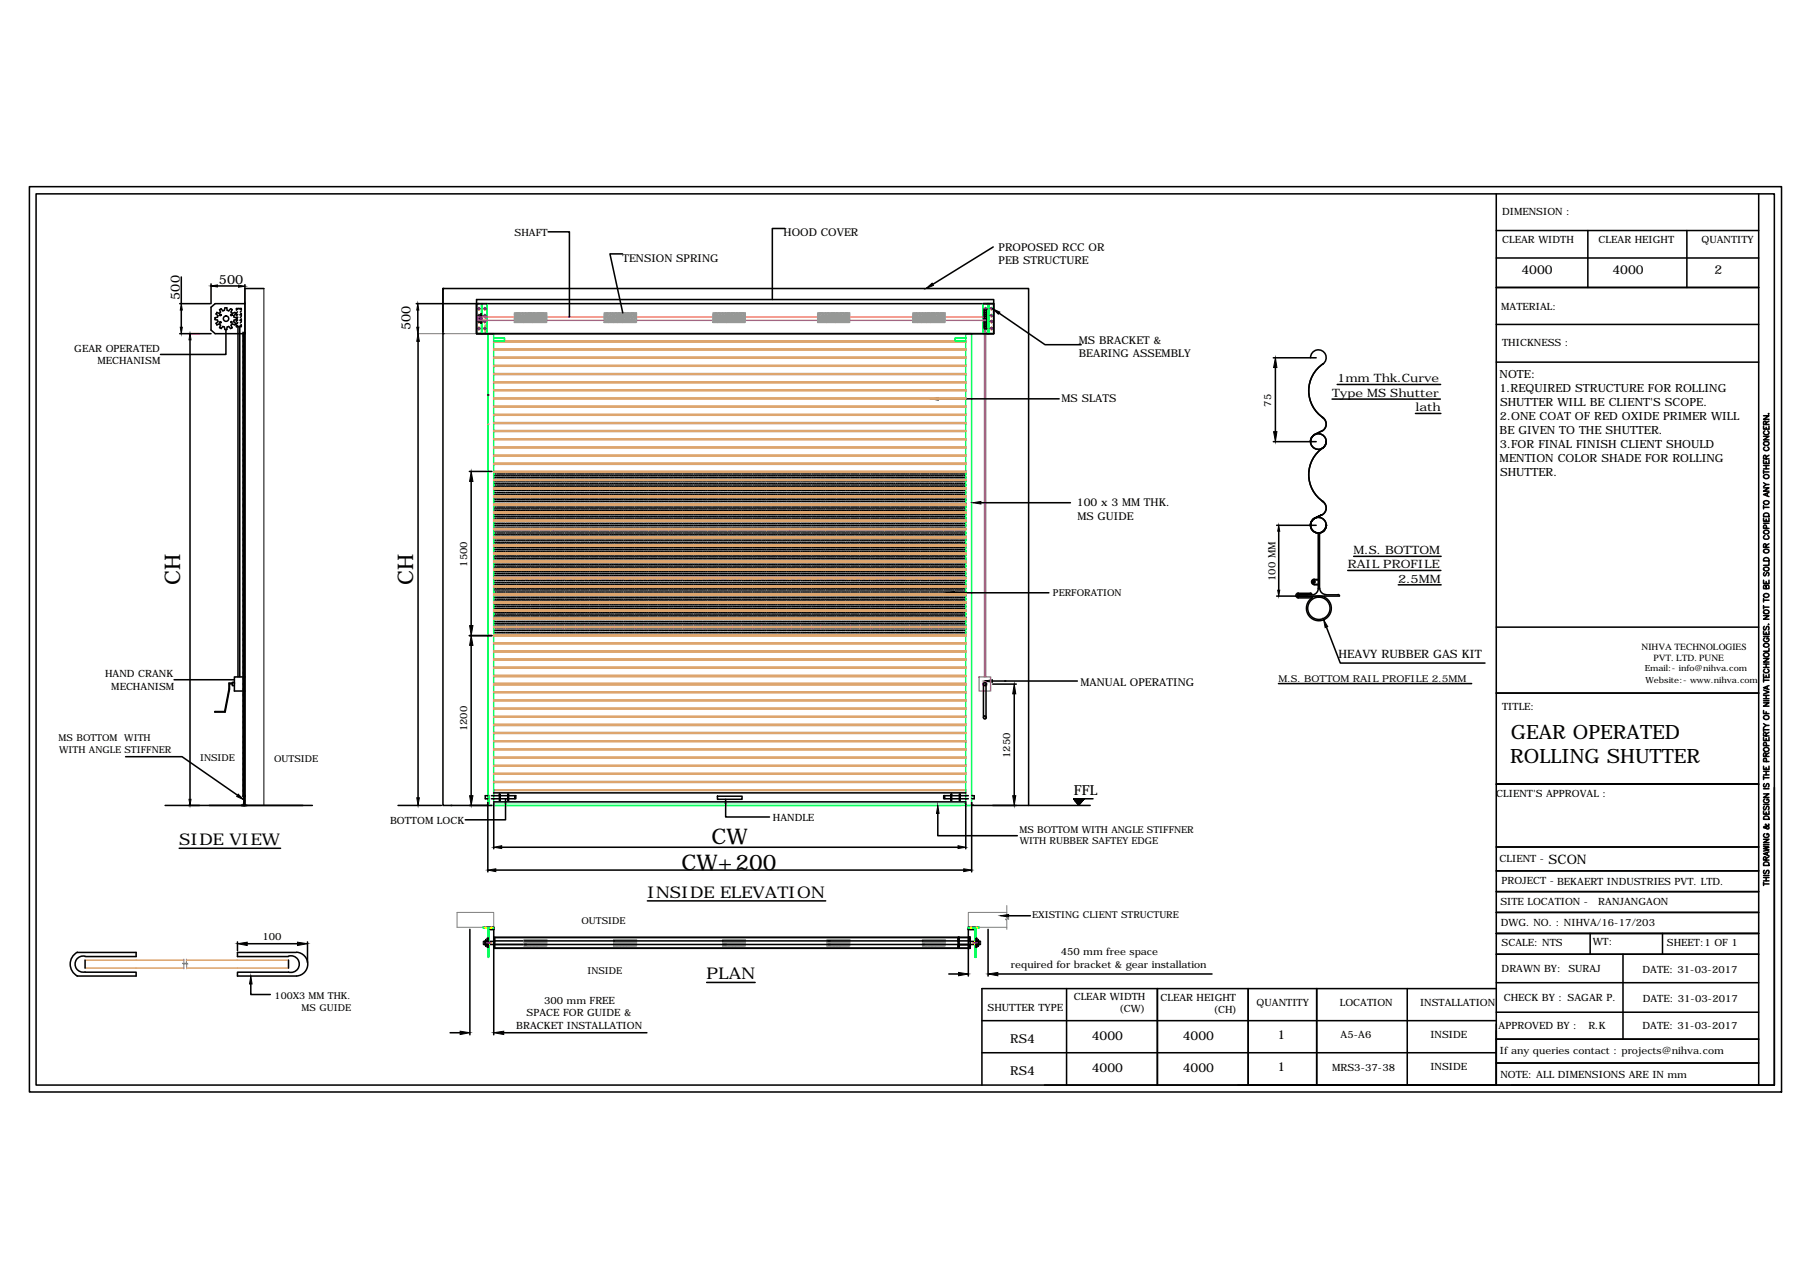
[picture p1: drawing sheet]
<svg xmlns="http://www.w3.org/2000/svg" width="297mm" height="210mm" viewBox="0 0 297 210" stroke-linecap="round" stroke-linejoin="round" font-family="sans-serif">
<defs><g id="words">
<g font-size="3.6">
<text x="29.7" y="96.5" transform="rotate(-90 29.7 96.5)">CH</text>
<text x="68.2" y="96.5" transform="rotate(-90 68.2 96.5)">CH</text>
<text x="112.5" y="143.5">CW+200</text>
<text x="117.4" y="139.3">CW</text>
</g>
<g font-size="3.3">
<text x="249.2" y="125.9">ROLLING SHUTTER</text>
<text x="249.3" y="121.9">GEAR OPERATED</text>
</g>
<g font-size="2.7">
<text x="29.6" y="139.4">SIDE VIEW</text>
<text x="106.8" y="148.1">INSIDE ELEVATION</text>
<text x="116.6" y="161.5">PLAN</text>
</g>
<text font-size="2.3" x="177.2" y="131.2">FFL</text>
<text font-size="2.2" x="255.6" y="142.5">SCON</text>
<g font-size="2.1">
<text x="36.1" y="46.9">500</text>
<text x="29.7" y="49.5" transform="rotate(-90 29.7 49.5)">500</text>
<text x="67.8" y="54.5" transform="rotate(-90 67.8 54.5)">500</text>
</g>
<g font-size="2">
<text x="251.1" y="45.2">4000</text>
<text x="266.1" y="45.2">4000</text>
<text x="282.9" y="45.2">2</text>
<text x="166.7" y="172.1">RS4</text>
<text x="180.2" y="171.6">4000</text>
<text x="195.2" y="171.6">4000</text>
<text x="210.8" y="171.5">1</text>
<text x="166.7" y="177.4">RS4</text>
<text x="180.2" y="176.9">4000</text>
<text x="195.2" y="176.9">4000</text>
<text x="210.8" y="176.8">1</text>
</g>
<g font-size="1.9">
<text x="219.8" y="65.4">Type MS Shutter</text>
<text x="220.7" y="63">1mm Thk.Curve</text>
<text x="247.4" y="64.6">1.REQUIRED STRUCTURE FOR ROLLING</text>
<text x="247.5" y="62.3">NOTE:</text>
<text x="233.6" y="67.8">lath</text>
<text x="247.5" y="71.6">BE GIVEN TO THE SHUTTER.</text>
<text x="247.5" y="69.3">2.ONE COAT OF RED OXIDE PRIMER WILL</text>
<text x="247.6" y="67">SHUTTER WILL BE CLIENT'S SCOPE.</text>
<text x="247.5" y="76.2">MENTION COLOR SHADE FOR ROLLING</text>
<text x="247.5" y="73.9">3.FOR FINAL FINISH CLIENT SHOULD</text>
<text x="247.6" y="78.6">SHUTTER.</text>
<text x="222.4" y="93.8">RAIL PROFILE</text>
<text x="223.4" y="91.4">M.S. BOTTOM</text>
<text x="230.7" y="96.1">2.5MM</text>
<text x="220.9" y="108.6">HEAVY RUBBER GAS KIT</text>
</g>
<g font-size="1.8">
<text x="129.3" y="39">HOOD COVER</text>
<text x="164.8" y="41.3">PROPOSED RCC OR</text>
<text x="102.7" y="43.2">TENSION SPRING</text>
<text x="164.8" y="43.5">PEB STRUCTURE</text>
<text x="178" y="56.8">MS BRACKET &amp;</text>
<text x="178" y="59">BEARING ASSEMBLY</text>
<text x="175.2" y="66.4">MS SLATS</text>
<text x="177.7" y="83.6">100 x 3 MM THK.</text>
<text x="177.8" y="85.8">MS GUIDE</text>
<text x="178.3" y="113.2">MANUAL OPERATING</text>
</g>
<g font-size="1.7">
<text x="247.9" y="35.4">DIMENSION :</text>
<text x="84.9" y="38.9">SHAFT</text>
<text x="247.9" y="40.1">CLEAR WIDTH</text>
<text x="263.8" y="40.1">CLEAR HEIGHT</text>
<text x="280.8" y="40.1">QUANTITY</text>
<text x="247.7" y="51.2">MATERIAL:</text>
<text x="12.3" y="58.1">GEAR OPERATED</text>
<text x="247.9" y="57.1">THICKNESS :</text>
<text x="16.1" y="60.1">MECHANISM</text>
<text x="209.8" y="67.1" transform="rotate(-90 209.8 67.1)">75</text>
<text x="77.1" y="93.5" transform="rotate(-90 77.1 93.5)">1500</text>
<text x="210.5" y="95.9" transform="rotate(-90 210.5 95.9)">100 MM</text>
<text x="17.3" y="111.7">HAND CRANK</text>
<text x="18.4" y="113.8">MECHANISM</text>
<text x="247.9" y="117.2">TITLE:</text>
<text x="77.1" y="120.7" transform="rotate(-90 77.1 120.7)">1200</text>
<text x="166.7" y="125.1" transform="rotate(-90 166.7 125.1)">1250</text>
<text x="246.9" y="131.5">CLIENT'S APPROVAL :</text>
<text x="64.4" y="135.9">BOTTOM LOCK</text>
<text x="127.5" y="135.4">HANDLE</text>
<text x="247.5" y="142.3">CLIENT -</text>
<text x="247.6" y="149.3">SITE LOCATION -</text>
<text x="247.8" y="146">PROJECT - BEKAERT INDUSTRIES PVT. LTD.</text>
<text x="263.8" y="149.4">RANJANGAON</text>
<text x="43.3" y="155.1">100</text>
<text x="247.7" y="152.7">DWG. NO. : NIHVA/16-17/203</text>
<text x="262.8" y="156">WT:</text>
<text x="166.8" y="159.7">required for bracket &amp; gear installation</text>
<text x="175" y="157.6">450 mm free space</text>
<text x="247.8" y="156.1">SCALE: NTS</text>
<text x="247.8" y="160.4">DRAWN BY: SURAJ</text>
<text x="271" y="160.5">DATE: 31-03-2017</text>
<text x="275.1" y="156.1">SHEET:1 OF 1</text>
<text x="86.9" y="167.7">SPACE FOR GUIDE &amp;</text>
<text x="89.8" y="165.6">300 mm FREE</text>
<text x="163" y="166.9">SHUTTER TYPE</text>
<text x="177.2" y="165">CLEAR WIDTH</text>
<text x="184.7" y="167.1">(CW)</text>
<text x="191.5" y="165.2">CLEAR HEIGHT</text>
<text x="200.3" y="167.2">(CH)</text>
<text x="207.4" y="166.1">QUANTITY</text>
<text x="221.1" y="166.1">LOCATION</text>
<text x="234.3" y="166.1">INSTALLATION</text>
<text x="248.1" y="165.2">CHECK BY : SAGAR P.</text>
<text x="271.1" y="165.4">DATE: 31-03-2017</text>
<text x="85.2" y="169.7">BRACKET INSTALLATION</text>
<text x="221.2" y="171.4">A5-A6</text>
<text x="236" y="171.4">INSIDE</text>
<text x="247.3" y="169.9">APPROVED BY :</text>
<text x="247.5" y="173.8">If any queries contact : projects@nihva.com</text>
<text x="262.1" y="169.9">R.K</text>
<text x="271" y="169.9">DATE: 31-03-2017</text>
<text x="219.8" y="176.7">MRS3-37-38</text>
<text x="236" y="176.6">INSIDE</text>
<text x="247.6" y="177.9">NOTE: ALL DIMENSIONS ARE IN mm</text>
</g>
<g font-size="1.6">
<text x="173.8" y="98.4">PERFORATION</text>
<text x="270.9" y="107.3">NIHVA TECHNOLOGIES</text>
<text x="211" y="112.5">M.S. BOTTOM RAIL PROFILE 2.5MM</text>
<text x="272.8" y="109.1">PVT. LTD. PUNE</text>
<text x="9.7" y="122.3">MS BOTTOM WITH</text>
<text x="9.8" y="124.3">WITH ANGLE STIFFNER</text>
<text x="33" y="125.6">INSIDE</text>
<text x="45.2" y="125.7">OUTSIDE</text>
<text x="168.2" y="137.4">MS BOTTOM WITH ANGLE STIFFNER</text>
<text x="168.3" y="139.3">WITH RUBBER SAFTEY EDGE</text>
<text x="96" y="152.4">OUTSIDE</text>
<text x="170.3" y="151.5">EXISTING CLIENT STRUCTURE</text>
<text x="96.9" y="160.7">INSIDE</text>
<text x="45.3" y="164.8">100X3 MM THK.</text>
<text x="49.8" y="166.8">MS GUIDE</text>
</g>
<g font-size="1.4">
<text x="271.4" y="110.7">Email:- info@nihva.com</text>
<text x="271.6" y="112.8">Website:- www.nihva.com</text>
</g>
</g></defs>
<!-- layer: 0 -->
<g fill="none" stroke="#dda56e" stroke-width=".25">
<path d="M81.5 59.1h77.9M81.5 59h77.9M81.5 57.7h77.9M81.5 57.6h77.9M81.5 56.4h77.9M81.5 56.2h77.9M81.5 55.1h77.9M80.5 70h.1M81.5 71.2h77.9M81.5 71.1h77.9M81.5 69.9h77.9M81.5 69.8h77.9"/>
<path d="M81.5 68.5h77.9M81.5 68.4h77.9M81.5 67.2h77.9M81.5 67h77.9M81.5 65.8h77.9M81.5 65.7h77.9M81.5 64.5h77.9M81.5 64.3h77.9M81.5 63.1h77.9M81.5 63h77.9M81.5 61.8h77.9M81.5 61.7h77.9"/>
<path d="M81.5 60.4h77.9M81.5 60.3h77.9M81.5 76.6h77.9M81.5 76.5h77.9M81.5 75.3h77.9M81.5 75.1h77.9M81.5 73.9h77.9M81.5 73.8h77.9M81.5 72.5h77.9M81.5 72.4h77.9M81.5 77.9h77.9M81.5 77.8h77.9"/>
<path d="M81.5 79.3h77.9M81.5 79.1h77.9M81.5 99.5h77.9M81.5 99.3h77.9M81.5 98.2h77.9M81.5 98h77.9M81.5 96.8h77.9M81.5 96.7h77.9M81.5 95.4h77.9M81.5 95.3h77.9M81.5 94.1h77.9M81.5 94h77.9"/>
<path d="M81.5 92.7h77.9M81.5 92.6h77.9M81.5 91.4h77.9M81.5 91.3h77.9M81.5 90.1h77.9M81.5 89.9h77.9M81.5 88.7h77.9M81.5 88.6h77.9M81.5 87.4h77.9M81.5 87.2h77.9M81.5 86h77.9M81.5 85.9h77.9"/>
<path d="M81.5 84.7h77.9M81.5 84.5h77.9M81.5 83.3h77.9M81.5 83.2h77.9M81.5 82h77.9M81.5 81.9h77.9M81.5 80.6h77.9M81.5 80.5h77.9M81.5 119.7h77.9M81.5 119.5h77.9M81.5 118.3h77.9M81.5 118.2h77.9"/>
<path d="M81.5 117h77.9M81.5 116.9h77.9M81.5 115.6h77.9M81.5 115.5h77.9M81.5 114.3h77.9M81.5 114.2h77.9M81.5 113h77.9M81.5 112.8h77.9M81.5 111.6h77.9M81.5 111.5h77.9M81.5 110.3h77.9M81.5 110.1h77.9"/>
<path d="M81.5 108.9h77.9M81.5 108.8h77.9M81.5 107.6h77.9M81.5 107.4h77.9M81.5 106.2h77.9M81.5 106.1h77.9M81.5 104.9h77.9M81.5 104.8h77.9M81.5 103.5h77.9M81.5 103.4h77.9M81.5 102.2h77.9M81.5 102.1h77.9"/>
<path d="M81.5 100.8h77.9M81.5 100.7h77.9M81.5 130.5h77.9M81.5 130.3h77.9M81.5 129.1h77.9M81.5 129h77.9M81.5 127.7h77.9M81.5 127.6h77.9M81.5 126.4h77.9M81.5 126.3h77.9M81.5 125.1h77.9M81.5 125h77.9"/>
<path d="M81.5 123.7h77.9M81.5 123.6h77.9M81.5 122.4h77.9M81.5 122.2h77.9M81.5 121h77.9M81.5 120.9h77.9M14 159.8h16.3M14 158.4h16.3M30.8 158.4h16.8M30.8 159.8h16.8"/>
</g>
<g fill="none" stroke="#0f0" stroke-width=".25">
<path d="M78.6 50.1h1.8v5h-1.8zM78.6 55.1h1.8M79.4 50.1v5M79.6 50.1v5M80.6 55.1h.9M81.5 55.8h1.8v.4h-1.8M159.4 55.1h.9v77.8h-.9zM159.4 55.8h-1.8v.4h1.8M162.2 50.1h1.8v5h-1.8zM162.5 52.1h.1v1l-.1-.1M162.6 52.1h.2v1h-.2M162.8 52.1v.9"/>
<path d="M162.9 50.1h.2v5h-.2l.2-.1v-4.8zM162.9 51.3v2.6v-1.3v1.1l-.1-.1v-2l.1-.1v1.1zM162.9 51.3v-.2h.2l-.1 1.5M163 52.6l.1 1.4h-.2v-.1M163 52.6l.1 1.4M163.1 50.1v5M163.1 51.1l-.1 1.5M163.1 53.3h.1M163.1 53.4h.1M163.1 51.8h.1M163.1 51.9h.1M163.2 50.1v5"/>
<path d="M80.5 132.9v-77.8h1v77.8M79.7 153h1.8v.1h-1.8zM79.8 153.1h.1M80.5 153.1h.2v4.9h-.2zM159.8 153h1.8v.1h-1.8zM160.6 153.1h.2M160.9 153.1v4.9h.2v-4.9"/>
<circle cx="79" cy="50.9" r=".15"/>
<circle cx="79" cy="53.1" r=".15"/>
<circle cx="79" cy="52.1" r=".15"/>
<circle cx="79" cy="54.2" r=".15"/>
<circle cx="80" cy="50.9" r=".15"/>
<circle cx="80" cy="54.2" r=".15"/>
<circle cx="80" cy="53.1" r=".15"/>
<circle cx="80" cy="52.1" r=".15"/>
<circle cx="162.7" cy="54.2" r=".15"/>
<circle cx="162.7" cy="50.9" r=".15"/>
<circle cx="163.6" cy="52.1" r=".15"/>
<circle cx="163.6" cy="53.1" r=".15"/>
<circle cx="163.6" cy="50.9" r=".15"/>
<circle cx="163.6" cy="54.2" r=".15"/>
</g>
<g fill="none" stroke="#000" stroke-width=".25">
<path d="M4.9 30.8h289.1v149.4h-289.1zM6 32h286.8v147.1h-286.8zM90.5 38.3h3.5v14M129.5 37.7h-2v11.7M246.9 32v147.1M246.9 38h43.3M262 38v9.4M278.4 38v9.4M290.2 32v147.1h-117.8M29.7 50.1h5M29.7 55.1h5.1M29.9 45.7v4.4"/>
<path d="M29.9 51.2v2.8M31.4 56.1v75.8M34.8 50.7l.7-.6h4.9v5h-4.9l-.7-.6zM34.8 46.8v3.3M34.8 47.2h4.4M35.5 52.7l.4 .1 .1 .3-.4 .3M35.5 52.4v.3M35.6 51.8l.4 .3-.1 .3h-.4M35.7 53.4l.1 .2M35.8 53.6l.4-.1 .2 .2-.2 .4M35.8 51.6l-.1 .2M36.2 51.1l.2 .4-.2 .2-.4-.2"/>
<path d="M36.3 54.1l.2 .1M36.5 54.2l.3-.3 .2 .1 .1 .4M36.5 51l-.2 .1M37.1 50.8l-.1 .4-.2 .1-.3-.3M37.2 54.4h.1M37.3 54.4v4.1h-10.8M37.4 50.8l.1 .4 .2 .1 .3-.3M37.4 50.8h-.2M37.4 54.4h-.1M38 54.2l-.3-.3-.2 .1-.1 .4M38.1 51l.2 .1M38.3 51.1l-.2 .4 .2 .2 .5-.2"/>
<path d="M38.3 54.1l-.2 .1M38.8 53.6l-.5-.1-.2 .2 .2 .4M38.8 51.6l.1 .2M38.9 51.8l-.3 .3v.3h.5M38.9 53.4l-.1 .2M39 51.1v-.2h.8v.2M39 53.7v.2h.8v-.2M39 51.7v.4l.2-.2M39 52.7v.4M39.1 52.7l-.5 .1v.3l.3 .3M39.1 52.4v.3M39.2 51.5l-.2 .1"/>
<path d="M39.2 52.4l-.2 .1 .2-.1M39.2 52.8l-.2 .2M39.2 53.2l-.2 .3M39.2 53.7l-.2 .2M39.3 53.9v57.8M39.3 50.9l-.3 .3M39.6 53.9v57.8M39.8 50.9l-.2 .1M39.8 52.7l-.2 .2M39.8 51.7v.4M39.8 52.7v.4M39.8 51.3l-.1 .2"/>
<path d="M39.8 51.8l-.2 .2M39.8 52.2l-.1 .2M39.8 52.6l-.1 .3M39.8 53.1l-.1 .2M39.8 53.6l-.3 .3M40.4 47v3.1M40.4 47.6h3.1M68.7 50.1h10.3M68.9 51.2v3.9M69 56.3v75.3M73.1 47.6h.1M73.1 55.1h.1"/>
<path d="M73.1 47.6v7.2M78.6 49.4h85.4v5.7h-85.4zM78.9 52.3h.5M78.9 52.9h.5M78.9 52.6h.2M79.3 51.8h.1v1.5h-.1zM79.3 52.3h-.4v.6h.4M79.3 52h-.2v1.2h.2M79.3 52h.1M79.3 52.1h.1M79.3 53.1h.1M79.3 53.2h.1"/>
<path d="M102.7 41.9h-2l2.1 9.7M162.2 50.1h1.8v5h-85.4v-5h85.4M162.4 51.1l.2 .2 .2-.2M162.4 51.1v2.9M162.4 51.5h.4M162.4 52.6h.4M162.4 52.2h.4M162.4 51.9h.4M162.8 51.1v2.9M162.8 53.7h-.4M162.8 53.3h-.4M162.8 53h-.4"/>
<path d="M162.8 54.3h-.4M162.8 54l-.2-.1-.2 .1M163.9 40.8l-10 6.1M164.9 51.7l7.6 5.2h5.9M210.1 59h7.1M216.3 59a1.29 1.29 0 0 1 1.9-1.1 1.29 1.29 0 0 1 .1 2.2M218.4 60a5.4 5.4 0 0 0 0 9M246.9 47.4h43.3M246.9 42.6h43.3M246.9 53.5h43.3M246.9 59.8h43.3M77.5 77.8h3.7"/>
<path d="M77.8 79.4v23.8M80.5 65.2h.1M81.5 78.5h.1M81.5 79.1h.1M81.5 79.7h.1M81.6 78.2h.1M81.6 78.8h.1M81.6 79.4h.1M81.8 78.5h.1M81.8 79.1h.1M81.8 79.7h.1M82 78.2h.1"/>
<path d="M82 78.8h.1M82 79.4h.1M82.1 78.5h.1M82.1 79.1h.1M82.1 79.7h.1M82.3 78.2h.1M82.3 78.8h.1M82.3 79.4h.1M82.4 78.5h.1M82.4 79.1h.1M82.4 79.7h.1M82.6 78.2h.1"/>
<path d="M82.6 78.8h.1M82.6 79.4h.1M82.7 78.5h.1M82.7 79.1h.1M82.7 79.7h.1M82.9 78.2h.1M82.9 78.8h.1M82.9 79.4h.1M83 78.5h.1M83 79.1h.1M83 79.7h.1M83.2 78.2h.1"/>
<path d="M83.2 78.8h.1M83.2 79.4h.1M83.3 78.5h.1M83.3 79.1h.1M83.3 79.7h.1M83.5 78.2h.1M83.5 78.8h.1M83.5 79.4h.1M83.6 78.5h.1M83.6 79.1h.1M83.6 79.7h.1M83.8 78.2h.1"/>
<path d="M83.8 78.8h.1M83.8 79.4h.1M83.9 78.5h.1M83.9 79.1h.1M83.9 79.7h.1M84.1 78.2h.1M84.1 78.8h.1M84.1 79.4h.1M84.3 78.5h.1M84.3 79.1h.1M84.3 79.7h.1M84.4 78.2h.1"/>
<path d="M84.4 78.8h.1M84.4 79.4h.1M84.6 78.5h.1M84.6 79.1h.1M84.6 79.7h.1M84.7 78.2h.1M84.7 78.8h.1M84.7 79.4h.1M84.9 78.5h.1M84.9 79.1h.1M84.9 79.7h.1M85 78.2h.1"/>
<path d="M85 78.8h.1M85 79.4h.1M85.2 78.5h.1M85.2 79.1h.1M85.2 79.7h.1M85.3 78.2h.1M85.3 78.8h.1M85.3 79.4h.1M85.5 78.5h.1M85.5 79.1h.1M85.5 79.7h.1M85.6 78.2h.1"/>
<path d="M85.6 78.8h.1M85.6 79.4h.1M85.8 78.5h.1M85.8 79.1h.1M85.8 79.7h.1M85.9 78.2h.1M85.9 78.8h.1M85.9 79.4h.1M86.1 78.5h.1M86.1 79.1h.1M86.1 79.7h.1M86.2 78.2h.1"/>
<path d="M86.2 78.8h.1M86.2 79.4h.1M86.4 78.5h.1M86.4 79.1h.1M86.4 79.7h.1M86.5 78.2h.1M86.5 78.8h.1M86.5 79.4h.1M86.7 78.5h.1M86.7 79.1h.1M86.7 79.7h.1M86.9 78.2h.1"/>
<path d="M86.9 78.8h.1M86.9 79.4h.1M87 78.5h.1M87 79.1h.1M87 79.7h.1M87.2 78.2h.1M87.2 78.8h.1M87.2 79.4h.1M87.3 78.5h.1M87.3 79.1h.1M87.3 79.7h.1M87.4 78.2h.1"/>
<path d="M87.4 78.8h.1M87.4 79.4h.1M87.6 78.5h.1M87.6 79.1h.1M87.6 79.7h.1M87.7 78.2h.1M87.7 78.8h.1M87.7 79.4h.1M87.9 78.5h.1M87.9 79.1h.1M87.9 79.7h.1M88 78.2h.1"/>
<path d="M88 78.8h.1M88 79.4h.1M88.2 78.5h.1M88.2 79.1h.1M88.2 79.7h.1M88.4 78.2h.1M88.4 78.8h.1M88.4 79.4h.1M88.5 78.5h.1M88.5 79.1h.1M88.5 79.7h.1M88.7 78.2h.1"/>
<path d="M88.7 78.8h.1M88.7 79.4h.1M88.8 78.5h.1M88.8 79.1h.1M88.8 79.7h.1M89 78.2h.1M89 78.8h.1M89 79.4h.1M89.1 78.5h.1M89.1 79.1h.1M89.1 79.7h.1M89.3 78.2h.1"/>
<path d="M89.3 78.8h.1M89.3 79.4h.1M89.4 78.5h.1M89.4 79.1h.1M89.4 79.7h.1M89.6 78.2h.1M89.6 78.8h.1M89.6 79.4h.1M89.7 78.5h.1M89.7 79.1h.1M89.7 79.7h.1M89.9 78.2h.1"/>
<path d="M89.9 78.8h.1M89.9 79.4h.1M90 78.5h.1M90 79.1h.1M90 79.7h.1M90.2 78.2h.1M90.2 78.8h.1M90.2 79.4h.1M90.3 78.5h.1M90.3 79.1h.1M90.3 79.7h.1M90.5 78.2h.1"/>
<path d="M90.5 78.8h.1M90.5 79.4h.1M90.6 78.5h.1M90.6 79.1h.1M90.6 79.7h.1M90.8 78.2h.1M90.8 78.8h.1M90.8 79.4h.1M91 78.5h.1M91 79.1h.1M91 79.7h.1M91.1 78.2h.1"/>
<path d="M91.1 78.8h.1M91.1 79.4h.1M91.3 78.5h.1M91.3 79.1h.1M91.3 79.7h.1M91.4 78.2h.1M91.4 78.8h.1M91.4 79.4h.1M91.6 78.5h.1M91.6 79.1h.1M91.6 79.7h.1M91.7 78.2h.1"/>
<path d="M91.7 78.8h.1M91.7 79.4h.1M91.8 78.5h.1M91.8 79.1h.1M91.8 79.7h.1M92 78.2h.1M92 78.8h.1M92 79.4h.1M92.1 78.5h.1M92.1 79.1h.1M92.1 79.7h.1M92.3 78.2h.1"/>
<path d="M92.3 78.8h.1M92.3 79.4h.1M92.5 78.5h.1M92.5 79.1h.1M92.5 79.7h.1M92.6 78.2h.1M92.6 78.8h.1M92.6 79.4h.1M92.8 78.5h.1M92.8 79.1h.1M92.8 79.7h.1M92.9 78.2h.1"/>
<path d="M92.9 78.8h.1M92.9 79.4h.1M93.1 78.5h.1M93.1 79.1h.1M93.1 79.7h.1M93.2 78.2h.1M93.2 78.8h.1M93.2 79.4h.1M93.4 78.5h.1M93.4 79.1h.1M93.4 79.7h.1M93.5 78.2h.1"/>
<path d="M93.5 78.8h.1M93.5 79.4h.1M93.7 78.5h.1M93.7 79.1h.1M93.7 79.7h.1M93.8 78.2h.1M93.8 78.8h.1M93.8 79.4h.1M94 78.5h.1M94 79.1h.1M94 79.7h.1M94.1 78.2h.1"/>
<path d="M94.1 78.8h.1M94.1 79.4h.1M94.3 78.5h.1M94.3 79.1h.1M94.3 79.7h.1M94.4 78.2h.1M94.4 78.8h.1M94.4 79.4h.1M94.6 78.5h.1M94.6 79.1h.1M94.6 79.7h.1M94.7 78.2h.1"/>
<path d="M94.7 78.8h.1M94.7 79.4h.1M94.9 78.5h.1M94.9 79.1h.1M94.9 79.7h.1M95.1 78.2h.1M95.1 78.8h.1M95.1 79.4h.1M95.2 78.5h.1M95.2 79.1h.1M95.2 79.7h.1M95.4 78.2h.1"/>
<path d="M95.4 78.8h.1M95.4 79.4h.1M95.5 78.5h.1M95.5 79.1h.1M95.5 79.7h.1M95.7 78.2h.1M95.7 78.8h.1M95.7 79.4h.1M95.8 78.5h.1M95.8 79.1h.1M95.8 79.7h.1M96 78.2h.1"/>
<path d="M96 78.8h.1M96 79.4h.1M96.1 78.5h.1M96.1 79.1h.1M96.1 79.7h.1M96.3 78.2h.1M96.3 78.8h.1M96.3 79.4h.1M96.4 78.5h.1M96.4 79.1h.1M96.4 79.7h.1M96.6 78.2h.1"/>
<path d="M96.6 78.8h.1M96.6 79.4h.1M96.7 78.5h.1M96.7 79.1h.1M96.7 79.7h.1M96.9 78.2h.1M96.9 78.8h.1M96.9 79.4h.1M97 78.5h.1M97 79.1h.1M97 79.7h.1M97.2 78.2h.1"/>
<path d="M97.2 78.8h.1M97.2 79.4h.1M97.4 78.5h.1M97.4 79.1h.1M97.4 79.7h.1M97.5 78.2h.1M97.5 78.8h.1M97.5 79.4h.1M97.6 78.5h.1M97.6 79.1h.1M97.6 79.7h.1M97.8 78.2h.1"/>
<path d="M97.8 78.8h.1M97.8 79.4h.1M97.9 78.5h.1M97.9 79.1h.1M97.9 79.7h.1M98.1 78.2h.1M98.1 78.8h.1M98.1 79.4h.1M98.2 78.5h.1M98.2 79.1h.1M98.2 79.7h.1M98.4 78.2h.1"/>
<path d="M98.4 78.8h.1M98.4 79.4h.1M98.5 78.5h.1M98.5 79.1h.1M98.5 79.7h.1M98.7 78.2h.1M98.7 78.8h.1M98.7 79.4h.1M98.9 78.5h.1M98.9 79.1h.1M98.9 79.7h.1M99 78.2h.1"/>
<path d="M99 78.8h.1M99 79.4h.1M99.2 78.5h.1M99.2 79.1h.1M99.2 79.7h.1M99.3 78.2h.1M99.3 78.8h.1M99.3 79.4h.1M99.5 78.5h.1M99.5 79.1h.1M99.5 79.7h.1M99.6 78.2h.1"/>
<path d="M99.6 78.8h.1M99.6 79.4h.1M99.8 78.5h.1M99.8 79.1h.1M99.8 79.7h.1M99.9 78.2h.1M99.9 78.8h.1M99.9 79.4h.1M100.1 78.5h.1M100.1 79.1h.1M100.1 79.7h.1M100.2 78.2h.1"/>
<path d="M100.2 78.8h.1M100.2 79.4h.1M100.4 78.5h.1M100.4 79.1h.1M100.4 79.7h.1M100.5 78.2h.1M100.5 78.8h.1M100.5 79.4h.1M100.7 78.5h.1M100.7 79.1h.1M100.7 79.7h.1M100.8 78.2h.1"/>
<path d="M100.8 78.8h.1M100.8 79.4h.1M101 78.5h.1M101 79.1h.1M101 79.7h.1M101.1 78.2h.1M101.1 78.8h.1M101.1 79.4h.1M101.3 78.5h.1M101.3 79.1h.1M101.3 79.7h.1M101.5 78.2h.1"/>
<path d="M101.5 78.8h.1M101.5 79.4h.1M101.6 78.5h.1M101.6 79.1h.1M101.6 79.7h.1M101.8 78.2h.1M101.8 78.8h.1M101.8 79.4h.1M101.9 78.5h.1M101.9 79.1h.1M101.9 79.7h.1M102.1 78.2h.1"/>
<path d="M102.1 78.8h.1M102.1 79.4h.1M102.2 78.5h.1M102.2 79.1h.1M102.2 79.7h.1M102.3 78.2h.1M102.3 78.8h.1M102.3 79.4h.1M102.5 78.5h.1M102.5 79.1h.1M102.5 79.7h.1M102.6 78.2h.1"/>
<path d="M102.6 78.8h.1M102.6 79.4h.1M102.8 78.5h.1M102.8 79.1h.1M102.8 79.7h.1M103 78.2h.1M103 78.8h.1M103 79.4h.1M103.1 78.5h.1M103.1 79.1h.1M103.1 79.7h.1M103.3 78.2h.1"/>
<path d="M103.3 78.8h.1M103.3 79.4h.1M103.4 78.5h.1M103.4 79.1h.1M103.4 79.7h.1M103.6 78.2h.1M103.6 78.8h.1M103.6 79.4h.1M103.7 78.5h.1M103.7 79.1h.1M103.7 79.7h.1M103.9 78.2h.1"/>
<path d="M103.9 78.8h.1M103.9 79.4h.1M104 78.5h.1M104 79.1h.1M104 79.7h.1M104.2 78.2h.1M104.2 78.8h.1M104.2 79.4h.1M104.3 78.5h.1M104.3 79.1h.1M104.3 79.7h.1M104.5 78.2h.1"/>
<path d="M104.5 78.8h.1M104.5 79.4h.1M104.6 78.5h.1M104.6 79.1h.1M104.6 79.7h.1M104.8 78.2h.1M104.8 78.8h.1M104.8 79.4h.1M104.9 78.5h.1M104.9 79.1h.1M104.9 79.7h.1M105.1 78.2h.1"/>
<path d="M105.1 78.8h.1M105.1 79.4h.1M105.2 78.5h.1M105.2 79.1h.1M105.2 79.7h.1M105.4 78.2h.1M105.4 78.8h.1M105.4 79.4h.1M105.6 78.5h.1M105.6 79.1h.1M105.6 79.7h.1M105.7 78.2h.1"/>
<path d="M105.7 78.8h.1M105.7 79.4h.1M105.9 78.5h.1M105.9 79.1h.1M105.9 79.7h.1M106 78.2h.1M106 78.8h.1M106 79.4h.1M106.2 78.5h.1M106.2 79.1h.1M106.2 79.7h.1M106.3 78.2h.1"/>
<path d="M106.3 78.8h.1M106.3 79.4h.1M106.5 78.5h.1M106.5 79.1h.1M106.5 79.7h.1M106.6 78.2h.1M106.6 78.8h.1M106.6 79.4h.1M106.8 78.5h.1M106.8 79.1h.1M106.8 79.7h.1M106.9 78.2h.1"/>
<path d="M106.9 78.8h.1M106.9 79.4h.1M107.1 78.5h.1M107.1 79.1h.1M107.1 79.7h.1M107.2 78.2h.1M107.2 78.8h.1M107.2 79.4h.1M107.4 78.5h.1M107.4 79.1h.1M107.4 79.7h.1M107.5 78.2h.1"/>
<path d="M107.5 78.8h.1M107.5 79.4h.1M107.7 78.5h.1M107.7 79.1h.1M107.7 79.7h.1M107.9 78.2h.1M107.9 78.8h.1M107.9 79.4h.1M108 78.5h.1M108 79.1h.1M108 79.7h.1M108.1 78.2h.1"/>
<path d="M108.1 78.8h.1M108.1 79.4h.1M108.3 78.5h.1M108.3 79.1h.1M108.3 79.7h.1M108.4 78.2h.1M108.4 78.8h.1M108.4 79.4h.1M108.6 78.5h.1M108.6 79.1h.1M108.6 79.7h.1M108.7 78.2h.1"/>
<path d="M108.7 78.8h.1M108.7 79.4h.1M108.9 78.5h.1M108.9 79.1h.1M108.9 79.7h.1M109 78.2h.1M109 78.8h.1M109 79.4h.1M109.2 78.5h.1M109.2 79.1h.1M109.2 79.7h.1M109.3 78.2h.1"/>
<path d="M109.3 78.8h.1M109.3 79.4h.1M109.5 78.5h.1M109.5 79.1h.1M109.5 79.7h.1M109.7 78.2h.1M109.7 78.8h.1M109.7 79.4h.1M109.8 78.5h.1M109.8 79.1h.1M109.8 79.7h.1M110 78.2h.1"/>
<path d="M110 78.8h.1M110 79.4h.1M110.1 78.5h.1M110.1 79.1h.1M110.1 79.7h.1M110.3 78.2h.1M110.3 78.8h.1M110.3 79.4h.1M110.4 78.5h.1M110.4 79.1h.1M110.4 79.7h.1M110.6 78.2h.1"/>
<path d="M110.6 78.8h.1M110.6 79.4h.1M110.7 78.5h.1M110.7 79.1h.1M110.7 79.7h.1M110.9 78.2h.1M110.9 78.8h.1M110.9 79.4h.1M111 78.5h.1M111 79.1h.1M111 79.7h.1M111.2 78.2h.1"/>
<path d="M111.2 78.8h.1M111.2 79.4h.1M111.3 78.5h.1M111.3 79.1h.1M111.3 79.7h.1M111.5 78.2h.1M111.5 78.8h.1M111.5 79.4h.1M111.6 78.5h.1M111.6 79.1h.1M111.6 79.7h.1M111.8 78.2h.1"/>
<path d="M111.8 78.8h.1M111.8 79.4h.1M112 78.5h.1M112 79.1h.1M112 79.7h.1M112.1 78.2h.1M112.1 78.8h.1M112.1 79.4h.1M112.3 78.5h.1M112.3 79.1h.1M112.3 79.7h.1M112.4 78.2h.1"/>
<path d="M112.4 78.8h.1M112.4 79.4h.1M112.6 78.5h.1M112.6 79.1h.1M112.6 79.7h.1M112.7 78.2h.1M112.7 78.8h.1M112.7 79.4h.1M112.8 78.5h.1M112.8 79.1h.1M112.8 79.7h.1M113 78.2h.1"/>
<path d="M113 78.8h.1M113 79.4h.1M113.1 78.5h.1M113.1 79.1h.1M113.1 79.7h.1M113.3 78.2h.1M113.3 78.8h.1M113.3 79.4h.1M113.4 78.5h.1M113.4 79.1h.1M113.4 79.7h.1M113.6 78.2h.1"/>
<path d="M113.6 78.8h.1M113.6 79.4h.1M113.8 78.5h.1M113.8 79.1h.1M113.8 79.7h.1M113.9 78.2h.1M113.9 78.8h.1M113.9 79.4h.1M114.1 78.5h.1M114.1 79.1h.1M114.1 79.7h.1M114.2 78.2h.1"/>
<path d="M114.2 78.8h.1M114.2 79.4h.1M114.4 78.5h.1M114.4 79.1h.1M114.4 79.7h.1M114.5 78.2h.1M114.5 78.8h.1M114.5 79.4h.1M114.7 78.5h.1M114.7 79.1h.1M114.7 79.7h.1M114.8 78.2h.1"/>
<path d="M114.8 78.8h.1M114.8 79.4h.1M115 78.5h.1M115 79.1h.1M115 79.7h.1M115.1 78.2h.1M115.1 78.8h.1M115.1 79.4h.1M115.3 78.5h.1M115.3 79.1h.1M115.3 79.7h.1M115.4 78.2h.1"/>
<path d="M115.4 78.8h.1M115.4 79.4h.1M115.6 78.5h.1M115.6 79.1h.1M115.6 79.7h.1M115.7 78.2h.1M115.7 78.8h.1M115.7 79.4h.1M115.9 78.5h.1M115.9 79.1h.1M115.9 79.7h.1M116.1 78.2h.1"/>
<path d="M116.1 78.8h.1M116.1 79.4h.1M116.2 78.5h.1M116.2 79.1h.1M116.2 79.7h.1M116.4 78.2h.1M116.4 78.8h.1M116.4 79.4h.1M116.5 78.5h.1M116.5 79.1h.1M116.5 79.7h.1M116.7 78.2h.1"/>
<path d="M116.7 78.8h.1M116.7 79.4h.1M116.8 78.5h.1M116.8 79.1h.1M116.8 79.7h.1M117 78.2h.1M117 78.8h.1M117 79.4h.1M117.1 78.5h.1M117.1 79.1h.1M117.1 79.7h.1M117.2 78.2h.1"/>
<path d="M117.2 78.8h.1M117.2 79.4h.1M117.4 78.5h.1M117.4 79.1h.1M117.4 79.7h.1M117.6 78.2h.1M117.6 78.8h.1M117.6 79.4h.1M117.7 78.5h.1M117.7 79.1h.1M117.7 79.7h.1M117.9 78.2h.1"/>
<path d="M117.9 78.8h.1M117.9 79.4h.1M118 78.5h.1M118 79.1h.1M118 79.7h.1M118.2 78.2h.1M118.2 78.8h.1M118.2 79.4h.1M118.3 78.5h.1M118.3 79.1h.1M118.3 79.7h.1M118.5 78.2h.1"/>
<path d="M118.5 78.8h.1M118.5 79.4h.1M118.6 78.5h.1M118.6 79.1h.1M118.6 79.7h.1M118.8 78.2h.1M118.8 78.8h.1M118.8 79.4h.1M118.9 78.5h.1M118.9 79.1h.1M118.9 79.7h.1M119.1 78.2h.1"/>
<path d="M119.1 78.8h.1M119.1 79.4h.1M119.2 78.5h.1M119.2 79.1h.1M119.2 79.7h.1M119.4 78.2h.1M119.4 78.8h.1M119.4 79.4h.1M119.5 78.5h.1M119.5 79.1h.1M119.5 79.7h.1M119.7 78.2h.1"/>
<path d="M119.7 78.8h.1M119.7 79.4h.1M119.8 78.5h.1M119.8 79.1h.1M119.8 79.7h.1M120 78.2h.1M120 78.8h.1M120 79.4h.1M120.2 78.5h.1M120.2 79.1h.1M120.2 79.7h.1M120.3 78.2h.1"/>
<path d="M120.3 78.8h.1M120.3 79.4h.1M120.5 78.5h.1M120.5 79.1h.1M120.5 79.7h.1M120.6 78.2h.1M120.6 78.8h.1M120.6 79.4h.1M120.8 78.5h.1M120.8 79.1h.1M120.8 79.7h.1M120.9 78.2h.1"/>
<path d="M120.9 78.8h.1M120.9 79.4h.1M121.1 78.5h.1M121.1 79.1h.1M121.1 79.7h.1M121.2 78.2h.1M121.2 78.8h.1M121.2 79.4h.1M121.4 78.5h.1M121.4 79.1h.1M121.4 79.7h.1M121.5 78.2h.1"/>
<path d="M121.5 78.8h.1M121.5 79.4h.1M121.7 78.5h.1M121.7 79.1h.1M121.7 79.7h.1M121.8 78.2h.1M121.8 78.8h.1M121.8 79.4h.1M122 78.5h.1M122 79.1h.1M122 79.7h.1M122.1 78.2h.1"/>
<path d="M122.1 78.8h.1M122.1 79.4h.1M122.3 78.5h.1M122.3 79.1h.1M122.3 79.7h.1M122.5 78.2h.1M122.5 78.8h.1M122.5 79.4h.1M122.6 78.5h.1M122.6 79.1h.1M122.6 79.7h.1M122.8 78.2h.1"/>
<path d="M122.8 78.8h.1M122.8 79.4h.1M122.9 78.5h.1M122.9 79.1h.1M122.9 79.7h.1M123 78.2h.1M123 78.8h.1M123 79.4h.1M123.2 78.5h.1M123.2 79.1h.1M123.2 79.7h.1M123.3 78.2h.1"/>
<path d="M123.3 78.8h.1M123.3 79.4h.1M123.5 78.5h.1M123.5 79.1h.1M123.5 79.7h.1M123.6 78.2h.1M123.6 78.8h.1M123.6 79.4h.1M123.8 78.5h.1M123.8 79.1h.1M123.8 79.7h.1M123.9 78.2h.1"/>
<path d="M123.9 78.8h.1M123.9 79.4h.1M124.1 78.5h.1M124.1 79.1h.1M124.1 79.7h.1M124.3 78.2h.1M124.3 78.8h.1M124.3 79.4h.1M124.4 78.5h.1M124.4 79.1h.1M124.4 79.7h.1M124.6 78.2h.1"/>
<path d="M124.6 78.8h.1M124.6 79.4h.1M124.7 78.5h.1M124.7 79.1h.1M124.7 79.7h.1M124.9 78.2h.1M124.9 78.8h.1M124.9 79.4h.1M125 78.5h.1M125 79.1h.1M125 79.7h.1M125.2 78.2h.1"/>
<path d="M125.2 78.8h.1M125.2 79.4h.1M125.3 78.5h.1M125.3 79.1h.1M125.3 79.7h.1M125.5 78.2h.1M125.5 78.8h.1M125.5 79.4h.1M125.6 78.5h.1M125.6 79.1h.1M125.6 79.7h.1M125.8 78.2h.1"/>
<path d="M125.8 78.8h.1M125.8 79.4h.1M125.9 78.5h.1M125.9 79.1h.1M125.9 79.7h.1M126.1 78.2h.1M126.1 78.8h.1M126.1 79.4h.1M126.2 78.5h.1M126.2 79.1h.1M126.2 79.7h.1M126.4 78.2h.1"/>
<path d="M126.4 78.8h.1M126.4 79.4h.1M126.6 78.5h.1M126.6 79.1h.1M126.6 79.7h.1M126.7 78.2h.1M126.7 78.8h.1M126.7 79.4h.1M126.9 78.5h.1M126.9 79.1h.1M126.9 79.7h.1M127 78.2h.1"/>
<path d="M127 78.8h.1M127 79.4h.1M127.2 78.5h.1M127.2 79.1h.1M127.2 79.7h.1M127.3 78.2h.1M127.3 78.8h.1M127.3 79.4h.1M127.5 78.5h.1M127.5 79.1h.1M127.5 79.7h.1M127.6 78.2h.1"/>
<path d="M127.6 78.8h.1M127.6 79.4h.1M127.7 78.5h.1M127.7 79.1h.1M127.7 79.7h.1M127.9 78.2h.1M127.9 78.8h.1M127.9 79.4h.1M128 78.5h.1M128 79.1h.1M128 79.7h.1M128.2 78.2h.1"/>
<path d="M128.2 78.8h.1M128.2 79.4h.1M128.4 78.5h.1M128.4 79.1h.1M128.4 79.7h.1M128.5 78.2h.1M128.5 78.8h.1M128.5 79.4h.1M128.7 78.5h.1M128.7 79.1h.1M128.7 79.7h.1M128.8 78.2h.1"/>
<path d="M128.8 78.8h.1M128.8 79.4h.1M129 78.5h.1M129 79.1h.1M129 79.7h.1M129.1 78.2h.1M129.1 78.8h.1M129.1 79.4h.1M129.3 78.5h.1M129.3 79.1h.1M129.3 79.7h.1M129.4 78.2h.1"/>
<path d="M129.4 78.8h.1M129.4 79.4h.1M129.6 78.5h.1M129.6 79.1h.1M129.6 79.7h.1M129.7 78.2h.1M129.7 78.8h.1M129.7 79.4h.1M129.9 78.5h.1M129.9 79.1h.1M129.9 79.7h.1M130 78.2h.1"/>
<path d="M130 78.8h.1M130 79.4h.1M130.2 78.5h.1M130.2 79.1h.1M130.2 79.7h.1M130.3 78.2h.1M130.3 78.8h.1M130.3 79.4h.1M130.5 78.5h.1M130.5 79.1h.1M130.5 79.7h.1M130.7 78.2h.1"/>
<path d="M130.7 78.8h.1M130.7 79.4h.1M130.8 78.5h.1M130.8 79.1h.1M130.8 79.7h.1M131 78.2h.1M131 78.8h.1M131 79.4h.1M131.1 78.5h.1M131.1 79.1h.1M131.1 79.7h.1M131.3 78.2h.1"/>
<path d="M131.3 78.8h.1M131.3 79.4h.1M131.4 78.5h.1M131.4 79.1h.1M131.4 79.7h.1M131.6 78.2h.1M131.6 78.8h.1M131.6 79.4h.1M131.7 78.5h.1M131.7 79.1h.1M131.7 79.7h.1M131.9 78.2h.1"/>
<path d="M131.9 78.8h.1M131.9 79.4h.1M132 78.5h.1M132 79.1h.1M132 79.7h.1M132.2 78.2h.1M132.2 78.8h.1M132.2 79.4h.1M132.3 78.5h.1M132.3 79.1h.1M132.3 79.7h.1M132.5 78.2h.1"/>
<path d="M132.5 78.8h.1M132.5 79.4h.1M132.6 78.5h.1M132.6 79.1h.1M132.6 79.7h.1M132.8 78.2h.1M132.8 78.8h.1M132.8 79.4h.1M132.9 78.5h.1M132.9 79.1h.1M132.9 79.7h.1M133.1 78.2h.1"/>
<path d="M133.1 78.8h.1M133.1 79.4h.1M133.3 78.5h.1M133.3 79.1h.1M133.3 79.7h.1M133.4 78.2h.1M133.4 78.8h.1M133.4 79.4h.1M133.5 78.5h.1M133.5 79.1h.1M133.5 79.7h.1M133.7 78.2h.1"/>
<path d="M133.7 78.8h.1M133.7 79.4h.1M133.8 78.5h.1M133.8 79.1h.1M133.8 79.7h.1M134 78.2h.1M134 78.8h.1M134 79.4h.1M134.1 78.5h.1M134.1 79.1h.1M134.1 79.7h.1M134.3 78.2h.1"/>
<path d="M134.3 78.8h.1M134.3 79.4h.1M134.4 78.5h.1M134.4 79.1h.1M134.4 79.7h.1M134.6 78.2h.1M134.6 78.8h.1M134.6 79.4h.1M134.8 78.5h.1M134.8 79.1h.1M134.8 79.7h.1M134.9 78.2h.1"/>
<path d="M134.9 78.8h.1M134.9 79.4h.1M135.1 78.5h.1M135.1 79.1h.1M135.1 79.7h.1M135.2 78.2h.1M135.2 78.8h.1M135.2 79.4h.1M135.4 78.5h.1M135.4 79.1h.1M135.4 79.7h.1M135.5 78.2h.1"/>
<path d="M135.5 78.8h.1M135.5 79.4h.1M135.7 78.5h.1M135.7 79.1h.1M135.7 79.7h.1M135.8 78.2h.1M135.8 78.8h.1M135.8 79.4h.1M136 78.5h.1M136 79.1h.1M136 79.7h.1M136.1 78.2h.1"/>
<path d="M136.1 78.8h.1M136.1 79.4h.1M136.3 78.5h.1M136.3 79.1h.1M136.3 79.7h.1M136.4 78.2h.1M136.4 78.8h.1M136.4 79.4h.1M136.6 78.5h.1M136.6 79.1h.1M136.6 79.7h.1M136.7 78.2h.1"/>
<path d="M136.7 78.8h.1M136.7 79.4h.1M136.9 78.5h.1M136.9 79.1h.1M136.9 79.7h.1M137.1 78.2h.1M137.1 78.8h.1M137.1 79.4h.1M137.2 78.5h.1M137.2 79.1h.1M137.2 79.7h.1M137.4 78.2h.1"/>
<path d="M137.4 78.8h.1M137.4 79.4h.1M137.5 78.5h.1M137.5 79.1h.1M137.5 79.7h.1M137.7 78.2h.1M137.7 78.8h.1M137.7 79.4h.1M137.8 78.5h.1M137.8 79.1h.1M137.8 79.7h.1M138 78.2h.1"/>
<path d="M138 78.8h.1M138 79.4h.1M138.1 78.5h.1M138.1 79.1h.1M138.1 79.7h.1M138.2 78.2h.1M138.2 78.8h.1M138.2 79.4h.1M138.4 78.5h.1M138.4 79.1h.1M138.4 79.7h.1M138.5 78.2h.1"/>
<path d="M138.5 78.8h.1M138.5 79.4h.1M138.7 78.5h.1M138.7 79.1h.1M138.7 79.7h.1M138.9 78.2h.1M138.9 78.8h.1M138.9 79.4h.1M139 78.5h.1M139 79.1h.1M139 79.7h.1M139.2 78.2h.1"/>
<path d="M139.2 78.8h.1M139.2 79.4h.1M139.3 78.5h.1M139.3 79.1h.1M139.3 79.7h.1M139.5 78.2h.1M139.5 78.8h.1M139.5 79.4h.1M139.6 78.5h.1M139.6 79.1h.1M139.6 79.7h.1M139.8 78.2h.1"/>
<path d="M139.8 78.8h.1M139.8 79.4h.1M139.9 78.5h.1M139.9 79.1h.1M139.9 79.7h.1M140.1 78.2h.1M140.1 78.8h.1M140.1 79.4h.1M140.2 78.5h.1M140.2 79.1h.1M140.2 79.7h.1M140.4 78.2h.1"/>
<path d="M140.4 78.8h.1M140.4 79.4h.1M140.5 78.5h.1M140.5 79.1h.1M140.5 79.7h.1M140.7 78.2h.1M140.7 78.8h.1M140.7 79.4h.1M140.8 78.5h.1M140.8 79.1h.1M140.8 79.7h.1M141 78.2h.1"/>
<path d="M141 78.8h.1M141 79.4h.1M141.2 78.5h.1M141.2 79.1h.1M141.2 79.7h.1M141.3 78.2h.1M141.3 78.8h.1M141.3 79.4h.1M141.5 78.5h.1M141.5 79.1h.1M141.5 79.7h.1M141.6 78.2h.1"/>
<path d="M141.6 78.8h.1M141.6 79.4h.1M141.8 78.5h.1M141.8 79.1h.1M141.8 79.7h.1M141.9 78.2h.1M141.9 78.8h.1M141.9 79.4h.1M142.1 78.5h.1M142.1 79.1h.1M142.1 79.7h.1M142.2 78.2h.1"/>
<path d="M142.2 78.8h.1M142.2 79.4h.1M142.4 78.5h.1M142.4 79.1h.1M142.4 79.7h.1M142.5 78.2h.1M142.5 78.8h.1M142.5 79.4h.1M142.6 78.5h.1M142.6 79.1h.1M142.6 79.7h.1M142.8 78.2h.1"/>
<path d="M142.8 78.8h.1M142.8 79.4h.1M143 78.5h.1M143 79.1h.1M143 79.7h.1M143.1 78.2h.1M143.1 78.8h.1M143.1 79.4h.1M143.3 78.5h.1M143.3 79.1h.1M143.3 79.7h.1M143.4 78.2h.1"/>
<path d="M143.4 78.8h.1M143.4 79.4h.1M143.6 78.5h.1M143.6 79.1h.1M143.6 79.7h.1M143.7 78.2h.1M143.7 78.8h.1M143.7 79.4h.1M143.9 78.5h.1M143.9 79.1h.1M143.9 79.7h.1M144 78.2h.1"/>
<path d="M144 78.8h.1M144 79.4h.1M144.2 78.5h.1M144.2 79.1h.1M144.2 79.7h.1M144.3 78.2h.1M144.3 78.8h.1M144.3 79.4h.1M144.5 78.5h.1M144.5 79.1h.1M144.5 79.7h.1M144.6 78.2h.1"/>
<path d="M144.6 78.8h.1M144.6 79.4h.1M144.8 78.5h.1M144.8 79.1h.1M144.8 79.7h.1M144.9 78.2h.1M144.9 78.8h.1M144.9 79.4h.1M145.1 78.5h.1M145.1 79.1h.1M145.1 79.7h.1M145.3 78.2h.1"/>
<path d="M145.3 78.8h.1M145.3 79.4h.1M145.4 78.5h.1M145.4 79.1h.1M145.4 79.7h.1M145.6 78.2h.1M145.6 78.8h.1M145.6 79.4h.1M145.7 78.5h.1M145.7 79.1h.1M145.7 79.7h.1M145.9 78.2h.1"/>
<path d="M145.9 78.8h.1M145.9 79.4h.1M146 78.5h.1M146 79.1h.1M146 79.7h.1M146.2 78.2h.1M146.2 78.8h.1M146.2 79.4h.1M146.3 78.5h.1M146.3 79.1h.1M146.3 79.7h.1M146.5 78.2h.1"/>
<path d="M146.5 78.8h.1M146.5 79.4h.1M146.6 78.5h.1M146.6 79.1h.1M146.6 79.7h.1M146.8 78.2h.1M146.8 78.8h.1M146.8 79.4h.1M146.9 78.5h.1M146.9 79.1h.1M146.9 79.7h.1M147.1 78.2h.1"/>
<path d="M147.1 78.8h.1M147.1 79.4h.1M147.2 78.5h.1M147.2 79.1h.1M147.2 79.7h.1M147.4 78.2h.1M147.4 78.8h.1M147.4 79.4h.1M147.5 78.5h.1M147.5 79.1h.1M147.5 79.7h.1M147.7 78.2h.1"/>
<path d="M147.7 78.8h.1M147.7 79.4h.1M147.9 78.5h.1M147.9 79.1h.1M147.9 79.7h.1M148 78.2h.1M148 78.8h.1M148 79.4h.1M148.2 78.5h.1M148.2 79.1h.1M148.2 79.7h.1M148.3 78.2h.1"/>
<path d="M148.3 78.8h.1M148.3 79.4h.1M148.4 78.5h.1M148.4 79.1h.1M148.4 79.7h.1M148.6 78.2h.1M148.6 78.8h.1M148.6 79.4h.1M148.7 78.5h.1M148.7 79.1h.1M148.7 79.7h.1M148.9 78.2h.1"/>
<path d="M148.9 78.8h.1M148.9 79.4h.1M149 78.5h.1M149 79.1h.1M149 79.7h.1M149.2 78.2h.1M149.2 78.8h.1M149.2 79.4h.1M149.4 78.5h.1M149.4 79.1h.1M149.4 79.7h.1M149.5 78.2h.1"/>
<path d="M149.5 78.8h.1M149.5 79.4h.1M149.7 78.5h.1M149.7 79.1h.1M149.7 79.7h.1M149.8 78.2h.1M149.8 78.8h.1M149.8 79.4h.1M150 78.5h.1M150 79.1h.1M150 79.7h.1M150.1 78.2h.1"/>
<path d="M150.1 78.8h.1M150.1 79.4h.1M150.3 78.5h.1M150.3 79.1h.1M150.3 79.7h.1M150.4 78.2h.1M150.4 78.8h.1M150.4 79.4h.1M150.6 78.5h.1M150.6 79.1h.1M150.6 79.7h.1M150.7 78.2h.1"/>
<path d="M150.7 78.8h.1M150.7 79.4h.1M150.9 78.5h.1M150.9 79.1h.1M150.9 79.7h.1M151 78.2h.1M151 78.8h.1M151 79.4h.1M151.2 78.5h.1M151.2 79.1h.1M151.2 79.7h.1M151.3 78.2h.1"/>
<path d="M151.3 78.8h.1M151.3 79.4h.1M151.5 78.5h.1M151.5 79.1h.1M151.5 79.7h.1M151.6 78.2h.1M151.6 78.8h.1M151.6 79.4h.1M151.8 78.5h.1M151.8 79.1h.1M151.8 79.7h.1M152 78.2h.1"/>
<path d="M152 78.8h.1M152 79.4h.1M152.1 78.5h.1M152.1 79.1h.1M152.1 79.7h.1M152.3 78.2h.1M152.3 78.8h.1M152.3 79.4h.1M152.4 78.5h.1M152.4 79.1h.1M152.4 79.7h.1M152.6 78.2h.1"/>
<path d="M152.6 78.8h.1M152.6 79.4h.1M152.7 78.5h.1M152.7 79.1h.1M152.7 79.7h.1M152.9 78.2h.1M152.9 78.8h.1M152.9 79.4h.1M153 78.5h.1M153 79.1h.1M153 79.7h.1M153.1 78.2h.1"/>
<path d="M153.1 78.8h.1M153.1 79.4h.1M153.3 78.5h.1M153.3 79.1h.1M153.3 79.7h.1M153.5 78.2h.1M153.5 78.8h.1M153.5 79.4h.1M153.6 78.5h.1M153.6 79.1h.1M153.6 79.7h.1M153.8 78.2h.1"/>
<path d="M153.8 78.8h.1M153.8 79.4h.1M153.9 78.5h.1M153.9 79.1h.1M153.9 79.7h.1M154.1 78.2h.1M154.1 78.8h.1M154.1 79.4h.1M154.2 78.5h.1M154.2 79.1h.1M154.2 79.7h.1M154.4 78.2h.1"/>
<path d="M154.4 78.8h.1M154.4 79.4h.1M154.5 78.5h.1M154.5 79.1h.1M154.5 79.7h.1M154.7 78.2h.1M154.7 78.8h.1M154.7 79.4h.1M154.8 78.5h.1M154.8 79.1h.1M154.8 79.7h.1M154.8 65.8h20"/>
<path d="M155 78.2h.1M155 78.8h.1M155 79.4h.1M155.1 78.5h.1M155.1 79.1h.1M155.1 79.7h.1M155.3 78.2h.1M155.3 78.8h.1M155.3 79.4h.1M155.4 78.5h.1M155.4 79.1h.1M155.4 79.7h.1"/>
<path d="M155.6 78.2h.1M155.6 78.8h.1M155.6 79.4h.1M155.8 78.5h.1M155.8 79.1h.1M155.8 79.7h.1M155.9 78.2h.1M155.9 78.8h.1M155.9 79.4h.1M156.1 78.5h.1M156.1 79.1h.1M156.1 79.7h.1"/>
<path d="M156.2 78.2h.1M156.2 78.8h.1M156.2 79.4h.1M156.4 78.5h.1M156.4 79.1h.1M156.4 79.7h.1M156.5 78.2h.1M156.5 78.8h.1M156.5 79.4h.1M156.7 78.5h.1M156.7 79.1h.1M156.7 79.7h.1"/>
<path d="M156.8 78.2h.1M156.8 78.8h.1M156.8 79.4h.1M157 78.5h.1M157 79.1h.1M157 79.7h.1M157.1 78.2h.1M157.1 78.8h.1M157.1 79.4h.1M157.3 78.5h.1M157.3 79.1h.1M157.3 79.7h.1"/>
<path d="M157.4 78.2h.1M157.4 78.8h.1M157.4 79.4h.1M157.6 78.5h.1M157.6 79.1h.1M157.6 79.7h.1M157.7 78.2h.1M157.7 78.8h.1M157.7 79.4h.1M157.9 78.5h.1M157.9 79.1h.1M157.9 79.7h.1"/>
<path d="M158 78.2h.1M158 78.8h.1M158 79.4h.1M158.2 78.5h.1M158.2 79.1h.1M158.2 79.7h.1M158.4 78.2h.1M158.4 78.8h.1M158.4 79.4h.1M158.5 78.5h.1M158.5 79.1h.1M158.5 79.7h.1"/>
<path d="M158.7 78.2h.1M158.7 78.8h.1M158.7 79.4h.1M158.8 78.5h.1M158.8 79.1h.1M158.8 79.7h.1M158.9 78.2h.1M158.9 78.8h.1M158.9 79.4h.1M159.1 78.5h.1M159.1 79.1h.1M159.1 79.7h.1"/>
<path d="M159.2 78.2h.1M159.2 78.8h.1M159.2 79.4h.1M210.1 72.9h7.1M210.5 60.6v10.6M216.2 72.8h.1M216.9 71.8a1.29 1.29 0 0 0 0 2.2 1.29 1.29 0 0 0 1.9-1.1M218 71.1l-1.2 .6M218.1 71.1l-1.3 .7M218.2 68.9a1.29 1.29 0 0 1 .6 1.1 1.29 1.29 0 0 1-.7 1.2 1.29 1.29 0 0 0 .2-2.3M218.3 73.9a1.29 1.29 0 0 0-.1-2.2 1.29 1.29 0 0 0-1.9 1.2 1.29 1.29 0 0 1 1.9-1.2 1.29 1.29 0 0 1 0 2.3M218.4 73.8a5.4 5.4 0 0 0 0 9"/>
<path d="M218.8 72.9h.1M219.8 65.9h17.9M220.7 63.4h17M233.6 68.2h4.2M291 75.9v.6h.9v-.6M291 72h.9l-.9 .6h.9M291 70.3v.5h.9v-.5M291 68.6h.9l-.9 .6h.9M291 77.6v.5M291 79.7l.5 .3M291 77.9h.9M291 77.4h.9"/>
<path d="M291 76.8h.9M291.1 78.5a.42 .42 0 0 1 .6-.2 .42 .42 0 0 1 .1 .6 .43 .43 0 0 1-.5 .1 .43 .43 0 0 1-.2-.5zM291.1 73a.44 .44 0 0 1 .5-.2 .44 .44 0 0 1 .3 .5 .44 .44 0 0 1-.6 .2 .44 .44 0 0 1-.2-.5zM291.2 73.8a.3 .3 0 0 0-.2 .3 .3 .3 0 0 0 .4 .3h.2a.3 .3 0 0 0 .3-.3 .3 .3 0 0 0-.2-.3M291.2 71.1a.33 .33 0 0 0-.2 .4 .33 .33 0 0 0 .4 .2h.2a.33 .33 0 0 0 .3-.2 .33 .33 0 0 0-.2-.4M291.5 75.7l-.1-.5h-.3l-.1 .5h.9M291.5 70l-.1-.5h-.3l-.1 .5h.9M291.5 70.5v.3M291.5 76.1v.4M291.5 76.8v.6M291.9 68.2v.1zM291.9 80h-.4l-.5 .3"/>
<path d="M291.9 75.1l-.4 .3M291.9 69.5l-.4 .3M81.5 80.3h.1M81.5 80.9h.1M81.5 81.6h.1M81.5 82.2h.1M81.5 82.7h.1M81.5 83.4h.1M81.5 84h.1M81.5 84.6h.1M81.5 85.2h.1M81.5 85.8h.1"/>
<path d="M81.5 86.4h.1M81.5 87h.1M81.5 87.6h.1M81.5 88.3h.1M81.5 88.8h.1M81.5 89.5h.1M81.5 90.1h.1M81.5 90.7h.1M81.5 91.3h.1M81.5 91.9h.1M81.5 92.5h.1M81.5 93.1h.1"/>
<path d="M81.5 93.7h.1M81.5 94.3h.1M81.5 94.9h.1M81.5 95.5h.1M81.5 96.2h.1M81.5 96.8h.1M81.5 97.4h.1M81.5 98h.1M81.5 98.6h.1M81.5 99.2h.1M81.5 99.8h.1M81.6 80h.1"/>
<path d="M81.6 80.6h.1M81.6 81.3h.1M81.6 81.9h.1M81.6 82.5h.1M81.6 83.1h.1M81.6 83.7h.1M81.6 84.3h.1M81.6 84.9h.1M81.6 85.5h.1M81.6 86.1h.1M81.6 86.7h.1M81.6 87.3h.1"/>
<path d="M81.6 88h.1M81.6 88.5h.1M81.6 89.1h.1M81.6 89.8h.1M81.6 90.4h.1M81.6 91h.1M81.6 91.6h.1M81.6 92.2h.1M81.6 92.8h.1M81.6 93.4h.1M81.6 94h.1M81.6 94.6h.1"/>
<path d="M81.6 95.2h.1M81.6 95.8h.1M81.6 96.5h.1M81.6 97.1h.1M81.6 97.7h.1M81.6 98.3h.1M81.6 98.9h.1M81.6 99.5h.1M81.8 80.3h.1M81.8 80.9h.1M81.8 81.6h.1M81.8 82.2h.1"/>
<path d="M81.8 82.7h.1M81.8 83.4h.1M81.8 84h.1M81.8 84.6h.1M81.8 85.2h.1M81.8 85.8h.1M81.8 86.4h.1M81.8 87h.1M81.8 87.6h.1M81.8 88.3h.1M81.8 88.8h.1M81.8 89.5h.1"/>
<path d="M81.8 90.1h.1M81.8 90.7h.1M81.8 91.3h.1M81.8 91.9h.1M81.8 92.5h.1M81.8 93.1h.1M81.8 93.7h.1M81.8 94.3h.1M81.8 94.9h.1M81.8 95.5h.1M81.8 96.2h.1M81.8 96.8h.1"/>
<path d="M81.8 97.4h.1M81.8 98h.1M81.8 98.6h.1M81.8 99.2h.1M81.8 99.8h.1M82 80h.1M82 80.6h.1M82 81.3h.1M82 81.9h.1M82 82.5h.1M82 83.1h.1M82 83.7h.1"/>
<path d="M82 84.3h.1M82 84.9h.1M82 85.5h.1M82 86.1h.1M82 86.7h.1M82 87.3h.1M82 88h.1M82 88.5h.1M82 89.1h.1M82 89.8h.1M82 90.4h.1M82 91h.1"/>
<path d="M82 91.6h.1M82 92.2h.1M82 92.8h.1M82 93.4h.1M82 94h.1M82 94.6h.1M82 95.2h.1M82 95.8h.1M82 96.5h.1M82 97.1h.1M82 97.7h.1M82 98.3h.1"/>
<path d="M82 98.9h.1M82 99.5h.1M82.1 80.3h.1M82.1 80.9h.1M82.1 81.6h.1M82.1 82.2h.1M82.1 82.7h.1M82.1 83.4h.1M82.1 84h.1M82.1 84.6h.1M82.1 85.2h.1M82.1 85.8h.1"/>
<path d="M82.1 86.4h.1M82.1 87h.1M82.1 87.6h.1M82.1 88.3h.1M82.1 88.8h.1M82.1 89.5h.1M82.1 90.1h.1M82.1 90.7h.1M82.1 91.3h.1M82.1 91.9h.1M82.1 92.5h.1M82.1 93.1h.1"/>
<path d="M82.1 93.7h.1M82.1 94.3h.1M82.1 94.9h.1M82.1 95.5h.1M82.1 96.2h.1M82.1 96.8h.1M82.1 97.4h.1M82.1 98h.1M82.1 98.6h.1M82.1 99.2h.1M82.1 99.8h.1M82.3 80h.1"/>
<path d="M82.3 80.6h.1M82.3 81.3h.1M82.3 81.9h.1M82.3 82.5h.1M82.3 83.1h.1M82.3 83.7h.1M82.3 84.3h.1M82.3 84.9h.1M82.3 85.5h.1M82.3 86.1h.1M82.3 86.7h.1M82.3 87.3h.1"/>
<path d="M82.3 88h.1M82.3 88.5h.1M82.3 89.1h.1M82.3 89.8h.1M82.3 90.4h.1M82.3 91h.1M82.3 91.6h.1M82.3 92.2h.1M82.3 92.8h.1M82.3 93.4h.1M82.3 94h.1M82.3 94.6h.1"/>
<path d="M82.3 95.2h.1M82.3 95.8h.1M82.3 96.5h.1M82.3 97.1h.1M82.3 97.7h.1M82.3 98.3h.1M82.3 98.9h.1M82.3 99.5h.1M82.4 80.3h.1M82.4 80.9h.1M82.4 81.6h.1M82.4 82.2h.1"/>
<path d="M82.4 82.7h.1M82.4 83.4h.1M82.4 84h.1M82.4 84.6h.1M82.4 85.2h.1M82.4 85.8h.1M82.4 86.4h.1M82.4 87h.1M82.4 87.6h.1M82.4 88.3h.1M82.4 88.8h.1M82.4 89.5h.1"/>
<path d="M82.4 90.1h.1M82.4 90.7h.1M82.4 91.3h.1M82.4 91.9h.1M82.4 92.5h.1M82.4 93.1h.1M82.4 93.7h.1M82.4 94.3h.1M82.4 94.9h.1M82.4 95.5h.1M82.4 96.2h.1M82.4 96.8h.1"/>
<path d="M82.4 97.4h.1M82.4 98h.1M82.4 98.6h.1M82.4 99.2h.1M82.4 99.8h.1M82.6 80h.1M82.6 80.6h.1M82.6 81.3h.1M82.6 81.9h.1M82.6 82.5h.1M82.6 83.1h.1M82.6 83.7h.1"/>
<path d="M82.6 84.3h.1M82.6 84.9h.1M82.6 85.5h.1M82.6 86.1h.1M82.6 86.7h.1M82.6 87.3h.1M82.6 88h.1M82.6 88.5h.1M82.6 89.1h.1M82.6 89.8h.1M82.6 90.4h.1M82.6 91h.1"/>
<path d="M82.6 91.6h.1M82.6 92.2h.1M82.6 92.8h.1M82.6 93.4h.1M82.6 94h.1M82.6 94.6h.1M82.6 95.2h.1M82.6 95.8h.1M82.6 96.5h.1M82.6 97.1h.1M82.6 97.7h.1M82.6 98.3h.1"/>
<path d="M82.6 98.9h.1M82.6 99.5h.1M82.7 80.3h.1M82.7 80.9h.1M82.7 81.6h.1M82.7 82.2h.1M82.7 82.7h.1M82.7 83.4h.1M82.7 84h.1M82.7 84.6h.1M82.7 85.2h.1M82.7 85.8h.1"/>
<path d="M82.7 86.4h.1M82.7 87h.1M82.7 87.6h.1M82.7 88.3h.1M82.7 88.8h.1M82.7 89.5h.1M82.7 90.1h.1M82.7 90.7h.1M82.7 91.3h.1M82.7 91.9h.1M82.7 92.5h.1M82.7 93.1h.1"/>
<path d="M82.7 93.7h.1M82.7 94.3h.1M82.7 94.9h.1M82.7 95.5h.1M82.7 96.2h.1M82.7 96.8h.1M82.7 97.4h.1M82.7 98h.1M82.7 98.6h.1M82.7 99.2h.1M82.7 99.8h.1M82.9 80h.1"/>
<path d="M82.9 80.6h.1M82.9 81.3h.1M82.9 81.9h.1M82.9 82.5h.1M82.9 83.1h.1M82.9 83.7h.1M82.9 84.3h.1M82.9 84.9h.1M82.9 85.5h.1M82.9 86.1h.1M82.9 86.7h.1M82.9 87.3h.1"/>
<path d="M82.9 88h.1M82.9 88.5h.1M82.9 89.1h.1M82.9 89.8h.1M82.9 90.4h.1M82.9 91h.1M82.9 91.6h.1M82.9 92.2h.1M82.9 92.8h.1M82.9 93.4h.1M82.9 94h.1M82.9 94.6h.1"/>
<path d="M82.9 95.2h.1M82.9 95.8h.1M82.9 96.5h.1M82.9 97.1h.1M82.9 97.7h.1M82.9 98.3h.1M82.9 98.9h.1M82.9 99.5h.1M83 80.3h.1M83 80.9h.1M83 81.6h.1M83 82.2h.1"/>
<path d="M83 82.7h.1M83 83.4h.1M83 84h.1M83 84.6h.1M83 85.2h.1M83 85.8h.1M83 86.4h.1M83 87h.1M83 87.6h.1M83 88.3h.1M83 88.8h.1M83 89.5h.1"/>
<path d="M83 90.1h.1M83 90.7h.1M83 91.3h.1M83 91.9h.1M83 92.5h.1M83 93.1h.1M83 93.7h.1M83 94.3h.1M83 94.9h.1M83 95.5h.1M83 96.2h.1M83 96.8h.1"/>
<path d="M83 97.4h.1M83 98h.1M83 98.6h.1M83 99.2h.1M83 99.8h.1M83.2 80h.1M83.2 80.6h.1M83.2 81.3h.1M83.2 81.9h.1M83.2 82.5h.1M83.2 83.1h.1M83.2 83.7h.1"/>
<path d="M83.2 84.3h.1M83.2 84.9h.1M83.2 85.5h.1M83.2 86.1h.1M83.2 86.7h.1M83.2 87.3h.1M83.2 88h.1M83.2 88.5h.1M83.2 89.1h.1M83.2 89.8h.1M83.2 90.4h.1M83.2 91h.1"/>
<path d="M83.2 91.6h.1M83.2 92.2h.1M83.2 92.8h.1M83.2 93.4h.1M83.2 94h.1M83.2 94.6h.1M83.2 95.2h.1M83.2 95.8h.1M83.2 96.5h.1M83.2 97.1h.1M83.2 97.7h.1M83.2 98.3h.1"/>
<path d="M83.2 98.9h.1M83.2 99.5h.1M83.3 80.3h.1M83.3 80.9h.1M83.3 81.6h.1M83.3 82.2h.1M83.3 82.7h.1M83.3 83.4h.1M83.3 84h.1M83.3 84.6h.1M83.3 85.2h.1M83.3 85.8h.1"/>
<path d="M83.3 86.4h.1M83.3 87h.1M83.3 87.6h.1M83.3 88.3h.1M83.3 88.8h.1M83.3 89.5h.1M83.3 90.1h.1M83.3 90.7h.1M83.3 91.3h.1M83.3 91.9h.1M83.3 92.5h.1M83.3 93.1h.1"/>
<path d="M83.3 93.7h.1M83.3 94.3h.1M83.3 94.9h.1M83.3 95.5h.1M83.3 96.2h.1M83.3 96.8h.1M83.3 97.4h.1M83.3 98h.1M83.3 98.6h.1M83.3 99.2h.1M83.3 99.8h.1M83.5 80h.1"/>
<path d="M83.5 80.6h.1M83.5 81.3h.1M83.5 81.9h.1M83.5 82.5h.1M83.5 83.1h.1M83.5 83.7h.1M83.5 84.3h.1M83.5 84.9h.1M83.5 85.5h.1M83.5 86.1h.1M83.5 86.7h.1M83.5 87.3h.1"/>
<path d="M83.5 88h.1M83.5 88.5h.1M83.5 89.1h.1M83.5 89.8h.1M83.5 90.4h.1M83.5 91h.1M83.5 91.6h.1M83.5 92.2h.1M83.5 92.8h.1M83.5 93.4h.1M83.5 94h.1M83.5 94.6h.1"/>
<path d="M83.5 95.2h.1M83.5 95.8h.1M83.5 96.5h.1M83.5 97.1h.1M83.5 97.7h.1M83.5 98.3h.1M83.5 98.9h.1M83.5 99.5h.1M83.6 80.3h.1M83.6 80.9h.1M83.6 81.6h.1M83.6 82.2h.1"/>
<path d="M83.6 82.7h.1M83.6 83.4h.1M83.6 84h.1M83.6 84.6h.1M83.6 85.2h.1M83.6 85.8h.1M83.6 86.4h.1M83.6 87h.1M83.6 87.6h.1M83.6 88.3h.1M83.6 88.8h.1M83.6 89.5h.1"/>
<path d="M83.6 90.1h.1M83.6 90.7h.1M83.6 91.3h.1M83.6 91.9h.1M83.6 92.5h.1M83.6 93.1h.1M83.6 93.7h.1M83.6 94.3h.1M83.6 94.9h.1M83.6 95.5h.1M83.6 96.2h.1M83.6 96.8h.1"/>
<path d="M83.6 97.4h.1M83.6 98h.1M83.6 98.6h.1M83.6 99.2h.1M83.6 99.8h.1M83.8 80h.1M83.8 80.6h.1M83.8 81.3h.1M83.8 81.9h.1M83.8 82.5h.1M83.8 83.1h.1M83.8 83.7h.1"/>
<path d="M83.8 84.3h.1M83.8 84.9h.1M83.8 85.5h.1M83.8 86.1h.1M83.8 86.7h.1M83.8 87.3h.1M83.8 88h.1M83.8 88.5h.1M83.8 89.1h.1M83.8 89.8h.1M83.8 90.4h.1M83.8 91h.1"/>
<path d="M83.8 91.6h.1M83.8 92.2h.1M83.8 92.8h.1M83.8 93.4h.1M83.8 94h.1M83.8 94.6h.1M83.8 95.2h.1M83.8 95.8h.1M83.8 96.5h.1M83.8 97.1h.1M83.8 97.7h.1M83.8 98.3h.1"/>
<path d="M83.8 98.9h.1M83.8 99.5h.1M83.9 80.3h.1M83.9 80.9h.1M83.9 81.6h.1M83.9 82.2h.1M83.9 82.7h.1M83.9 83.4h.1M83.9 84h.1M83.9 84.6h.1M83.9 85.2h.1M83.9 85.8h.1"/>
<path d="M83.9 86.4h.1M83.9 87h.1M83.9 87.6h.1M83.9 88.3h.1M83.9 88.8h.1M83.9 89.5h.1M83.9 90.1h.1M83.9 90.7h.1M83.9 91.3h.1M83.9 91.9h.1M83.9 92.5h.1M83.9 93.1h.1"/>
<path d="M83.9 93.7h.1M83.9 94.3h.1M83.9 94.9h.1M83.9 95.5h.1M83.9 96.2h.1M83.9 96.8h.1M83.9 97.4h.1M83.9 98h.1M83.9 98.6h.1M83.9 99.2h.1M83.9 99.8h.1M84.1 80h.1"/>
<path d="M84.1 80.6h.1M84.1 81.3h.1M84.1 81.9h.1M84.1 82.5h.1M84.1 83.1h.1M84.1 83.7h.1M84.1 84.3h.1M84.1 84.9h.1M84.1 85.5h.1M84.1 86.1h.1M84.1 86.7h.1M84.1 87.3h.1"/>
<path d="M84.1 88h.1M84.1 88.5h.1M84.1 89.1h.1M84.1 89.8h.1M84.1 90.4h.1M84.1 91h.1M84.1 91.6h.1M84.1 92.2h.1M84.1 92.8h.1M84.1 93.4h.1M84.1 94h.1M84.1 94.6h.1"/>
<path d="M84.1 95.2h.1M84.1 95.8h.1M84.1 96.5h.1M84.1 97.1h.1M84.1 97.7h.1M84.1 98.3h.1M84.1 98.9h.1M84.1 99.5h.1M84.3 80.3h.1M84.3 80.9h.1M84.3 81.6h.1M84.3 82.2h.1"/>
<path d="M84.3 82.7h.1M84.3 83.4h.1M84.3 84h.1M84.3 84.6h.1M84.3 85.2h.1M84.3 85.8h.1M84.3 86.4h.1M84.3 87h.1M84.3 87.6h.1M84.3 88.3h.1M84.3 88.8h.1M84.3 89.5h.1"/>
<path d="M84.3 90.1h.1M84.3 90.7h.1M84.3 91.3h.1M84.3 91.9h.1M84.3 92.5h.1M84.3 93.1h.1M84.3 93.7h.1M84.3 94.3h.1M84.3 94.9h.1M84.3 95.5h.1M84.3 96.2h.1M84.3 96.8h.1"/>
<path d="M84.3 97.4h.1M84.3 98h.1M84.3 98.6h.1M84.3 99.2h.1M84.3 99.8h.1M84.4 80h.1M84.4 80.6h.1M84.4 81.3h.1M84.4 81.9h.1M84.4 82.5h.1M84.4 83.1h.1M84.4 83.7h.1"/>
<path d="M84.4 84.3h.1M84.4 84.9h.1M84.4 85.5h.1M84.4 86.1h.1M84.4 86.7h.1M84.4 87.3h.1M84.4 88h.1M84.4 88.5h.1M84.4 89.1h.1M84.4 89.8h.1M84.4 90.4h.1M84.4 91h.1"/>
<path d="M84.4 91.6h.1M84.4 92.2h.1M84.4 92.8h.1M84.4 93.4h.1M84.4 94h.1M84.4 94.6h.1M84.4 95.2h.1M84.4 95.8h.1M84.4 96.5h.1M84.4 97.1h.1M84.4 97.7h.1M84.4 98.3h.1"/>
<path d="M84.4 98.9h.1M84.4 99.5h.1M84.6 80.3h.1M84.6 80.9h.1M84.6 81.6h.1M84.6 82.2h.1M84.6 82.7h.1M84.6 83.4h.1M84.6 84h.1M84.6 84.6h.1M84.6 85.2h.1M84.6 85.8h.1"/>
<path d="M84.6 86.4h.1M84.6 87h.1M84.6 87.6h.1M84.6 88.3h.1M84.6 88.8h.1M84.6 89.5h.1M84.6 90.1h.1M84.6 90.7h.1M84.6 91.3h.1M84.6 91.9h.1M84.6 92.5h.1M84.6 93.1h.1"/>
<path d="M84.6 93.7h.1M84.6 94.3h.1M84.6 94.9h.1M84.6 95.5h.1M84.6 96.2h.1M84.6 96.8h.1M84.6 97.4h.1M84.6 98h.1M84.6 98.6h.1M84.6 99.2h.1M84.6 99.8h.1M84.7 80h.1"/>
<path d="M84.7 80.6h.1M84.7 81.3h.1M84.7 81.9h.1M84.7 82.5h.1M84.7 83.1h.1M84.7 83.7h.1M84.7 84.3h.1M84.7 84.9h.1M84.7 85.5h.1M84.7 86.1h.1M84.7 86.7h.1M84.7 87.3h.1"/>
<path d="M84.7 88h.1M84.7 88.5h.1M84.7 89.1h.1M84.7 89.8h.1M84.7 90.4h.1M84.7 91h.1M84.7 91.6h.1M84.7 92.2h.1M84.7 92.8h.1M84.7 93.4h.1M84.7 94h.1M84.7 94.6h.1"/>
<path d="M84.7 95.2h.1M84.7 95.8h.1M84.7 96.5h.1M84.7 97.1h.1M84.7 97.7h.1M84.7 98.3h.1M84.7 98.9h.1M84.7 99.5h.1M84.9 80.3h.1M84.9 80.9h.1M84.9 81.6h.1M84.9 82.2h.1"/>
<path d="M84.9 82.7h.1M84.9 83.4h.1M84.9 84h.1M84.9 84.6h.1M84.9 85.2h.1M84.9 85.8h.1M84.9 86.4h.1M84.9 87h.1M84.9 87.6h.1M84.9 88.3h.1M84.9 88.8h.1M84.9 89.5h.1"/>
<path d="M84.9 90.1h.1M84.9 90.7h.1M84.9 91.3h.1M84.9 91.9h.1M84.9 92.5h.1M84.9 93.1h.1M84.9 93.7h.1M84.9 94.3h.1M84.9 94.9h.1M84.9 95.5h.1M84.9 96.2h.1M84.9 96.8h.1"/>
<path d="M84.9 97.4h.1M84.9 98h.1M84.9 98.6h.1M84.9 99.2h.1M84.9 99.8h.1M85 80h.1M85 80.6h.1M85 81.3h.1M85 81.9h.1M85 82.5h.1M85 83.1h.1M85 83.7h.1"/>
<path d="M85 84.3h.1M85 84.9h.1M85 85.5h.1M85 86.1h.1M85 86.7h.1M85 87.3h.1M85 88h.1M85 88.5h.1M85 89.1h.1M85 89.8h.1M85 90.4h.1M85 91h.1"/>
<path d="M85 91.6h.1M85 92.2h.1M85 92.8h.1M85 93.4h.1M85 94h.1M85 94.6h.1M85 95.2h.1M85 95.8h.1M85 96.5h.1M85 97.1h.1M85 97.7h.1M85 98.3h.1"/>
<path d="M85 98.9h.1M85 99.5h.1M85.2 80.3h.1M85.2 80.9h.1M85.2 81.6h.1M85.2 82.2h.1M85.2 82.7h.1M85.2 83.4h.1M85.2 84h.1M85.2 84.6h.1M85.2 85.2h.1M85.2 85.8h.1"/>
<path d="M85.2 86.4h.1M85.2 87h.1M85.2 87.6h.1M85.2 88.3h.1M85.2 88.8h.1M85.2 89.5h.1M85.2 90.1h.1M85.2 90.7h.1M85.2 91.3h.1M85.2 91.9h.1M85.2 92.5h.1M85.2 93.1h.1"/>
<path d="M85.2 93.7h.1M85.2 94.3h.1M85.2 94.9h.1M85.2 95.5h.1M85.2 96.2h.1M85.2 96.8h.1M85.2 97.4h.1M85.2 98h.1M85.2 98.6h.1M85.2 99.2h.1M85.2 99.8h.1M85.3 80h.1"/>
<path d="M85.3 80.6h.1M85.3 81.3h.1M85.3 81.9h.1M85.3 82.5h.1M85.3 83.1h.1M85.3 83.7h.1M85.3 84.3h.1M85.3 84.9h.1M85.3 85.5h.1M85.3 86.1h.1M85.3 86.7h.1M85.3 87.3h.1"/>
<path d="M85.3 88h.1M85.3 88.5h.1M85.3 89.1h.1M85.3 89.8h.1M85.3 90.4h.1M85.3 91h.1M85.3 91.6h.1M85.3 92.2h.1M85.3 92.8h.1M85.3 93.4h.1M85.3 94h.1M85.3 94.6h.1"/>
<path d="M85.3 95.2h.1M85.3 95.8h.1M85.3 96.5h.1M85.3 97.1h.1M85.3 97.7h.1M85.3 98.3h.1M85.3 98.9h.1M85.3 99.5h.1M85.5 80.3h.1M85.5 80.9h.1M85.5 81.6h.1M85.5 82.2h.1"/>
<path d="M85.5 82.7h.1M85.5 83.4h.1M85.5 84h.1M85.5 84.6h.1M85.5 85.2h.1M85.5 85.8h.1M85.5 86.4h.1M85.5 87h.1M85.5 87.6h.1M85.5 88.3h.1M85.5 88.8h.1M85.5 89.5h.1"/>
<path d="M85.5 90.1h.1M85.5 90.7h.1M85.5 91.3h.1M85.5 91.9h.1M85.5 92.5h.1M85.5 93.1h.1M85.5 93.7h.1M85.5 94.3h.1M85.5 94.9h.1M85.5 95.5h.1M85.5 96.2h.1M85.5 96.8h.1"/>
<path d="M85.5 97.4h.1M85.5 98h.1M85.5 98.6h.1M85.5 99.2h.1M85.5 99.8h.1M85.6 80h.1M85.6 80.6h.1M85.6 81.3h.1M85.6 81.9h.1M85.6 82.5h.1M85.6 83.1h.1M85.6 83.7h.1"/>
<path d="M85.6 84.3h.1M85.6 84.9h.1M85.6 85.5h.1M85.6 86.1h.1M85.6 86.7h.1M85.6 87.3h.1M85.6 88h.1M85.6 88.5h.1M85.6 89.1h.1M85.6 89.8h.1M85.6 90.4h.1M85.6 91h.1"/>
<path d="M85.6 91.6h.1M85.6 92.2h.1M85.6 92.8h.1M85.6 93.4h.1M85.6 94h.1M85.6 94.6h.1M85.6 95.2h.1M85.6 95.8h.1M85.6 96.5h.1M85.6 97.1h.1M85.6 97.7h.1M85.6 98.3h.1"/>
<path d="M85.6 98.9h.1M85.6 99.5h.1M85.8 80.3h.1M85.8 80.9h.1M85.8 81.6h.1M85.8 82.2h.1M85.8 82.7h.1M85.8 83.4h.1M85.8 84h.1M85.8 84.6h.1M85.8 85.2h.1M85.8 85.8h.1"/>
<path d="M85.8 86.4h.1M85.8 87h.1M85.8 87.6h.1M85.8 88.3h.1M85.8 88.8h.1M85.8 89.5h.1M85.8 90.1h.1M85.8 90.7h.1M85.8 91.3h.1M85.8 91.9h.1M85.8 92.5h.1M85.8 93.1h.1"/>
<path d="M85.8 93.7h.1M85.8 94.3h.1M85.8 94.9h.1M85.8 95.5h.1M85.8 96.2h.1M85.8 96.8h.1M85.8 97.4h.1M85.8 98h.1M85.8 98.6h.1M85.8 99.2h.1M85.8 99.8h.1M85.9 80h.1"/>
<path d="M85.9 80.6h.1M85.9 81.3h.1M85.9 81.9h.1M85.9 82.5h.1M85.9 83.1h.1M85.9 83.7h.1M85.9 84.3h.1M85.9 84.9h.1M85.9 85.5h.1M85.9 86.1h.1M85.9 86.7h.1M85.9 87.3h.1"/>
<path d="M85.9 88h.1M85.9 88.5h.1M85.9 89.1h.1M85.9 89.8h.1M85.9 90.4h.1M85.9 91h.1M85.9 91.6h.1M85.9 92.2h.1M85.9 92.8h.1M85.9 93.4h.1M85.9 94h.1M85.9 94.6h.1"/>
<path d="M85.9 95.2h.1M85.9 95.8h.1M85.9 96.5h.1M85.9 97.1h.1M85.9 97.7h.1M85.9 98.3h.1M85.9 98.9h.1M85.9 99.5h.1M86.1 80.3h.1M86.1 80.9h.1M86.1 81.6h.1M86.1 82.2h.1"/>
<path d="M86.1 82.7h.1M86.1 83.4h.1M86.1 84h.1M86.1 84.6h.1M86.1 85.2h.1M86.1 85.8h.1M86.1 86.4h.1M86.1 87h.1M86.1 87.6h.1M86.1 88.3h.1M86.1 88.8h.1M86.1 89.5h.1"/>
<path d="M86.1 90.1h.1M86.1 90.7h.1M86.1 91.3h.1M86.1 91.9h.1M86.1 92.5h.1M86.1 93.1h.1M86.1 93.7h.1M86.1 94.3h.1M86.1 94.9h.1M86.1 95.5h.1M86.1 96.2h.1M86.1 96.8h.1"/>
<path d="M86.1 97.4h.1M86.1 98h.1M86.1 98.6h.1M86.1 99.2h.1M86.1 99.8h.1M86.2 80h.1M86.2 80.6h.1M86.2 81.3h.1M86.2 81.9h.1M86.2 82.5h.1M86.2 83.1h.1M86.2 83.7h.1"/>
<path d="M86.2 84.3h.1M86.2 84.9h.1M86.2 85.5h.1M86.2 86.1h.1M86.2 86.7h.1M86.2 87.3h.1M86.2 88h.1M86.2 88.5h.1M86.2 89.1h.1M86.2 89.8h.1M86.2 90.4h.1M86.2 91h.1"/>
<path d="M86.2 91.6h.1M86.2 92.2h.1M86.2 92.8h.1M86.2 93.4h.1M86.2 94h.1M86.2 94.6h.1M86.2 95.2h.1M86.2 95.8h.1M86.2 96.5h.1M86.2 97.1h.1M86.2 97.7h.1M86.2 98.3h.1"/>
<path d="M86.2 98.9h.1M86.2 99.5h.1M86.4 80.3h.1M86.4 80.9h.1M86.4 81.6h.1M86.4 82.2h.1M86.4 82.7h.1M86.4 83.4h.1M86.4 84h.1M86.4 84.6h.1M86.4 85.2h.1M86.4 85.8h.1"/>
<path d="M86.4 86.4h.1M86.4 87h.1M86.4 87.6h.1M86.4 88.3h.1M86.4 88.8h.1M86.4 89.5h.1M86.4 90.1h.1M86.4 90.7h.1M86.4 91.3h.1M86.4 91.9h.1M86.4 92.5h.1M86.4 93.1h.1"/>
<path d="M86.4 93.7h.1M86.4 94.3h.1M86.4 94.9h.1M86.4 95.5h.1M86.4 96.2h.1M86.4 96.8h.1M86.4 97.4h.1M86.4 98h.1M86.4 98.6h.1M86.4 99.2h.1M86.4 99.8h.1M86.5 80h.1"/>
<path d="M86.5 80.6h.1M86.5 81.3h.1M86.5 81.9h.1M86.5 82.5h.1M86.5 83.1h.1M86.5 83.7h.1M86.5 84.3h.1M86.5 84.9h.1M86.5 85.5h.1M86.5 86.1h.1M86.5 86.7h.1M86.5 87.3h.1"/>
<path d="M86.5 88h.1M86.5 88.5h.1M86.5 89.1h.1M86.5 89.8h.1M86.5 90.4h.1M86.5 91h.1M86.5 91.6h.1M86.5 92.2h.1M86.5 92.8h.1M86.5 93.4h.1M86.5 94h.1M86.5 94.6h.1"/>
<path d="M86.5 95.2h.1M86.5 95.8h.1M86.5 96.5h.1M86.5 97.1h.1M86.5 97.7h.1M86.5 98.3h.1M86.5 98.9h.1M86.5 99.5h.1M86.7 80.3h.1M86.7 80.9h.1M86.7 81.6h.1M86.7 82.2h.1"/>
<path d="M86.7 82.7h.1M86.7 83.4h.1M86.7 84h.1M86.7 84.6h.1M86.7 85.2h.1M86.7 85.8h.1M86.7 86.4h.1M86.7 87h.1M86.7 87.6h.1M86.7 88.3h.1M86.7 88.8h.1M86.7 89.5h.1"/>
<path d="M86.7 90.1h.1M86.7 90.7h.1M86.7 91.3h.1M86.7 91.9h.1M86.7 92.5h.1M86.7 93.1h.1M86.7 93.7h.1M86.7 94.3h.1M86.7 94.9h.1M86.7 95.5h.1M86.7 96.2h.1M86.7 96.8h.1"/>
<path d="M86.7 97.4h.1M86.7 98h.1M86.7 98.6h.1M86.7 99.2h.1M86.7 99.8h.1M86.9 80h.1M86.9 80.6h.1M86.9 81.3h.1M86.9 81.9h.1M86.9 82.5h.1M86.9 83.1h.1M86.9 83.7h.1"/>
<path d="M86.9 84.3h.1M86.9 84.9h.1M86.9 85.5h.1M86.9 86.1h.1M86.9 86.7h.1M86.9 87.3h.1M86.9 88h.1M86.9 88.5h.1M86.9 89.1h.1M86.9 89.8h.1M86.9 90.4h.1M86.9 91h.1"/>
<path d="M86.9 91.6h.1M86.9 92.2h.1M86.9 92.8h.1M86.9 93.4h.1M86.9 94h.1M86.9 94.6h.1M86.9 95.2h.1M86.9 95.8h.1M86.9 96.5h.1M86.9 97.1h.1M86.9 97.7h.1M86.9 98.3h.1"/>
<path d="M86.9 98.9h.1M86.9 99.5h.1M87 80.3h.1M87 80.9h.1M87 81.6h.1M87 82.2h.1M87 82.7h.1M87 83.4h.1M87 84h.1M87 84.6h.1M87 85.2h.1M87 85.8h.1"/>
<path d="M87 86.4h.1M87 87h.1M87 87.6h.1M87 88.3h.1M87 88.8h.1M87 89.5h.1M87 90.1h.1M87 90.7h.1M87 91.3h.1M87 91.9h.1M87 92.5h.1M87 93.1h.1"/>
<path d="M87 93.7h.1M87 94.3h.1M87 94.9h.1M87 95.5h.1M87 96.2h.1M87 96.8h.1M87 97.4h.1M87 98h.1M87 98.6h.1M87 99.2h.1M87 99.8h.1M87.2 80h.1"/>
<path d="M87.2 80.6h.1M87.2 81.3h.1M87.2 81.9h.1M87.2 82.5h.1M87.2 83.1h.1M87.2 83.7h.1M87.2 84.3h.1M87.2 84.9h.1M87.2 85.5h.1M87.2 86.1h.1M87.2 86.7h.1M87.2 87.3h.1"/>
<path d="M87.2 88h.1M87.2 88.5h.1M87.2 89.1h.1M87.2 89.8h.1M87.2 90.4h.1M87.2 91h.1M87.2 91.6h.1M87.2 92.2h.1M87.2 92.8h.1M87.2 93.4h.1M87.2 94h.1M87.2 94.6h.1"/>
<path d="M87.2 95.2h.1M87.2 95.8h.1M87.2 96.5h.1M87.2 97.1h.1M87.2 97.7h.1M87.2 98.3h.1M87.2 98.9h.1M87.2 99.5h.1M87.3 80.3h.1M87.3 80.9h.1M87.3 81.6h.1M87.3 82.2h.1"/>
<path d="M87.3 82.7h.1M87.3 83.4h.1M87.3 84h.1M87.3 84.6h.1M87.3 85.2h.1M87.3 85.8h.1M87.3 86.4h.1M87.3 87h.1M87.3 87.6h.1M87.3 88.3h.1M87.3 88.8h.1M87.3 89.5h.1"/>
<path d="M87.3 90.1h.1M87.3 90.7h.1M87.3 91.3h.1M87.3 91.9h.1M87.3 92.5h.1M87.3 93.1h.1M87.3 93.7h.1M87.3 94.3h.1M87.3 94.9h.1M87.3 95.5h.1M87.3 96.2h.1M87.3 96.8h.1"/>
<path d="M87.3 97.4h.1M87.3 98h.1M87.3 98.6h.1M87.3 99.2h.1M87.3 99.8h.1M87.4 80h.1M87.4 80.6h.1M87.4 81.3h.1M87.4 81.9h.1M87.4 82.5h.1M87.4 83.1h.1M87.4 83.7h.1"/>
<path d="M87.4 84.3h.1M87.4 84.9h.1M87.4 85.5h.1M87.4 86.1h.1M87.4 86.7h.1M87.4 87.3h.1M87.4 88h.1M87.4 88.5h.1M87.4 89.1h.1M87.4 89.8h.1M87.4 90.4h.1M87.4 91h.1"/>
<path d="M87.4 91.6h.1M87.4 92.2h.1M87.4 92.8h.1M87.4 93.4h.1M87.4 94h.1M87.4 94.6h.1M87.4 95.2h.1M87.4 95.8h.1M87.4 96.5h.1M87.4 97.1h.1M87.4 97.7h.1M87.4 98.3h.1"/>
<path d="M87.4 98.9h.1M87.4 99.5h.1M87.6 80.3h.1M87.6 80.9h.1M87.6 81.6h.1M87.6 82.2h.1M87.6 82.7h.1M87.6 83.4h.1M87.6 84h.1M87.6 84.6h.1M87.6 85.2h.1M87.6 85.8h.1"/>
<path d="M87.6 86.4h.1M87.6 87h.1M87.6 87.6h.1M87.6 88.3h.1M87.6 88.8h.1M87.6 89.5h.1M87.6 90.1h.1M87.6 90.7h.1M87.6 91.3h.1M87.6 91.9h.1M87.6 92.5h.1M87.6 93.1h.1"/>
<path d="M87.6 93.7h.1M87.6 94.3h.1M87.6 94.9h.1M87.6 95.5h.1M87.6 96.2h.1M87.6 96.8h.1M87.6 97.4h.1M87.6 98h.1M87.6 98.6h.1M87.6 99.2h.1M87.6 99.8h.1M87.7 80h.1"/>
<path d="M87.7 80.6h.1M87.7 81.3h.1M87.7 81.9h.1M87.7 82.5h.1M87.7 83.1h.1M87.7 83.7h.1M87.7 84.3h.1M87.7 84.9h.1M87.7 85.5h.1M87.7 86.1h.1M87.7 86.7h.1M87.7 87.3h.1"/>
<path d="M87.7 88h.1M87.7 88.5h.1M87.7 89.1h.1M87.7 89.8h.1M87.7 90.4h.1M87.7 91h.1M87.7 91.6h.1M87.7 92.2h.1M87.7 92.8h.1M87.7 93.4h.1M87.7 94h.1M87.7 94.6h.1"/>
<path d="M87.7 95.2h.1M87.7 95.8h.1M87.7 96.5h.1M87.7 97.1h.1M87.7 97.7h.1M87.7 98.3h.1M87.7 98.9h.1M87.7 99.5h.1M87.9 80.3h.1M87.9 80.9h.1M87.9 81.6h.1M87.9 82.2h.1"/>
<path d="M87.9 82.7h.1M87.9 83.4h.1M87.9 84h.1M87.9 84.6h.1M87.9 85.2h.1M87.9 85.8h.1M87.9 86.4h.1M87.9 87h.1M87.9 87.6h.1M87.9 88.3h.1M87.9 88.8h.1M87.9 89.5h.1"/>
<path d="M87.9 90.1h.1M87.9 90.7h.1M87.9 91.3h.1M87.9 91.9h.1M87.9 92.5h.1M87.9 93.1h.1M87.9 93.7h.1M87.9 94.3h.1M87.9 94.9h.1M87.9 95.5h.1M87.9 96.2h.1M87.9 96.8h.1"/>
<path d="M87.9 97.4h.1M87.9 98h.1M87.9 98.6h.1M87.9 99.2h.1M87.9 99.8h.1M88 80h.1M88 80.6h.1M88 81.3h.1M88 81.9h.1M88 82.5h.1M88 83.1h.1M88 83.7h.1"/>
<path d="M88 84.3h.1M88 84.9h.1M88 85.5h.1M88 86.1h.1M88 86.7h.1M88 87.3h.1M88 88h.1M88 88.5h.1M88 89.1h.1M88 89.8h.1M88 90.4h.1M88 91h.1"/>
<path d="M88 91.6h.1M88 92.2h.1M88 92.8h.1M88 93.4h.1M88 94h.1M88 94.6h.1M88 95.2h.1M88 95.8h.1M88 96.5h.1M88 97.1h.1M88 97.7h.1M88 98.3h.1"/>
<path d="M88 98.9h.1M88 99.5h.1M88.2 80.3h.1M88.2 80.9h.1M88.2 81.6h.1M88.2 82.2h.1M88.2 82.7h.1M88.2 83.4h.1M88.2 84h.1M88.2 84.6h.1M88.2 85.2h.1M88.2 85.8h.1"/>
<path d="M88.2 86.4h.1M88.2 87h.1M88.2 87.6h.1M88.2 88.3h.1M88.2 88.8h.1M88.2 89.5h.1M88.2 90.1h.1M88.2 90.7h.1M88.2 91.3h.1M88.2 91.9h.1M88.2 92.5h.1M88.2 93.1h.1"/>
<path d="M88.2 93.7h.1M88.2 94.3h.1M88.2 94.9h.1M88.2 95.5h.1M88.2 96.2h.1M88.2 96.8h.1M88.2 97.4h.1M88.2 98h.1M88.2 98.6h.1M88.2 99.2h.1M88.2 99.8h.1M88.4 80h.1"/>
<path d="M88.4 80.6h.1M88.4 81.3h.1M88.4 81.9h.1M88.4 82.5h.1M88.4 83.1h.1M88.4 83.7h.1M88.4 84.3h.1M88.4 84.9h.1M88.4 85.5h.1M88.4 86.1h.1M88.4 86.7h.1M88.4 87.3h.1"/>
<path d="M88.4 88h.1M88.4 88.5h.1M88.4 89.1h.1M88.4 89.8h.1M88.4 90.4h.1M88.4 91h.1M88.4 91.6h.1M88.4 92.2h.1M88.4 92.8h.1M88.4 93.4h.1M88.4 94h.1M88.4 94.6h.1"/>
<path d="M88.4 95.2h.1M88.4 95.8h.1M88.4 96.5h.1M88.4 97.1h.1M88.4 97.7h.1M88.4 98.3h.1M88.4 98.9h.1M88.4 99.5h.1M88.5 80.3h.1M88.5 80.9h.1M88.5 81.6h.1M88.5 82.2h.1"/>
<path d="M88.5 82.7h.1M88.5 83.4h.1M88.5 84h.1M88.5 84.6h.1M88.5 85.2h.1M88.5 85.8h.1M88.5 86.4h.1M88.5 87h.1M88.5 87.6h.1M88.5 88.3h.1M88.5 88.8h.1M88.5 89.5h.1"/>
<path d="M88.5 90.1h.1M88.5 90.7h.1M88.5 91.3h.1M88.5 91.9h.1M88.5 92.5h.1M88.5 93.1h.1M88.5 93.7h.1M88.5 94.3h.1M88.5 94.9h.1M88.5 95.5h.1M88.5 96.2h.1M88.5 96.8h.1"/>
<path d="M88.5 97.4h.1M88.5 98h.1M88.5 98.6h.1M88.5 99.2h.1M88.5 99.8h.1M88.7 80h.1M88.7 80.6h.1M88.7 81.3h.1M88.7 81.9h.1M88.7 82.5h.1M88.7 83.1h.1M88.7 83.7h.1"/>
<path d="M88.7 84.3h.1M88.7 84.9h.1M88.7 85.5h.1M88.7 86.1h.1M88.7 86.7h.1M88.7 87.3h.1M88.7 88h.1M88.7 88.5h.1M88.7 89.1h.1M88.7 89.8h.1M88.7 90.4h.1M88.7 91h.1"/>
<path d="M88.7 91.6h.1M88.7 92.2h.1M88.7 92.8h.1M88.7 93.4h.1M88.7 94h.1M88.7 94.6h.1M88.7 95.2h.1M88.7 95.8h.1M88.7 96.5h.1M88.7 97.1h.1M88.7 97.7h.1M88.7 98.3h.1"/>
<path d="M88.7 98.9h.1M88.7 99.5h.1M88.8 80.3h.1M88.8 80.9h.1M88.8 81.6h.1M88.8 82.2h.1M88.8 82.7h.1M88.8 83.4h.1M88.8 84h.1M88.8 84.6h.1M88.8 85.2h.1M88.8 85.8h.1"/>
<path d="M88.8 86.4h.1M88.8 87h.1M88.8 87.6h.1M88.8 88.3h.1M88.8 88.8h.1M88.8 89.5h.1M88.8 90.1h.1M88.8 90.7h.1M88.8 91.3h.1M88.8 91.9h.1M88.8 92.5h.1M88.8 93.1h.1"/>
<path d="M88.8 93.7h.1M88.8 94.3h.1M88.8 94.9h.1M88.8 95.5h.1M88.8 96.2h.1M88.8 96.8h.1M88.8 97.4h.1M88.8 98h.1M88.8 98.6h.1M88.8 99.2h.1M88.8 99.8h.1M89 80h.1"/>
<path d="M89 80.6h.1M89 81.3h.1M89 81.9h.1M89 82.5h.1M89 83.1h.1M89 83.7h.1M89 84.3h.1M89 84.9h.1M89 85.5h.1M89 86.1h.1M89 86.7h.1M89 87.3h.1"/>
<path d="M89 88h.1M89 88.5h.1M89 89.1h.1M89 89.8h.1M89 90.4h.1M89 91h.1M89 91.6h.1M89 92.2h.1M89 92.8h.1M89 93.4h.1M89 94h.1M89 94.6h.1"/>
<path d="M89 95.2h.1M89 95.8h.1M89 96.5h.1M89 97.1h.1M89 97.7h.1M89 98.3h.1M89 98.9h.1M89 99.5h.1M89.1 80.3h.1M89.1 80.9h.1M89.1 81.6h.1M89.1 82.2h.1"/>
<path d="M89.1 82.7h.1M89.1 83.4h.1M89.1 84h.1M89.1 84.6h.1M89.1 85.2h.1M89.1 85.8h.1M89.1 86.4h.1M89.1 87h.1M89.1 87.6h.1M89.1 88.3h.1M89.1 88.8h.1M89.1 89.5h.1"/>
<path d="M89.1 90.1h.1M89.1 90.7h.1M89.1 91.3h.1M89.1 91.9h.1M89.1 92.5h.1M89.1 93.1h.1M89.1 93.7h.1M89.1 94.3h.1M89.1 94.9h.1M89.1 95.5h.1M89.1 96.2h.1M89.1 96.8h.1"/>
<path d="M89.1 97.4h.1M89.1 98h.1M89.1 98.6h.1M89.1 99.2h.1M89.1 99.8h.1M89.3 80h.1M89.3 80.6h.1M89.3 81.3h.1M89.3 81.9h.1M89.3 82.5h.1M89.3 83.1h.1M89.3 83.7h.1"/>
<path d="M89.3 84.3h.1M89.3 84.9h.1M89.3 85.5h.1M89.3 86.1h.1M89.3 86.7h.1M89.3 87.3h.1M89.3 88h.1M89.3 88.5h.1M89.3 89.1h.1M89.3 89.8h.1M89.3 90.4h.1M89.3 91h.1"/>
<path d="M89.3 91.6h.1M89.3 92.2h.1M89.3 92.8h.1M89.3 93.4h.1M89.3 94h.1M89.3 94.6h.1M89.3 95.2h.1M89.3 95.8h.1M89.3 96.5h.1M89.3 97.1h.1M89.3 97.7h.1M89.3 98.3h.1"/>
<path d="M89.3 98.9h.1M89.3 99.5h.1M89.4 80.3h.1M89.4 80.9h.1M89.4 81.6h.1M89.4 82.2h.1M89.4 82.7h.1M89.4 83.4h.1M89.4 84h.1M89.4 84.6h.1M89.4 85.2h.1M89.4 85.8h.1"/>
<path d="M89.4 86.4h.1M89.4 87h.1M89.4 87.6h.1M89.4 88.3h.1M89.4 88.8h.1M89.4 89.5h.1M89.4 90.1h.1M89.4 90.7h.1M89.4 91.3h.1M89.4 91.9h.1M89.4 92.5h.1M89.4 93.1h.1"/>
<path d="M89.4 93.7h.1M89.4 94.3h.1M89.4 94.9h.1M89.4 95.5h.1M89.4 96.2h.1M89.4 96.8h.1M89.4 97.4h.1M89.4 98h.1M89.4 98.6h.1M89.4 99.2h.1M89.4 99.8h.1M89.6 80h.1"/>
<path d="M89.6 80.6h.1M89.6 81.3h.1M89.6 81.9h.1M89.6 82.5h.1M89.6 83.1h.1M89.6 83.7h.1M89.6 84.3h.1M89.6 84.9h.1M89.6 85.5h.1M89.6 86.1h.1M89.6 86.7h.1M89.6 87.3h.1"/>
<path d="M89.6 88h.1M89.6 88.5h.1M89.6 89.1h.1M89.6 89.8h.1M89.6 90.4h.1M89.6 91h.1M89.6 91.6h.1M89.6 92.2h.1M89.6 92.8h.1M89.6 93.4h.1M89.6 94h.1M89.6 94.6h.1"/>
<path d="M89.6 95.2h.1M89.6 95.8h.1M89.6 96.5h.1M89.6 97.1h.1M89.6 97.7h.1M89.6 98.3h.1M89.6 98.9h.1M89.6 99.5h.1M89.7 80.3h.1M89.7 80.9h.1M89.7 81.6h.1M89.7 82.2h.1"/>
<path d="M89.7 82.7h.1M89.7 83.4h.1M89.7 84h.1M89.7 84.6h.1M89.7 85.2h.1M89.7 85.8h.1M89.7 86.4h.1M89.7 87h.1M89.7 87.6h.1M89.7 88.3h.1M89.7 88.8h.1M89.7 89.5h.1"/>
<path d="M89.7 90.1h.1M89.7 90.7h.1M89.7 91.3h.1M89.7 91.9h.1M89.7 92.5h.1M89.7 93.1h.1M89.7 93.7h.1M89.7 94.3h.1M89.7 94.9h.1M89.7 95.5h.1M89.7 96.2h.1M89.7 96.8h.1"/>
<path d="M89.7 97.4h.1M89.7 98h.1M89.7 98.6h.1M89.7 99.2h.1M89.7 99.8h.1M89.9 80h.1M89.9 80.6h.1M89.9 81.3h.1M89.9 81.9h.1M89.9 82.5h.1M89.9 83.1h.1M89.9 83.7h.1"/>
<path d="M89.9 84.3h.1M89.9 84.9h.1M89.9 85.5h.1M89.9 86.1h.1M89.9 86.7h.1M89.9 87.3h.1M89.9 88h.1M89.9 88.5h.1M89.9 89.1h.1M89.9 89.8h.1M89.9 90.4h.1M89.9 91h.1"/>
<path d="M89.9 91.6h.1M89.9 92.2h.1M89.9 92.8h.1M89.9 93.4h.1M89.9 94h.1M89.9 94.6h.1M89.9 95.2h.1M89.9 95.8h.1M89.9 96.5h.1M89.9 97.1h.1M89.9 97.7h.1M89.9 98.3h.1"/>
<path d="M89.9 98.9h.1M89.9 99.5h.1M90 80.3h.1M90 80.9h.1M90 81.6h.1M90 82.2h.1M90 82.7h.1M90 83.4h.1M90 84h.1M90 84.6h.1M90 85.2h.1M90 85.8h.1"/>
<path d="M90 86.4h.1M90 87h.1M90 87.6h.1M90 88.3h.1M90 88.8h.1M90 89.5h.1M90 90.1h.1M90 90.7h.1M90 91.3h.1M90 91.9h.1M90 92.5h.1M90 93.1h.1"/>
<path d="M90 93.7h.1M90 94.3h.1M90 94.9h.1M90 95.5h.1M90 96.2h.1M90 96.8h.1M90 97.4h.1M90 98h.1M90 98.6h.1M90 99.2h.1M90 99.8h.1M90.2 80h.1"/>
<path d="M90.2 80.6h.1M90.2 81.3h.1M90.2 81.9h.1M90.2 82.5h.1M90.2 83.1h.1M90.2 83.7h.1M90.2 84.3h.1M90.2 84.9h.1M90.2 85.5h.1M90.2 86.1h.1M90.2 86.7h.1M90.2 87.3h.1"/>
<path d="M90.2 88h.1M90.2 88.5h.1M90.2 89.1h.1M90.2 89.8h.1M90.2 90.4h.1M90.2 91h.1M90.2 91.6h.1M90.2 92.2h.1M90.2 92.8h.1M90.2 93.4h.1M90.2 94h.1M90.2 94.6h.1"/>
<path d="M90.2 95.2h.1M90.2 95.8h.1M90.2 96.5h.1M90.2 97.1h.1M90.2 97.7h.1M90.2 98.3h.1M90.2 98.9h.1M90.2 99.5h.1M90.3 80.3h.1M90.3 80.9h.1M90.3 81.6h.1M90.3 82.2h.1"/>
<path d="M90.3 82.7h.1M90.3 83.4h.1M90.3 84h.1M90.3 84.6h.1M90.3 85.2h.1M90.3 85.8h.1M90.3 86.4h.1M90.3 87h.1M90.3 87.6h.1M90.3 88.3h.1M90.3 88.8h.1M90.3 89.5h.1"/>
<path d="M90.3 90.1h.1M90.3 90.7h.1M90.3 91.3h.1M90.3 91.9h.1M90.3 92.5h.1M90.3 93.1h.1M90.3 93.7h.1M90.3 94.3h.1M90.3 94.9h.1M90.3 95.5h.1M90.3 96.2h.1M90.3 96.8h.1"/>
<path d="M90.3 97.4h.1M90.3 98h.1M90.3 98.6h.1M90.3 99.2h.1M90.3 99.8h.1M90.5 80h.1M90.5 80.6h.1M90.5 81.3h.1M90.5 81.9h.1M90.5 82.5h.1M90.5 83.1h.1M90.5 83.7h.1"/>
<path d="M90.5 84.3h.1M90.5 84.9h.1M90.5 85.5h.1M90.5 86.1h.1M90.5 86.7h.1M90.5 87.3h.1M90.5 88h.1M90.5 88.5h.1M90.5 89.1h.1M90.5 89.8h.1M90.5 90.4h.1M90.5 91h.1"/>
<path d="M90.5 91.6h.1M90.5 92.2h.1M90.5 92.8h.1M90.5 93.4h.1M90.5 94h.1M90.5 94.6h.1M90.5 95.2h.1M90.5 95.8h.1M90.5 96.5h.1M90.5 97.1h.1M90.5 97.7h.1M90.5 98.3h.1"/>
<path d="M90.5 98.9h.1M90.5 99.5h.1M90.6 80.3h.1M90.6 80.9h.1M90.6 81.6h.1M90.6 82.2h.1M90.6 82.7h.1M90.6 83.4h.1M90.6 84h.1M90.6 84.6h.1M90.6 85.2h.1M90.6 85.8h.1"/>
<path d="M90.6 86.4h.1M90.6 87h.1M90.6 87.6h.1M90.6 88.3h.1M90.6 88.8h.1M90.6 89.5h.1M90.6 90.1h.1M90.6 90.7h.1M90.6 91.3h.1M90.6 91.9h.1M90.6 92.5h.1M90.6 93.1h.1"/>
<path d="M90.6 93.7h.1M90.6 94.3h.1M90.6 94.9h.1M90.6 95.5h.1M90.6 96.2h.1M90.6 96.8h.1M90.6 97.4h.1M90.6 98h.1M90.6 98.6h.1M90.6 99.2h.1M90.6 99.8h.1M90.8 80h.1"/>
<path d="M90.8 80.6h.1M90.8 81.3h.1M90.8 81.9h.1M90.8 82.5h.1M90.8 83.1h.1M90.8 83.7h.1M90.8 84.3h.1M90.8 84.9h.1M90.8 85.5h.1M90.8 86.1h.1M90.8 86.7h.1M90.8 87.3h.1"/>
<path d="M90.8 88h.1M90.8 88.5h.1M90.8 89.1h.1M90.8 89.8h.1M90.8 90.4h.1M90.8 91h.1M90.8 91.6h.1M90.8 92.2h.1M90.8 92.8h.1M90.8 93.4h.1M90.8 94h.1M90.8 94.6h.1"/>
<path d="M90.8 95.2h.1M90.8 95.8h.1M90.8 96.5h.1M90.8 97.1h.1M90.8 97.7h.1M90.8 98.3h.1M90.8 98.9h.1M90.8 99.5h.1M91 80.3h.1M91 80.9h.1M91 81.6h.1M91 82.2h.1"/>
<path d="M91 82.7h.1M91 83.4h.1M91 84h.1M91 84.6h.1M91 85.2h.1M91 85.8h.1M91 86.4h.1M91 87h.1M91 87.6h.1M91 88.3h.1M91 88.8h.1M91 89.5h.1"/>
<path d="M91 90.1h.1M91 90.7h.1M91 91.3h.1M91 91.9h.1M91 92.5h.1M91 93.1h.1M91 93.7h.1M91 94.3h.1M91 94.9h.1M91 95.5h.1M91 96.2h.1M91 96.8h.1"/>
<path d="M91 97.4h.1M91 98h.1M91 98.6h.1M91 99.2h.1M91 99.8h.1M91.1 80h.1M91.1 80.6h.1M91.1 81.3h.1M91.1 81.9h.1M91.1 82.5h.1M91.1 83.1h.1M91.1 83.7h.1"/>
<path d="M91.1 84.3h.1M91.1 84.9h.1M91.1 85.5h.1M91.1 86.1h.1M91.1 86.7h.1M91.1 87.3h.1M91.1 88h.1M91.1 88.5h.1M91.1 89.1h.1M91.1 89.8h.1M91.1 90.4h.1M91.1 91h.1"/>
<path d="M91.1 91.6h.1M91.1 92.2h.1M91.1 92.8h.1M91.1 93.4h.1M91.1 94h.1M91.1 94.6h.1M91.1 95.2h.1M91.1 95.8h.1M91.1 96.5h.1M91.1 97.1h.1M91.1 97.7h.1M91.1 98.3h.1"/>
<path d="M91.1 98.9h.1M91.1 99.5h.1M91.3 80.3h.1M91.3 80.9h.1M91.3 81.6h.1M91.3 82.2h.1M91.3 82.7h.1M91.3 83.4h.1M91.3 84h.1M91.3 84.6h.1M91.3 85.2h.1M91.3 85.8h.1"/>
<path d="M91.3 86.4h.1M91.3 87h.1M91.3 87.6h.1M91.3 88.3h.1M91.3 88.8h.1M91.3 89.5h.1M91.3 90.1h.1M91.3 90.7h.1M91.3 91.3h.1M91.3 91.9h.1M91.3 92.5h.1M91.3 93.1h.1"/>
<path d="M91.3 93.7h.1M91.3 94.3h.1M91.3 94.9h.1M91.3 95.5h.1M91.3 96.2h.1M91.3 96.8h.1M91.3 97.4h.1M91.3 98h.1M91.3 98.6h.1M91.3 99.2h.1M91.3 99.8h.1M91.4 80h.1"/>
<path d="M91.4 80.6h.1M91.4 81.3h.1M91.4 81.9h.1M91.4 82.5h.1M91.4 83.1h.1M91.4 83.7h.1M91.4 84.3h.1M91.4 84.9h.1M91.4 85.5h.1M91.4 86.1h.1M91.4 86.7h.1M91.4 87.3h.1"/>
<path d="M91.4 88h.1M91.4 88.5h.1M91.4 89.1h.1M91.4 89.8h.1M91.4 90.4h.1M91.4 91h.1M91.4 91.6h.1M91.4 92.2h.1M91.4 92.8h.1M91.4 93.4h.1M91.4 94h.1M91.4 94.6h.1"/>
<path d="M91.4 95.2h.1M91.4 95.8h.1M91.4 96.5h.1M91.4 97.1h.1M91.4 97.7h.1M91.4 98.3h.1M91.4 98.9h.1M91.4 99.5h.1M91.6 80.3h.1M91.6 80.9h.1M91.6 81.6h.1M91.6 82.2h.1"/>
<path d="M91.6 82.7h.1M91.6 83.4h.1M91.6 84h.1M91.6 84.6h.1M91.6 85.2h.1M91.6 85.8h.1M91.6 86.4h.1M91.6 87h.1M91.6 87.6h.1M91.6 88.3h.1M91.6 88.8h.1M91.6 89.5h.1"/>
<path d="M91.6 90.1h.1M91.6 90.7h.1M91.6 91.3h.1M91.6 91.9h.1M91.6 92.5h.1M91.6 93.1h.1M91.6 93.7h.1M91.6 94.3h.1M91.6 94.9h.1M91.6 95.5h.1M91.6 96.2h.1M91.6 96.8h.1"/>
<path d="M91.6 97.4h.1M91.6 98h.1M91.6 98.6h.1M91.6 99.2h.1M91.6 99.8h.1M91.7 80h.1M91.7 80.6h.1M91.7 81.3h.1M91.7 81.9h.1M91.7 82.5h.1M91.7 83.1h.1M91.7 83.7h.1"/>
<path d="M91.7 84.3h.1M91.7 84.9h.1M91.7 85.5h.1M91.7 86.1h.1M91.7 86.7h.1M91.7 87.3h.1M91.7 88h.1M91.7 88.5h.1M91.7 89.1h.1M91.7 89.8h.1M91.7 90.4h.1M91.7 91h.1"/>
<path d="M91.7 91.6h.1M91.7 92.2h.1M91.7 92.8h.1M91.7 93.4h.1M91.7 94h.1M91.7 94.6h.1M91.7 95.2h.1M91.7 95.8h.1M91.7 96.5h.1M91.7 97.1h.1M91.7 97.7h.1M91.7 98.3h.1"/>
<path d="M91.7 98.9h.1M91.7 99.5h.1M91.8 80.3h.1M91.8 80.9h.1M91.8 81.6h.1M91.8 82.2h.1M91.8 82.7h.1M91.8 83.4h.1M91.8 84h.1M91.8 84.6h.1M91.8 85.2h.1M91.8 85.8h.1"/>
<path d="M91.8 86.4h.1M91.8 87h.1M91.8 87.6h.1M91.8 88.3h.1M91.8 88.8h.1M91.8 89.5h.1M91.8 90.1h.1M91.8 90.7h.1M91.8 91.3h.1M91.8 91.9h.1M91.8 92.5h.1M91.8 93.1h.1"/>
<path d="M91.8 93.7h.1M91.8 94.3h.1M91.8 94.9h.1M91.8 95.5h.1M91.8 96.2h.1M91.8 96.8h.1M91.8 97.4h.1M91.8 98h.1M91.8 98.6h.1M91.8 99.2h.1M91.8 99.8h.1M92 80h.1"/>
<path d="M92 80.6h.1M92 81.3h.1M92 81.9h.1M92 82.5h.1M92 83.1h.1M92 83.7h.1M92 84.3h.1M92 84.9h.1M92 85.5h.1M92 86.1h.1M92 86.7h.1M92 87.3h.1"/>
<path d="M92 88h.1M92 88.5h.1M92 89.1h.1M92 89.8h.1M92 90.4h.1M92 91h.1M92 91.6h.1M92 92.2h.1M92 92.8h.1M92 93.4h.1M92 94h.1M92 94.6h.1"/>
<path d="M92 95.2h.1M92 95.8h.1M92 96.5h.1M92 97.1h.1M92 97.7h.1M92 98.3h.1M92 98.9h.1M92 99.5h.1M92.1 80.3h.1M92.1 80.9h.1M92.1 81.6h.1M92.1 82.2h.1"/>
<path d="M92.1 82.7h.1M92.1 83.4h.1M92.1 84h.1M92.1 84.6h.1M92.1 85.2h.1M92.1 85.8h.1M92.1 86.4h.1M92.1 87h.1M92.1 87.6h.1M92.1 88.3h.1M92.1 88.8h.1M92.1 89.5h.1"/>
<path d="M92.1 90.1h.1M92.1 90.7h.1M92.1 91.3h.1M92.1 91.9h.1M92.1 92.5h.1M92.1 93.1h.1M92.1 93.7h.1M92.1 94.3h.1M92.1 94.9h.1M92.1 95.5h.1M92.1 96.2h.1M92.1 96.8h.1"/>
<path d="M92.1 97.4h.1M92.1 98h.1M92.1 98.6h.1M92.1 99.2h.1M92.1 99.8h.1M92.3 80h.1M92.3 80.6h.1M92.3 81.3h.1M92.3 81.9h.1M92.3 82.5h.1M92.3 83.1h.1M92.3 83.7h.1"/>
<path d="M92.3 84.3h.1M92.3 84.9h.1M92.3 85.5h.1M92.3 86.1h.1M92.3 86.7h.1M92.3 87.3h.1M92.3 88h.1M92.3 88.5h.1M92.3 89.1h.1M92.3 89.8h.1M92.3 90.4h.1M92.3 91h.1"/>
<path d="M92.3 91.6h.1M92.3 92.2h.1M92.3 92.8h.1M92.3 93.4h.1M92.3 94h.1M92.3 94.6h.1M92.3 95.2h.1M92.3 95.8h.1M92.3 96.5h.1M92.3 97.1h.1M92.3 97.7h.1M92.3 98.3h.1"/>
<path d="M92.3 98.9h.1M92.3 99.5h.1M92.5 80.3h.1M92.5 80.9h.1M92.5 81.6h.1M92.5 82.2h.1M92.5 82.7h.1M92.5 83.4h.1M92.5 84h.1M92.5 84.6h.1M92.5 85.2h.1M92.5 85.8h.1"/>
<path d="M92.5 86.4h.1M92.5 87h.1M92.5 87.6h.1M92.5 88.3h.1M92.5 88.8h.1M92.5 89.5h.1M92.5 90.1h.1M92.5 90.7h.1M92.5 91.3h.1M92.5 91.9h.1M92.5 92.5h.1M92.5 93.1h.1"/>
<path d="M92.5 93.7h.1M92.5 94.3h.1M92.5 94.9h.1M92.5 95.5h.1M92.5 96.2h.1M92.5 96.8h.1M92.5 97.4h.1M92.5 98h.1M92.5 98.6h.1M92.5 99.2h.1M92.5 99.8h.1M92.6 80h.1"/>
<path d="M92.6 80.6h.1M92.6 81.3h.1M92.6 81.9h.1M92.6 82.5h.1M92.6 83.1h.1M92.6 83.7h.1M92.6 84.3h.1M92.6 84.9h.1M92.6 85.5h.1M92.6 86.1h.1M92.6 86.7h.1M92.6 87.3h.1"/>
<path d="M92.6 88h.1M92.6 88.5h.1M92.6 89.1h.1M92.6 89.8h.1M92.6 90.4h.1M92.6 91h.1M92.6 91.6h.1M92.6 92.2h.1M92.6 92.8h.1M92.6 93.4h.1M92.6 94h.1M92.6 94.6h.1"/>
<path d="M92.6 95.2h.1M92.6 95.8h.1M92.6 96.5h.1M92.6 97.1h.1M92.6 97.7h.1M92.6 98.3h.1M92.6 98.9h.1M92.6 99.5h.1M92.8 80.3h.1M92.8 80.9h.1M92.8 81.6h.1M92.8 82.2h.1"/>
<path d="M92.8 82.7h.1M92.8 83.4h.1M92.8 84h.1M92.8 84.6h.1M92.8 85.2h.1M92.8 85.8h.1M92.8 86.4h.1M92.8 87h.1M92.8 87.6h.1M92.8 88.3h.1M92.8 88.8h.1M92.8 89.5h.1"/>
<path d="M92.8 90.1h.1M92.8 90.7h.1M92.8 91.3h.1M92.8 91.9h.1M92.8 92.5h.1M92.8 93.1h.1M92.8 93.7h.1M92.8 94.3h.1M92.8 94.9h.1M92.8 95.5h.1M92.8 96.2h.1M92.8 96.8h.1"/>
<path d="M92.8 97.4h.1M92.8 98h.1M92.8 98.6h.1M92.8 99.2h.1M92.8 99.8h.1M92.9 80h.1M92.9 80.6h.1M92.9 81.3h.1M92.9 81.9h.1M92.9 82.5h.1M92.9 83.1h.1M92.9 83.7h.1"/>
<path d="M92.9 84.3h.1M92.9 84.9h.1M92.9 85.5h.1M92.9 86.1h.1M92.9 86.7h.1M92.9 87.3h.1M92.9 88h.1M92.9 88.5h.1M92.9 89.1h.1M92.9 89.8h.1M92.9 90.4h.1M92.9 91h.1"/>
<path d="M92.9 91.6h.1M92.9 92.2h.1M92.9 92.8h.1M92.9 93.4h.1M92.9 94h.1M92.9 94.6h.1M92.9 95.2h.1M92.9 95.8h.1M92.9 96.5h.1M92.9 97.1h.1M92.9 97.7h.1M92.9 98.3h.1"/>
<path d="M92.9 98.9h.1M92.9 99.5h.1M93.1 80.3h.1M93.1 80.9h.1M93.1 81.6h.1M93.1 82.2h.1M93.1 82.7h.1M93.1 83.4h.1M93.1 84h.1M93.1 84.6h.1M93.1 85.2h.1M93.1 85.8h.1"/>
<path d="M93.1 86.4h.1M93.1 87h.1M93.1 87.6h.1M93.1 88.3h.1M93.1 88.8h.1M93.1 89.5h.1M93.1 90.1h.1M93.1 90.7h.1M93.1 91.3h.1M93.1 91.9h.1M93.1 92.5h.1M93.1 93.1h.1"/>
<path d="M93.1 93.7h.1M93.1 94.3h.1M93.1 94.9h.1M93.1 95.5h.1M93.1 96.2h.1M93.1 96.8h.1M93.1 97.4h.1M93.1 98h.1M93.1 98.6h.1M93.1 99.2h.1M93.1 99.8h.1M93.2 80h.1"/>
<path d="M93.2 80.6h.1M93.2 81.3h.1M93.2 81.9h.1M93.2 82.5h.1M93.2 83.1h.1M93.2 83.7h.1M93.2 84.3h.1M93.2 84.9h.1M93.2 85.5h.1M93.2 86.1h.1M93.2 86.7h.1M93.2 87.3h.1"/>
<path d="M93.2 88h.1M93.2 88.5h.1M93.2 89.1h.1M93.2 89.8h.1M93.2 90.4h.1M93.2 91h.1M93.2 91.6h.1M93.2 92.2h.1M93.2 92.8h.1M93.2 93.4h.1M93.2 94h.1M93.2 94.6h.1"/>
<path d="M93.2 95.2h.1M93.2 95.8h.1M93.2 96.5h.1M93.2 97.1h.1M93.2 97.7h.1M93.2 98.3h.1M93.2 98.9h.1M93.2 99.5h.1M93.4 80.3h.1M93.4 80.9h.1M93.4 81.6h.1M93.4 82.2h.1"/>
<path d="M93.4 82.7h.1M93.4 83.4h.1M93.4 84h.1M93.4 84.6h.1M93.4 85.2h.1M93.4 85.8h.1M93.4 86.4h.1M93.4 87h.1M93.4 87.6h.1M93.4 88.3h.1M93.4 88.8h.1M93.4 89.5h.1"/>
<path d="M93.4 90.1h.1M93.4 90.7h.1M93.4 91.3h.1M93.4 91.9h.1M93.4 92.5h.1M93.4 93.1h.1M93.4 93.7h.1M93.4 94.3h.1M93.4 94.9h.1M93.4 95.5h.1M93.4 96.2h.1M93.4 96.8h.1"/>
<path d="M93.4 97.4h.1M93.4 98h.1M93.4 98.6h.1M93.4 99.2h.1M93.4 99.8h.1M93.5 80h.1M93.5 80.6h.1M93.5 81.3h.1M93.5 81.9h.1M93.5 82.5h.1M93.5 83.1h.1M93.5 83.7h.1"/>
<path d="M93.5 84.3h.1M93.5 84.9h.1M93.5 85.5h.1M93.5 86.1h.1M93.5 86.7h.1M93.5 87.3h.1M93.5 88h.1M93.5 88.5h.1M93.5 89.1h.1M93.5 89.8h.1M93.5 90.4h.1M93.5 91h.1"/>
<path d="M93.5 91.6h.1M93.5 92.2h.1M93.5 92.8h.1M93.5 93.4h.1M93.5 94h.1M93.5 94.6h.1M93.5 95.2h.1M93.5 95.8h.1M93.5 96.5h.1M93.5 97.1h.1M93.5 97.7h.1M93.5 98.3h.1"/>
<path d="M93.5 98.9h.1M93.5 99.5h.1M93.7 80.3h.1M93.7 80.9h.1M93.7 81.6h.1M93.7 82.2h.1M93.7 82.7h.1M93.7 83.4h.1M93.7 84h.1M93.7 84.6h.1M93.7 85.2h.1M93.7 85.8h.1"/>
<path d="M93.7 86.4h.1M93.7 87h.1M93.7 87.6h.1M93.7 88.3h.1M93.7 88.8h.1M93.7 89.5h.1M93.7 90.1h.1M93.7 90.7h.1M93.7 91.3h.1M93.7 91.9h.1M93.7 92.5h.1M93.7 93.1h.1"/>
<path d="M93.7 93.7h.1M93.7 94.3h.1M93.7 94.9h.1M93.7 95.5h.1M93.7 96.2h.1M93.7 96.8h.1M93.7 97.4h.1M93.7 98h.1M93.7 98.6h.1M93.7 99.2h.1M93.7 99.8h.1M93.8 80h.1"/>
<path d="M93.8 80.6h.1M93.8 81.3h.1M93.8 81.9h.1M93.8 82.5h.1M93.8 83.1h.1M93.8 83.7h.1M93.8 84.3h.1M93.8 84.9h.1M93.8 85.5h.1M93.8 86.1h.1M93.8 86.7h.1M93.8 87.3h.1"/>
<path d="M93.8 88h.1M93.8 88.5h.1M93.8 89.1h.1M93.8 89.8h.1M93.8 90.4h.1M93.8 91h.1M93.8 91.6h.1M93.8 92.2h.1M93.8 92.8h.1M93.8 93.4h.1M93.8 94h.1M93.8 94.6h.1"/>
<path d="M93.8 95.2h.1M93.8 95.8h.1M93.8 96.5h.1M93.8 97.1h.1M93.8 97.7h.1M93.8 98.3h.1M93.8 98.9h.1M93.8 99.5h.1M94 80.3h.1M94 80.9h.1M94 81.6h.1M94 82.2h.1"/>
<path d="M94 82.7h.1M94 83.4h.1M94 84h.1M94 84.6h.1M94 85.2h.1M94 85.8h.1M94 86.4h.1M94 87h.1M94 87.6h.1M94 88.3h.1M94 88.8h.1M94 89.5h.1"/>
<path d="M94 90.1h.1M94 90.7h.1M94 91.3h.1M94 91.9h.1M94 92.5h.1M94 93.1h.1M94 93.7h.1M94 94.3h.1M94 94.9h.1M94 95.5h.1M94 96.2h.1M94 96.8h.1"/>
<path d="M94 97.4h.1M94 98h.1M94 98.6h.1M94 99.2h.1M94 99.8h.1M94.1 80h.1M94.1 80.6h.1M94.1 81.3h.1M94.1 81.9h.1M94.1 82.5h.1M94.1 83.1h.1M94.1 83.7h.1"/>
<path d="M94.1 84.3h.1M94.1 84.9h.1M94.1 85.5h.1M94.1 86.1h.1M94.1 86.7h.1M94.1 87.3h.1M94.1 88h.1M94.1 88.5h.1M94.1 89.1h.1M94.1 89.8h.1M94.1 90.4h.1M94.1 91h.1"/>
<path d="M94.1 91.6h.1M94.1 92.2h.1M94.1 92.8h.1M94.1 93.4h.1M94.1 94h.1M94.1 94.6h.1M94.1 95.2h.1M94.1 95.8h.1M94.1 96.5h.1M94.1 97.1h.1M94.1 97.7h.1M94.1 98.3h.1"/>
<path d="M94.1 98.9h.1M94.1 99.5h.1M94.3 80.3h.1M94.3 80.9h.1M94.3 81.6h.1M94.3 82.2h.1M94.3 82.7h.1M94.3 83.4h.1M94.3 84h.1M94.3 84.6h.1M94.3 85.2h.1M94.3 85.8h.1"/>
<path d="M94.3 86.4h.1M94.3 87h.1M94.3 87.6h.1M94.3 88.3h.1M94.3 88.8h.1M94.3 89.5h.1M94.3 90.1h.1M94.3 90.7h.1M94.3 91.3h.1M94.3 91.9h.1M94.3 92.5h.1M94.3 93.1h.1"/>
<path d="M94.3 93.7h.1M94.3 94.3h.1M94.3 94.9h.1M94.3 95.5h.1M94.3 96.2h.1M94.3 96.8h.1M94.3 97.4h.1M94.3 98h.1M94.3 98.6h.1M94.3 99.2h.1M94.3 99.8h.1M94.4 80h.1"/>
<path d="M94.4 80.6h.1M94.4 81.3h.1M94.4 81.9h.1M94.4 82.5h.1M94.4 83.1h.1M94.4 83.7h.1M94.4 84.3h.1M94.4 84.9h.1M94.4 85.5h.1M94.4 86.1h.1M94.4 86.7h.1M94.4 87.3h.1"/>
<path d="M94.4 88h.1M94.4 88.5h.1M94.4 89.1h.1M94.4 89.8h.1M94.4 90.4h.1M94.4 91h.1M94.4 91.6h.1M94.4 92.2h.1M94.4 92.8h.1M94.4 93.4h.1M94.4 94h.1M94.4 94.6h.1"/>
<path d="M94.4 95.2h.1M94.4 95.8h.1M94.4 96.5h.1M94.4 97.1h.1M94.4 97.7h.1M94.4 98.3h.1M94.4 98.9h.1M94.4 99.5h.1M94.6 80.3h.1M94.6 80.9h.1M94.6 81.6h.1M94.6 82.2h.1"/>
<path d="M94.6 82.7h.1M94.6 83.4h.1M94.6 84h.1M94.6 84.6h.1M94.6 85.2h.1M94.6 85.8h.1M94.6 86.4h.1M94.6 87h.1M94.6 87.6h.1M94.6 88.3h.1M94.6 88.8h.1M94.6 89.5h.1"/>
<path d="M94.6 90.1h.1M94.6 90.7h.1M94.6 91.3h.1M94.6 91.9h.1M94.6 92.5h.1M94.6 93.1h.1M94.6 93.7h.1M94.6 94.3h.1M94.6 94.9h.1M94.6 95.5h.1M94.6 96.2h.1M94.6 96.8h.1"/>
<path d="M94.6 97.4h.1M94.6 98h.1M94.6 98.6h.1M94.6 99.2h.1M94.6 99.8h.1M94.7 80h.1M94.7 80.6h.1M94.7 81.3h.1M94.7 81.9h.1M94.7 82.5h.1M94.7 83.1h.1M94.7 83.7h.1"/>
<path d="M94.7 84.3h.1M94.7 84.9h.1M94.7 85.5h.1M94.7 86.1h.1M94.7 86.7h.1M94.7 87.3h.1M94.7 88h.1M94.7 88.5h.1M94.7 89.1h.1M94.7 89.8h.1M94.7 90.4h.1M94.7 91h.1"/>
<path d="M94.7 91.6h.1M94.7 92.2h.1M94.7 92.8h.1M94.7 93.4h.1M94.7 94h.1M94.7 94.6h.1M94.7 95.2h.1M94.7 95.8h.1M94.7 96.5h.1M94.7 97.1h.1M94.7 97.7h.1M94.7 98.3h.1"/>
<path d="M94.7 98.9h.1M94.7 99.5h.1M94.9 80.3h.1M94.9 80.9h.1M94.9 81.6h.1M94.9 82.2h.1M94.9 82.7h.1M94.9 83.4h.1M94.9 84h.1M94.9 84.6h.1M94.9 85.2h.1M94.9 85.8h.1"/>
<path d="M94.9 86.4h.1M94.9 87h.1M94.9 87.6h.1M94.9 88.3h.1M94.9 88.8h.1M94.9 89.5h.1M94.9 90.1h.1M94.9 90.7h.1M94.9 91.3h.1M94.9 91.9h.1M94.9 92.5h.1M94.9 93.1h.1"/>
<path d="M94.9 93.7h.1M94.9 94.3h.1M94.9 94.9h.1M94.9 95.5h.1M94.9 96.2h.1M94.9 96.8h.1M94.9 97.4h.1M94.9 98h.1M94.9 98.6h.1M94.9 99.2h.1M94.9 99.8h.1M95.1 80h.1"/>
<path d="M95.1 80.6h.1M95.1 81.3h.1M95.1 81.9h.1M95.1 82.5h.1M95.1 83.1h.1M95.1 83.7h.1M95.1 84.3h.1M95.1 84.9h.1M95.1 85.5h.1M95.1 86.1h.1M95.1 86.7h.1M95.1 87.3h.1"/>
<path d="M95.1 88h.1M95.1 88.5h.1M95.1 89.1h.1M95.1 89.8h.1M95.1 90.4h.1M95.1 91h.1M95.1 91.6h.1M95.1 92.2h.1M95.1 92.8h.1M95.1 93.4h.1M95.1 94h.1M95.1 94.6h.1"/>
<path d="M95.1 95.2h.1M95.1 95.8h.1M95.1 96.5h.1M95.1 97.1h.1M95.1 97.7h.1M95.1 98.3h.1M95.1 98.9h.1M95.1 99.5h.1M95.2 80.3h.1M95.2 80.9h.1M95.2 81.6h.1M95.2 82.2h.1"/>
<path d="M95.2 82.7h.1M95.2 83.4h.1M95.2 84h.1M95.2 84.6h.1M95.2 85.2h.1M95.2 85.8h.1M95.2 86.4h.1M95.2 87h.1M95.2 87.6h.1M95.2 88.3h.1M95.2 88.8h.1M95.2 89.5h.1"/>
<path d="M95.2 90.1h.1M95.2 90.7h.1M95.2 91.3h.1M95.2 91.9h.1M95.2 92.5h.1M95.2 93.1h.1M95.2 93.7h.1M95.2 94.3h.1M95.2 94.9h.1M95.2 95.5h.1M95.2 96.2h.1M95.2 96.8h.1"/>
<path d="M95.2 97.4h.1M95.2 98h.1M95.2 98.6h.1M95.2 99.2h.1M95.2 99.8h.1M95.4 80h.1M95.4 80.6h.1M95.4 81.3h.1M95.4 81.9h.1M95.4 82.5h.1M95.4 83.1h.1M95.4 83.7h.1"/>
<path d="M95.4 84.3h.1M95.4 84.9h.1M95.4 85.5h.1M95.4 86.1h.1M95.4 86.7h.1M95.4 87.3h.1M95.4 88h.1M95.4 88.5h.1M95.4 89.1h.1M95.4 89.8h.1M95.4 90.4h.1M95.4 91h.1"/>
<path d="M95.4 91.6h.1M95.4 92.2h.1M95.4 92.8h.1M95.4 93.4h.1M95.4 94h.1M95.4 94.6h.1M95.4 95.2h.1M95.4 95.8h.1M95.4 96.5h.1M95.4 97.1h.1M95.4 97.7h.1M95.4 98.3h.1"/>
<path d="M95.4 98.9h.1M95.4 99.5h.1M95.5 80.3h.1M95.5 80.9h.1M95.5 81.6h.1M95.5 82.2h.1M95.5 82.7h.1M95.5 83.4h.1M95.5 84h.1M95.5 84.6h.1M95.5 85.2h.1M95.5 85.8h.1"/>
<path d="M95.5 86.4h.1M95.5 87h.1M95.5 87.6h.1M95.5 88.3h.1M95.5 88.8h.1M95.5 89.5h.1M95.5 90.1h.1M95.5 90.7h.1M95.5 91.3h.1M95.5 91.9h.1M95.5 92.5h.1M95.5 93.1h.1"/>
<path d="M95.5 93.7h.1M95.5 94.3h.1M95.5 94.9h.1M95.5 95.5h.1M95.5 96.2h.1M95.5 96.8h.1M95.5 97.4h.1M95.5 98h.1M95.5 98.6h.1M95.5 99.2h.1M95.5 99.8h.1M95.7 80h.1"/>
<path d="M95.7 80.6h.1M95.7 81.3h.1M95.7 81.9h.1M95.7 82.5h.1M95.7 83.1h.1M95.7 83.7h.1M95.7 84.3h.1M95.7 84.9h.1M95.7 85.5h.1M95.7 86.1h.1M95.7 86.7h.1M95.7 87.3h.1"/>
<path d="M95.7 88h.1M95.7 88.5h.1M95.7 89.1h.1M95.7 89.8h.1M95.7 90.4h.1M95.7 91h.1M95.7 91.6h.1M95.7 92.2h.1M95.7 92.8h.1M95.7 93.4h.1M95.7 94h.1M95.7 94.6h.1"/>
<path d="M95.7 95.2h.1M95.7 95.8h.1M95.7 96.5h.1M95.7 97.1h.1M95.7 97.7h.1M95.7 98.3h.1M95.7 98.9h.1M95.7 99.5h.1M95.8 80.3h.1M95.8 80.9h.1M95.8 81.6h.1M95.8 82.2h.1"/>
<path d="M95.8 82.7h.1M95.8 83.4h.1M95.8 84h.1M95.8 84.6h.1M95.8 85.2h.1M95.8 85.8h.1M95.8 86.4h.1M95.8 87h.1M95.8 87.6h.1M95.8 88.3h.1M95.8 88.8h.1M95.8 89.5h.1"/>
<path d="M95.8 90.1h.1M95.8 90.7h.1M95.8 91.3h.1M95.8 91.9h.1M95.8 92.5h.1M95.8 93.1h.1M95.8 93.7h.1M95.8 94.3h.1M95.8 94.9h.1M95.8 95.5h.1M95.8 96.2h.1M95.8 96.8h.1"/>
<path d="M95.8 97.4h.1M95.8 98h.1M95.8 98.6h.1M95.8 99.2h.1M95.8 99.8h.1M96 80h.1M96 80.6h.1M96 81.3h.1M96 81.9h.1M96 82.5h.1M96 83.1h.1M96 83.7h.1"/>
<path d="M96 84.3h.1M96 84.9h.1M96 85.5h.1M96 86.1h.1M96 86.7h.1M96 87.3h.1M96 88h.1M96 88.5h.1M96 89.1h.1M96 89.8h.1M96 90.4h.1M96 91h.1"/>
<path d="M96 91.6h.1M96 92.2h.1M96 92.8h.1M96 93.4h.1M96 94h.1M96 94.6h.1M96 95.2h.1M96 95.8h.1M96 96.5h.1M96 97.1h.1M96 97.7h.1M96 98.3h.1"/>
<path d="M96 98.9h.1M96 99.5h.1M96.1 80.3h.1M96.1 80.9h.1M96.1 81.6h.1M96.1 82.2h.1M96.1 82.7h.1M96.1 83.4h.1M96.1 84h.1M96.1 84.6h.1M96.1 85.2h.1M96.1 85.8h.1"/>
<path d="M96.1 86.4h.1M96.1 87h.1M96.1 87.6h.1M96.1 88.3h.1M96.1 88.8h.1M96.1 89.5h.1M96.1 90.1h.1M96.1 90.7h.1M96.1 91.3h.1M96.1 91.9h.1M96.1 92.5h.1M96.1 93.1h.1"/>
<path d="M96.1 93.7h.1M96.1 94.3h.1M96.1 94.9h.1M96.1 95.5h.1M96.1 96.2h.1M96.1 96.8h.1M96.1 97.4h.1M96.1 98h.1M96.1 98.6h.1M96.1 99.2h.1M96.1 99.8h.1M96.3 80h.1"/>
<path d="M96.3 80.6h.1M96.3 81.3h.1M96.3 81.9h.1M96.3 82.5h.1M96.3 83.1h.1M96.3 83.7h.1M96.3 84.3h.1M96.3 84.9h.1M96.3 85.5h.1M96.3 86.1h.1M96.3 86.7h.1M96.3 87.3h.1"/>
<path d="M96.3 88h.1M96.3 88.5h.1M96.3 89.1h.1M96.3 89.8h.1M96.3 90.4h.1M96.3 91h.1M96.3 91.6h.1M96.3 92.2h.1M96.3 92.8h.1M96.3 93.4h.1M96.3 94h.1M96.3 94.6h.1"/>
<path d="M96.3 95.2h.1M96.3 95.8h.1M96.3 96.5h.1M96.3 97.1h.1M96.3 97.7h.1M96.3 98.3h.1M96.3 98.9h.1M96.3 99.5h.1M96.4 80.3h.1M96.4 80.9h.1M96.4 81.6h.1M96.4 82.2h.1"/>
<path d="M96.4 82.7h.1M96.4 83.4h.1M96.4 84h.1M96.4 84.6h.1M96.4 85.2h.1M96.4 85.8h.1M96.4 86.4h.1M96.4 87h.1M96.4 87.6h.1M96.4 88.3h.1M96.4 88.8h.1M96.4 89.5h.1"/>
<path d="M96.4 90.1h.1M96.4 90.7h.1M96.4 91.3h.1M96.4 91.9h.1M96.4 92.5h.1M96.4 93.1h.1M96.4 93.7h.1M96.4 94.3h.1M96.4 94.9h.1M96.4 95.5h.1M96.4 96.2h.1M96.4 96.8h.1"/>
<path d="M96.4 97.4h.1M96.4 98h.1M96.4 98.6h.1M96.4 99.2h.1M96.4 99.8h.1M96.6 80h.1M96.6 80.6h.1M96.6 81.3h.1M96.6 81.9h.1M96.6 82.5h.1M96.6 83.1h.1M96.6 83.7h.1"/>
<path d="M96.6 84.3h.1M96.6 84.9h.1M96.6 85.5h.1M96.6 86.1h.1M96.6 86.7h.1M96.6 87.3h.1M96.6 88h.1M96.6 88.5h.1M96.6 89.1h.1M96.6 89.8h.1M96.6 90.4h.1M96.6 91h.1"/>
<path d="M96.6 91.6h.1M96.6 92.2h.1M96.6 92.8h.1M96.6 93.4h.1M96.6 94h.1M96.6 94.6h.1M96.6 95.2h.1M96.6 95.8h.1M96.6 96.5h.1M96.6 97.1h.1M96.6 97.7h.1M96.6 98.3h.1"/>
<path d="M96.6 98.9h.1M96.6 99.5h.1M96.7 80.3h.1M96.7 80.9h.1M96.7 81.6h.1M96.7 82.2h.1M96.7 82.7h.1M96.7 83.4h.1M96.7 84h.1M96.7 84.6h.1M96.7 85.2h.1M96.7 85.8h.1"/>
<path d="M96.7 86.4h.1M96.7 87h.1M96.7 87.6h.1M96.7 88.3h.1M96.7 88.8h.1M96.7 89.5h.1M96.7 90.1h.1M96.7 90.7h.1M96.7 91.3h.1M96.7 91.9h.1M96.7 92.5h.1M96.7 93.1h.1"/>
<path d="M96.7 93.7h.1M96.7 94.3h.1M96.7 94.9h.1M96.7 95.5h.1M96.7 96.2h.1M96.7 96.8h.1M96.7 97.4h.1M96.7 98h.1M96.7 98.6h.1M96.7 99.2h.1M96.7 99.8h.1M96.9 80h.1"/>
<path d="M96.9 80.6h.1M96.9 81.3h.1M96.9 81.9h.1M96.9 82.5h.1M96.9 83.1h.1M96.9 83.7h.1M96.9 84.3h.1M96.9 84.9h.1M96.9 85.5h.1M96.9 86.1h.1M96.9 86.7h.1M96.9 87.3h.1"/>
<path d="M96.9 88h.1M96.9 88.5h.1M96.9 89.1h.1M96.9 89.8h.1M96.9 90.4h.1M96.9 91h.1M96.9 91.6h.1M96.9 92.2h.1M96.9 92.8h.1M96.9 93.4h.1M96.9 94h.1M96.9 94.6h.1"/>
<path d="M96.9 95.2h.1M96.9 95.8h.1M96.9 96.5h.1M96.9 97.1h.1M96.9 97.7h.1M96.9 98.3h.1M96.9 98.9h.1M96.9 99.5h.1M97 80.3h.1M97 80.9h.1M97 81.6h.1M97 82.2h.1"/>
<path d="M97 82.7h.1M97 83.4h.1M97 84h.1M97 84.6h.1M97 85.2h.1M97 85.8h.1M97 86.4h.1M97 87h.1M97 87.6h.1M97 88.3h.1M97 88.8h.1M97 89.5h.1"/>
<path d="M97 90.1h.1M97 90.7h.1M97 91.3h.1M97 91.9h.1M97 92.5h.1M97 93.1h.1M97 93.7h.1M97 94.3h.1M97 94.9h.1M97 95.5h.1M97 96.2h.1M97 96.8h.1"/>
<path d="M97 97.4h.1M97 98h.1M97 98.6h.1M97 99.2h.1M97 99.8h.1M97.2 80h.1M97.2 80.6h.1M97.2 81.3h.1M97.2 81.9h.1M97.2 82.5h.1M97.2 83.1h.1M97.2 83.7h.1"/>
<path d="M97.2 84.3h.1M97.2 84.9h.1M97.2 85.5h.1M97.2 86.1h.1M97.2 86.7h.1M97.2 87.3h.1M97.2 88h.1M97.2 88.5h.1M97.2 89.1h.1M97.2 89.8h.1M97.2 90.4h.1M97.2 91h.1"/>
<path d="M97.2 91.6h.1M97.2 92.2h.1M97.2 92.8h.1M97.2 93.4h.1M97.2 94h.1M97.2 94.6h.1M97.2 95.2h.1M97.2 95.8h.1M97.2 96.5h.1M97.2 97.1h.1M97.2 97.7h.1M97.2 98.3h.1"/>
<path d="M97.2 98.9h.1M97.2 99.5h.1M97.4 80.3h.1M97.4 80.9h.1M97.4 81.6h.1M97.4 82.2h.1M97.4 82.7h.1M97.4 83.4h.1M97.4 84h.1M97.4 84.6h.1M97.4 85.2h.1M97.4 85.8h.1"/>
<path d="M97.4 86.4h.1M97.4 87h.1M97.4 87.6h.1M97.4 88.3h.1M97.4 88.8h.1M97.4 89.5h.1M97.4 90.1h.1M97.4 90.7h.1M97.4 91.3h.1M97.4 91.9h.1M97.4 92.5h.1M97.4 93.1h.1"/>
<path d="M97.4 93.7h.1M97.4 94.3h.1M97.4 94.9h.1M97.4 95.5h.1M97.4 96.2h.1M97.4 96.8h.1M97.4 97.4h.1M97.4 98h.1M97.4 98.6h.1M97.4 99.2h.1M97.4 99.8h.1M97.5 80h.1"/>
<path d="M97.5 80.6h.1M97.5 81.3h.1M97.5 81.9h.1M97.5 82.5h.1M97.5 83.1h.1M97.5 83.7h.1M97.5 84.3h.1M97.5 84.9h.1M97.5 85.5h.1M97.5 86.1h.1M97.5 86.7h.1M97.5 87.3h.1"/>
<path d="M97.5 88h.1M97.5 88.5h.1M97.5 89.1h.1M97.5 89.8h.1M97.5 90.4h.1M97.5 91h.1M97.5 91.6h.1M97.5 92.2h.1M97.5 92.8h.1M97.5 93.4h.1M97.5 94h.1M97.5 94.6h.1"/>
<path d="M97.5 95.2h.1M97.5 95.8h.1M97.5 96.5h.1M97.5 97.1h.1M97.5 97.7h.1M97.5 98.3h.1M97.5 98.9h.1M97.5 99.5h.1M97.6 80.3h.1M97.6 80.9h.1M97.6 81.6h.1M97.6 82.2h.1"/>
<path d="M97.6 82.7h.1M97.6 83.4h.1M97.6 84h.1M97.6 84.6h.1M97.6 85.2h.1M97.6 85.8h.1M97.6 86.4h.1M97.6 87h.1M97.6 87.6h.1M97.6 88.3h.1M97.6 88.8h.1M97.6 89.5h.1"/>
<path d="M97.6 90.1h.1M97.6 90.7h.1M97.6 91.3h.1M97.6 91.9h.1M97.6 92.5h.1M97.6 93.1h.1M97.6 93.7h.1M97.6 94.3h.1M97.6 94.9h.1M97.6 95.5h.1M97.6 96.2h.1M97.6 96.8h.1"/>
<path d="M97.6 97.4h.1M97.6 98h.1M97.6 98.6h.1M97.6 99.2h.1M97.6 99.8h.1M97.8 80h.1M97.8 80.6h.1M97.8 81.3h.1M97.8 81.9h.1M97.8 82.5h.1M97.8 83.1h.1M97.8 83.7h.1"/>
<path d="M97.8 84.3h.1M97.8 84.9h.1M97.8 85.5h.1M97.8 86.1h.1M97.8 86.7h.1M97.8 87.3h.1M97.8 88h.1M97.8 88.5h.1M97.8 89.1h.1M97.8 89.8h.1M97.8 90.4h.1M97.8 91h.1"/>
<path d="M97.8 91.6h.1M97.8 92.2h.1M97.8 92.8h.1M97.8 93.4h.1M97.8 94h.1M97.8 94.6h.1M97.8 95.2h.1M97.8 95.8h.1M97.8 96.5h.1M97.8 97.1h.1M97.8 97.7h.1M97.8 98.3h.1"/>
<path d="M97.8 98.9h.1M97.8 99.5h.1M97.9 80.3h.1M97.9 80.9h.1M97.9 81.6h.1M97.9 82.2h.1M97.9 82.7h.1M97.9 83.4h.1M97.9 84h.1M97.9 84.6h.1M97.9 85.2h.1M97.9 85.8h.1"/>
<path d="M97.9 86.4h.1M97.9 87h.1M97.9 87.6h.1M97.9 88.3h.1M97.9 88.8h.1M97.9 89.5h.1M97.9 90.1h.1M97.9 90.7h.1M97.9 91.3h.1M97.9 91.9h.1M97.9 92.5h.1M97.9 93.1h.1"/>
<path d="M97.9 93.7h.1M97.9 94.3h.1M97.9 94.9h.1M97.9 95.5h.1M97.9 96.2h.1M97.9 96.8h.1M97.9 97.4h.1M97.9 98h.1M97.9 98.6h.1M97.9 99.2h.1M97.9 99.8h.1M98.1 80h.1"/>
<path d="M98.1 80.6h.1M98.1 81.3h.1M98.1 81.9h.1M98.1 82.5h.1M98.1 83.1h.1M98.1 83.7h.1M98.1 84.3h.1M98.1 84.9h.1M98.1 85.5h.1M98.1 86.1h.1M98.1 86.7h.1M98.1 87.3h.1"/>
<path d="M98.1 88h.1M98.1 88.5h.1M98.1 89.1h.1M98.1 89.8h.1M98.1 90.4h.1M98.1 91h.1M98.1 91.6h.1M98.1 92.2h.1M98.1 92.8h.1M98.1 93.4h.1M98.1 94h.1M98.1 94.6h.1"/>
<path d="M98.1 95.2h.1M98.1 95.8h.1M98.1 96.5h.1M98.1 97.1h.1M98.1 97.7h.1M98.1 98.3h.1M98.1 98.9h.1M98.1 99.5h.1M98.2 80.3h.1M98.2 80.9h.1M98.2 81.6h.1M98.2 82.2h.1"/>
<path d="M98.2 82.7h.1M98.2 83.4h.1M98.2 84h.1M98.2 84.6h.1M98.2 85.2h.1M98.2 85.8h.1M98.2 86.4h.1M98.2 87h.1M98.2 87.6h.1M98.2 88.3h.1M98.2 88.8h.1M98.2 89.5h.1"/>
<path d="M98.2 90.1h.1M98.2 90.7h.1M98.2 91.3h.1M98.2 91.9h.1M98.2 92.5h.1M98.2 93.1h.1M98.2 93.7h.1M98.2 94.3h.1M98.2 94.9h.1M98.2 95.5h.1M98.2 96.2h.1M98.2 96.8h.1"/>
<path d="M98.2 97.4h.1M98.2 98h.1M98.2 98.6h.1M98.2 99.2h.1M98.2 99.8h.1M98.4 80h.1M98.4 80.6h.1M98.4 81.3h.1M98.4 81.9h.1M98.4 82.5h.1M98.4 83.1h.1M98.4 83.7h.1"/>
<path d="M98.4 84.3h.1M98.4 84.9h.1M98.4 85.5h.1M98.4 86.1h.1M98.4 86.7h.1M98.4 87.3h.1M98.4 88h.1M98.4 88.5h.1M98.4 89.1h.1M98.4 89.8h.1M98.4 90.4h.1M98.4 91h.1"/>
<path d="M98.4 91.6h.1M98.4 92.2h.1M98.4 92.8h.1M98.4 93.4h.1M98.4 94h.1M98.4 94.6h.1M98.4 95.2h.1M98.4 95.8h.1M98.4 96.5h.1M98.4 97.1h.1M98.4 97.7h.1M98.4 98.3h.1"/>
<path d="M98.4 98.9h.1M98.4 99.5h.1M98.5 80.3h.1M98.5 80.9h.1M98.5 81.6h.1M98.5 82.2h.1M98.5 82.7h.1M98.5 83.4h.1M98.5 84h.1M98.5 84.6h.1M98.5 85.2h.1M98.5 85.8h.1"/>
<path d="M98.5 86.4h.1M98.5 87h.1M98.5 87.6h.1M98.5 88.3h.1M98.5 88.8h.1M98.5 89.5h.1M98.5 90.1h.1M98.5 90.7h.1M98.5 91.3h.1M98.5 91.9h.1M98.5 92.5h.1M98.5 93.1h.1"/>
<path d="M98.5 93.7h.1M98.5 94.3h.1M98.5 94.9h.1M98.5 95.5h.1M98.5 96.2h.1M98.5 96.8h.1M98.5 97.4h.1M98.5 98h.1M98.5 98.6h.1M98.5 99.2h.1M98.5 99.8h.1M98.7 80h.1"/>
<path d="M98.7 80.6h.1M98.7 81.3h.1M98.7 81.9h.1M98.7 82.5h.1M98.7 83.1h.1M98.7 83.7h.1M98.7 84.3h.1M98.7 84.9h.1M98.7 85.5h.1M98.7 86.1h.1M98.7 86.7h.1M98.7 87.3h.1"/>
<path d="M98.7 88h.1M98.7 88.5h.1M98.7 89.1h.1M98.7 89.8h.1M98.7 90.4h.1M98.7 91h.1M98.7 91.6h.1M98.7 92.2h.1M98.7 92.8h.1M98.7 93.4h.1M98.7 94h.1M98.7 94.6h.1"/>
<path d="M98.7 95.2h.1M98.7 95.8h.1M98.7 96.5h.1M98.7 97.1h.1M98.7 97.7h.1M98.7 98.3h.1M98.7 98.9h.1M98.7 99.5h.1M98.9 80.3h.1M98.9 80.9h.1M98.9 81.6h.1M98.9 82.2h.1"/>
<path d="M98.9 82.7h.1M98.9 83.4h.1M98.9 84h.1M98.9 84.6h.1M98.9 85.2h.1M98.9 85.8h.1M98.9 86.4h.1M98.9 87h.1M98.9 87.6h.1M98.9 88.3h.1M98.9 88.8h.1M98.9 89.5h.1"/>
<path d="M98.9 90.1h.1M98.9 90.7h.1M98.9 91.3h.1M98.9 91.9h.1M98.9 92.5h.1M98.9 93.1h.1M98.9 93.7h.1M98.9 94.3h.1M98.9 94.9h.1M98.9 95.5h.1M98.9 96.2h.1M98.9 96.8h.1"/>
<path d="M98.9 97.4h.1M98.9 98h.1M98.9 98.6h.1M98.9 99.2h.1M98.9 99.8h.1M99 80h.1M99 80.6h.1M99 81.3h.1M99 81.9h.1M99 82.5h.1M99 83.1h.1M99 83.7h.1"/>
<path d="M99 84.3h.1M99 84.9h.1M99 85.5h.1M99 86.1h.1M99 86.7h.1M99 87.3h.1M99 88h.1M99 88.5h.1M99 89.1h.1M99 89.8h.1M99 90.4h.1M99 91h.1"/>
<path d="M99 91.6h.1M99 92.2h.1M99 92.8h.1M99 93.4h.1M99 94h.1M99 94.6h.1M99 95.2h.1M99 95.8h.1M99 96.5h.1M99 97.1h.1M99 97.7h.1M99 98.3h.1"/>
<path d="M99 98.9h.1M99 99.5h.1M99.2 80.3h.1M99.2 80.9h.1M99.2 81.6h.1M99.2 82.2h.1M99.2 82.7h.1M99.2 83.4h.1M99.2 84h.1M99.2 84.6h.1M99.2 85.2h.1M99.2 85.8h.1"/>
<path d="M99.2 86.4h.1M99.2 87h.1M99.2 87.6h.1M99.2 88.3h.1M99.2 88.8h.1M99.2 89.5h.1M99.2 90.1h.1M99.2 90.7h.1M99.2 91.3h.1M99.2 91.9h.1M99.2 92.5h.1M99.2 93.1h.1"/>
<path d="M99.2 93.7h.1M99.2 94.3h.1M99.2 94.9h.1M99.2 95.5h.1M99.2 96.2h.1M99.2 96.8h.1M99.2 97.4h.1M99.2 98h.1M99.2 98.6h.1M99.2 99.2h.1M99.2 99.8h.1M99.3 80h.1"/>
<path d="M99.3 80.6h.1M99.3 81.3h.1M99.3 81.9h.1M99.3 82.5h.1M99.3 83.1h.1M99.3 83.7h.1M99.3 84.3h.1M99.3 84.9h.1M99.3 85.5h.1M99.3 86.1h.1M99.3 86.7h.1M99.3 87.3h.1"/>
<path d="M99.3 88h.1M99.3 88.5h.1M99.3 89.1h.1M99.3 89.8h.1M99.3 90.4h.1M99.3 91h.1M99.3 91.6h.1M99.3 92.2h.1M99.3 92.8h.1M99.3 93.4h.1M99.3 94h.1M99.3 94.6h.1"/>
<path d="M99.3 95.2h.1M99.3 95.8h.1M99.3 96.5h.1M99.3 97.1h.1M99.3 97.7h.1M99.3 98.3h.1M99.3 98.9h.1M99.3 99.5h.1M99.5 80.3h.1M99.5 80.9h.1M99.5 81.6h.1M99.5 82.2h.1"/>
<path d="M99.5 82.7h.1M99.5 83.4h.1M99.5 84h.1M99.5 84.6h.1M99.5 85.2h.1M99.5 85.8h.1M99.5 86.4h.1M99.5 87h.1M99.5 87.6h.1M99.5 88.3h.1M99.5 88.8h.1M99.5 89.5h.1"/>
<path d="M99.5 90.1h.1M99.5 90.7h.1M99.5 91.3h.1M99.5 91.9h.1M99.5 92.5h.1M99.5 93.1h.1M99.5 93.7h.1M99.5 94.3h.1M99.5 94.9h.1M99.5 95.5h.1M99.5 96.2h.1M99.5 96.8h.1"/>
<path d="M99.5 97.4h.1M99.5 98h.1M99.5 98.6h.1M99.5 99.2h.1M99.5 99.8h.1M99.6 80h.1M99.6 80.6h.1M99.6 81.3h.1M99.6 81.9h.1M99.6 82.5h.1M99.6 83.1h.1M99.6 83.7h.1"/>
<path d="M99.6 84.3h.1M99.6 84.9h.1M99.6 85.5h.1M99.6 86.1h.1M99.6 86.7h.1M99.6 87.3h.1M99.6 88h.1M99.6 88.5h.1M99.6 89.1h.1M99.6 89.8h.1M99.6 90.4h.1M99.6 91h.1"/>
<path d="M99.6 91.6h.1M99.6 92.2h.1M99.6 92.8h.1M99.6 93.4h.1M99.6 94h.1M99.6 94.6h.1M99.6 95.2h.1M99.6 95.8h.1M99.6 96.5h.1M99.6 97.1h.1M99.6 97.7h.1M99.6 98.3h.1"/>
<path d="M99.6 98.9h.1M99.6 99.5h.1M99.8 80.3h.1M99.8 80.9h.1M99.8 81.6h.1M99.8 82.2h.1M99.8 82.7h.1M99.8 83.4h.1M99.8 84h.1M99.8 84.6h.1M99.8 85.2h.1M99.8 85.8h.1"/>
<path d="M99.8 86.4h.1M99.8 87h.1M99.8 87.6h.1M99.8 88.3h.1M99.8 88.8h.1M99.8 89.5h.1M99.8 90.1h.1M99.8 90.7h.1M99.8 91.3h.1M99.8 91.9h.1M99.8 92.5h.1M99.8 93.1h.1"/>
<path d="M99.8 93.7h.1M99.8 94.3h.1M99.8 94.9h.1M99.8 95.5h.1M99.8 96.2h.1M99.8 96.8h.1M99.8 97.4h.1M99.8 98h.1M99.8 98.6h.1M99.8 99.2h.1M99.8 99.8h.1M99.9 80h.1"/>
<path d="M99.9 80.6h.1M99.9 81.3h.1M99.9 81.9h.1M99.9 82.5h.1M99.9 83.1h.1M99.9 83.7h.1M99.9 84.3h.1M99.9 84.9h.1M99.9 85.5h.1M99.9 86.1h.1M99.9 86.7h.1M99.9 87.3h.1"/>
<path d="M99.9 88h.1M99.9 88.5h.1M99.9 89.1h.1M99.9 89.8h.1M99.9 90.4h.1M99.9 91h.1M99.9 91.6h.1M99.9 92.2h.1M99.9 92.8h.1M99.9 93.4h.1M99.9 94h.1M99.9 94.6h.1"/>
<path d="M99.9 95.2h.1M99.9 95.8h.1M99.9 96.5h.1M99.9 97.1h.1M99.9 97.7h.1M99.9 98.3h.1M99.9 98.9h.1M99.9 99.5h.1M100.1 80.3h.1M100.1 80.9h.1M100.1 81.6h.1M100.1 82.2h.1"/>
<path d="M100.1 82.7h.1M100.1 83.4h.1M100.1 84h.1M100.1 84.6h.1M100.1 85.2h.1M100.1 85.8h.1M100.1 86.4h.1M100.1 87h.1M100.1 87.6h.1M100.1 88.3h.1M100.1 88.8h.1M100.1 89.5h.1"/>
<path d="M100.1 90.1h.1M100.1 90.7h.1M100.1 91.3h.1M100.1 91.9h.1M100.1 92.5h.1M100.1 93.1h.1M100.1 93.7h.1M100.1 94.3h.1M100.1 94.9h.1M100.1 95.5h.1M100.1 96.2h.1M100.1 96.8h.1"/>
<path d="M100.1 97.4h.1M100.1 98h.1M100.1 98.6h.1M100.1 99.2h.1M100.1 99.8h.1M100.2 80h.1M100.2 80.6h.1M100.2 81.3h.1M100.2 81.9h.1M100.2 82.5h.1M100.2 83.1h.1M100.2 83.7h.1"/>
<path d="M100.2 84.3h.1M100.2 84.9h.1M100.2 85.5h.1M100.2 86.1h.1M100.2 86.7h.1M100.2 87.3h.1M100.2 88h.1M100.2 88.5h.1M100.2 89.1h.1M100.2 89.8h.1M100.2 90.4h.1M100.2 91h.1"/>
<path d="M100.2 91.6h.1M100.2 92.2h.1M100.2 92.8h.1M100.2 93.4h.1M100.2 94h.1M100.2 94.6h.1M100.2 95.2h.1M100.2 95.8h.1M100.2 96.5h.1M100.2 97.1h.1M100.2 97.7h.1M100.2 98.3h.1"/>
<path d="M100.2 98.9h.1M100.2 99.5h.1M100.4 80.3h.1M100.4 80.9h.1M100.4 81.6h.1M100.4 82.2h.1M100.4 82.7h.1M100.4 83.4h.1M100.4 84h.1M100.4 84.6h.1M100.4 85.2h.1M100.4 85.8h.1"/>
<path d="M100.4 86.4h.1M100.4 87h.1M100.4 87.6h.1M100.4 88.3h.1M100.4 88.8h.1M100.4 89.5h.1M100.4 90.1h.1M100.4 90.7h.1M100.4 91.3h.1M100.4 91.9h.1M100.4 92.5h.1M100.4 93.1h.1"/>
<path d="M100.4 93.7h.1M100.4 94.3h.1M100.4 94.9h.1M100.4 95.5h.1M100.4 96.2h.1M100.4 96.8h.1M100.4 97.4h.1M100.4 98h.1M100.4 98.6h.1M100.4 99.2h.1M100.4 99.8h.1M100.5 80h.1"/>
<path d="M100.5 80.6h.1M100.5 81.3h.1M100.5 81.9h.1M100.5 82.5h.1M100.5 83.1h.1M100.5 83.7h.1M100.5 84.3h.1M100.5 84.9h.1M100.5 85.5h.1M100.5 86.1h.1M100.5 86.7h.1M100.5 87.3h.1"/>
<path d="M100.5 88h.1M100.5 88.5h.1M100.5 89.1h.1M100.5 89.8h.1M100.5 90.4h.1M100.5 91h.1M100.5 91.6h.1M100.5 92.2h.1M100.5 92.8h.1M100.5 93.4h.1M100.5 94h.1M100.5 94.6h.1"/>
<path d="M100.5 95.2h.1M100.5 95.8h.1M100.5 96.5h.1M100.5 97.1h.1M100.5 97.7h.1M100.5 98.3h.1M100.5 98.9h.1M100.5 99.5h.1M100.7 80.3h.1M100.7 80.9h.1M100.7 81.6h.1M100.7 82.2h.1"/>
<path d="M100.7 82.7h.1M100.7 83.4h.1M100.7 84h.1M100.7 84.6h.1M100.7 85.2h.1M100.7 85.8h.1M100.7 86.4h.1M100.7 87h.1M100.7 87.6h.1M100.7 88.3h.1M100.7 88.8h.1M100.7 89.5h.1"/>
<path d="M100.7 90.1h.1M100.7 90.7h.1M100.7 91.3h.1M100.7 91.9h.1M100.7 92.5h.1M100.7 93.1h.1M100.7 93.7h.1M100.7 94.3h.1M100.7 94.9h.1M100.7 95.5h.1M100.7 96.2h.1M100.7 96.8h.1"/>
<path d="M100.7 97.4h.1M100.7 98h.1M100.7 98.6h.1M100.7 99.2h.1M100.7 99.8h.1M100.8 80h.1M100.8 80.6h.1M100.8 81.3h.1M100.8 81.9h.1M100.8 82.5h.1M100.8 83.1h.1M100.8 83.7h.1"/>
<path d="M100.8 84.3h.1M100.8 84.9h.1M100.8 85.5h.1M100.8 86.1h.1M100.8 86.7h.1M100.8 87.3h.1M100.8 88h.1M100.8 88.5h.1M100.8 89.1h.1M100.8 89.8h.1M100.8 90.4h.1M100.8 91h.1"/>
<path d="M100.8 91.6h.1M100.8 92.2h.1M100.8 92.8h.1M100.8 93.4h.1M100.8 94h.1M100.8 94.6h.1M100.8 95.2h.1M100.8 95.8h.1M100.8 96.5h.1M100.8 97.1h.1M100.8 97.7h.1M100.8 98.3h.1"/>
<path d="M100.8 98.9h.1M100.8 99.5h.1M101 80.3h.1M101 80.9h.1M101 81.6h.1M101 82.2h.1M101 82.7h.1M101 83.4h.1M101 84h.1M101 84.6h.1M101 85.2h.1M101 85.8h.1"/>
<path d="M101 86.4h.1M101 87h.1M101 87.6h.1M101 88.3h.1M101 88.8h.1M101 89.5h.1M101 90.1h.1M101 90.7h.1M101 91.3h.1M101 91.9h.1M101 92.5h.1M101 93.1h.1"/>
<path d="M101 93.7h.1M101 94.3h.1M101 94.9h.1M101 95.5h.1M101 96.2h.1M101 96.8h.1M101 97.4h.1M101 98h.1M101 98.6h.1M101 99.2h.1M101 99.8h.1M101.1 80h.1"/>
<path d="M101.1 80.6h.1M101.1 81.3h.1M101.1 81.9h.1M101.1 82.5h.1M101.1 83.1h.1M101.1 83.7h.1M101.1 84.3h.1M101.1 84.9h.1M101.1 85.5h.1M101.1 86.1h.1M101.1 86.7h.1M101.1 87.3h.1"/>
<path d="M101.1 88h.1M101.1 88.5h.1M101.1 89.1h.1M101.1 89.8h.1M101.1 90.4h.1M101.1 91h.1M101.1 91.6h.1M101.1 92.2h.1M101.1 92.8h.1M101.1 93.4h.1M101.1 94h.1M101.1 94.6h.1"/>
<path d="M101.1 95.2h.1M101.1 95.8h.1M101.1 96.5h.1M101.1 97.1h.1M101.1 97.7h.1M101.1 98.3h.1M101.1 98.9h.1M101.1 99.5h.1M101.3 80.3h.1M101.3 80.9h.1M101.3 81.6h.1M101.3 82.2h.1"/>
<path d="M101.3 82.7h.1M101.3 83.4h.1M101.3 84h.1M101.3 84.6h.1M101.3 85.2h.1M101.3 85.8h.1M101.3 86.4h.1M101.3 87h.1M101.3 87.6h.1M101.3 88.3h.1M101.3 88.8h.1M101.3 89.5h.1"/>
<path d="M101.3 90.1h.1M101.3 90.7h.1M101.3 91.3h.1M101.3 91.9h.1M101.3 92.5h.1M101.3 93.1h.1M101.3 93.7h.1M101.3 94.3h.1M101.3 94.9h.1M101.3 95.5h.1M101.3 96.2h.1M101.3 96.8h.1"/>
<path d="M101.3 97.4h.1M101.3 98h.1M101.3 98.6h.1M101.3 99.2h.1M101.3 99.8h.1M101.5 80h.1M101.5 80.6h.1M101.5 81.3h.1M101.5 81.9h.1M101.5 82.5h.1M101.5 83.1h.1M101.5 83.7h.1"/>
<path d="M101.5 84.3h.1M101.5 84.9h.1M101.5 85.5h.1M101.5 86.1h.1M101.5 86.7h.1M101.5 87.3h.1M101.5 88h.1M101.5 88.5h.1M101.5 89.1h.1M101.5 89.8h.1M101.5 90.4h.1M101.5 91h.1"/>
<path d="M101.5 91.6h.1M101.5 92.2h.1M101.5 92.8h.1M101.5 93.4h.1M101.5 94h.1M101.5 94.6h.1M101.5 95.2h.1M101.5 95.8h.1M101.5 96.5h.1M101.5 97.1h.1M101.5 97.7h.1M101.5 98.3h.1"/>
<path d="M101.5 98.9h.1M101.5 99.5h.1M101.6 80.3h.1M101.6 80.9h.1M101.6 81.6h.1M101.6 82.2h.1M101.6 82.7h.1M101.6 83.4h.1M101.6 84h.1M101.6 84.6h.1M101.6 85.2h.1M101.6 85.8h.1"/>
<path d="M101.6 86.4h.1M101.6 87h.1M101.6 87.6h.1M101.6 88.3h.1M101.6 88.8h.1M101.6 89.5h.1M101.6 90.1h.1M101.6 90.7h.1M101.6 91.3h.1M101.6 91.9h.1M101.6 92.5h.1M101.6 93.1h.1"/>
<path d="M101.6 93.7h.1M101.6 94.3h.1M101.6 94.9h.1M101.6 95.5h.1M101.6 96.2h.1M101.6 96.8h.1M101.6 97.4h.1M101.6 98h.1M101.6 98.6h.1M101.6 99.2h.1M101.6 99.8h.1M101.8 80h.1"/>
<path d="M101.8 80.6h.1M101.8 81.3h.1M101.8 81.9h.1M101.8 82.5h.1M101.8 83.1h.1M101.8 83.7h.1M101.8 84.3h.1M101.8 84.9h.1M101.8 85.5h.1M101.8 86.1h.1M101.8 86.7h.1M101.8 87.3h.1"/>
<path d="M101.8 88h.1M101.8 88.5h.1M101.8 89.1h.1M101.8 89.8h.1M101.8 90.4h.1M101.8 91h.1M101.8 91.6h.1M101.8 92.2h.1M101.8 92.8h.1M101.8 93.4h.1M101.8 94h.1M101.8 94.6h.1"/>
<path d="M101.8 95.2h.1M101.8 95.8h.1M101.8 96.5h.1M101.8 97.1h.1M101.8 97.7h.1M101.8 98.3h.1M101.8 98.9h.1M101.8 99.5h.1M101.9 80.3h.1M101.9 80.9h.1M101.9 81.6h.1M101.9 82.2h.1"/>
<path d="M101.9 82.7h.1M101.9 83.4h.1M101.9 84h.1M101.9 84.6h.1M101.9 85.2h.1M101.9 85.8h.1M101.9 86.4h.1M101.9 87h.1M101.9 87.6h.1M101.9 88.3h.1M101.9 88.8h.1M101.9 89.5h.1"/>
<path d="M101.9 90.1h.1M101.9 90.7h.1M101.9 91.3h.1M101.9 91.9h.1M101.9 92.5h.1M101.9 93.1h.1M101.9 93.7h.1M101.9 94.3h.1M101.9 94.9h.1M101.9 95.5h.1M101.9 96.2h.1M101.9 96.8h.1"/>
<path d="M101.9 97.4h.1M101.9 98h.1M101.9 98.6h.1M101.9 99.2h.1M101.9 99.8h.1M102.1 80h.1M102.1 80.6h.1M102.1 81.3h.1M102.1 81.9h.1M102.1 82.5h.1M102.1 83.1h.1M102.1 83.7h.1"/>
<path d="M102.1 84.3h.1M102.1 84.9h.1M102.1 85.5h.1M102.1 86.1h.1M102.1 86.7h.1M102.1 87.3h.1M102.1 88h.1M102.1 88.5h.1M102.1 89.1h.1M102.1 89.8h.1M102.1 90.4h.1M102.1 91h.1"/>
<path d="M102.1 91.6h.1M102.1 92.2h.1M102.1 92.8h.1M102.1 93.4h.1M102.1 94h.1M102.1 94.6h.1M102.1 95.2h.1M102.1 95.8h.1M102.1 96.5h.1M102.1 97.1h.1M102.1 97.7h.1M102.1 98.3h.1"/>
<path d="M102.1 98.9h.1M102.1 99.5h.1M102.2 80.3h.1M102.2 80.9h.1M102.2 81.6h.1M102.2 82.2h.1M102.2 82.7h.1M102.2 83.4h.1M102.2 84h.1M102.2 84.6h.1M102.2 85.2h.1M102.2 85.8h.1"/>
<path d="M102.2 86.4h.1M102.2 87h.1M102.2 87.6h.1M102.2 88.3h.1M102.2 88.8h.1M102.2 89.5h.1M102.2 90.1h.1M102.2 90.7h.1M102.2 91.3h.1M102.2 91.9h.1M102.2 92.5h.1M102.2 93.1h.1"/>
<path d="M102.2 93.7h.1M102.2 94.3h.1M102.2 94.9h.1M102.2 95.5h.1M102.2 96.2h.1M102.2 96.8h.1M102.2 97.4h.1M102.2 98h.1M102.2 98.6h.1M102.2 99.2h.1M102.2 99.8h.1M102.3 80h.1"/>
<path d="M102.3 80.6h.1M102.3 81.3h.1M102.3 81.9h.1M102.3 82.5h.1M102.3 83.1h.1M102.3 83.7h.1M102.3 84.3h.1M102.3 84.9h.1M102.3 85.5h.1M102.3 86.1h.1M102.3 86.7h.1M102.3 87.3h.1"/>
<path d="M102.3 88h.1M102.3 88.5h.1M102.3 89.1h.1M102.3 89.8h.1M102.3 90.4h.1M102.3 91h.1M102.3 91.6h.1M102.3 92.2h.1M102.3 92.8h.1M102.3 93.4h.1M102.3 94h.1M102.3 94.6h.1"/>
<path d="M102.3 95.2h.1M102.3 95.8h.1M102.3 96.5h.1M102.3 97.1h.1M102.3 97.7h.1M102.3 98.3h.1M102.3 98.9h.1M102.3 99.5h.1M102.5 80.3h.1M102.5 80.9h.1M102.5 81.6h.1M102.5 82.2h.1"/>
<path d="M102.5 82.7h.1M102.5 83.4h.1M102.5 84h.1M102.5 84.6h.1M102.5 85.2h.1M102.5 85.8h.1M102.5 86.4h.1M102.5 87h.1M102.5 87.6h.1M102.5 88.3h.1M102.5 88.8h.1M102.5 89.5h.1"/>
<path d="M102.5 90.1h.1M102.5 90.7h.1M102.5 91.3h.1M102.5 91.9h.1M102.5 92.5h.1M102.5 93.1h.1M102.5 93.7h.1M102.5 94.3h.1M102.5 94.9h.1M102.5 95.5h.1M102.5 96.2h.1M102.5 96.8h.1"/>
<path d="M102.5 97.4h.1M102.5 98h.1M102.5 98.6h.1M102.5 99.2h.1M102.5 99.8h.1M102.6 80h.1M102.6 80.6h.1M102.6 81.3h.1M102.6 81.9h.1M102.6 82.5h.1M102.6 83.1h.1M102.6 83.7h.1"/>
<path d="M102.6 84.3h.1M102.6 84.9h.1M102.6 85.5h.1M102.6 86.1h.1M102.6 86.7h.1M102.6 87.3h.1M102.6 88h.1M102.6 88.5h.1M102.6 89.1h.1M102.6 89.8h.1M102.6 90.4h.1M102.6 91h.1"/>
<path d="M102.6 91.6h.1M102.6 92.2h.1M102.6 92.8h.1M102.6 93.4h.1M102.6 94h.1M102.6 94.6h.1M102.6 95.2h.1M102.6 95.8h.1M102.6 96.5h.1M102.6 97.1h.1M102.6 97.7h.1M102.6 98.3h.1"/>
<path d="M102.6 98.9h.1M102.6 99.5h.1M102.8 80.3h.1M102.8 80.9h.1M102.8 81.6h.1M102.8 82.2h.1M102.8 82.7h.1M102.8 83.4h.1M102.8 84h.1M102.8 84.6h.1M102.8 85.2h.1M102.8 85.8h.1"/>
<path d="M102.8 86.4h.1M102.8 87h.1M102.8 87.6h.1M102.8 88.3h.1M102.8 88.8h.1M102.8 89.5h.1M102.8 90.1h.1M102.8 90.7h.1M102.8 91.3h.1M102.8 91.9h.1M102.8 92.5h.1M102.8 93.1h.1"/>
<path d="M102.8 93.7h.1M102.8 94.3h.1M102.8 94.9h.1M102.8 95.5h.1M102.8 96.2h.1M102.8 96.8h.1M102.8 97.4h.1M102.8 98h.1M102.8 98.6h.1M102.8 99.2h.1M102.8 99.8h.1M103 80h.1"/>
<path d="M103 80.6h.1M103 81.3h.1M103 81.9h.1M103 82.5h.1M103 83.1h.1M103 83.7h.1M103 84.3h.1M103 84.9h.1M103 85.5h.1M103 86.1h.1M103 86.7h.1M103 87.3h.1"/>
<path d="M103 88h.1M103 88.5h.1M103 89.1h.1M103 89.8h.1M103 90.4h.1M103 91h.1M103 91.6h.1M103 92.2h.1M103 92.8h.1M103 93.4h.1M103 94h.1M103 94.6h.1"/>
<path d="M103 95.2h.1M103 95.8h.1M103 96.5h.1M103 97.1h.1M103 97.7h.1M103 98.3h.1M103 98.9h.1M103 99.5h.1M103.1 80.3h.1M103.1 80.9h.1M103.1 81.6h.1M103.1 82.2h.1"/>
<path d="M103.1 82.7h.1M103.1 83.4h.1M103.1 84h.1M103.1 84.6h.1M103.1 85.2h.1M103.1 85.8h.1M103.1 86.4h.1M103.1 87h.1M103.1 87.6h.1M103.1 88.3h.1M103.1 88.8h.1M103.1 89.5h.1"/>
<path d="M103.1 90.1h.1M103.1 90.7h.1M103.1 91.3h.1M103.1 91.9h.1M103.1 92.5h.1M103.1 93.1h.1M103.1 93.7h.1M103.1 94.3h.1M103.1 94.9h.1M103.1 95.5h.1M103.1 96.2h.1M103.1 96.8h.1"/>
<path d="M103.1 97.4h.1M103.1 98h.1M103.1 98.6h.1M103.1 99.2h.1M103.1 99.8h.1M103.3 80h.1M103.3 80.6h.1M103.3 81.3h.1M103.3 81.9h.1M103.3 82.5h.1M103.3 83.1h.1M103.3 83.7h.1"/>
<path d="M103.3 84.3h.1M103.3 84.9h.1M103.3 85.5h.1M103.3 86.1h.1M103.3 86.7h.1M103.3 87.3h.1M103.3 88h.1M103.3 88.5h.1M103.3 89.1h.1M103.3 89.8h.1M103.3 90.4h.1M103.3 91h.1"/>
<path d="M103.3 91.6h.1M103.3 92.2h.1M103.3 92.8h.1M103.3 93.4h.1M103.3 94h.1M103.3 94.6h.1M103.3 95.2h.1M103.3 95.8h.1M103.3 96.5h.1M103.3 97.1h.1M103.3 97.7h.1M103.3 98.3h.1"/>
<path d="M103.3 98.9h.1M103.3 99.5h.1M103.4 80.3h.1M103.4 80.9h.1M103.4 81.6h.1M103.4 82.2h.1M103.4 82.7h.1M103.4 83.4h.1M103.4 84h.1M103.4 84.6h.1M103.4 85.2h.1M103.4 85.8h.1"/>
<path d="M103.4 86.4h.1M103.4 87h.1M103.4 87.6h.1M103.4 88.3h.1M103.4 88.8h.1M103.4 89.5h.1M103.4 90.1h.1M103.4 90.7h.1M103.4 91.3h.1M103.4 91.9h.1M103.4 92.5h.1M103.4 93.1h.1"/>
<path d="M103.4 93.7h.1M103.4 94.3h.1M103.4 94.9h.1M103.4 95.5h.1M103.4 96.2h.1M103.4 96.8h.1M103.4 97.4h.1M103.4 98h.1M103.4 98.6h.1M103.4 99.2h.1M103.4 99.8h.1M103.6 80h.1"/>
<path d="M103.6 80.6h.1M103.6 81.3h.1M103.6 81.9h.1M103.6 82.5h.1M103.6 83.1h.1M103.6 83.7h.1M103.6 84.3h.1M103.6 84.9h.1M103.6 85.5h.1M103.6 86.1h.1M103.6 86.7h.1M103.6 87.3h.1"/>
<path d="M103.6 88h.1M103.6 88.5h.1M103.6 89.1h.1M103.6 89.8h.1M103.6 90.4h.1M103.6 91h.1M103.6 91.6h.1M103.6 92.2h.1M103.6 92.8h.1M103.6 93.4h.1M103.6 94h.1M103.6 94.6h.1"/>
<path d="M103.6 95.2h.1M103.6 95.8h.1M103.6 96.5h.1M103.6 97.1h.1M103.6 97.7h.1M103.6 98.3h.1M103.6 98.9h.1M103.6 99.5h.1M103.7 80.3h.1M103.7 80.9h.1M103.7 81.6h.1M103.7 82.2h.1"/>
<path d="M103.7 82.7h.1M103.7 83.4h.1M103.7 84h.1M103.7 84.6h.1M103.7 85.2h.1M103.7 85.8h.1M103.7 86.4h.1M103.7 87h.1M103.7 87.6h.1M103.7 88.3h.1M103.7 88.8h.1M103.7 89.5h.1"/>
<path d="M103.7 90.1h.1M103.7 90.7h.1M103.7 91.3h.1M103.7 91.9h.1M103.7 92.5h.1M103.7 93.1h.1M103.7 93.7h.1M103.7 94.3h.1M103.7 94.9h.1M103.7 95.5h.1M103.7 96.2h.1M103.7 96.8h.1"/>
<path d="M103.7 97.4h.1M103.7 98h.1M103.7 98.6h.1M103.7 99.2h.1M103.7 99.8h.1M103.9 80h.1M103.9 80.6h.1M103.9 81.3h.1M103.9 81.9h.1M103.9 82.5h.1M103.9 83.1h.1M103.9 83.7h.1"/>
<path d="M103.9 84.3h.1M103.9 84.9h.1M103.9 85.5h.1M103.9 86.1h.1M103.9 86.7h.1M103.9 87.3h.1M103.9 88h.1M103.9 88.5h.1M103.9 89.1h.1M103.9 89.8h.1M103.9 90.4h.1M103.9 91h.1"/>
<path d="M103.9 91.6h.1M103.9 92.2h.1M103.9 92.8h.1M103.9 93.4h.1M103.9 94h.1M103.9 94.6h.1M103.9 95.2h.1M103.9 95.8h.1M103.9 96.5h.1M103.9 97.1h.1M103.9 97.7h.1M103.9 98.3h.1"/>
<path d="M103.9 98.9h.1M103.9 99.5h.1M104 80.3h.1M104 80.9h.1M104 81.6h.1M104 82.2h.1M104 82.7h.1M104 83.4h.1M104 84h.1M104 84.6h.1M104 85.2h.1M104 85.8h.1"/>
<path d="M104 86.4h.1M104 87h.1M104 87.6h.1M104 88.3h.1M104 88.8h.1M104 89.5h.1M104 90.1h.1M104 90.7h.1M104 91.3h.1M104 91.9h.1M104 92.5h.1M104 93.1h.1"/>
<path d="M104 93.7h.1M104 94.3h.1M104 94.9h.1M104 95.5h.1M104 96.2h.1M104 96.8h.1M104 97.4h.1M104 98h.1M104 98.6h.1M104 99.2h.1M104 99.8h.1M104.2 80h.1"/>
<path d="M104.2 80.6h.1M104.2 81.3h.1M104.2 81.9h.1M104.2 82.5h.1M104.2 83.1h.1M104.2 83.7h.1M104.2 84.3h.1M104.2 84.9h.1M104.2 85.5h.1M104.2 86.1h.1M104.2 86.7h.1M104.2 87.3h.1"/>
<path d="M104.2 88h.1M104.2 88.5h.1M104.2 89.1h.1M104.2 89.8h.1M104.2 90.4h.1M104.2 91h.1M104.2 91.6h.1M104.2 92.2h.1M104.2 92.8h.1M104.2 93.4h.1M104.2 94h.1M104.2 94.6h.1"/>
<path d="M104.2 95.2h.1M104.2 95.8h.1M104.2 96.5h.1M104.2 97.1h.1M104.2 97.7h.1M104.2 98.3h.1M104.2 98.9h.1M104.2 99.5h.1M104.3 80.3h.1M104.3 80.9h.1M104.3 81.6h.1M104.3 82.2h.1"/>
<path d="M104.3 82.7h.1M104.3 83.4h.1M104.3 84h.1M104.3 84.6h.1M104.3 85.2h.1M104.3 85.8h.1M104.3 86.4h.1M104.3 87h.1M104.3 87.6h.1M104.3 88.3h.1M104.3 88.8h.1M104.3 89.5h.1"/>
<path d="M104.3 90.1h.1M104.3 90.7h.1M104.3 91.3h.1M104.3 91.9h.1M104.3 92.5h.1M104.3 93.1h.1M104.3 93.7h.1M104.3 94.3h.1M104.3 94.9h.1M104.3 95.5h.1M104.3 96.2h.1M104.3 96.8h.1"/>
<path d="M104.3 97.4h.1M104.3 98h.1M104.3 98.6h.1M104.3 99.2h.1M104.3 99.8h.1M104.5 80h.1M104.5 80.6h.1M104.5 81.3h.1M104.5 81.9h.1M104.5 82.5h.1M104.5 83.1h.1M104.5 83.7h.1"/>
<path d="M104.5 84.3h.1M104.5 84.9h.1M104.5 85.5h.1M104.5 86.1h.1M104.5 86.7h.1M104.5 87.3h.1M104.5 88h.1M104.5 88.5h.1M104.5 89.1h.1M104.5 89.8h.1M104.5 90.4h.1M104.5 91h.1"/>
<path d="M104.5 91.6h.1M104.5 92.2h.1M104.5 92.8h.1M104.5 93.4h.1M104.5 94h.1M104.5 94.6h.1M104.5 95.2h.1M104.5 95.8h.1M104.5 96.5h.1M104.5 97.1h.1M104.5 97.7h.1M104.5 98.3h.1"/>
<path d="M104.5 98.9h.1M104.5 99.5h.1M104.6 80.3h.1M104.6 80.9h.1M104.6 81.6h.1M104.6 82.2h.1M104.6 82.7h.1M104.6 83.4h.1M104.6 84h.1M104.6 84.6h.1M104.6 85.2h.1M104.6 85.8h.1"/>
<path d="M104.6 86.4h.1M104.6 87h.1M104.6 87.6h.1M104.6 88.3h.1M104.6 88.8h.1M104.6 89.5h.1M104.6 90.1h.1M104.6 90.7h.1M104.6 91.3h.1M104.6 91.9h.1M104.6 92.5h.1M104.6 93.1h.1"/>
<path d="M104.6 93.7h.1M104.6 94.3h.1M104.6 94.9h.1M104.6 95.5h.1M104.6 96.2h.1M104.6 96.8h.1M104.6 97.4h.1M104.6 98h.1M104.6 98.6h.1M104.6 99.2h.1M104.6 99.8h.1M104.8 80h.1"/>
<path d="M104.8 80.6h.1M104.8 81.3h.1M104.8 81.9h.1M104.8 82.5h.1M104.8 83.1h.1M104.8 83.7h.1M104.8 84.3h.1M104.8 84.9h.1M104.8 85.5h.1M104.8 86.1h.1M104.8 86.7h.1M104.8 87.3h.1"/>
<path d="M104.8 88h.1M104.8 88.5h.1M104.8 89.1h.1M104.8 89.8h.1M104.8 90.4h.1M104.8 91h.1M104.8 91.6h.1M104.8 92.2h.1M104.8 92.8h.1M104.8 93.4h.1M104.8 94h.1M104.8 94.6h.1"/>
<path d="M104.8 95.2h.1M104.8 95.8h.1M104.8 96.5h.1M104.8 97.1h.1M104.8 97.7h.1M104.8 98.3h.1M104.8 98.9h.1M104.8 99.5h.1M104.9 80.3h.1M104.9 80.9h.1M104.9 81.6h.1M104.9 82.2h.1"/>
<path d="M104.9 82.7h.1M104.9 83.4h.1M104.9 84h.1M104.9 84.6h.1M104.9 85.2h.1M104.9 85.8h.1M104.9 86.4h.1M104.9 87h.1M104.9 87.6h.1M104.9 88.3h.1M104.9 88.8h.1M104.9 89.5h.1"/>
<path d="M104.9 90.1h.1M104.9 90.7h.1M104.9 91.3h.1M104.9 91.9h.1M104.9 92.5h.1M104.9 93.1h.1M104.9 93.7h.1M104.9 94.3h.1M104.9 94.9h.1M104.9 95.5h.1M104.9 96.2h.1M104.9 96.8h.1"/>
<path d="M104.9 97.4h.1M104.9 98h.1M104.9 98.6h.1M104.9 99.2h.1M104.9 99.8h.1M105.1 80h.1M105.1 80.6h.1M105.1 81.3h.1M105.1 81.9h.1M105.1 82.5h.1M105.1 83.1h.1M105.1 83.7h.1"/>
<path d="M105.1 84.3h.1M105.1 84.9h.1M105.1 85.5h.1M105.1 86.1h.1M105.1 86.7h.1M105.1 87.3h.1M105.1 88h.1M105.1 88.5h.1M105.1 89.1h.1M105.1 89.8h.1M105.1 90.4h.1M105.1 91h.1"/>
<path d="M105.1 91.6h.1M105.1 92.2h.1M105.1 92.8h.1M105.1 93.4h.1M105.1 94h.1M105.1 94.6h.1M105.1 95.2h.1M105.1 95.8h.1M105.1 96.5h.1M105.1 97.1h.1M105.1 97.7h.1M105.1 98.3h.1"/>
<path d="M105.1 98.9h.1M105.1 99.5h.1M105.2 80.3h.1M105.2 80.9h.1M105.2 81.6h.1M105.2 82.2h.1M105.2 82.7h.1M105.2 83.4h.1M105.2 84h.1M105.2 84.6h.1M105.2 85.2h.1M105.2 85.8h.1"/>
<path d="M105.2 86.4h.1M105.2 87h.1M105.2 87.6h.1M105.2 88.3h.1M105.2 88.8h.1M105.2 89.5h.1M105.2 90.1h.1M105.2 90.7h.1M105.2 91.3h.1M105.2 91.9h.1M105.2 92.5h.1M105.2 93.1h.1"/>
<path d="M105.2 93.7h.1M105.2 94.3h.1M105.2 94.9h.1M105.2 95.5h.1M105.2 96.2h.1M105.2 96.8h.1M105.2 97.4h.1M105.2 98h.1M105.2 98.6h.1M105.2 99.2h.1M105.2 99.8h.1M105.4 80h.1"/>
<path d="M105.4 80.6h.1M105.4 81.3h.1M105.4 81.9h.1M105.4 82.5h.1M105.4 83.1h.1M105.4 83.7h.1M105.4 84.3h.1M105.4 84.9h.1M105.4 85.5h.1M105.4 86.1h.1M105.4 86.7h.1M105.4 87.3h.1"/>
<path d="M105.4 88h.1M105.4 88.5h.1M105.4 89.1h.1M105.4 89.8h.1M105.4 90.4h.1M105.4 91h.1M105.4 91.6h.1M105.4 92.2h.1M105.4 92.8h.1M105.4 93.4h.1M105.4 94h.1M105.4 94.6h.1"/>
<path d="M105.4 95.2h.1M105.4 95.8h.1M105.4 96.5h.1M105.4 97.1h.1M105.4 97.7h.1M105.4 98.3h.1M105.4 98.9h.1M105.4 99.5h.1M105.6 80.3h.1M105.6 80.9h.1M105.6 81.6h.1M105.6 82.2h.1"/>
<path d="M105.6 82.7h.1M105.6 83.4h.1M105.6 84h.1M105.6 84.6h.1M105.6 85.2h.1M105.6 85.8h.1M105.6 86.4h.1M105.6 87h.1M105.6 87.6h.1M105.6 88.3h.1M105.6 88.8h.1M105.6 89.5h.1"/>
<path d="M105.6 90.1h.1M105.6 90.7h.1M105.6 91.3h.1M105.6 91.9h.1M105.6 92.5h.1M105.6 93.1h.1M105.6 93.7h.1M105.6 94.3h.1M105.6 94.9h.1M105.6 95.5h.1M105.6 96.2h.1M105.6 96.8h.1"/>
<path d="M105.6 97.4h.1M105.6 98h.1M105.6 98.6h.1M105.6 99.2h.1M105.6 99.8h.1M105.7 80h.1M105.7 80.6h.1M105.7 81.3h.1M105.7 81.9h.1M105.7 82.5h.1M105.7 83.1h.1M105.7 83.7h.1"/>
<path d="M105.7 84.3h.1M105.7 84.9h.1M105.7 85.5h.1M105.7 86.1h.1M105.7 86.7h.1M105.7 87.3h.1M105.7 88h.1M105.7 88.5h.1M105.7 89.1h.1M105.7 89.8h.1M105.7 90.4h.1M105.7 91h.1"/>
<path d="M105.7 91.6h.1M105.7 92.2h.1M105.7 92.8h.1M105.7 93.4h.1M105.7 94h.1M105.7 94.6h.1M105.7 95.2h.1M105.7 95.8h.1M105.7 96.5h.1M105.7 97.1h.1M105.7 97.7h.1M105.7 98.3h.1"/>
<path d="M105.7 98.9h.1M105.7 99.5h.1M105.9 80.3h.1M105.9 80.9h.1M105.9 81.6h.1M105.9 82.2h.1M105.9 82.7h.1M105.9 83.4h.1M105.9 84h.1M105.9 84.6h.1M105.9 85.2h.1M105.9 85.8h.1"/>
<path d="M105.9 86.4h.1M105.9 87h.1M105.9 87.6h.1M105.9 88.3h.1M105.9 88.8h.1M105.9 89.5h.1M105.9 90.1h.1M105.9 90.7h.1M105.9 91.3h.1M105.9 91.9h.1M105.9 92.5h.1M105.9 93.1h.1"/>
<path d="M105.9 93.7h.1M105.9 94.3h.1M105.9 94.9h.1M105.9 95.5h.1M105.9 96.2h.1M105.9 96.8h.1M105.9 97.4h.1M105.9 98h.1M105.9 98.6h.1M105.9 99.2h.1M105.9 99.8h.1M106 80h.1"/>
<path d="M106 80.6h.1M106 81.3h.1M106 81.9h.1M106 82.5h.1M106 83.1h.1M106 83.7h.1M106 84.3h.1M106 84.9h.1M106 85.5h.1M106 86.1h.1M106 86.7h.1M106 87.3h.1"/>
<path d="M106 88h.1M106 88.5h.1M106 89.1h.1M106 89.8h.1M106 90.4h.1M106 91h.1M106 91.6h.1M106 92.2h.1M106 92.8h.1M106 93.4h.1M106 94h.1M106 94.6h.1"/>
<path d="M106 95.2h.1M106 95.8h.1M106 96.5h.1M106 97.1h.1M106 97.7h.1M106 98.3h.1M106 98.9h.1M106 99.5h.1M106.2 80.3h.1M106.2 80.9h.1M106.2 81.6h.1M106.2 82.2h.1"/>
<path d="M106.2 82.7h.1M106.2 83.4h.1M106.2 84h.1M106.2 84.6h.1M106.2 85.2h.1M106.2 85.8h.1M106.2 86.4h.1M106.2 87h.1M106.2 87.6h.1M106.2 88.3h.1M106.2 88.8h.1M106.2 89.5h.1"/>
<path d="M106.2 90.1h.1M106.2 90.7h.1M106.2 91.3h.1M106.2 91.9h.1M106.2 92.5h.1M106.2 93.1h.1M106.2 93.7h.1M106.2 94.3h.1M106.2 94.9h.1M106.2 95.5h.1M106.2 96.2h.1M106.2 96.8h.1"/>
<path d="M106.2 97.4h.1M106.2 98h.1M106.2 98.6h.1M106.2 99.2h.1M106.2 99.8h.1M106.3 80h.1M106.3 80.6h.1M106.3 81.3h.1M106.3 81.9h.1M106.3 82.5h.1M106.3 83.1h.1M106.3 83.7h.1"/>
<path d="M106.3 84.3h.1M106.3 84.9h.1M106.3 85.5h.1M106.3 86.1h.1M106.3 86.7h.1M106.3 87.3h.1M106.3 88h.1M106.3 88.5h.1M106.3 89.1h.1M106.3 89.8h.1M106.3 90.4h.1M106.3 91h.1"/>
<path d="M106.3 91.6h.1M106.3 92.2h.1M106.3 92.8h.1M106.3 93.4h.1M106.3 94h.1M106.3 94.6h.1M106.3 95.2h.1M106.3 95.8h.1M106.3 96.5h.1M106.3 97.1h.1M106.3 97.7h.1M106.3 98.3h.1"/>
<path d="M106.3 98.9h.1M106.3 99.5h.1M106.5 80.3h.1M106.5 80.9h.1M106.5 81.6h.1M106.5 82.2h.1M106.5 82.7h.1M106.5 83.4h.1M106.5 84h.1M106.5 84.6h.1M106.5 85.2h.1M106.5 85.8h.1"/>
<path d="M106.5 86.4h.1M106.5 87h.1M106.5 87.6h.1M106.5 88.3h.1M106.5 88.8h.1M106.5 89.5h.1M106.5 90.1h.1M106.5 90.7h.1M106.5 91.3h.1M106.5 91.9h.1M106.5 92.5h.1M106.5 93.1h.1"/>
<path d="M106.5 93.7h.1M106.5 94.3h.1M106.5 94.9h.1M106.5 95.5h.1M106.5 96.2h.1M106.5 96.8h.1M106.5 97.4h.1M106.5 98h.1M106.5 98.6h.1M106.5 99.2h.1M106.5 99.8h.1M106.6 80h.1"/>
<path d="M106.6 80.6h.1M106.6 81.3h.1M106.6 81.9h.1M106.6 82.5h.1M106.6 83.1h.1M106.6 83.7h.1M106.6 84.3h.1M106.6 84.9h.1M106.6 85.5h.1M106.6 86.1h.1M106.6 86.7h.1M106.6 87.3h.1"/>
<path d="M106.6 88h.1M106.6 88.5h.1M106.6 89.1h.1M106.6 89.8h.1M106.6 90.4h.1M106.6 91h.1M106.6 91.6h.1M106.6 92.2h.1M106.6 92.8h.1M106.6 93.4h.1M106.6 94h.1M106.6 94.6h.1"/>
<path d="M106.6 95.2h.1M106.6 95.8h.1M106.6 96.5h.1M106.6 97.1h.1M106.6 97.7h.1M106.6 98.3h.1M106.6 98.9h.1M106.6 99.5h.1M106.8 80.3h.1M106.8 80.9h.1M106.8 81.6h.1M106.8 82.2h.1"/>
<path d="M106.8 82.7h.1M106.8 83.4h.1M106.8 84h.1M106.8 84.6h.1M106.8 85.2h.1M106.8 85.8h.1M106.8 86.4h.1M106.8 87h.1M106.8 87.6h.1M106.8 88.3h.1M106.8 88.8h.1M106.8 89.5h.1"/>
<path d="M106.8 90.1h.1M106.8 90.7h.1M106.8 91.3h.1M106.8 91.9h.1M106.8 92.5h.1M106.8 93.1h.1M106.8 93.7h.1M106.8 94.3h.1M106.8 94.9h.1M106.8 95.5h.1M106.8 96.2h.1M106.8 96.8h.1"/>
<path d="M106.8 97.4h.1M106.8 98h.1M106.8 98.6h.1M106.8 99.2h.1M106.8 99.8h.1M106.9 80h.1M106.9 80.6h.1M106.9 81.3h.1M106.9 81.9h.1M106.9 82.5h.1M106.9 83.1h.1M106.9 83.7h.1"/>
<path d="M106.9 84.3h.1M106.9 84.9h.1M106.9 85.5h.1M106.9 86.1h.1M106.9 86.7h.1M106.9 87.3h.1M106.9 88h.1M106.9 88.5h.1M106.9 89.1h.1M106.9 89.8h.1M106.9 90.4h.1M106.9 91h.1"/>
<path d="M106.9 91.6h.1M106.9 92.2h.1M106.9 92.8h.1M106.9 93.4h.1M106.9 94h.1M106.9 94.6h.1M106.9 95.2h.1M106.9 95.8h.1M106.9 96.5h.1M106.9 97.1h.1M106.9 97.7h.1M106.9 98.3h.1"/>
<path d="M106.9 98.9h.1M106.9 99.5h.1M107.1 80.3h.1M107.1 80.9h.1M107.1 81.6h.1M107.1 82.2h.1M107.1 82.7h.1M107.1 83.4h.1M107.1 84h.1M107.1 84.6h.1M107.1 85.2h.1M107.1 85.8h.1"/>
<path d="M107.1 86.4h.1M107.1 87h.1M107.1 87.6h.1M107.1 88.3h.1M107.1 88.8h.1M107.1 89.5h.1M107.1 90.1h.1M107.1 90.7h.1M107.1 91.3h.1M107.1 91.9h.1M107.1 92.5h.1M107.1 93.1h.1"/>
<path d="M107.1 93.7h.1M107.1 94.3h.1M107.1 94.9h.1M107.1 95.5h.1M107.1 96.2h.1M107.1 96.8h.1M107.1 97.4h.1M107.1 98h.1M107.1 98.6h.1M107.1 99.2h.1M107.1 99.8h.1M107.2 80h.1"/>
<path d="M107.2 80.6h.1M107.2 81.3h.1M107.2 81.9h.1M107.2 82.5h.1M107.2 83.1h.1M107.2 83.7h.1M107.2 84.3h.1M107.2 84.9h.1M107.2 85.5h.1M107.2 86.1h.1M107.2 86.7h.1M107.2 87.3h.1"/>
<path d="M107.2 88h.1M107.2 88.5h.1M107.2 89.1h.1M107.2 89.8h.1M107.2 90.4h.1M107.2 91h.1M107.2 91.6h.1M107.2 92.2h.1M107.2 92.8h.1M107.2 93.4h.1M107.2 94h.1M107.2 94.6h.1"/>
<path d="M107.2 95.2h.1M107.2 95.8h.1M107.2 96.5h.1M107.2 97.1h.1M107.2 97.7h.1M107.2 98.3h.1M107.2 98.9h.1M107.2 99.5h.1M107.4 80.3h.1M107.4 80.9h.1M107.4 81.6h.1M107.4 82.2h.1"/>
<path d="M107.4 82.7h.1M107.4 83.4h.1M107.4 84h.1M107.4 84.6h.1M107.4 85.2h.1M107.4 85.8h.1M107.4 86.4h.1M107.4 87h.1M107.4 87.6h.1M107.4 88.3h.1M107.4 88.8h.1M107.4 89.5h.1"/>
<path d="M107.4 90.1h.1M107.4 90.7h.1M107.4 91.3h.1M107.4 91.9h.1M107.4 92.5h.1M107.4 93.1h.1M107.4 93.7h.1M107.4 94.3h.1M107.4 94.9h.1M107.4 95.5h.1M107.4 96.2h.1M107.4 96.8h.1"/>
<path d="M107.4 97.4h.1M107.4 98h.1M107.4 98.6h.1M107.4 99.2h.1M107.4 99.8h.1M107.5 80h.1M107.5 80.6h.1M107.5 81.3h.1M107.5 81.9h.1M107.5 82.5h.1M107.5 83.1h.1M107.5 83.7h.1"/>
<path d="M107.5 84.3h.1M107.5 84.9h.1M107.5 85.5h.1M107.5 86.1h.1M107.5 86.7h.1M107.5 87.3h.1M107.5 88h.1M107.5 88.5h.1M107.5 89.1h.1M107.5 89.8h.1M107.5 90.4h.1M107.5 91h.1"/>
<path d="M107.5 91.6h.1M107.5 92.2h.1M107.5 92.8h.1M107.5 93.4h.1M107.5 94h.1M107.5 94.6h.1M107.5 95.2h.1M107.5 95.8h.1M107.5 96.5h.1M107.5 97.1h.1M107.5 97.7h.1M107.5 98.3h.1"/>
<path d="M107.5 98.9h.1M107.5 99.5h.1M107.7 80.3h.1M107.7 80.9h.1M107.7 81.6h.1M107.7 82.2h.1M107.7 82.7h.1M107.7 83.4h.1M107.7 84h.1M107.7 84.6h.1M107.7 85.2h.1M107.7 85.8h.1"/>
<path d="M107.7 86.4h.1M107.7 87h.1M107.7 87.6h.1M107.7 88.3h.1M107.7 88.8h.1M107.7 89.5h.1M107.7 90.1h.1M107.7 90.7h.1M107.7 91.3h.1M107.7 91.9h.1M107.7 92.5h.1M107.7 93.1h.1"/>
<path d="M107.7 93.7h.1M107.7 94.3h.1M107.7 94.9h.1M107.7 95.5h.1M107.7 96.2h.1M107.7 96.8h.1M107.7 97.4h.1M107.7 98h.1M107.7 98.6h.1M107.7 99.2h.1M107.7 99.8h.1M107.9 80h.1"/>
<path d="M107.9 80.6h.1M107.9 81.3h.1M107.9 81.9h.1M107.9 82.5h.1M107.9 83.1h.1M107.9 83.7h.1M107.9 84.3h.1M107.9 84.9h.1M107.9 85.5h.1M107.9 86.1h.1M107.9 86.7h.1M107.9 87.3h.1"/>
<path d="M107.9 88h.1M107.9 88.5h.1M107.9 89.1h.1M107.9 89.8h.1M107.9 90.4h.1M107.9 91h.1M107.9 91.6h.1M107.9 92.2h.1M107.9 92.8h.1M107.9 93.4h.1M107.9 94h.1M107.9 94.6h.1"/>
<path d="M107.9 95.2h.1M107.9 95.8h.1M107.9 96.5h.1M107.9 97.1h.1M107.9 97.7h.1M107.9 98.3h.1M107.9 98.9h.1M107.9 99.5h.1M108 80.3h.1M108 80.9h.1M108 81.6h.1M108 82.2h.1"/>
<path d="M108 82.7h.1M108 83.4h.1M108 84h.1M108 84.6h.1M108 85.2h.1M108 85.8h.1M108 86.4h.1M108 87h.1M108 87.6h.1M108 88.3h.1M108 88.8h.1M108 89.5h.1"/>
<path d="M108 90.1h.1M108 90.7h.1M108 91.3h.1M108 91.9h.1M108 92.5h.1M108 93.1h.1M108 93.7h.1M108 94.3h.1M108 94.9h.1M108 95.5h.1M108 96.2h.1M108 96.8h.1"/>
<path d="M108 97.4h.1M108 98h.1M108 98.6h.1M108 99.2h.1M108 99.8h.1M108.1 80h.1M108.1 80.6h.1M108.1 81.3h.1M108.1 81.9h.1M108.1 82.5h.1M108.1 83.1h.1M108.1 83.7h.1"/>
<path d="M108.1 84.3h.1M108.1 84.9h.1M108.1 85.5h.1M108.1 86.1h.1M108.1 86.7h.1M108.1 87.3h.1M108.1 88h.1M108.1 88.5h.1M108.1 89.1h.1M108.1 89.8h.1M108.1 90.4h.1M108.1 91h.1"/>
<path d="M108.1 91.6h.1M108.1 92.2h.1M108.1 92.8h.1M108.1 93.4h.1M108.1 94h.1M108.1 94.6h.1M108.1 95.2h.1M108.1 95.8h.1M108.1 96.5h.1M108.1 97.1h.1M108.1 97.7h.1M108.1 98.3h.1"/>
<path d="M108.1 98.9h.1M108.1 99.5h.1M108.3 80.3h.1M108.3 80.9h.1M108.3 81.6h.1M108.3 82.2h.1M108.3 82.7h.1M108.3 83.4h.1M108.3 84h.1M108.3 84.6h.1M108.3 85.2h.1M108.3 85.8h.1"/>
<path d="M108.3 86.4h.1M108.3 87h.1M108.3 87.6h.1M108.3 88.3h.1M108.3 88.8h.1M108.3 89.5h.1M108.3 90.1h.1M108.3 90.7h.1M108.3 91.3h.1M108.3 91.9h.1M108.3 92.5h.1M108.3 93.1h.1"/>
<path d="M108.3 93.7h.1M108.3 94.3h.1M108.3 94.9h.1M108.3 95.5h.1M108.3 96.2h.1M108.3 96.8h.1M108.3 97.4h.1M108.3 98h.1M108.3 98.6h.1M108.3 99.2h.1M108.3 99.8h.1M108.4 80h.1"/>
<path d="M108.4 80.6h.1M108.4 81.3h.1M108.4 81.9h.1M108.4 82.5h.1M108.4 83.1h.1M108.4 83.7h.1M108.4 84.3h.1M108.4 84.9h.1M108.4 85.5h.1M108.4 86.1h.1M108.4 86.7h.1M108.4 87.3h.1"/>
<path d="M108.4 88h.1M108.4 88.5h.1M108.4 89.1h.1M108.4 89.8h.1M108.4 90.4h.1M108.4 91h.1M108.4 91.6h.1M108.4 92.2h.1M108.4 92.8h.1M108.4 93.4h.1M108.4 94h.1M108.4 94.6h.1"/>
<path d="M108.4 95.2h.1M108.4 95.8h.1M108.4 96.5h.1M108.4 97.1h.1M108.4 97.7h.1M108.4 98.3h.1M108.4 98.9h.1M108.4 99.5h.1M108.6 80.3h.1M108.6 80.9h.1M108.6 81.6h.1M108.6 82.2h.1"/>
<path d="M108.6 82.7h.1M108.6 83.4h.1M108.6 84h.1M108.6 84.6h.1M108.6 85.2h.1M108.6 85.8h.1M108.6 86.4h.1M108.6 87h.1M108.6 87.6h.1M108.6 88.3h.1M108.6 88.8h.1M108.6 89.5h.1"/>
<path d="M108.6 90.1h.1M108.6 90.7h.1M108.6 91.3h.1M108.6 91.9h.1M108.6 92.5h.1M108.6 93.1h.1M108.6 93.7h.1M108.6 94.3h.1M108.6 94.9h.1M108.6 95.5h.1M108.6 96.2h.1M108.6 96.8h.1"/>
<path d="M108.6 97.4h.1M108.6 98h.1M108.6 98.6h.1M108.6 99.2h.1M108.6 99.8h.1M108.7 80h.1M108.7 80.6h.1M108.7 81.3h.1M108.7 81.9h.1M108.7 82.5h.1M108.7 83.1h.1M108.7 83.7h.1"/>
<path d="M108.7 84.3h.1M108.7 84.9h.1M108.7 85.5h.1M108.7 86.1h.1M108.7 86.7h.1M108.7 87.3h.1M108.7 88h.1M108.7 88.5h.1M108.7 89.1h.1M108.7 89.8h.1M108.7 90.4h.1M108.7 91h.1"/>
<path d="M108.7 91.6h.1M108.7 92.2h.1M108.7 92.8h.1M108.7 93.4h.1M108.7 94h.1M108.7 94.6h.1M108.7 95.2h.1M108.7 95.8h.1M108.7 96.5h.1M108.7 97.1h.1M108.7 97.7h.1M108.7 98.3h.1"/>
<path d="M108.7 98.9h.1M108.7 99.5h.1M108.9 80.3h.1M108.9 80.9h.1M108.9 81.6h.1M108.9 82.2h.1M108.9 82.7h.1M108.9 83.4h.1M108.9 84h.1M108.9 84.6h.1M108.9 85.2h.1M108.9 85.8h.1"/>
<path d="M108.9 86.4h.1M108.9 87h.1M108.9 87.6h.1M108.9 88.3h.1M108.9 88.8h.1M108.9 89.5h.1M108.9 90.1h.1M108.9 90.7h.1M108.9 91.3h.1M108.9 91.9h.1M108.9 92.5h.1M108.9 93.1h.1"/>
<path d="M108.9 93.7h.1M108.9 94.3h.1M108.9 94.9h.1M108.9 95.5h.1M108.9 96.2h.1M108.9 96.8h.1M108.9 97.4h.1M108.9 98h.1M108.9 98.6h.1M108.9 99.2h.1M108.9 99.8h.1M109 80h.1"/>
<path d="M109 80.6h.1M109 81.3h.1M109 81.9h.1M109 82.5h.1M109 83.1h.1M109 83.7h.1M109 84.3h.1M109 84.9h.1M109 85.5h.1M109 86.1h.1M109 86.7h.1M109 87.3h.1"/>
<path d="M109 88h.1M109 88.5h.1M109 89.1h.1M109 89.8h.1M109 90.4h.1M109 91h.1M109 91.6h.1M109 92.2h.1M109 92.8h.1M109 93.4h.1M109 94h.1M109 94.6h.1"/>
<path d="M109 95.2h.1M109 95.8h.1M109 96.5h.1M109 97.1h.1M109 97.7h.1M109 98.3h.1M109 98.9h.1M109 99.5h.1M109.2 80.3h.1M109.2 80.9h.1M109.2 81.6h.1M109.2 82.2h.1"/>
<path d="M109.2 82.7h.1M109.2 83.4h.1M109.2 84h.1M109.2 84.6h.1M109.2 85.2h.1M109.2 85.8h.1M109.2 86.4h.1M109.2 87h.1M109.2 87.6h.1M109.2 88.3h.1M109.2 88.8h.1M109.2 89.5h.1"/>
<path d="M109.2 90.1h.1M109.2 90.7h.1M109.2 91.3h.1M109.2 91.9h.1M109.2 92.5h.1M109.2 93.1h.1M109.2 93.7h.1M109.2 94.3h.1M109.2 94.9h.1M109.2 95.5h.1M109.2 96.2h.1M109.2 96.8h.1"/>
<path d="M109.2 97.4h.1M109.2 98h.1M109.2 98.6h.1M109.2 99.2h.1M109.2 99.8h.1M109.3 80h.1M109.3 80.6h.1M109.3 81.3h.1M109.3 81.9h.1M109.3 82.5h.1M109.3 83.1h.1M109.3 83.7h.1"/>
<path d="M109.3 84.3h.1M109.3 84.9h.1M109.3 85.5h.1M109.3 86.1h.1M109.3 86.7h.1M109.3 87.3h.1M109.3 88h.1M109.3 88.5h.1M109.3 89.1h.1M109.3 89.8h.1M109.3 90.4h.1M109.3 91h.1"/>
<path d="M109.3 91.6h.1M109.3 92.2h.1M109.3 92.8h.1M109.3 93.4h.1M109.3 94h.1M109.3 94.6h.1M109.3 95.2h.1M109.3 95.8h.1M109.3 96.5h.1M109.3 97.1h.1M109.3 97.7h.1M109.3 98.3h.1"/>
<path d="M109.3 98.9h.1M109.3 99.5h.1M109.5 80.3h.1M109.5 80.9h.1M109.5 81.6h.1M109.5 82.2h.1M109.5 82.7h.1M109.5 83.4h.1M109.5 84h.1M109.5 84.6h.1M109.5 85.2h.1M109.5 85.8h.1"/>
<path d="M109.5 86.4h.1M109.5 87h.1M109.5 87.6h.1M109.5 88.3h.1M109.5 88.8h.1M109.5 89.5h.1M109.5 90.1h.1M109.5 90.7h.1M109.5 91.3h.1M109.5 91.9h.1M109.5 92.5h.1M109.5 93.1h.1"/>
<path d="M109.5 93.7h.1M109.5 94.3h.1M109.5 94.9h.1M109.5 95.5h.1M109.5 96.2h.1M109.5 96.8h.1M109.5 97.4h.1M109.5 98h.1M109.5 98.6h.1M109.5 99.2h.1M109.5 99.8h.1M109.7 80h.1"/>
<path d="M109.7 80.6h.1M109.7 81.3h.1M109.7 81.9h.1M109.7 82.5h.1M109.7 83.1h.1M109.7 83.7h.1M109.7 84.3h.1M109.7 84.9h.1M109.7 85.5h.1M109.7 86.1h.1M109.7 86.7h.1M109.7 87.3h.1"/>
<path d="M109.7 88h.1M109.7 88.5h.1M109.7 89.1h.1M109.7 89.8h.1M109.7 90.4h.1M109.7 91h.1M109.7 91.6h.1M109.7 92.2h.1M109.7 92.8h.1M109.7 93.4h.1M109.7 94h.1M109.7 94.6h.1"/>
<path d="M109.7 95.2h.1M109.7 95.8h.1M109.7 96.5h.1M109.7 97.1h.1M109.7 97.7h.1M109.7 98.3h.1M109.7 98.9h.1M109.7 99.5h.1M109.8 80.3h.1M109.8 80.9h.1M109.8 81.6h.1M109.8 82.2h.1"/>
<path d="M109.8 82.7h.1M109.8 83.4h.1M109.8 84h.1M109.8 84.6h.1M109.8 85.2h.1M109.8 85.8h.1M109.8 86.4h.1M109.8 87h.1M109.8 87.6h.1M109.8 88.3h.1M109.8 88.8h.1M109.8 89.5h.1"/>
<path d="M109.8 90.1h.1M109.8 90.7h.1M109.8 91.3h.1M109.8 91.9h.1M109.8 92.5h.1M109.8 93.1h.1M109.8 93.7h.1M109.8 94.3h.1M109.8 94.9h.1M109.8 95.5h.1M109.8 96.2h.1M109.8 96.8h.1"/>
<path d="M109.8 97.4h.1M109.8 98h.1M109.8 98.6h.1M109.8 99.2h.1M109.8 99.8h.1M110 80h.1M110 80.6h.1M110 81.3h.1M110 81.9h.1M110 82.5h.1M110 83.1h.1M110 83.7h.1"/>
<path d="M110 84.3h.1M110 84.9h.1M110 85.5h.1M110 86.1h.1M110 86.7h.1M110 87.3h.1M110 88h.1M110 88.5h.1M110 89.1h.1M110 89.8h.1M110 90.4h.1M110 91h.1"/>
<path d="M110 91.6h.1M110 92.2h.1M110 92.8h.1M110 93.4h.1M110 94h.1M110 94.6h.1M110 95.2h.1M110 95.8h.1M110 96.5h.1M110 97.1h.1M110 97.7h.1M110 98.3h.1"/>
<path d="M110 98.9h.1M110 99.5h.1M110.1 80.3h.1M110.1 80.9h.1M110.1 81.6h.1M110.1 82.2h.1M110.1 82.7h.1M110.1 83.4h.1M110.1 84h.1M110.1 84.6h.1M110.1 85.2h.1M110.1 85.8h.1"/>
<path d="M110.1 86.4h.1M110.1 87h.1M110.1 87.6h.1M110.1 88.3h.1M110.1 88.8h.1M110.1 89.5h.1M110.1 90.1h.1M110.1 90.7h.1M110.1 91.3h.1M110.1 91.9h.1M110.1 92.5h.1M110.1 93.1h.1"/>
<path d="M110.1 93.7h.1M110.1 94.3h.1M110.1 94.9h.1M110.1 95.5h.1M110.1 96.2h.1M110.1 96.8h.1M110.1 97.4h.1M110.1 98h.1M110.1 98.6h.1M110.1 99.2h.1M110.1 99.8h.1M110.3 80h.1"/>
<path d="M110.3 80.6h.1M110.3 81.3h.1M110.3 81.9h.1M110.3 82.5h.1M110.3 83.1h.1M110.3 83.7h.1M110.3 84.3h.1M110.3 84.9h.1M110.3 85.5h.1M110.3 86.1h.1M110.3 86.7h.1M110.3 87.3h.1"/>
<path d="M110.3 88h.1M110.3 88.5h.1M110.3 89.1h.1M110.3 89.8h.1M110.3 90.4h.1M110.3 91h.1M110.3 91.6h.1M110.3 92.2h.1M110.3 92.8h.1M110.3 93.4h.1M110.3 94h.1M110.3 94.6h.1"/>
<path d="M110.3 95.2h.1M110.3 95.8h.1M110.3 96.5h.1M110.3 97.1h.1M110.3 97.7h.1M110.3 98.3h.1M110.3 98.9h.1M110.3 99.5h.1M110.4 80.3h.1M110.4 80.9h.1M110.4 81.6h.1M110.4 82.2h.1"/>
<path d="M110.4 82.7h.1M110.4 83.4h.1M110.4 84h.1M110.4 84.6h.1M110.4 85.2h.1M110.4 85.8h.1M110.4 86.4h.1M110.4 87h.1M110.4 87.6h.1M110.4 88.3h.1M110.4 88.8h.1M110.4 89.5h.1"/>
<path d="M110.4 90.1h.1M110.4 90.7h.1M110.4 91.3h.1M110.4 91.9h.1M110.4 92.5h.1M110.4 93.1h.1M110.4 93.7h.1M110.4 94.3h.1M110.4 94.9h.1M110.4 95.5h.1M110.4 96.2h.1M110.4 96.8h.1"/>
<path d="M110.4 97.4h.1M110.4 98h.1M110.4 98.6h.1M110.4 99.2h.1M110.4 99.8h.1M110.6 80h.1M110.6 80.6h.1M110.6 81.3h.1M110.6 81.9h.1M110.6 82.5h.1M110.6 83.1h.1M110.6 83.7h.1"/>
<path d="M110.6 84.3h.1M110.6 84.9h.1M110.6 85.5h.1M110.6 86.1h.1M110.6 86.7h.1M110.6 87.3h.1M110.6 88h.1M110.6 88.5h.1M110.6 89.1h.1M110.6 89.8h.1M110.6 90.4h.1M110.6 91h.1"/>
<path d="M110.6 91.6h.1M110.6 92.2h.1M110.6 92.8h.1M110.6 93.4h.1M110.6 94h.1M110.6 94.6h.1M110.6 95.2h.1M110.6 95.8h.1M110.6 96.5h.1M110.6 97.1h.1M110.6 97.7h.1M110.6 98.3h.1"/>
<path d="M110.6 98.9h.1M110.6 99.5h.1M110.7 80.3h.1M110.7 80.9h.1M110.7 81.6h.1M110.7 82.2h.1M110.7 82.7h.1M110.7 83.4h.1M110.7 84h.1M110.7 84.6h.1M110.7 85.2h.1M110.7 85.8h.1"/>
<path d="M110.7 86.4h.1M110.7 87h.1M110.7 87.6h.1M110.7 88.3h.1M110.7 88.8h.1M110.7 89.5h.1M110.7 90.1h.1M110.7 90.7h.1M110.7 91.3h.1M110.7 91.9h.1M110.7 92.5h.1M110.7 93.1h.1"/>
<path d="M110.7 93.7h.1M110.7 94.3h.1M110.7 94.9h.1M110.7 95.5h.1M110.7 96.2h.1M110.7 96.8h.1M110.7 97.4h.1M110.7 98h.1M110.7 98.6h.1M110.7 99.2h.1M110.7 99.8h.1M110.9 80h.1"/>
<path d="M110.9 80.6h.1M110.9 81.3h.1M110.9 81.9h.1M110.9 82.5h.1M110.9 83.1h.1M110.9 83.7h.1M110.9 84.3h.1M110.9 84.9h.1M110.9 85.5h.1M110.9 86.1h.1M110.9 86.7h.1M110.9 87.3h.1"/>
<path d="M110.9 88h.1M110.9 88.5h.1M110.9 89.1h.1M110.9 89.8h.1M110.9 90.4h.1M110.9 91h.1M110.9 91.6h.1M110.9 92.2h.1M110.9 92.8h.1M110.9 93.4h.1M110.9 94h.1M110.9 94.6h.1"/>
<path d="M110.9 95.2h.1M110.9 95.8h.1M110.9 96.5h.1M110.9 97.1h.1M110.9 97.7h.1M110.9 98.3h.1M110.9 98.9h.1M110.9 99.5h.1M111 80.3h.1M111 80.9h.1M111 81.6h.1M111 82.2h.1"/>
<path d="M111 82.7h.1M111 83.4h.1M111 84h.1M111 84.6h.1M111 85.2h.1M111 85.8h.1M111 86.4h.1M111 87h.1M111 87.6h.1M111 88.3h.1M111 88.8h.1M111 89.5h.1"/>
<path d="M111 90.1h.1M111 90.7h.1M111 91.3h.1M111 91.9h.1M111 92.5h.1M111 93.1h.1M111 93.7h.1M111 94.3h.1M111 94.9h.1M111 95.5h.1M111 96.2h.1M111 96.8h.1"/>
<path d="M111 97.4h.1M111 98h.1M111 98.6h.1M111 99.2h.1M111 99.8h.1M111.2 80h.1M111.2 80.6h.1M111.2 81.3h.1M111.2 81.9h.1M111.2 82.5h.1M111.2 83.1h.1M111.2 83.7h.1"/>
<path d="M111.2 84.3h.1M111.2 84.9h.1M111.2 85.5h.1M111.2 86.1h.1M111.2 86.7h.1M111.2 87.3h.1M111.2 88h.1M111.2 88.5h.1M111.2 89.1h.1M111.2 89.8h.1M111.2 90.4h.1M111.2 91h.1"/>
<path d="M111.2 91.6h.1M111.2 92.2h.1M111.2 92.8h.1M111.2 93.4h.1M111.2 94h.1M111.2 94.6h.1M111.2 95.2h.1M111.2 95.8h.1M111.2 96.5h.1M111.2 97.1h.1M111.2 97.7h.1M111.2 98.3h.1"/>
<path d="M111.2 98.9h.1M111.2 99.5h.1M111.3 80.3h.1M111.3 80.9h.1M111.3 81.6h.1M111.3 82.2h.1M111.3 82.7h.1M111.3 83.4h.1M111.3 84h.1M111.3 84.6h.1M111.3 85.2h.1M111.3 85.8h.1"/>
<path d="M111.3 86.4h.1M111.3 87h.1M111.3 87.6h.1M111.3 88.3h.1M111.3 88.8h.1M111.3 89.5h.1M111.3 90.1h.1M111.3 90.7h.1M111.3 91.3h.1M111.3 91.9h.1M111.3 92.5h.1M111.3 93.1h.1"/>
<path d="M111.3 93.7h.1M111.3 94.3h.1M111.3 94.9h.1M111.3 95.5h.1M111.3 96.2h.1M111.3 96.8h.1M111.3 97.4h.1M111.3 98h.1M111.3 98.6h.1M111.3 99.2h.1M111.3 99.8h.1M111.5 80h.1"/>
<path d="M111.5 80.6h.1M111.5 81.3h.1M111.5 81.9h.1M111.5 82.5h.1M111.5 83.1h.1M111.5 83.7h.1M111.5 84.3h.1M111.5 84.9h.1M111.5 85.5h.1M111.5 86.1h.1M111.5 86.7h.1M111.5 87.3h.1"/>
<path d="M111.5 88h.1M111.5 88.5h.1M111.5 89.1h.1M111.5 89.8h.1M111.5 90.4h.1M111.5 91h.1M111.5 91.6h.1M111.5 92.2h.1M111.5 92.8h.1M111.5 93.4h.1M111.5 94h.1M111.5 94.6h.1"/>
<path d="M111.5 95.2h.1M111.5 95.8h.1M111.5 96.5h.1M111.5 97.1h.1M111.5 97.7h.1M111.5 98.3h.1M111.5 98.9h.1M111.5 99.5h.1M111.6 80.3h.1M111.6 80.9h.1M111.6 81.6h.1M111.6 82.2h.1"/>
<path d="M111.6 82.7h.1M111.6 83.4h.1M111.6 84h.1M111.6 84.6h.1M111.6 85.2h.1M111.6 85.8h.1M111.6 86.4h.1M111.6 87h.1M111.6 87.6h.1M111.6 88.3h.1M111.6 88.8h.1M111.6 89.5h.1"/>
<path d="M111.6 90.1h.1M111.6 90.7h.1M111.6 91.3h.1M111.6 91.9h.1M111.6 92.5h.1M111.6 93.1h.1M111.6 93.7h.1M111.6 94.3h.1M111.6 94.9h.1M111.6 95.5h.1M111.6 96.2h.1M111.6 96.8h.1"/>
<path d="M111.6 97.4h.1M111.6 98h.1M111.6 98.6h.1M111.6 99.2h.1M111.6 99.8h.1M111.8 80h.1M111.8 80.6h.1M111.8 81.3h.1M111.8 81.9h.1M111.8 82.5h.1M111.8 83.1h.1M111.8 83.7h.1"/>
<path d="M111.8 84.3h.1M111.8 84.9h.1M111.8 85.5h.1M111.8 86.1h.1M111.8 86.7h.1M111.8 87.3h.1M111.8 88h.1M111.8 88.5h.1M111.8 89.1h.1M111.8 89.8h.1M111.8 90.4h.1M111.8 91h.1"/>
<path d="M111.8 91.6h.1M111.8 92.2h.1M111.8 92.8h.1M111.8 93.4h.1M111.8 94h.1M111.8 94.6h.1M111.8 95.2h.1M111.8 95.8h.1M111.8 96.5h.1M111.8 97.1h.1M111.8 97.7h.1M111.8 98.3h.1"/>
<path d="M111.8 98.9h.1M111.8 99.5h.1M112 80.3h.1M112 80.9h.1M112 81.6h.1M112 82.2h.1M112 82.7h.1M112 83.4h.1M112 84h.1M112 84.6h.1M112 85.2h.1M112 85.8h.1"/>
<path d="M112 86.4h.1M112 87h.1M112 87.6h.1M112 88.3h.1M112 88.8h.1M112 89.5h.1M112 90.1h.1M112 90.7h.1M112 91.3h.1M112 91.9h.1M112 92.5h.1M112 93.1h.1"/>
<path d="M112 93.7h.1M112 94.3h.1M112 94.9h.1M112 95.5h.1M112 96.2h.1M112 96.8h.1M112 97.4h.1M112 98h.1M112 98.6h.1M112 99.2h.1M112 99.8h.1M112.1 80h.1"/>
<path d="M112.1 80.6h.1M112.1 81.3h.1M112.1 81.9h.1M112.1 82.5h.1M112.1 83.1h.1M112.1 83.7h.1M112.1 84.3h.1M112.1 84.9h.1M112.1 85.5h.1M112.1 86.1h.1M112.1 86.7h.1M112.1 87.3h.1"/>
<path d="M112.1 88h.1M112.1 88.5h.1M112.1 89.1h.1M112.1 89.8h.1M112.1 90.4h.1M112.1 91h.1M112.1 91.6h.1M112.1 92.2h.1M112.1 92.8h.1M112.1 93.4h.1M112.1 94h.1M112.1 94.6h.1"/>
<path d="M112.1 95.2h.1M112.1 95.8h.1M112.1 96.5h.1M112.1 97.1h.1M112.1 97.7h.1M112.1 98.3h.1M112.1 98.9h.1M112.1 99.5h.1M112.3 80.3h.1M112.3 80.9h.1M112.3 81.6h.1M112.3 82.2h.1"/>
<path d="M112.3 82.7h.1M112.3 83.4h.1M112.3 84h.1M112.3 84.6h.1M112.3 85.2h.1M112.3 85.8h.1M112.3 86.4h.1M112.3 87h.1M112.3 87.6h.1M112.3 88.3h.1M112.3 88.8h.1M112.3 89.5h.1"/>
<path d="M112.3 90.1h.1M112.3 90.7h.1M112.3 91.3h.1M112.3 91.9h.1M112.3 92.5h.1M112.3 93.1h.1M112.3 93.7h.1M112.3 94.3h.1M112.3 94.9h.1M112.3 95.5h.1M112.3 96.2h.1M112.3 96.8h.1"/>
<path d="M112.3 97.4h.1M112.3 98h.1M112.3 98.6h.1M112.3 99.2h.1M112.3 99.8h.1M112.4 80h.1M112.4 80.6h.1M112.4 81.3h.1M112.4 81.9h.1M112.4 82.5h.1M112.4 83.1h.1M112.4 83.7h.1"/>
<path d="M112.4 84.3h.1M112.4 84.9h.1M112.4 85.5h.1M112.4 86.1h.1M112.4 86.7h.1M112.4 87.3h.1M112.4 88h.1M112.4 88.5h.1M112.4 89.1h.1M112.4 89.8h.1M112.4 90.4h.1M112.4 91h.1"/>
<path d="M112.4 91.6h.1M112.4 92.2h.1M112.4 92.8h.1M112.4 93.4h.1M112.4 94h.1M112.4 94.6h.1M112.4 95.2h.1M112.4 95.8h.1M112.4 96.5h.1M112.4 97.1h.1M112.4 97.7h.1M112.4 98.3h.1"/>
<path d="M112.4 98.9h.1M112.4 99.5h.1M112.6 80.3h.1M112.6 80.9h.1M112.6 81.6h.1M112.6 82.2h.1M112.6 82.7h.1M112.6 83.4h.1M112.6 84h.1M112.6 84.6h.1M112.6 85.2h.1M112.6 85.8h.1"/>
<path d="M112.6 86.4h.1M112.6 87h.1M112.6 87.6h.1M112.6 88.3h.1M112.6 88.8h.1M112.6 89.5h.1M112.6 90.1h.1M112.6 90.7h.1M112.6 91.3h.1M112.6 91.9h.1M112.6 92.5h.1M112.6 93.1h.1"/>
<path d="M112.6 93.7h.1M112.6 94.3h.1M112.6 94.9h.1M112.6 95.5h.1M112.6 96.2h.1M112.6 96.8h.1M112.6 97.4h.1M112.6 98h.1M112.6 98.6h.1M112.6 99.2h.1M112.6 99.8h.1M112.7 80h.1"/>
<path d="M112.7 80.6h.1M112.7 81.3h.1M112.7 81.9h.1M112.7 82.5h.1M112.7 83.1h.1M112.7 83.7h.1M112.7 84.3h.1M112.7 84.9h.1M112.7 85.5h.1M112.7 86.1h.1M112.7 86.7h.1M112.7 87.3h.1"/>
<path d="M112.7 88h.1M112.7 88.5h.1M112.7 89.1h.1M112.7 89.8h.1M112.7 90.4h.1M112.7 91h.1M112.7 91.6h.1M112.7 92.2h.1M112.7 92.8h.1M112.7 93.4h.1M112.7 94h.1M112.7 94.6h.1"/>
<path d="M112.7 95.2h.1M112.7 95.8h.1M112.7 96.5h.1M112.7 97.1h.1M112.7 97.7h.1M112.7 98.3h.1M112.7 98.9h.1M112.7 99.5h.1M112.8 80.3h.1M112.8 80.9h.1M112.8 81.6h.1M112.8 82.2h.1"/>
<path d="M112.8 82.7h.1M112.8 83.4h.1M112.8 84h.1M112.8 84.6h.1M112.8 85.2h.1M112.8 85.8h.1M112.8 86.4h.1M112.8 87h.1M112.8 87.6h.1M112.8 88.3h.1M112.8 88.8h.1M112.8 89.5h.1"/>
<path d="M112.8 90.1h.1M112.8 90.7h.1M112.8 91.3h.1M112.8 91.9h.1M112.8 92.5h.1M112.8 93.1h.1M112.8 93.7h.1M112.8 94.3h.1M112.8 94.9h.1M112.8 95.5h.1M112.8 96.2h.1M112.8 96.8h.1"/>
<path d="M112.8 97.4h.1M112.8 98h.1M112.8 98.6h.1M112.8 99.2h.1M112.8 99.8h.1M113 80h.1M113 80.6h.1M113 81.3h.1M113 81.9h.1M113 82.5h.1M113 83.1h.1M113 83.7h.1"/>
<path d="M113 84.3h.1M113 84.9h.1M113 85.5h.1M113 86.1h.1M113 86.7h.1M113 87.3h.1M113 88h.1M113 88.5h.1M113 89.1h.1M113 89.8h.1M113 90.4h.1M113 91h.1"/>
<path d="M113 91.6h.1M113 92.2h.1M113 92.8h.1M113 93.4h.1M113 94h.1M113 94.6h.1M113 95.2h.1M113 95.8h.1M113 96.5h.1M113 97.1h.1M113 97.7h.1M113 98.3h.1"/>
<path d="M113 98.9h.1M113 99.5h.1M113.1 80.3h.1M113.1 80.9h.1M113.1 81.6h.1M113.1 82.2h.1M113.1 82.7h.1M113.1 83.4h.1M113.1 84h.1M113.1 84.6h.1M113.1 85.2h.1M113.1 85.8h.1"/>
<path d="M113.1 86.4h.1M113.1 87h.1M113.1 87.6h.1M113.1 88.3h.1M113.1 88.8h.1M113.1 89.5h.1M113.1 90.1h.1M113.1 90.7h.1M113.1 91.3h.1M113.1 91.9h.1M113.1 92.5h.1M113.1 93.1h.1"/>
<path d="M113.1 93.7h.1M113.1 94.3h.1M113.1 94.9h.1M113.1 95.5h.1M113.1 96.2h.1M113.1 96.8h.1M113.1 97.4h.1M113.1 98h.1M113.1 98.6h.1M113.1 99.2h.1M113.1 99.8h.1M113.3 80h.1"/>
<path d="M113.3 80.6h.1M113.3 81.3h.1M113.3 81.9h.1M113.3 82.5h.1M113.3 83.1h.1M113.3 83.7h.1M113.3 84.3h.1M113.3 84.9h.1M113.3 85.5h.1M113.3 86.1h.1M113.3 86.7h.1M113.3 87.3h.1"/>
<path d="M113.3 88h.1M113.3 88.5h.1M113.3 89.1h.1M113.3 89.8h.1M113.3 90.4h.1M113.3 91h.1M113.3 91.6h.1M113.3 92.2h.1M113.3 92.8h.1M113.3 93.4h.1M113.3 94h.1M113.3 94.6h.1"/>
<path d="M113.3 95.2h.1M113.3 95.8h.1M113.3 96.5h.1M113.3 97.1h.1M113.3 97.7h.1M113.3 98.3h.1M113.3 98.9h.1M113.3 99.5h.1M113.4 80.3h.1M113.4 80.9h.1M113.4 81.6h.1M113.4 82.2h.1"/>
<path d="M113.4 82.7h.1M113.4 83.4h.1M113.4 84h.1M113.4 84.6h.1M113.4 85.2h.1M113.4 85.8h.1M113.4 86.4h.1M113.4 87h.1M113.4 87.6h.1M113.4 88.3h.1M113.4 88.8h.1M113.4 89.5h.1"/>
<path d="M113.4 90.1h.1M113.4 90.7h.1M113.4 91.3h.1M113.4 91.9h.1M113.4 92.5h.1M113.4 93.1h.1M113.4 93.7h.1M113.4 94.3h.1M113.4 94.9h.1M113.4 95.5h.1M113.4 96.2h.1M113.4 96.8h.1"/>
<path d="M113.4 97.4h.1M113.4 98h.1M113.4 98.6h.1M113.4 99.2h.1M113.4 99.8h.1M113.6 80h.1M113.6 80.6h.1M113.6 81.3h.1M113.6 81.9h.1M113.6 82.5h.1M113.6 83.1h.1M113.6 83.7h.1"/>
<path d="M113.6 84.3h.1M113.6 84.9h.1M113.6 85.5h.1M113.6 86.1h.1M113.6 86.7h.1M113.6 87.3h.1M113.6 88h.1M113.6 88.5h.1M113.6 89.1h.1M113.6 89.8h.1M113.6 90.4h.1M113.6 91h.1"/>
<path d="M113.6 91.6h.1M113.6 92.2h.1M113.6 92.8h.1M113.6 93.4h.1M113.6 94h.1M113.6 94.6h.1M113.6 95.2h.1M113.6 95.8h.1M113.6 96.5h.1M113.6 97.1h.1M113.6 97.7h.1M113.6 98.3h.1"/>
<path d="M113.6 98.9h.1M113.6 99.5h.1M113.8 80.3h.1M113.8 80.9h.1M113.8 81.6h.1M113.8 82.2h.1M113.8 82.7h.1M113.8 83.4h.1M113.8 84h.1M113.8 84.6h.1M113.8 85.2h.1M113.8 85.8h.1"/>
<path d="M113.8 86.4h.1M113.8 87h.1M113.8 87.6h.1M113.8 88.3h.1M113.8 88.8h.1M113.8 89.5h.1M113.8 90.1h.1M113.8 90.7h.1M113.8 91.3h.1M113.8 91.9h.1M113.8 92.5h.1M113.8 93.1h.1"/>
<path d="M113.8 93.7h.1M113.8 94.3h.1M113.8 94.9h.1M113.8 95.5h.1M113.8 96.2h.1M113.8 96.8h.1M113.8 97.4h.1M113.8 98h.1M113.8 98.6h.1M113.8 99.2h.1M113.8 99.8h.1M113.9 80h.1"/>
<path d="M113.9 80.6h.1M113.9 81.3h.1M113.9 81.9h.1M113.9 82.5h.1M113.9 83.1h.1M113.9 83.7h.1M113.9 84.3h.1M113.9 84.9h.1M113.9 85.5h.1M113.9 86.1h.1M113.9 86.7h.1M113.9 87.3h.1"/>
<path d="M113.9 88h.1M113.9 88.5h.1M113.9 89.1h.1M113.9 89.8h.1M113.9 90.4h.1M113.9 91h.1M113.9 91.6h.1M113.9 92.2h.1M113.9 92.8h.1M113.9 93.4h.1M113.9 94h.1M113.9 94.6h.1"/>
<path d="M113.9 95.2h.1M113.9 95.8h.1M113.9 96.5h.1M113.9 97.1h.1M113.9 97.7h.1M113.9 98.3h.1M113.9 98.9h.1M113.9 99.5h.1M114.1 80.3h.1M114.1 80.9h.1M114.1 81.6h.1M114.1 82.2h.1"/>
<path d="M114.1 82.7h.1M114.1 83.4h.1M114.1 84h.1M114.1 84.6h.1M114.1 85.2h.1M114.1 85.8h.1M114.1 86.4h.1M114.1 87h.1M114.1 87.6h.1M114.1 88.3h.1M114.1 88.8h.1M114.1 89.5h.1"/>
<path d="M114.1 90.1h.1M114.1 90.7h.1M114.1 91.3h.1M114.1 91.9h.1M114.1 92.5h.1M114.1 93.1h.1M114.1 93.7h.1M114.1 94.3h.1M114.1 94.9h.1M114.1 95.5h.1M114.1 96.2h.1M114.1 96.8h.1"/>
<path d="M114.1 97.4h.1M114.1 98h.1M114.1 98.6h.1M114.1 99.2h.1M114.1 99.8h.1M114.2 80h.1M114.2 80.6h.1M114.2 81.3h.1M114.2 81.9h.1M114.2 82.5h.1M114.2 83.1h.1M114.2 83.7h.1"/>
<path d="M114.2 84.3h.1M114.2 84.9h.1M114.2 85.5h.1M114.2 86.1h.1M114.2 86.7h.1M114.2 87.3h.1M114.2 88h.1M114.2 88.5h.1M114.2 89.1h.1M114.2 89.8h.1M114.2 90.4h.1M114.2 91h.1"/>
<path d="M114.2 91.6h.1M114.2 92.2h.1M114.2 92.8h.1M114.2 93.4h.1M114.2 94h.1M114.2 94.6h.1M114.2 95.2h.1M114.2 95.8h.1M114.2 96.5h.1M114.2 97.1h.1M114.2 97.7h.1M114.2 98.3h.1"/>
<path d="M114.2 98.9h.1M114.2 99.5h.1M114.4 80.3h.1M114.4 80.9h.1M114.4 81.6h.1M114.4 82.2h.1M114.4 82.7h.1M114.4 83.4h.1M114.4 84h.1M114.4 84.6h.1M114.4 85.2h.1M114.4 85.8h.1"/>
<path d="M114.4 86.4h.1M114.4 87h.1M114.4 87.6h.1M114.4 88.3h.1M114.4 88.8h.1M114.4 89.5h.1M114.4 90.1h.1M114.4 90.7h.1M114.4 91.3h.1M114.4 91.9h.1M114.4 92.5h.1M114.4 93.1h.1"/>
<path d="M114.4 93.7h.1M114.4 94.3h.1M114.4 94.9h.1M114.4 95.5h.1M114.4 96.2h.1M114.4 96.8h.1M114.4 97.4h.1M114.4 98h.1M114.4 98.6h.1M114.4 99.2h.1M114.4 99.8h.1M114.5 80h.1"/>
<path d="M114.5 80.6h.1M114.5 81.3h.1M114.5 81.9h.1M114.5 82.5h.1M114.5 83.1h.1M114.5 83.7h.1M114.5 84.3h.1M114.5 84.9h.1M114.5 85.5h.1M114.5 86.1h.1M114.5 86.7h.1M114.5 87.3h.1"/>
<path d="M114.5 88h.1M114.5 88.5h.1M114.5 89.1h.1M114.5 89.8h.1M114.5 90.4h.1M114.5 91h.1M114.5 91.6h.1M114.5 92.2h.1M114.5 92.8h.1M114.5 93.4h.1M114.5 94h.1M114.5 94.6h.1"/>
<path d="M114.5 95.2h.1M114.5 95.8h.1M114.5 96.5h.1M114.5 97.1h.1M114.5 97.7h.1M114.5 98.3h.1M114.5 98.9h.1M114.5 99.5h.1M114.7 80.3h.1M114.7 80.9h.1M114.7 81.6h.1M114.7 82.2h.1"/>
<path d="M114.7 82.7h.1M114.7 83.4h.1M114.7 84h.1M114.7 84.6h.1M114.7 85.2h.1M114.7 85.8h.1M114.7 86.4h.1M114.7 87h.1M114.7 87.6h.1M114.7 88.3h.1M114.7 88.8h.1M114.7 89.5h.1"/>
<path d="M114.7 90.1h.1M114.7 90.7h.1M114.7 91.3h.1M114.7 91.9h.1M114.7 92.5h.1M114.7 93.1h.1M114.7 93.7h.1M114.7 94.3h.1M114.7 94.9h.1M114.7 95.5h.1M114.7 96.2h.1M114.7 96.8h.1"/>
<path d="M114.7 97.4h.1M114.7 98h.1M114.7 98.6h.1M114.7 99.2h.1M114.7 99.8h.1M114.8 80h.1M114.8 80.6h.1M114.8 81.3h.1M114.8 81.9h.1M114.8 82.5h.1M114.8 83.1h.1M114.8 83.7h.1"/>
<path d="M114.8 84.3h.1M114.8 84.9h.1M114.8 85.5h.1M114.8 86.1h.1M114.8 86.7h.1M114.8 87.3h.1M114.8 88h.1M114.8 88.5h.1M114.8 89.1h.1M114.8 89.8h.1M114.8 90.4h.1M114.8 91h.1"/>
<path d="M114.8 91.6h.1M114.8 92.2h.1M114.8 92.8h.1M114.8 93.4h.1M114.8 94h.1M114.8 94.6h.1M114.8 95.2h.1M114.8 95.8h.1M114.8 96.5h.1M114.8 97.1h.1M114.8 97.7h.1M114.8 98.3h.1"/>
<path d="M114.8 98.9h.1M114.8 99.5h.1M115 80.3h.1M115 80.9h.1M115 81.6h.1M115 82.2h.1M115 82.7h.1M115 83.4h.1M115 84h.1M115 84.6h.1M115 85.2h.1M115 85.8h.1"/>
<path d="M115 86.4h.1M115 87h.1M115 87.6h.1M115 88.3h.1M115 88.8h.1M115 89.5h.1M115 90.1h.1M115 90.7h.1M115 91.3h.1M115 91.9h.1M115 92.5h.1M115 93.1h.1"/>
<path d="M115 93.7h.1M115 94.3h.1M115 94.9h.1M115 95.5h.1M115 96.2h.1M115 96.8h.1M115 97.4h.1M115 98h.1M115 98.6h.1M115 99.2h.1M115 99.8h.1M115.1 80h.1"/>
<path d="M115.1 80.6h.1M115.1 81.3h.1M115.1 81.9h.1M115.1 82.5h.1M115.1 83.1h.1M115.1 83.7h.1M115.1 84.3h.1M115.1 84.9h.1M115.1 85.5h.1M115.1 86.1h.1M115.1 86.7h.1M115.1 87.3h.1"/>
<path d="M115.1 88h.1M115.1 88.5h.1M115.1 89.1h.1M115.1 89.8h.1M115.1 90.4h.1M115.1 91h.1M115.1 91.6h.1M115.1 92.2h.1M115.1 92.8h.1M115.1 93.4h.1M115.1 94h.1M115.1 94.6h.1"/>
<path d="M115.1 95.2h.1M115.1 95.8h.1M115.1 96.5h.1M115.1 97.1h.1M115.1 97.7h.1M115.1 98.3h.1M115.1 98.9h.1M115.1 99.5h.1M115.3 80.3h.1M115.3 80.9h.1M115.3 81.6h.1M115.3 82.2h.1"/>
<path d="M115.3 82.7h.1M115.3 83.4h.1M115.3 84h.1M115.3 84.6h.1M115.3 85.2h.1M115.3 85.8h.1M115.3 86.4h.1M115.3 87h.1M115.3 87.6h.1M115.3 88.3h.1M115.3 88.8h.1M115.3 89.5h.1"/>
<path d="M115.3 90.1h.1M115.3 90.7h.1M115.3 91.3h.1M115.3 91.9h.1M115.3 92.5h.1M115.3 93.1h.1M115.3 93.7h.1M115.3 94.3h.1M115.3 94.9h.1M115.3 95.5h.1M115.3 96.2h.1M115.3 96.8h.1"/>
<path d="M115.3 97.4h.1M115.3 98h.1M115.3 98.6h.1M115.3 99.2h.1M115.3 99.8h.1M115.4 80h.1M115.4 80.6h.1M115.4 81.3h.1M115.4 81.9h.1M115.4 82.5h.1M115.4 83.1h.1M115.4 83.7h.1"/>
<path d="M115.4 84.3h.1M115.4 84.9h.1M115.4 85.5h.1M115.4 86.1h.1M115.4 86.7h.1M115.4 87.3h.1M115.4 88h.1M115.4 88.5h.1M115.4 89.1h.1M115.4 89.8h.1M115.4 90.4h.1M115.4 91h.1"/>
<path d="M115.4 91.6h.1M115.4 92.2h.1M115.4 92.8h.1M115.4 93.4h.1M115.4 94h.1M115.4 94.6h.1M115.4 95.2h.1M115.4 95.8h.1M115.4 96.5h.1M115.4 97.1h.1M115.4 97.7h.1M115.4 98.3h.1"/>
<path d="M115.4 98.9h.1M115.4 99.5h.1M115.6 80.3h.1M115.6 80.9h.1M115.6 81.6h.1M115.6 82.2h.1M115.6 82.7h.1M115.6 83.4h.1M115.6 84h.1M115.6 84.6h.1M115.6 85.2h.1M115.6 85.8h.1"/>
<path d="M115.6 86.4h.1M115.6 87h.1M115.6 87.6h.1M115.6 88.3h.1M115.6 88.8h.1M115.6 89.5h.1M115.6 90.1h.1M115.6 90.7h.1M115.6 91.3h.1M115.6 91.9h.1M115.6 92.5h.1M115.6 93.1h.1"/>
<path d="M115.6 93.7h.1M115.6 94.3h.1M115.6 94.9h.1M115.6 95.5h.1M115.6 96.2h.1M115.6 96.8h.1M115.6 97.4h.1M115.6 98h.1M115.6 98.6h.1M115.6 99.2h.1M115.6 99.8h.1M115.7 80h.1"/>
<path d="M115.7 80.6h.1M115.7 81.3h.1M115.7 81.9h.1M115.7 82.5h.1M115.7 83.1h.1M115.7 83.7h.1M115.7 84.3h.1M115.7 84.9h.1M115.7 85.5h.1M115.7 86.1h.1M115.7 86.7h.1M115.7 87.3h.1"/>
<path d="M115.7 88h.1M115.7 88.5h.1M115.7 89.1h.1M115.7 89.8h.1M115.7 90.4h.1M115.7 91h.1M115.7 91.6h.1M115.7 92.2h.1M115.7 92.8h.1M115.7 93.4h.1M115.7 94h.1M115.7 94.6h.1"/>
<path d="M115.7 95.2h.1M115.7 95.8h.1M115.7 96.5h.1M115.7 97.1h.1M115.7 97.7h.1M115.7 98.3h.1M115.7 98.9h.1M115.7 99.5h.1M115.9 80.3h.1M115.9 80.9h.1M115.9 81.6h.1M115.9 82.2h.1"/>
<path d="M115.9 82.7h.1M115.9 83.4h.1M115.9 84h.1M115.9 84.6h.1M115.9 85.2h.1M115.9 85.8h.1M115.9 86.4h.1M115.9 87h.1M115.9 87.6h.1M115.9 88.3h.1M115.9 88.8h.1M115.9 89.5h.1"/>
<path d="M115.9 90.1h.1M115.9 90.7h.1M115.9 91.3h.1M115.9 91.9h.1M115.9 92.5h.1M115.9 93.1h.1M115.9 93.7h.1M115.9 94.3h.1M115.9 94.9h.1M115.9 95.5h.1M115.9 96.2h.1M115.9 96.8h.1"/>
<path d="M115.9 97.4h.1M115.9 98h.1M115.9 98.6h.1M115.9 99.2h.1M115.9 99.8h.1M116.1 80h.1M116.1 80.6h.1M116.1 81.3h.1M116.1 81.9h.1M116.1 82.5h.1M116.1 83.1h.1M116.1 83.7h.1"/>
<path d="M116.1 84.3h.1M116.1 84.9h.1M116.1 85.5h.1M116.1 86.1h.1M116.1 86.7h.1M116.1 87.3h.1M116.1 88h.1M116.1 88.5h.1M116.1 89.1h.1M116.1 89.8h.1M116.1 90.4h.1M116.1 91h.1"/>
<path d="M116.1 91.6h.1M116.1 92.2h.1M116.1 92.8h.1M116.1 93.4h.1M116.1 94h.1M116.1 94.6h.1M116.1 95.2h.1M116.1 95.8h.1M116.1 96.5h.1M116.1 97.1h.1M116.1 97.7h.1M116.1 98.3h.1"/>
<path d="M116.1 98.9h.1M116.1 99.5h.1M116.2 80.3h.1M116.2 80.9h.1M116.2 81.6h.1M116.2 82.2h.1M116.2 82.7h.1M116.2 83.4h.1M116.2 84h.1M116.2 84.6h.1M116.2 85.2h.1M116.2 85.8h.1"/>
<path d="M116.2 86.4h.1M116.2 87h.1M116.2 87.6h.1M116.2 88.3h.1M116.2 88.8h.1M116.2 89.5h.1M116.2 90.1h.1M116.2 90.7h.1M116.2 91.3h.1M116.2 91.9h.1M116.2 92.5h.1M116.2 93.1h.1"/>
<path d="M116.2 93.7h.1M116.2 94.3h.1M116.2 94.9h.1M116.2 95.5h.1M116.2 96.2h.1M116.2 96.8h.1M116.2 97.4h.1M116.2 98h.1M116.2 98.6h.1M116.2 99.2h.1M116.2 99.8h.1M116.4 80h.1"/>
<path d="M116.4 80.6h.1M116.4 81.3h.1M116.4 81.9h.1M116.4 82.5h.1M116.4 83.1h.1M116.4 83.7h.1M116.4 84.3h.1M116.4 84.9h.1M116.4 85.5h.1M116.4 86.1h.1M116.4 86.7h.1M116.4 87.3h.1"/>
<path d="M116.4 88h.1M116.4 88.5h.1M116.4 89.1h.1M116.4 89.8h.1M116.4 90.4h.1M116.4 91h.1M116.4 91.6h.1M116.4 92.2h.1M116.4 92.8h.1M116.4 93.4h.1M116.4 94h.1M116.4 94.6h.1"/>
<path d="M116.4 95.2h.1M116.4 95.8h.1M116.4 96.5h.1M116.4 97.1h.1M116.4 97.7h.1M116.4 98.3h.1M116.4 98.9h.1M116.4 99.5h.1M116.5 80.3h.1M116.5 80.9h.1M116.5 81.6h.1M116.5 82.2h.1"/>
<path d="M116.5 82.7h.1M116.5 83.4h.1M116.5 84h.1M116.5 84.6h.1M116.5 85.2h.1M116.5 85.8h.1M116.5 86.4h.1M116.5 87h.1M116.5 87.6h.1M116.5 88.3h.1M116.5 88.8h.1M116.5 89.5h.1"/>
<path d="M116.5 90.1h.1M116.5 90.7h.1M116.5 91.3h.1M116.5 91.9h.1M116.5 92.5h.1M116.5 93.1h.1M116.5 93.7h.1M116.5 94.3h.1M116.5 94.9h.1M116.5 95.5h.1M116.5 96.2h.1M116.5 96.8h.1"/>
<path d="M116.5 97.4h.1M116.5 98h.1M116.5 98.6h.1M116.5 99.2h.1M116.5 99.8h.1M116.7 80h.1M116.7 80.6h.1M116.7 81.3h.1M116.7 81.9h.1M116.7 82.5h.1M116.7 83.1h.1M116.7 83.7h.1"/>
<path d="M116.7 84.3h.1M116.7 84.9h.1M116.7 85.5h.1M116.7 86.1h.1M116.7 86.7h.1M116.7 87.3h.1M116.7 88h.1M116.7 88.5h.1M116.7 89.1h.1M116.7 89.8h.1M116.7 90.4h.1M116.7 91h.1"/>
<path d="M116.7 91.6h.1M116.7 92.2h.1M116.7 92.8h.1M116.7 93.4h.1M116.7 94h.1M116.7 94.6h.1M116.7 95.2h.1M116.7 95.8h.1M116.7 96.5h.1M116.7 97.1h.1M116.7 97.7h.1M116.7 98.3h.1"/>
<path d="M116.7 98.9h.1M116.7 99.5h.1M116.8 80.3h.1M116.8 80.9h.1M116.8 81.6h.1M116.8 82.2h.1M116.8 82.7h.1M116.8 83.4h.1M116.8 84h.1M116.8 84.6h.1M116.8 85.2h.1M116.8 85.8h.1"/>
<path d="M116.8 86.4h.1M116.8 87h.1M116.8 87.6h.1M116.8 88.3h.1M116.8 88.8h.1M116.8 89.5h.1M116.8 90.1h.1M116.8 90.7h.1M116.8 91.3h.1M116.8 91.9h.1M116.8 92.5h.1M116.8 93.1h.1"/>
<path d="M116.8 93.7h.1M116.8 94.3h.1M116.8 94.9h.1M116.8 95.5h.1M116.8 96.2h.1M116.8 96.8h.1M116.8 97.4h.1M116.8 98h.1M116.8 98.6h.1M116.8 99.2h.1M116.8 99.8h.1M117 80h.1"/>
<path d="M117 80.6h.1M117 81.3h.1M117 81.9h.1M117 82.5h.1M117 83.1h.1M117 83.7h.1M117 84.3h.1M117 84.9h.1M117 85.5h.1M117 86.1h.1M117 86.7h.1M117 87.3h.1"/>
<path d="M117 88h.1M117 88.5h.1M117 89.1h.1M117 89.8h.1M117 90.4h.1M117 91h.1M117 91.6h.1M117 92.2h.1M117 92.8h.1M117 93.4h.1M117 94h.1M117 94.6h.1"/>
<path d="M117 95.2h.1M117 95.8h.1M117 96.5h.1M117 97.1h.1M117 97.7h.1M117 98.3h.1M117 98.9h.1M117 99.5h.1M117.1 80.3h.1M117.1 80.9h.1M117.1 81.6h.1M117.1 82.2h.1"/>
<path d="M117.1 82.7h.1M117.1 83.4h.1M117.1 84h.1M117.1 84.6h.1M117.1 85.2h.1M117.1 85.8h.1M117.1 86.4h.1M117.1 87h.1M117.1 87.6h.1M117.1 88.3h.1M117.1 88.8h.1M117.1 89.5h.1"/>
<path d="M117.1 90.1h.1M117.1 90.7h.1M117.1 91.3h.1M117.1 91.9h.1M117.1 92.5h.1M117.1 93.1h.1M117.1 93.7h.1M117.1 94.3h.1M117.1 94.9h.1M117.1 95.5h.1M117.1 96.2h.1M117.1 96.8h.1"/>
<path d="M117.1 97.4h.1M117.1 98h.1M117.1 98.6h.1M117.1 99.2h.1M117.1 99.8h.1M117.2 80h.1M117.2 80.6h.1M117.2 81.3h.1M117.2 81.9h.1M117.2 82.5h.1M117.2 83.1h.1M117.2 83.7h.1"/>
<path d="M117.2 84.3h.1M117.2 84.9h.1M117.2 85.5h.1M117.2 86.1h.1M117.2 86.7h.1M117.2 87.3h.1M117.2 88h.1M117.2 88.5h.1M117.2 89.1h.1M117.2 89.8h.1M117.2 90.4h.1M117.2 91h.1"/>
<path d="M117.2 91.6h.1M117.2 92.2h.1M117.2 92.8h.1M117.2 93.4h.1M117.2 94h.1M117.2 94.6h.1M117.2 95.2h.1M117.2 95.8h.1M117.2 96.5h.1M117.2 97.1h.1M117.2 97.7h.1M117.2 98.3h.1"/>
<path d="M117.2 98.9h.1M117.2 99.5h.1M117.4 80.3h.1M117.4 80.9h.1M117.4 81.6h.1M117.4 82.2h.1M117.4 82.7h.1M117.4 83.4h.1M117.4 84h.1M117.4 84.6h.1M117.4 85.2h.1M117.4 85.8h.1"/>
<path d="M117.4 86.4h.1M117.4 87h.1M117.4 87.6h.1M117.4 88.3h.1M117.4 88.8h.1M117.4 89.5h.1M117.4 90.1h.1M117.4 90.7h.1M117.4 91.3h.1M117.4 91.9h.1M117.4 92.5h.1M117.4 93.1h.1"/>
<path d="M117.4 93.7h.1M117.4 94.3h.1M117.4 94.9h.1M117.4 95.5h.1M117.4 96.2h.1M117.4 96.8h.1M117.4 97.4h.1M117.4 98h.1M117.4 98.6h.1M117.4 99.2h.1M117.4 99.8h.1M117.6 80h.1"/>
<path d="M117.6 80.6h.1M117.6 81.3h.1M117.6 81.9h.1M117.6 82.5h.1M117.6 83.1h.1M117.6 83.7h.1M117.6 84.3h.1M117.6 84.9h.1M117.6 85.5h.1M117.6 86.1h.1M117.6 86.7h.1M117.6 87.3h.1"/>
<path d="M117.6 88h.1M117.6 88.5h.1M117.6 89.1h.1M117.6 89.8h.1M117.6 90.4h.1M117.6 91h.1M117.6 91.6h.1M117.6 92.2h.1M117.6 92.8h.1M117.6 93.4h.1M117.6 94h.1M117.6 94.6h.1"/>
<path d="M117.6 95.2h.1M117.6 95.8h.1M117.6 96.5h.1M117.6 97.1h.1M117.6 97.7h.1M117.6 98.3h.1M117.6 98.9h.1M117.6 99.5h.1M117.7 80.3h.1M117.7 80.9h.1M117.7 81.6h.1M117.7 82.2h.1"/>
<path d="M117.7 82.7h.1M117.7 83.4h.1M117.7 84h.1M117.7 84.6h.1M117.7 85.2h.1M117.7 85.8h.1M117.7 86.4h.1M117.7 87h.1M117.7 87.6h.1M117.7 88.3h.1M117.7 88.8h.1M117.7 89.5h.1"/>
<path d="M117.7 90.1h.1M117.7 90.7h.1M117.7 91.3h.1M117.7 91.9h.1M117.7 92.5h.1M117.7 93.1h.1M117.7 93.7h.1M117.7 94.3h.1M117.7 94.9h.1M117.7 95.5h.1M117.7 96.2h.1M117.7 96.8h.1"/>
<path d="M117.7 97.4h.1M117.7 98h.1M117.7 98.6h.1M117.7 99.2h.1M117.7 99.8h.1M117.9 80h.1M117.9 80.6h.1M117.9 81.3h.1M117.9 81.9h.1M117.9 82.5h.1M117.9 83.1h.1M117.9 83.7h.1"/>
<path d="M117.9 84.3h.1M117.9 84.9h.1M117.9 85.5h.1M117.9 86.1h.1M117.9 86.7h.1M117.9 87.3h.1M117.9 88h.1M117.9 88.5h.1M117.9 89.1h.1M117.9 89.8h.1M117.9 90.4h.1M117.9 91h.1"/>
<path d="M117.9 91.6h.1M117.9 92.2h.1M117.9 92.8h.1M117.9 93.4h.1M117.9 94h.1M117.9 94.6h.1M117.9 95.2h.1M117.9 95.8h.1M117.9 96.5h.1M117.9 97.1h.1M117.9 97.7h.1M117.9 98.3h.1"/>
<path d="M117.9 98.9h.1M117.9 99.5h.1M118 80.3h.1M118 80.9h.1M118 81.6h.1M118 82.2h.1M118 82.7h.1M118 83.4h.1M118 84h.1M118 84.6h.1M118 85.2h.1M118 85.8h.1"/>
<path d="M118 86.4h.1M118 87h.1M118 87.6h.1M118 88.3h.1M118 88.8h.1M118 89.5h.1M118 90.1h.1M118 90.7h.1M118 91.3h.1M118 91.9h.1M118 92.5h.1M118 93.1h.1"/>
<path d="M118 93.7h.1M118 94.3h.1M118 94.9h.1M118 95.5h.1M118 96.2h.1M118 96.8h.1M118 97.4h.1M118 98h.1M118 98.6h.1M118 99.2h.1M118 99.8h.1M118.2 80h.1"/>
<path d="M118.2 80.6h.1M118.2 81.3h.1M118.2 81.9h.1M118.2 82.5h.1M118.2 83.1h.1M118.2 83.7h.1M118.2 84.3h.1M118.2 84.9h.1M118.2 85.5h.1M118.2 86.1h.1M118.2 86.7h.1M118.2 87.3h.1"/>
<path d="M118.2 88h.1M118.2 88.5h.1M118.2 89.1h.1M118.2 89.8h.1M118.2 90.4h.1M118.2 91h.1M118.2 91.6h.1M118.2 92.2h.1M118.2 92.8h.1M118.2 93.4h.1M118.2 94h.1M118.2 94.6h.1"/>
<path d="M118.2 95.2h.1M118.2 95.8h.1M118.2 96.5h.1M118.2 97.1h.1M118.2 97.7h.1M118.2 98.3h.1M118.2 98.9h.1M118.2 99.5h.1M118.3 80.3h.1M118.3 80.9h.1M118.3 81.6h.1M118.3 82.2h.1"/>
<path d="M118.3 82.7h.1M118.3 83.4h.1M118.3 84h.1M118.3 84.6h.1M118.3 85.2h.1M118.3 85.8h.1M118.3 86.4h.1M118.3 87h.1M118.3 87.6h.1M118.3 88.3h.1M118.3 88.8h.1M118.3 89.5h.1"/>
<path d="M118.3 90.1h.1M118.3 90.7h.1M118.3 91.3h.1M118.3 91.9h.1M118.3 92.5h.1M118.3 93.1h.1M118.3 93.7h.1M118.3 94.3h.1M118.3 94.9h.1M118.3 95.5h.1M118.3 96.2h.1M118.3 96.8h.1"/>
<path d="M118.3 97.4h.1M118.3 98h.1M118.3 98.6h.1M118.3 99.2h.1M118.3 99.8h.1M118.5 80h.1M118.5 80.6h.1M118.5 81.3h.1M118.5 81.9h.1M118.5 82.5h.1M118.5 83.1h.1M118.5 83.7h.1"/>
<path d="M118.5 84.3h.1M118.5 84.9h.1M118.5 85.5h.1M118.5 86.1h.1M118.5 86.7h.1M118.5 87.3h.1M118.5 88h.1M118.5 88.5h.1M118.5 89.1h.1M118.5 89.8h.1M118.5 90.4h.1M118.5 91h.1"/>
<path d="M118.5 91.6h.1M118.5 92.2h.1M118.5 92.8h.1M118.5 93.4h.1M118.5 94h.1M118.5 94.6h.1M118.5 95.2h.1M118.5 95.8h.1M118.5 96.5h.1M118.5 97.1h.1M118.5 97.7h.1M118.5 98.3h.1"/>
<path d="M118.5 98.9h.1M118.5 99.5h.1M118.6 80.3h.1M118.6 80.9h.1M118.6 81.6h.1M118.6 82.2h.1M118.6 82.7h.1M118.6 83.4h.1M118.6 84h.1M118.6 84.6h.1M118.6 85.2h.1M118.6 85.8h.1"/>
<path d="M118.6 86.4h.1M118.6 87h.1M118.6 87.6h.1M118.6 88.3h.1M118.6 88.8h.1M118.6 89.5h.1M118.6 90.1h.1M118.6 90.7h.1M118.6 91.3h.1M118.6 91.9h.1M118.6 92.5h.1M118.6 93.1h.1"/>
<path d="M118.6 93.7h.1M118.6 94.3h.1M118.6 94.9h.1M118.6 95.5h.1M118.6 96.2h.1M118.6 96.8h.1M118.6 97.4h.1M118.6 98h.1M118.6 98.6h.1M118.6 99.2h.1M118.6 99.8h.1M118.8 80h.1"/>
<path d="M118.8 80.6h.1M118.8 81.3h.1M118.8 81.9h.1M118.8 82.5h.1M118.8 83.1h.1M118.8 83.7h.1M118.8 84.3h.1M118.8 84.9h.1M118.8 85.5h.1M118.8 86.1h.1M118.8 86.7h.1M118.8 87.3h.1"/>
<path d="M118.8 88h.1M118.8 88.5h.1M118.8 89.1h.1M118.8 89.8h.1M118.8 90.4h.1M118.8 91h.1M118.8 91.6h.1M118.8 92.2h.1M118.8 92.8h.1M118.8 93.4h.1M118.8 94h.1M118.8 94.6h.1"/>
<path d="M118.8 95.2h.1M118.8 95.8h.1M118.8 96.5h.1M118.8 97.1h.1M118.8 97.7h.1M118.8 98.3h.1M118.8 98.9h.1M118.8 99.5h.1M118.9 80.3h.1M118.9 80.9h.1M118.9 81.6h.1M118.9 82.2h.1"/>
<path d="M118.9 82.7h.1M118.9 83.4h.1M118.9 84h.1M118.9 84.6h.1M118.9 85.2h.1M118.9 85.8h.1M118.9 86.4h.1M118.9 87h.1M118.9 87.6h.1M118.9 88.3h.1M118.9 88.8h.1M118.9 89.5h.1"/>
<path d="M118.9 90.1h.1M118.9 90.7h.1M118.9 91.3h.1M118.9 91.9h.1M118.9 92.5h.1M118.9 93.1h.1M118.9 93.7h.1M118.9 94.3h.1M118.9 94.9h.1M118.9 95.5h.1M118.9 96.2h.1M118.9 96.8h.1"/>
<path d="M118.9 97.4h.1M118.9 98h.1M118.9 98.6h.1M118.9 99.2h.1M118.9 99.8h.1M119.1 80h.1M119.1 80.6h.1M119.1 81.3h.1M119.1 81.9h.1M119.1 82.5h.1M119.1 83.1h.1M119.1 83.7h.1"/>
<path d="M119.1 84.3h.1M119.1 84.9h.1M119.1 85.5h.1M119.1 86.1h.1M119.1 86.7h.1M119.1 87.3h.1M119.1 88h.1M119.1 88.5h.1M119.1 89.1h.1M119.1 89.8h.1M119.1 90.4h.1M119.1 91h.1"/>
<path d="M119.1 91.6h.1M119.1 92.2h.1M119.1 92.8h.1M119.1 93.4h.1M119.1 94h.1M119.1 94.6h.1M119.1 95.2h.1M119.1 95.8h.1M119.1 96.5h.1M119.1 97.1h.1M119.1 97.7h.1M119.1 98.3h.1"/>
<path d="M119.1 98.9h.1M119.1 99.5h.1M119.2 80.3h.1M119.2 80.9h.1M119.2 81.6h.1M119.2 82.2h.1M119.2 82.7h.1M119.2 83.4h.1M119.2 84h.1M119.2 84.6h.1M119.2 85.2h.1M119.2 85.8h.1"/>
<path d="M119.2 86.4h.1M119.2 87h.1M119.2 87.6h.1M119.2 88.3h.1M119.2 88.8h.1M119.2 89.5h.1M119.2 90.1h.1M119.2 90.7h.1M119.2 91.3h.1M119.2 91.9h.1M119.2 92.5h.1M119.2 93.1h.1"/>
<path d="M119.2 93.7h.1M119.2 94.3h.1M119.2 94.9h.1M119.2 95.5h.1M119.2 96.2h.1M119.2 96.8h.1M119.2 97.4h.1M119.2 98h.1M119.2 98.6h.1M119.2 99.2h.1M119.2 99.8h.1M119.4 80h.1"/>
<path d="M119.4 80.6h.1M119.4 81.3h.1M119.4 81.9h.1M119.4 82.5h.1M119.4 83.1h.1M119.4 83.7h.1M119.4 84.3h.1M119.4 84.9h.1M119.4 85.5h.1M119.4 86.1h.1M119.4 86.7h.1M119.4 87.3h.1"/>
<path d="M119.4 88h.1M119.4 88.5h.1M119.4 89.1h.1M119.4 89.8h.1M119.4 90.4h.1M119.4 91h.1M119.4 91.6h.1M119.4 92.2h.1M119.4 92.8h.1M119.4 93.4h.1M119.4 94h.1M119.4 94.6h.1"/>
<path d="M119.4 95.2h.1M119.4 95.8h.1M119.4 96.5h.1M119.4 97.1h.1M119.4 97.7h.1M119.4 98.3h.1M119.4 98.9h.1M119.4 99.5h.1M119.5 80.3h.1M119.5 80.9h.1M119.5 81.6h.1M119.5 82.2h.1"/>
<path d="M119.5 82.7h.1M119.5 83.4h.1M119.5 84h.1M119.5 84.6h.1M119.5 85.2h.1M119.5 85.8h.1M119.5 86.4h.1M119.5 87h.1M119.5 87.6h.1M119.5 88.3h.1M119.5 88.8h.1M119.5 89.5h.1"/>
<path d="M119.5 90.1h.1M119.5 90.7h.1M119.5 91.3h.1M119.5 91.9h.1M119.5 92.5h.1M119.5 93.1h.1M119.5 93.7h.1M119.5 94.3h.1M119.5 94.9h.1M119.5 95.5h.1M119.5 96.2h.1M119.5 96.8h.1"/>
<path d="M119.5 97.4h.1M119.5 98h.1M119.5 98.6h.1M119.5 99.2h.1M119.5 99.8h.1M119.7 80h.1M119.7 80.6h.1M119.7 81.3h.1M119.7 81.9h.1M119.7 82.5h.1M119.7 83.1h.1M119.7 83.7h.1"/>
<path d="M119.7 84.3h.1M119.7 84.9h.1M119.7 85.5h.1M119.7 86.1h.1M119.7 86.7h.1M119.7 87.3h.1M119.7 88h.1M119.7 88.5h.1M119.7 89.1h.1M119.7 89.8h.1M119.7 90.4h.1M119.7 91h.1"/>
<path d="M119.7 91.6h.1M119.7 92.2h.1M119.7 92.8h.1M119.7 93.4h.1M119.7 94h.1M119.7 94.6h.1M119.7 95.2h.1M119.7 95.8h.1M119.7 96.5h.1M119.7 97.1h.1M119.7 97.7h.1M119.7 98.3h.1"/>
<path d="M119.7 98.9h.1M119.7 99.5h.1M119.8 80.3h.1M119.8 80.9h.1M119.8 81.6h.1M119.8 82.2h.1M119.8 82.7h.1M119.8 83.4h.1M119.8 84h.1M119.8 84.6h.1M119.8 85.2h.1M119.8 85.8h.1"/>
<path d="M119.8 86.4h.1M119.8 87h.1M119.8 87.6h.1M119.8 88.3h.1M119.8 88.8h.1M119.8 89.5h.1M119.8 90.1h.1M119.8 90.7h.1M119.8 91.3h.1M119.8 91.9h.1M119.8 92.5h.1M119.8 93.1h.1"/>
<path d="M119.8 93.7h.1M119.8 94.3h.1M119.8 94.9h.1M119.8 95.5h.1M119.8 96.2h.1M119.8 96.8h.1M119.8 97.4h.1M119.8 98h.1M119.8 98.6h.1M119.8 99.2h.1M119.8 99.8h.1M120 80h.1"/>
<path d="M120 80.6h.1M120 81.3h.1M120 81.9h.1M120 82.5h.1M120 83.1h.1M120 83.7h.1M120 84.3h.1M120 84.9h.1M120 85.5h.1M120 86.1h.1M120 86.7h.1M120 87.3h.1"/>
<path d="M120 88h.1M120 88.5h.1M120 89.1h.1M120 89.8h.1M120 90.4h.1M120 91h.1M120 91.6h.1M120 92.2h.1M120 92.8h.1M120 93.4h.1M120 94h.1M120 94.6h.1"/>
<path d="M120 95.2h.1M120 95.8h.1M120 96.5h.1M120 97.1h.1M120 97.7h.1M120 98.3h.1M120 98.9h.1M120 99.5h.1M120.2 80.3h.1M120.2 80.9h.1M120.2 81.6h.1M120.2 82.2h.1"/>
<path d="M120.2 82.7h.1M120.2 83.4h.1M120.2 84h.1M120.2 84.6h.1M120.2 85.2h.1M120.2 85.8h.1M120.2 86.4h.1M120.2 87h.1M120.2 87.6h.1M120.2 88.3h.1M120.2 88.8h.1M120.2 89.5h.1"/>
<path d="M120.2 90.1h.1M120.2 90.7h.1M120.2 91.3h.1M120.2 91.9h.1M120.2 92.5h.1M120.2 93.1h.1M120.2 93.7h.1M120.2 94.3h.1M120.2 94.9h.1M120.2 95.5h.1M120.2 96.2h.1M120.2 96.8h.1"/>
<path d="M120.2 97.4h.1M120.2 98h.1M120.2 98.6h.1M120.2 99.2h.1M120.2 99.8h.1M120.3 80h.1M120.3 80.6h.1M120.3 81.3h.1M120.3 81.9h.1M120.3 82.5h.1M120.3 83.1h.1M120.3 83.7h.1"/>
<path d="M120.3 84.3h.1M120.3 84.9h.1M120.3 85.5h.1M120.3 86.1h.1M120.3 86.7h.1M120.3 87.3h.1M120.3 88h.1M120.3 88.5h.1M120.3 89.1h.1M120.3 89.8h.1M120.3 90.4h.1M120.3 91h.1"/>
<path d="M120.3 91.6h.1M120.3 92.2h.1M120.3 92.8h.1M120.3 93.4h.1M120.3 94h.1M120.3 94.6h.1M120.3 95.2h.1M120.3 95.8h.1M120.3 96.5h.1M120.3 97.1h.1M120.3 97.7h.1M120.3 98.3h.1"/>
<path d="M120.3 98.9h.1M120.3 99.5h.1M120.5 80.3h.1M120.5 80.9h.1M120.5 81.6h.1M120.5 82.2h.1M120.5 82.7h.1M120.5 83.4h.1M120.5 84h.1M120.5 84.6h.1M120.5 85.2h.1M120.5 85.8h.1"/>
<path d="M120.5 86.4h.1M120.5 87h.1M120.5 87.6h.1M120.5 88.3h.1M120.5 88.8h.1M120.5 89.5h.1M120.5 90.1h.1M120.5 90.7h.1M120.5 91.3h.1M120.5 91.9h.1M120.5 92.5h.1M120.5 93.1h.1"/>
<path d="M120.5 93.7h.1M120.5 94.3h.1M120.5 94.9h.1M120.5 95.5h.1M120.5 96.2h.1M120.5 96.8h.1M120.5 97.4h.1M120.5 98h.1M120.5 98.6h.1M120.5 99.2h.1M120.5 99.8h.1M120.6 80h.1"/>
<path d="M120.6 80.6h.1M120.6 81.3h.1M120.6 81.9h.1M120.6 82.5h.1M120.6 83.1h.1M120.6 83.7h.1M120.6 84.3h.1M120.6 84.9h.1M120.6 85.5h.1M120.6 86.1h.1M120.6 86.7h.1M120.6 87.3h.1"/>
<path d="M120.6 88h.1M120.6 88.5h.1M120.6 89.1h.1M120.6 89.8h.1M120.6 90.4h.1M120.6 91h.1M120.6 91.6h.1M120.6 92.2h.1M120.6 92.8h.1M120.6 93.4h.1M120.6 94h.1M120.6 94.6h.1"/>
<path d="M120.6 95.2h.1M120.6 95.8h.1M120.6 96.5h.1M120.6 97.1h.1M120.6 97.7h.1M120.6 98.3h.1M120.6 98.9h.1M120.6 99.5h.1M120.8 80.3h.1M120.8 80.9h.1M120.8 81.6h.1M120.8 82.2h.1"/>
<path d="M120.8 82.7h.1M120.8 83.4h.1M120.8 84h.1M120.8 84.6h.1M120.8 85.2h.1M120.8 85.8h.1M120.8 86.4h.1M120.8 87h.1M120.8 87.6h.1M120.8 88.3h.1M120.8 88.8h.1M120.8 89.5h.1"/>
<path d="M120.8 90.1h.1M120.8 90.7h.1M120.8 91.3h.1M120.8 91.9h.1M120.8 92.5h.1M120.8 93.1h.1M120.8 93.7h.1M120.8 94.3h.1M120.8 94.9h.1M120.8 95.5h.1M120.8 96.2h.1M120.8 96.8h.1"/>
<path d="M120.8 97.4h.1M120.8 98h.1M120.8 98.6h.1M120.8 99.2h.1M120.8 99.8h.1M120.9 80h.1M120.9 80.6h.1M120.9 81.3h.1M120.9 81.9h.1M120.9 82.5h.1M120.9 83.1h.1M120.9 83.7h.1"/>
<path d="M120.9 84.3h.1M120.9 84.9h.1M120.9 85.5h.1M120.9 86.1h.1M120.9 86.7h.1M120.9 87.3h.1M120.9 88h.1M120.9 88.5h.1M120.9 89.1h.1M120.9 89.8h.1M120.9 90.4h.1M120.9 91h.1"/>
<path d="M120.9 91.6h.1M120.9 92.2h.1M120.9 92.8h.1M120.9 93.4h.1M120.9 94h.1M120.9 94.6h.1M120.9 95.2h.1M120.9 95.8h.1M120.9 96.5h.1M120.9 97.1h.1M120.9 97.7h.1M120.9 98.3h.1"/>
<path d="M120.9 98.9h.1M120.9 99.5h.1M121.1 80.3h.1M121.1 80.9h.1M121.1 81.6h.1M121.1 82.2h.1M121.1 82.7h.1M121.1 83.4h.1M121.1 84h.1M121.1 84.6h.1M121.1 85.2h.1M121.1 85.8h.1"/>
<path d="M121.1 86.4h.1M121.1 87h.1M121.1 87.6h.1M121.1 88.3h.1M121.1 88.8h.1M121.1 89.5h.1M121.1 90.1h.1M121.1 90.7h.1M121.1 91.3h.1M121.1 91.9h.1M121.1 92.5h.1M121.1 93.1h.1"/>
<path d="M121.1 93.7h.1M121.1 94.3h.1M121.1 94.9h.1M121.1 95.5h.1M121.1 96.2h.1M121.1 96.8h.1M121.1 97.4h.1M121.1 98h.1M121.1 98.6h.1M121.1 99.2h.1M121.1 99.8h.1M121.2 80h.1"/>
<path d="M121.2 80.6h.1M121.2 81.3h.1M121.2 81.9h.1M121.2 82.5h.1M121.2 83.1h.1M121.2 83.7h.1M121.2 84.3h.1M121.2 84.9h.1M121.2 85.5h.1M121.2 86.1h.1M121.2 86.7h.1M121.2 87.3h.1"/>
<path d="M121.2 88h.1M121.2 88.5h.1M121.2 89.1h.1M121.2 89.8h.1M121.2 90.4h.1M121.2 91h.1M121.2 91.6h.1M121.2 92.2h.1M121.2 92.8h.1M121.2 93.4h.1M121.2 94h.1M121.2 94.6h.1"/>
<path d="M121.2 95.2h.1M121.2 95.8h.1M121.2 96.5h.1M121.2 97.1h.1M121.2 97.7h.1M121.2 98.3h.1M121.2 98.9h.1M121.2 99.5h.1M121.4 80.3h.1M121.4 80.9h.1M121.4 81.6h.1M121.4 82.2h.1"/>
<path d="M121.4 82.7h.1M121.4 83.4h.1M121.4 84h.1M121.4 84.6h.1M121.4 85.2h.1M121.4 85.8h.1M121.4 86.4h.1M121.4 87h.1M121.4 87.6h.1M121.4 88.3h.1M121.4 88.8h.1M121.4 89.5h.1"/>
<path d="M121.4 90.1h.1M121.4 90.7h.1M121.4 91.3h.1M121.4 91.9h.1M121.4 92.5h.1M121.4 93.1h.1M121.4 93.7h.1M121.4 94.3h.1M121.4 94.9h.1M121.4 95.5h.1M121.4 96.2h.1M121.4 96.8h.1"/>
<path d="M121.4 97.4h.1M121.4 98h.1M121.4 98.6h.1M121.4 99.2h.1M121.4 99.8h.1M121.5 80h.1M121.5 80.6h.1M121.5 81.3h.1M121.5 81.9h.1M121.5 82.5h.1M121.5 83.1h.1M121.5 83.7h.1"/>
<path d="M121.5 84.3h.1M121.5 84.9h.1M121.5 85.5h.1M121.5 86.1h.1M121.5 86.7h.1M121.5 87.3h.1M121.5 88h.1M121.5 88.5h.1M121.5 89.1h.1M121.5 89.8h.1M121.5 90.4h.1M121.5 91h.1"/>
<path d="M121.5 91.6h.1M121.5 92.2h.1M121.5 92.8h.1M121.5 93.4h.1M121.5 94h.1M121.5 94.6h.1M121.5 95.2h.1M121.5 95.8h.1M121.5 96.5h.1M121.5 97.1h.1M121.5 97.7h.1M121.5 98.3h.1"/>
<path d="M121.5 98.9h.1M121.5 99.5h.1M121.7 80.3h.1M121.7 80.9h.1M121.7 81.6h.1M121.7 82.2h.1M121.7 82.7h.1M121.7 83.4h.1M121.7 84h.1M121.7 84.6h.1M121.7 85.2h.1M121.7 85.8h.1"/>
<path d="M121.7 86.4h.1M121.7 87h.1M121.7 87.6h.1M121.7 88.3h.1M121.7 88.8h.1M121.7 89.5h.1M121.7 90.1h.1M121.7 90.7h.1M121.7 91.3h.1M121.7 91.9h.1M121.7 92.5h.1M121.7 93.1h.1"/>
<path d="M121.7 93.7h.1M121.7 94.3h.1M121.7 94.9h.1M121.7 95.5h.1M121.7 96.2h.1M121.7 96.8h.1M121.7 97.4h.1M121.7 98h.1M121.7 98.6h.1M121.7 99.2h.1M121.7 99.8h.1M121.8 80h.1"/>
<path d="M121.8 80.6h.1M121.8 81.3h.1M121.8 81.9h.1M121.8 82.5h.1M121.8 83.1h.1M121.8 83.7h.1M121.8 84.3h.1M121.8 84.9h.1M121.8 85.5h.1M121.8 86.1h.1M121.8 86.7h.1M121.8 87.3h.1"/>
<path d="M121.8 88h.1M121.8 88.5h.1M121.8 89.1h.1M121.8 89.8h.1M121.8 90.4h.1M121.8 91h.1M121.8 91.6h.1M121.8 92.2h.1M121.8 92.8h.1M121.8 93.4h.1M121.8 94h.1M121.8 94.6h.1"/>
<path d="M121.8 95.2h.1M121.8 95.8h.1M121.8 96.5h.1M121.8 97.1h.1M121.8 97.7h.1M121.8 98.3h.1M121.8 98.9h.1M121.8 99.5h.1M122 80.3h.1M122 80.9h.1M122 81.6h.1M122 82.2h.1"/>
<path d="M122 82.7h.1M122 83.4h.1M122 84h.1M122 84.6h.1M122 85.2h.1M122 85.8h.1M122 86.4h.1M122 87h.1M122 87.6h.1M122 88.3h.1M122 88.8h.1M122 89.5h.1"/>
<path d="M122 90.1h.1M122 90.7h.1M122 91.3h.1M122 91.9h.1M122 92.5h.1M122 93.1h.1M122 93.7h.1M122 94.3h.1M122 94.9h.1M122 95.5h.1M122 96.2h.1M122 96.8h.1"/>
<path d="M122 97.4h.1M122 98h.1M122 98.6h.1M122 99.2h.1M122 99.8h.1M122.1 80h.1M122.1 80.6h.1M122.1 81.3h.1M122.1 81.9h.1M122.1 82.5h.1M122.1 83.1h.1M122.1 83.7h.1"/>
<path d="M122.1 84.3h.1M122.1 84.9h.1M122.1 85.5h.1M122.1 86.1h.1M122.1 86.7h.1M122.1 87.3h.1M122.1 88h.1M122.1 88.5h.1M122.1 89.1h.1M122.1 89.8h.1M122.1 90.4h.1M122.1 91h.1"/>
<path d="M122.1 91.6h.1M122.1 92.2h.1M122.1 92.8h.1M122.1 93.4h.1M122.1 94h.1M122.1 94.6h.1M122.1 95.2h.1M122.1 95.8h.1M122.1 96.5h.1M122.1 97.1h.1M122.1 97.7h.1M122.1 98.3h.1"/>
<path d="M122.1 98.9h.1M122.1 99.5h.1M122.3 80.3h.1M122.3 80.9h.1M122.3 81.6h.1M122.3 82.2h.1M122.3 82.7h.1M122.3 83.4h.1M122.3 84h.1M122.3 84.6h.1M122.3 85.2h.1M122.3 85.8h.1"/>
<path d="M122.3 86.4h.1M122.3 87h.1M122.3 87.6h.1M122.3 88.3h.1M122.3 88.8h.1M122.3 89.5h.1M122.3 90.1h.1M122.3 90.7h.1M122.3 91.3h.1M122.3 91.9h.1M122.3 92.5h.1M122.3 93.1h.1"/>
<path d="M122.3 93.7h.1M122.3 94.3h.1M122.3 94.9h.1M122.3 95.5h.1M122.3 96.2h.1M122.3 96.8h.1M122.3 97.4h.1M122.3 98h.1M122.3 98.6h.1M122.3 99.2h.1M122.3 99.8h.1M122.5 80h.1"/>
<path d="M122.5 80.6h.1M122.5 81.3h.1M122.5 81.9h.1M122.5 82.5h.1M122.5 83.1h.1M122.5 83.7h.1M122.5 84.3h.1M122.5 84.9h.1M122.5 85.5h.1M122.5 86.1h.1M122.5 86.7h.1M122.5 87.3h.1"/>
<path d="M122.5 88h.1M122.5 88.5h.1M122.5 89.1h.1M122.5 89.8h.1M122.5 90.4h.1M122.5 91h.1M122.5 91.6h.1M122.5 92.2h.1M122.5 92.8h.1M122.5 93.4h.1M122.5 94h.1M122.5 94.6h.1"/>
<path d="M122.5 95.2h.1M122.5 95.8h.1M122.5 96.5h.1M122.5 97.1h.1M122.5 97.7h.1M122.5 98.3h.1M122.5 98.9h.1M122.5 99.5h.1M122.6 80.3h.1M122.6 80.9h.1M122.6 81.6h.1M122.6 82.2h.1"/>
<path d="M122.6 82.7h.1M122.6 83.4h.1M122.6 84h.1M122.6 84.6h.1M122.6 85.2h.1M122.6 85.8h.1M122.6 86.4h.1M122.6 87h.1M122.6 87.6h.1M122.6 88.3h.1M122.6 88.8h.1M122.6 89.5h.1"/>
<path d="M122.6 90.1h.1M122.6 90.7h.1M122.6 91.3h.1M122.6 91.9h.1M122.6 92.5h.1M122.6 93.1h.1M122.6 93.7h.1M122.6 94.3h.1M122.6 94.9h.1M122.6 95.5h.1M122.6 96.2h.1M122.6 96.8h.1"/>
<path d="M122.6 97.4h.1M122.6 98h.1M122.6 98.6h.1M122.6 99.2h.1M122.6 99.8h.1M122.8 80h.1M122.8 80.6h.1M122.8 81.3h.1M122.8 81.9h.1M122.8 82.5h.1M122.8 83.1h.1M122.8 83.7h.1"/>
<path d="M122.8 84.3h.1M122.8 84.9h.1M122.8 85.5h.1M122.8 86.1h.1M122.8 86.7h.1M122.8 87.3h.1M122.8 88h.1M122.8 88.5h.1M122.8 89.1h.1M122.8 89.8h.1M122.8 90.4h.1M122.8 91h.1"/>
<path d="M122.8 91.6h.1M122.8 92.2h.1M122.8 92.8h.1M122.8 93.4h.1M122.8 94h.1M122.8 94.6h.1M122.8 95.2h.1M122.8 95.8h.1M122.8 96.5h.1M122.8 97.1h.1M122.8 97.7h.1M122.8 98.3h.1"/>
<path d="M122.8 98.9h.1M122.8 99.5h.1M122.9 80.3h.1M122.9 80.9h.1M122.9 81.6h.1M122.9 82.2h.1M122.9 82.7h.1M122.9 83.4h.1M122.9 84h.1M122.9 84.6h.1M122.9 85.2h.1M122.9 85.8h.1"/>
<path d="M122.9 86.4h.1M122.9 87h.1M122.9 87.6h.1M122.9 88.3h.1M122.9 88.8h.1M122.9 89.5h.1M122.9 90.1h.1M122.9 90.7h.1M122.9 91.3h.1M122.9 91.9h.1M122.9 92.5h.1M122.9 93.1h.1"/>
<path d="M122.9 93.7h.1M122.9 94.3h.1M122.9 94.9h.1M122.9 95.5h.1M122.9 96.2h.1M122.9 96.8h.1M122.9 97.4h.1M122.9 98h.1M122.9 98.6h.1M122.9 99.2h.1M122.9 99.8h.1M123 80h.1"/>
<path d="M123 80.6h.1M123 81.3h.1M123 81.9h.1M123 82.5h.1M123 83.1h.1M123 83.7h.1M123 84.3h.1M123 84.9h.1M123 85.5h.1M123 86.1h.1M123 86.7h.1M123 87.3h.1"/>
<path d="M123 88h.1M123 88.5h.1M123 89.1h.1M123 89.8h.1M123 90.4h.1M123 91h.1M123 91.6h.1M123 92.2h.1M123 92.8h.1M123 93.4h.1M123 94h.1M123 94.6h.1"/>
<path d="M123 95.2h.1M123 95.8h.1M123 96.5h.1M123 97.1h.1M123 97.7h.1M123 98.3h.1M123 98.9h.1M123 99.5h.1M123.2 80.3h.1M123.2 80.9h.1M123.2 81.6h.1M123.2 82.2h.1"/>
<path d="M123.2 82.7h.1M123.2 83.4h.1M123.2 84h.1M123.2 84.6h.1M123.2 85.2h.1M123.2 85.8h.1M123.2 86.4h.1M123.2 87h.1M123.2 87.6h.1M123.2 88.3h.1M123.2 88.8h.1M123.2 89.5h.1"/>
<path d="M123.2 90.1h.1M123.2 90.7h.1M123.2 91.3h.1M123.2 91.9h.1M123.2 92.5h.1M123.2 93.1h.1M123.2 93.7h.1M123.2 94.3h.1M123.2 94.9h.1M123.2 95.5h.1M123.2 96.2h.1M123.2 96.8h.1"/>
<path d="M123.2 97.4h.1M123.2 98h.1M123.2 98.6h.1M123.2 99.2h.1M123.2 99.8h.1M123.3 80h.1M123.3 80.6h.1M123.3 81.3h.1M123.3 81.9h.1M123.3 82.5h.1M123.3 83.1h.1M123.3 83.7h.1"/>
<path d="M123.3 84.3h.1M123.3 84.9h.1M123.3 85.5h.1M123.3 86.1h.1M123.3 86.7h.1M123.3 87.3h.1M123.3 88h.1M123.3 88.5h.1M123.3 89.1h.1M123.3 89.8h.1M123.3 90.4h.1M123.3 91h.1"/>
<path d="M123.3 91.6h.1M123.3 92.2h.1M123.3 92.8h.1M123.3 93.4h.1M123.3 94h.1M123.3 94.6h.1M123.3 95.2h.1M123.3 95.8h.1M123.3 96.5h.1M123.3 97.1h.1M123.3 97.7h.1M123.3 98.3h.1"/>
<path d="M123.3 98.9h.1M123.3 99.5h.1M123.5 80.3h.1M123.5 80.9h.1M123.5 81.6h.1M123.5 82.2h.1M123.5 82.7h.1M123.5 83.4h.1M123.5 84h.1M123.5 84.6h.1M123.5 85.2h.1M123.5 85.8h.1"/>
<path d="M123.5 86.4h.1M123.5 87h.1M123.5 87.6h.1M123.5 88.3h.1M123.5 88.8h.1M123.5 89.5h.1M123.5 90.1h.1M123.5 90.7h.1M123.5 91.3h.1M123.5 91.9h.1M123.5 92.5h.1M123.5 93.1h.1"/>
<path d="M123.5 93.7h.1M123.5 94.3h.1M123.5 94.9h.1M123.5 95.5h.1M123.5 96.2h.1M123.5 96.8h.1M123.5 97.4h.1M123.5 98h.1M123.5 98.6h.1M123.5 99.2h.1M123.5 99.8h.1M123.6 80h.1"/>
<path d="M123.6 80.6h.1M123.6 81.3h.1M123.6 81.9h.1M123.6 82.5h.1M123.6 83.1h.1M123.6 83.7h.1M123.6 84.3h.1M123.6 84.9h.1M123.6 85.5h.1M123.6 86.1h.1M123.6 86.7h.1M123.6 87.3h.1"/>
<path d="M123.6 88h.1M123.6 88.5h.1M123.6 89.1h.1M123.6 89.8h.1M123.6 90.4h.1M123.6 91h.1M123.6 91.6h.1M123.6 92.2h.1M123.6 92.8h.1M123.6 93.4h.1M123.6 94h.1M123.6 94.6h.1"/>
<path d="M123.6 95.2h.1M123.6 95.8h.1M123.6 96.5h.1M123.6 97.1h.1M123.6 97.7h.1M123.6 98.3h.1M123.6 98.9h.1M123.6 99.5h.1M123.8 80.3h.1M123.8 80.9h.1M123.8 81.6h.1M123.8 82.2h.1"/>
<path d="M123.8 82.7h.1M123.8 83.4h.1M123.8 84h.1M123.8 84.6h.1M123.8 85.2h.1M123.8 85.8h.1M123.8 86.4h.1M123.8 87h.1M123.8 87.6h.1M123.8 88.3h.1M123.8 88.8h.1M123.8 89.5h.1"/>
<path d="M123.8 90.1h.1M123.8 90.7h.1M123.8 91.3h.1M123.8 91.9h.1M123.8 92.5h.1M123.8 93.1h.1M123.8 93.7h.1M123.8 94.3h.1M123.8 94.9h.1M123.8 95.5h.1M123.8 96.2h.1M123.8 96.8h.1"/>
<path d="M123.8 97.4h.1M123.8 98h.1M123.8 98.6h.1M123.8 99.2h.1M123.8 99.8h.1M123.9 80h.1M123.9 80.6h.1M123.9 81.3h.1M123.9 81.9h.1M123.9 82.5h.1M123.9 83.1h.1M123.9 83.7h.1"/>
<path d="M123.9 84.3h.1M123.9 84.9h.1M123.9 85.5h.1M123.9 86.1h.1M123.9 86.7h.1M123.9 87.3h.1M123.9 88h.1M123.9 88.5h.1M123.9 89.1h.1M123.9 89.8h.1M123.9 90.4h.1M123.9 91h.1"/>
<path d="M123.9 91.6h.1M123.9 92.2h.1M123.9 92.8h.1M123.9 93.4h.1M123.9 94h.1M123.9 94.6h.1M123.9 95.2h.1M123.9 95.8h.1M123.9 96.5h.1M123.9 97.1h.1M123.9 97.7h.1M123.9 98.3h.1"/>
<path d="M123.9 98.9h.1M123.9 99.5h.1M124.1 80.3h.1M124.1 80.9h.1M124.1 81.6h.1M124.1 82.2h.1M124.1 82.7h.1M124.1 83.4h.1M124.1 84h.1M124.1 84.6h.1M124.1 85.2h.1M124.1 85.8h.1"/>
<path d="M124.1 86.4h.1M124.1 87h.1M124.1 87.6h.1M124.1 88.3h.1M124.1 88.8h.1M124.1 89.5h.1M124.1 90.1h.1M124.1 90.7h.1M124.1 91.3h.1M124.1 91.9h.1M124.1 92.5h.1M124.1 93.1h.1"/>
<path d="M124.1 93.7h.1M124.1 94.3h.1M124.1 94.9h.1M124.1 95.5h.1M124.1 96.2h.1M124.1 96.8h.1M124.1 97.4h.1M124.1 98h.1M124.1 98.6h.1M124.1 99.2h.1M124.1 99.8h.1M124.3 80h.1"/>
<path d="M124.3 80.6h.1M124.3 81.3h.1M124.3 81.9h.1M124.3 82.5h.1M124.3 83.1h.1M124.3 83.7h.1M124.3 84.3h.1M124.3 84.9h.1M124.3 85.5h.1M124.3 86.1h.1M124.3 86.7h.1M124.3 87.3h.1"/>
<path d="M124.3 88h.1M124.3 88.5h.1M124.3 89.1h.1M124.3 89.8h.1M124.3 90.4h.1M124.3 91h.1M124.3 91.6h.1M124.3 92.2h.1M124.3 92.8h.1M124.3 93.4h.1M124.3 94h.1M124.3 94.6h.1"/>
<path d="M124.3 95.2h.1M124.3 95.8h.1M124.3 96.5h.1M124.3 97.1h.1M124.3 97.7h.1M124.3 98.3h.1M124.3 98.9h.1M124.3 99.5h.1M124.4 80.3h.1M124.4 80.9h.1M124.4 81.6h.1M124.4 82.2h.1"/>
<path d="M124.4 82.7h.1M124.4 83.4h.1M124.4 84h.1M124.4 84.6h.1M124.4 85.2h.1M124.4 85.8h.1M124.4 86.4h.1M124.4 87h.1M124.4 87.6h.1M124.4 88.3h.1M124.4 88.8h.1M124.4 89.5h.1"/>
<path d="M124.4 90.1h.1M124.4 90.7h.1M124.4 91.3h.1M124.4 91.9h.1M124.4 92.5h.1M124.4 93.1h.1M124.4 93.7h.1M124.4 94.3h.1M124.4 94.9h.1M124.4 95.5h.1M124.4 96.2h.1M124.4 96.8h.1"/>
<path d="M124.4 97.4h.1M124.4 98h.1M124.4 98.6h.1M124.4 99.2h.1M124.4 99.8h.1M124.6 80h.1M124.6 80.6h.1M124.6 81.3h.1M124.6 81.9h.1M124.6 82.5h.1M124.6 83.1h.1M124.6 83.7h.1"/>
<path d="M124.6 84.3h.1M124.6 84.9h.1M124.6 85.5h.1M124.6 86.1h.1M124.6 86.7h.1M124.6 87.3h.1M124.6 88h.1M124.6 88.5h.1M124.6 89.1h.1M124.6 89.8h.1M124.6 90.4h.1M124.6 91h.1"/>
<path d="M124.6 91.6h.1M124.6 92.2h.1M124.6 92.8h.1M124.6 93.4h.1M124.6 94h.1M124.6 94.6h.1M124.6 95.2h.1M124.6 95.8h.1M124.6 96.5h.1M124.6 97.1h.1M124.6 97.7h.1M124.6 98.3h.1"/>
<path d="M124.6 98.9h.1M124.6 99.5h.1M124.7 80.3h.1M124.7 80.9h.1M124.7 81.6h.1M124.7 82.2h.1M124.7 82.7h.1M124.7 83.4h.1M124.7 84h.1M124.7 84.6h.1M124.7 85.2h.1M124.7 85.8h.1"/>
<path d="M124.7 86.4h.1M124.7 87h.1M124.7 87.6h.1M124.7 88.3h.1M124.7 88.8h.1M124.7 89.5h.1M124.7 90.1h.1M124.7 90.7h.1M124.7 91.3h.1M124.7 91.9h.1M124.7 92.5h.1M124.7 93.1h.1"/>
<path d="M124.7 93.7h.1M124.7 94.3h.1M124.7 94.9h.1M124.7 95.5h.1M124.7 96.2h.1M124.7 96.8h.1M124.7 97.4h.1M124.7 98h.1M124.7 98.6h.1M124.7 99.2h.1M124.7 99.8h.1M124.9 80h.1"/>
<path d="M124.9 80.6h.1M124.9 81.3h.1M124.9 81.9h.1M124.9 82.5h.1M124.9 83.1h.1M124.9 83.7h.1M124.9 84.3h.1M124.9 84.9h.1M124.9 85.5h.1M124.9 86.1h.1M124.9 86.7h.1M124.9 87.3h.1"/>
<path d="M124.9 88h.1M124.9 88.5h.1M124.9 89.1h.1M124.9 89.8h.1M124.9 90.4h.1M124.9 91h.1M124.9 91.6h.1M124.9 92.2h.1M124.9 92.8h.1M124.9 93.4h.1M124.9 94h.1M124.9 94.6h.1"/>
<path d="M124.9 95.2h.1M124.9 95.8h.1M124.9 96.5h.1M124.9 97.1h.1M124.9 97.7h.1M124.9 98.3h.1M124.9 98.9h.1M124.9 99.5h.1M125 80.3h.1M125 80.9h.1M125 81.6h.1M125 82.2h.1"/>
<path d="M125 82.7h.1M125 83.4h.1M125 84h.1M125 84.6h.1M125 85.2h.1M125 85.8h.1M125 86.4h.1M125 87h.1M125 87.6h.1M125 88.3h.1M125 88.8h.1M125 89.5h.1"/>
<path d="M125 90.1h.1M125 90.7h.1M125 91.3h.1M125 91.9h.1M125 92.5h.1M125 93.1h.1M125 93.7h.1M125 94.3h.1M125 94.9h.1M125 95.5h.1M125 96.2h.1M125 96.8h.1"/>
<path d="M125 97.4h.1M125 98h.1M125 98.6h.1M125 99.2h.1M125 99.8h.1M125.2 80h.1M125.2 80.6h.1M125.2 81.3h.1M125.2 81.9h.1M125.2 82.5h.1M125.2 83.1h.1M125.2 83.7h.1"/>
<path d="M125.2 84.3h.1M125.2 84.9h.1M125.2 85.5h.1M125.2 86.1h.1M125.2 86.7h.1M125.2 87.3h.1M125.2 88h.1M125.2 88.5h.1M125.2 89.1h.1M125.2 89.8h.1M125.2 90.4h.1M125.2 91h.1"/>
<path d="M125.2 91.6h.1M125.2 92.2h.1M125.2 92.8h.1M125.2 93.4h.1M125.2 94h.1M125.2 94.6h.1M125.2 95.2h.1M125.2 95.8h.1M125.2 96.5h.1M125.2 97.1h.1M125.2 97.7h.1M125.2 98.3h.1"/>
<path d="M125.2 98.9h.1M125.2 99.5h.1M125.3 80.3h.1M125.3 80.9h.1M125.3 81.6h.1M125.3 82.2h.1M125.3 82.7h.1M125.3 83.4h.1M125.3 84h.1M125.3 84.6h.1M125.3 85.2h.1M125.3 85.8h.1"/>
<path d="M125.3 86.4h.1M125.3 87h.1M125.3 87.6h.1M125.3 88.3h.1M125.3 88.8h.1M125.3 89.5h.1M125.3 90.1h.1M125.3 90.7h.1M125.3 91.3h.1M125.3 91.9h.1M125.3 92.5h.1M125.3 93.1h.1"/>
<path d="M125.3 93.7h.1M125.3 94.3h.1M125.3 94.9h.1M125.3 95.5h.1M125.3 96.2h.1M125.3 96.8h.1M125.3 97.4h.1M125.3 98h.1M125.3 98.6h.1M125.3 99.2h.1M125.3 99.8h.1M125.5 80h.1"/>
<path d="M125.5 80.6h.1M125.5 81.3h.1M125.5 81.9h.1M125.5 82.5h.1M125.5 83.1h.1M125.5 83.7h.1M125.5 84.3h.1M125.5 84.9h.1M125.5 85.5h.1M125.5 86.1h.1M125.5 86.7h.1M125.5 87.3h.1"/>
<path d="M125.5 88h.1M125.5 88.5h.1M125.5 89.1h.1M125.5 89.8h.1M125.5 90.4h.1M125.5 91h.1M125.5 91.6h.1M125.5 92.2h.1M125.5 92.8h.1M125.5 93.4h.1M125.5 94h.1M125.5 94.6h.1"/>
<path d="M125.5 95.2h.1M125.5 95.8h.1M125.5 96.5h.1M125.5 97.1h.1M125.5 97.7h.1M125.5 98.3h.1M125.5 98.9h.1M125.5 99.5h.1M125.6 80.3h.1M125.6 80.9h.1M125.6 81.6h.1M125.6 82.2h.1"/>
<path d="M125.6 82.7h.1M125.6 83.4h.1M125.6 84h.1M125.6 84.6h.1M125.6 85.2h.1M125.6 85.8h.1M125.6 86.4h.1M125.6 87h.1M125.6 87.6h.1M125.6 88.3h.1M125.6 88.8h.1M125.6 89.5h.1"/>
<path d="M125.6 90.1h.1M125.6 90.7h.1M125.6 91.3h.1M125.6 91.9h.1M125.6 92.5h.1M125.6 93.1h.1M125.6 93.7h.1M125.6 94.3h.1M125.6 94.9h.1M125.6 95.5h.1M125.6 96.2h.1M125.6 96.8h.1"/>
<path d="M125.6 97.4h.1M125.6 98h.1M125.6 98.6h.1M125.6 99.2h.1M125.6 99.8h.1M125.8 80h.1M125.8 80.6h.1M125.8 81.3h.1M125.8 81.9h.1M125.8 82.5h.1M125.8 83.1h.1M125.8 83.7h.1"/>
<path d="M125.8 84.3h.1M125.8 84.9h.1M125.8 85.5h.1M125.8 86.1h.1M125.8 86.7h.1M125.8 87.3h.1M125.8 88h.1M125.8 88.5h.1M125.8 89.1h.1M125.8 89.8h.1M125.8 90.4h.1M125.8 91h.1"/>
<path d="M125.8 91.6h.1M125.8 92.2h.1M125.8 92.8h.1M125.8 93.4h.1M125.8 94h.1M125.8 94.6h.1M125.8 95.2h.1M125.8 95.8h.1M125.8 96.5h.1M125.8 97.1h.1M125.8 97.7h.1M125.8 98.3h.1"/>
<path d="M125.8 98.9h.1M125.8 99.5h.1M125.9 80.3h.1M125.9 80.9h.1M125.9 81.6h.1M125.9 82.2h.1M125.9 82.7h.1M125.9 83.4h.1M125.9 84h.1M125.9 84.6h.1M125.9 85.2h.1M125.9 85.8h.1"/>
<path d="M125.9 86.4h.1M125.9 87h.1M125.9 87.6h.1M125.9 88.3h.1M125.9 88.8h.1M125.9 89.5h.1M125.9 90.1h.1M125.9 90.7h.1M125.9 91.3h.1M125.9 91.9h.1M125.9 92.5h.1M125.9 93.1h.1"/>
<path d="M125.9 93.7h.1M125.9 94.3h.1M125.9 94.9h.1M125.9 95.5h.1M125.9 96.2h.1M125.9 96.8h.1M125.9 97.4h.1M125.9 98h.1M125.9 98.6h.1M125.9 99.2h.1M125.9 99.8h.1M126.1 80h.1"/>
<path d="M126.1 80.6h.1M126.1 81.3h.1M126.1 81.9h.1M126.1 82.5h.1M126.1 83.1h.1M126.1 83.7h.1M126.1 84.3h.1M126.1 84.9h.1M126.1 85.5h.1M126.1 86.1h.1M126.1 86.7h.1M126.1 87.3h.1"/>
<path d="M126.1 88h.1M126.1 88.5h.1M126.1 89.1h.1M126.1 89.8h.1M126.1 90.4h.1M126.1 91h.1M126.1 91.6h.1M126.1 92.2h.1M126.1 92.8h.1M126.1 93.4h.1M126.1 94h.1M126.1 94.6h.1"/>
<path d="M126.1 95.2h.1M126.1 95.8h.1M126.1 96.5h.1M126.1 97.1h.1M126.1 97.7h.1M126.1 98.3h.1M126.1 98.9h.1M126.1 99.5h.1M126.2 80.3h.1M126.2 80.9h.1M126.2 81.6h.1M126.2 82.2h.1"/>
<path d="M126.2 82.7h.1M126.2 83.4h.1M126.2 84h.1M126.2 84.6h.1M126.2 85.2h.1M126.2 85.8h.1M126.2 86.4h.1M126.2 87h.1M126.2 87.6h.1M126.2 88.3h.1M126.2 88.8h.1M126.2 89.5h.1"/>
<path d="M126.2 90.1h.1M126.2 90.7h.1M126.2 91.3h.1M126.2 91.9h.1M126.2 92.5h.1M126.2 93.1h.1M126.2 93.7h.1M126.2 94.3h.1M126.2 94.9h.1M126.2 95.5h.1M126.2 96.2h.1M126.2 96.8h.1"/>
<path d="M126.2 97.4h.1M126.2 98h.1M126.2 98.6h.1M126.2 99.2h.1M126.2 99.8h.1M126.4 80h.1M126.4 80.6h.1M126.4 81.3h.1M126.4 81.9h.1M126.4 82.5h.1M126.4 83.1h.1M126.4 83.7h.1"/>
<path d="M126.4 84.3h.1M126.4 84.9h.1M126.4 85.5h.1M126.4 86.1h.1M126.4 86.7h.1M126.4 87.3h.1M126.4 88h.1M126.4 88.5h.1M126.4 89.1h.1M126.4 89.8h.1M126.4 90.4h.1M126.4 91h.1"/>
<path d="M126.4 91.6h.1M126.4 92.2h.1M126.4 92.8h.1M126.4 93.4h.1M126.4 94h.1M126.4 94.6h.1M126.4 95.2h.1M126.4 95.8h.1M126.4 96.5h.1M126.4 97.1h.1M126.4 97.7h.1M126.4 98.3h.1"/>
<path d="M126.4 98.9h.1M126.4 99.5h.1M126.6 80.3h.1M126.6 80.9h.1M126.6 81.6h.1M126.6 82.2h.1M126.6 82.7h.1M126.6 83.4h.1M126.6 84h.1M126.6 84.6h.1M126.6 85.2h.1M126.6 85.8h.1"/>
<path d="M126.6 86.4h.1M126.6 87h.1M126.6 87.6h.1M126.6 88.3h.1M126.6 88.8h.1M126.6 89.5h.1M126.6 90.1h.1M126.6 90.7h.1M126.6 91.3h.1M126.6 91.9h.1M126.6 92.5h.1M126.6 93.1h.1"/>
<path d="M126.6 93.7h.1M126.6 94.3h.1M126.6 94.9h.1M126.6 95.5h.1M126.6 96.2h.1M126.6 96.8h.1M126.6 97.4h.1M126.6 98h.1M126.6 98.6h.1M126.6 99.2h.1M126.6 99.8h.1M126.7 80h.1"/>
<path d="M126.7 80.6h.1M126.7 81.3h.1M126.7 81.9h.1M126.7 82.5h.1M126.7 83.1h.1M126.7 83.7h.1M126.7 84.3h.1M126.7 84.9h.1M126.7 85.5h.1M126.7 86.1h.1M126.7 86.7h.1M126.7 87.3h.1"/>
<path d="M126.7 88h.1M126.7 88.5h.1M126.7 89.1h.1M126.7 89.8h.1M126.7 90.4h.1M126.7 91h.1M126.7 91.6h.1M126.7 92.2h.1M126.7 92.8h.1M126.7 93.4h.1M126.7 94h.1M126.7 94.6h.1"/>
<path d="M126.7 95.2h.1M126.7 95.8h.1M126.7 96.5h.1M126.7 97.1h.1M126.7 97.7h.1M126.7 98.3h.1M126.7 98.9h.1M126.7 99.5h.1M126.9 80.3h.1M126.9 80.9h.1M126.9 81.6h.1M126.9 82.2h.1"/>
<path d="M126.9 82.7h.1M126.9 83.4h.1M126.9 84h.1M126.9 84.6h.1M126.9 85.2h.1M126.9 85.8h.1M126.9 86.4h.1M126.9 87h.1M126.9 87.6h.1M126.9 88.3h.1M126.9 88.8h.1M126.9 89.5h.1"/>
<path d="M126.9 90.1h.1M126.9 90.7h.1M126.9 91.3h.1M126.9 91.9h.1M126.9 92.5h.1M126.9 93.1h.1M126.9 93.7h.1M126.9 94.3h.1M126.9 94.9h.1M126.9 95.5h.1M126.9 96.2h.1M126.9 96.8h.1"/>
<path d="M126.9 97.4h.1M126.9 98h.1M126.9 98.6h.1M126.9 99.2h.1M126.9 99.8h.1M127 80h.1M127 80.6h.1M127 81.3h.1M127 81.9h.1M127 82.5h.1M127 83.1h.1M127 83.7h.1"/>
<path d="M127 84.3h.1M127 84.9h.1M127 85.5h.1M127 86.1h.1M127 86.7h.1M127 87.3h.1M127 88h.1M127 88.5h.1M127 89.1h.1M127 89.8h.1M127 90.4h.1M127 91h.1"/>
<path d="M127 91.6h.1M127 92.2h.1M127 92.8h.1M127 93.4h.1M127 94h.1M127 94.6h.1M127 95.2h.1M127 95.8h.1M127 96.5h.1M127 97.1h.1M127 97.7h.1M127 98.3h.1"/>
<path d="M127 98.9h.1M127 99.5h.1M127.2 80.3h.1M127.2 80.9h.1M127.2 81.6h.1M127.2 82.2h.1M127.2 82.7h.1M127.2 83.4h.1M127.2 84h.1M127.2 84.6h.1M127.2 85.2h.1M127.2 85.8h.1"/>
<path d="M127.2 86.4h.1M127.2 87h.1M127.2 87.6h.1M127.2 88.3h.1M127.2 88.8h.1M127.2 89.5h.1M127.2 90.1h.1M127.2 90.7h.1M127.2 91.3h.1M127.2 91.9h.1M127.2 92.5h.1M127.2 93.1h.1"/>
<path d="M127.2 93.7h.1M127.2 94.3h.1M127.2 94.9h.1M127.2 95.5h.1M127.2 96.2h.1M127.2 96.8h.1M127.2 97.4h.1M127.2 98h.1M127.2 98.6h.1M127.2 99.2h.1M127.2 99.8h.1M127.3 80h.1"/>
<path d="M127.3 80.6h.1M127.3 81.3h.1M127.3 81.9h.1M127.3 82.5h.1M127.3 83.1h.1M127.3 83.7h.1M127.3 84.3h.1M127.3 84.9h.1M127.3 85.5h.1M127.3 86.1h.1M127.3 86.7h.1M127.3 87.3h.1"/>
<path d="M127.3 88h.1M127.3 88.5h.1M127.3 89.1h.1M127.3 89.8h.1M127.3 90.4h.1M127.3 91h.1M127.3 91.6h.1M127.3 92.2h.1M127.3 92.8h.1M127.3 93.4h.1M127.3 94h.1M127.3 94.6h.1"/>
<path d="M127.3 95.2h.1M127.3 95.8h.1M127.3 96.5h.1M127.3 97.1h.1M127.3 97.7h.1M127.3 98.3h.1M127.3 98.9h.1M127.3 99.5h.1M127.5 80.3h.1M127.5 80.9h.1M127.5 81.6h.1M127.5 82.2h.1"/>
<path d="M127.5 82.7h.1M127.5 83.4h.1M127.5 84h.1M127.5 84.6h.1M127.5 85.2h.1M127.5 85.8h.1M127.5 86.4h.1M127.5 87h.1M127.5 87.6h.1M127.5 88.3h.1M127.5 88.8h.1M127.5 89.5h.1"/>
<path d="M127.5 90.1h.1M127.5 90.7h.1M127.5 91.3h.1M127.5 91.9h.1M127.5 92.5h.1M127.5 93.1h.1M127.5 93.7h.1M127.5 94.3h.1M127.5 94.9h.1M127.5 95.5h.1M127.5 96.2h.1M127.5 96.8h.1"/>
<path d="M127.5 97.4h.1M127.5 98h.1M127.5 98.6h.1M127.5 99.2h.1M127.5 99.8h.1M127.6 80h.1M127.6 80.6h.1M127.6 81.3h.1M127.6 81.9h.1M127.6 82.5h.1M127.6 83.1h.1M127.6 83.7h.1"/>
<path d="M127.6 84.3h.1M127.6 84.9h.1M127.6 85.5h.1M127.6 86.1h.1M127.6 86.7h.1M127.6 87.3h.1M127.6 88h.1M127.6 88.5h.1M127.6 89.1h.1M127.6 89.8h.1M127.6 90.4h.1M127.6 91h.1"/>
<path d="M127.6 91.6h.1M127.6 92.2h.1M127.6 92.8h.1M127.6 93.4h.1M127.6 94h.1M127.6 94.6h.1M127.6 95.2h.1M127.6 95.8h.1M127.6 96.5h.1M127.6 97.1h.1M127.6 97.7h.1M127.6 98.3h.1"/>
<path d="M127.6 98.9h.1M127.6 99.5h.1M127.7 80.3h.1M127.7 80.9h.1M127.7 81.6h.1M127.7 82.2h.1M127.7 82.7h.1M127.7 83.4h.1M127.7 84h.1M127.7 84.6h.1M127.7 85.2h.1M127.7 85.8h.1"/>
<path d="M127.7 86.4h.1M127.7 87h.1M127.7 87.6h.1M127.7 88.3h.1M127.7 88.8h.1M127.7 89.5h.1M127.7 90.1h.1M127.7 90.7h.1M127.7 91.3h.1M127.7 91.9h.1M127.7 92.5h.1M127.7 93.1h.1"/>
<path d="M127.7 93.7h.1M127.7 94.3h.1M127.7 94.9h.1M127.7 95.5h.1M127.7 96.2h.1M127.7 96.8h.1M127.7 97.4h.1M127.7 98h.1M127.7 98.6h.1M127.7 99.2h.1M127.7 99.8h.1M127.9 80h.1"/>
<path d="M127.9 80.6h.1M127.9 81.3h.1M127.9 81.9h.1M127.9 82.5h.1M127.9 83.1h.1M127.9 83.7h.1M127.9 84.3h.1M127.9 84.9h.1M127.9 85.5h.1M127.9 86.1h.1M127.9 86.7h.1M127.9 87.3h.1"/>
<path d="M127.9 88h.1M127.9 88.5h.1M127.9 89.1h.1M127.9 89.8h.1M127.9 90.4h.1M127.9 91h.1M127.9 91.6h.1M127.9 92.2h.1M127.9 92.8h.1M127.9 93.4h.1M127.9 94h.1M127.9 94.6h.1"/>
<path d="M127.9 95.2h.1M127.9 95.8h.1M127.9 96.5h.1M127.9 97.1h.1M127.9 97.7h.1M127.9 98.3h.1M127.9 98.9h.1M127.9 99.5h.1M128 80.3h.1M128 80.9h.1M128 81.6h.1M128 82.2h.1"/>
<path d="M128 82.7h.1M128 83.4h.1M128 84h.1M128 84.6h.1M128 85.2h.1M128 85.8h.1M128 86.4h.1M128 87h.1M128 87.6h.1M128 88.3h.1M128 88.8h.1M128 89.5h.1"/>
<path d="M128 90.1h.1M128 90.7h.1M128 91.3h.1M128 91.9h.1M128 92.5h.1M128 93.1h.1M128 93.7h.1M128 94.3h.1M128 94.9h.1M128 95.5h.1M128 96.2h.1M128 96.8h.1"/>
<path d="M128 97.4h.1M128 98h.1M128 98.6h.1M128 99.2h.1M128 99.8h.1M128.2 80h.1M128.2 80.6h.1M128.2 81.3h.1M128.2 81.9h.1M128.2 82.5h.1M128.2 83.1h.1M128.2 83.7h.1"/>
<path d="M128.2 84.3h.1M128.2 84.9h.1M128.2 85.5h.1M128.2 86.1h.1M128.2 86.7h.1M128.2 87.3h.1M128.2 88h.1M128.2 88.5h.1M128.2 89.1h.1M128.2 89.8h.1M128.2 90.4h.1M128.2 91h.1"/>
<path d="M128.2 91.6h.1M128.2 92.2h.1M128.2 92.8h.1M128.2 93.4h.1M128.2 94h.1M128.2 94.6h.1M128.2 95.2h.1M128.2 95.8h.1M128.2 96.5h.1M128.2 97.1h.1M128.2 97.7h.1M128.2 98.3h.1"/>
<path d="M128.2 98.9h.1M128.2 99.5h.1M128.4 80.3h.1M128.4 80.9h.1M128.4 81.6h.1M128.4 82.2h.1M128.4 82.7h.1M128.4 83.4h.1M128.4 84h.1M128.4 84.6h.1M128.4 85.2h.1M128.4 85.8h.1"/>
<path d="M128.4 86.4h.1M128.4 87h.1M128.4 87.6h.1M128.4 88.3h.1M128.4 88.8h.1M128.4 89.5h.1M128.4 90.1h.1M128.4 90.7h.1M128.4 91.3h.1M128.4 91.9h.1M128.4 92.5h.1M128.4 93.1h.1"/>
<path d="M128.4 93.7h.1M128.4 94.3h.1M128.4 94.9h.1M128.4 95.5h.1M128.4 96.2h.1M128.4 96.8h.1M128.4 97.4h.1M128.4 98h.1M128.4 98.6h.1M128.4 99.2h.1M128.4 99.8h.1M128.5 80h.1"/>
<path d="M128.5 80.6h.1M128.5 81.3h.1M128.5 81.9h.1M128.5 82.5h.1M128.5 83.1h.1M128.5 83.7h.1M128.5 84.3h.1M128.5 84.9h.1M128.5 85.5h.1M128.5 86.1h.1M128.5 86.7h.1M128.5 87.3h.1"/>
<path d="M128.5 88h.1M128.5 88.5h.1M128.5 89.1h.1M128.5 89.8h.1M128.5 90.4h.1M128.5 91h.1M128.5 91.6h.1M128.5 92.2h.1M128.5 92.8h.1M128.5 93.4h.1M128.5 94h.1M128.5 94.6h.1"/>
<path d="M128.5 95.2h.1M128.5 95.8h.1M128.5 96.5h.1M128.5 97.1h.1M128.5 97.7h.1M128.5 98.3h.1M128.5 98.9h.1M128.5 99.5h.1M128.7 80.3h.1M128.7 80.9h.1M128.7 81.6h.1M128.7 82.2h.1"/>
<path d="M128.7 82.7h.1M128.7 83.4h.1M128.7 84h.1M128.7 84.6h.1M128.7 85.2h.1M128.7 85.8h.1M128.7 86.4h.1M128.7 87h.1M128.7 87.6h.1M128.7 88.3h.1M128.7 88.8h.1M128.7 89.5h.1"/>
<path d="M128.7 90.1h.1M128.7 90.7h.1M128.7 91.3h.1M128.7 91.9h.1M128.7 92.5h.1M128.7 93.1h.1M128.7 93.7h.1M128.7 94.3h.1M128.7 94.9h.1M128.7 95.5h.1M128.7 96.2h.1M128.7 96.8h.1"/>
<path d="M128.7 97.4h.1M128.7 98h.1M128.7 98.6h.1M128.7 99.2h.1M128.7 99.8h.1M128.8 80h.1M128.8 80.6h.1M128.8 81.3h.1M128.8 81.9h.1M128.8 82.5h.1M128.8 83.1h.1M128.8 83.7h.1"/>
<path d="M128.8 84.3h.1M128.8 84.9h.1M128.8 85.5h.1M128.8 86.1h.1M128.8 86.7h.1M128.8 87.3h.1M128.8 88h.1M128.8 88.5h.1M128.8 89.1h.1M128.8 89.8h.1M128.8 90.4h.1M128.8 91h.1"/>
<path d="M128.8 91.6h.1M128.8 92.2h.1M128.8 92.8h.1M128.8 93.4h.1M128.8 94h.1M128.8 94.6h.1M128.8 95.2h.1M128.8 95.8h.1M128.8 96.5h.1M128.8 97.1h.1M128.8 97.7h.1M128.8 98.3h.1"/>
<path d="M128.8 98.9h.1M128.8 99.5h.1M129 80.3h.1M129 80.9h.1M129 81.6h.1M129 82.2h.1M129 82.7h.1M129 83.4h.1M129 84h.1M129 84.6h.1M129 85.2h.1M129 85.8h.1"/>
<path d="M129 86.4h.1M129 87h.1M129 87.6h.1M129 88.3h.1M129 88.8h.1M129 89.5h.1M129 90.1h.1M129 90.7h.1M129 91.3h.1M129 91.9h.1M129 92.5h.1M129 93.1h.1"/>
<path d="M129 93.7h.1M129 94.3h.1M129 94.9h.1M129 95.5h.1M129 96.2h.1M129 96.8h.1M129 97.4h.1M129 98h.1M129 98.6h.1M129 99.2h.1M129 99.8h.1M129.1 80h.1"/>
<path d="M129.1 80.6h.1M129.1 81.3h.1M129.1 81.9h.1M129.1 82.5h.1M129.1 83.1h.1M129.1 83.7h.1M129.1 84.3h.1M129.1 84.9h.1M129.1 85.5h.1M129.1 86.1h.1M129.1 86.7h.1M129.1 87.3h.1"/>
<path d="M129.1 88h.1M129.1 88.5h.1M129.1 89.1h.1M129.1 89.8h.1M129.1 90.4h.1M129.1 91h.1M129.1 91.6h.1M129.1 92.2h.1M129.1 92.8h.1M129.1 93.4h.1M129.1 94h.1M129.1 94.6h.1"/>
<path d="M129.1 95.2h.1M129.1 95.8h.1M129.1 96.5h.1M129.1 97.1h.1M129.1 97.7h.1M129.1 98.3h.1M129.1 98.9h.1M129.1 99.5h.1M129.3 80.3h.1M129.3 80.9h.1M129.3 81.6h.1M129.3 82.2h.1"/>
<path d="M129.3 82.7h.1M129.3 83.4h.1M129.3 84h.1M129.3 84.6h.1M129.3 85.2h.1M129.3 85.8h.1M129.3 86.4h.1M129.3 87h.1M129.3 87.6h.1M129.3 88.3h.1M129.3 88.8h.1M129.3 89.5h.1"/>
<path d="M129.3 90.1h.1M129.3 90.7h.1M129.3 91.3h.1M129.3 91.9h.1M129.3 92.5h.1M129.3 93.1h.1M129.3 93.7h.1M129.3 94.3h.1M129.3 94.9h.1M129.3 95.5h.1M129.3 96.2h.1M129.3 96.8h.1"/>
<path d="M129.3 97.4h.1M129.3 98h.1M129.3 98.6h.1M129.3 99.2h.1M129.3 99.8h.1M129.4 80h.1M129.4 80.6h.1M129.4 81.3h.1M129.4 81.9h.1M129.4 82.5h.1M129.4 83.1h.1M129.4 83.7h.1"/>
<path d="M129.4 84.3h.1M129.4 84.9h.1M129.4 85.5h.1M129.4 86.1h.1M129.4 86.7h.1M129.4 87.3h.1M129.4 88h.1M129.4 88.5h.1M129.4 89.1h.1M129.4 89.8h.1M129.4 90.4h.1M129.4 91h.1"/>
<path d="M129.4 91.6h.1M129.4 92.2h.1M129.4 92.8h.1M129.4 93.4h.1M129.4 94h.1M129.4 94.6h.1M129.4 95.2h.1M129.4 95.8h.1M129.4 96.5h.1M129.4 97.1h.1M129.4 97.7h.1M129.4 98.3h.1"/>
<path d="M129.4 98.9h.1M129.4 99.5h.1M129.6 80.3h.1M129.6 80.9h.1M129.6 81.6h.1M129.6 82.2h.1M129.6 82.7h.1M129.6 83.4h.1M129.6 84h.1M129.6 84.6h.1M129.6 85.2h.1M129.6 85.8h.1"/>
<path d="M129.6 86.4h.1M129.6 87h.1M129.6 87.6h.1M129.6 88.3h.1M129.6 88.8h.1M129.6 89.5h.1M129.6 90.1h.1M129.6 90.7h.1M129.6 91.3h.1M129.6 91.9h.1M129.6 92.5h.1M129.6 93.1h.1"/>
<path d="M129.6 93.7h.1M129.6 94.3h.1M129.6 94.9h.1M129.6 95.5h.1M129.6 96.2h.1M129.6 96.8h.1M129.6 97.4h.1M129.6 98h.1M129.6 98.6h.1M129.6 99.2h.1M129.6 99.8h.1M129.7 80h.1"/>
<path d="M129.7 80.6h.1M129.7 81.3h.1M129.7 81.9h.1M129.7 82.5h.1M129.7 83.1h.1M129.7 83.7h.1M129.7 84.3h.1M129.7 84.9h.1M129.7 85.5h.1M129.7 86.1h.1M129.7 86.7h.1M129.7 87.3h.1"/>
<path d="M129.7 88h.1M129.7 88.5h.1M129.7 89.1h.1M129.7 89.8h.1M129.7 90.4h.1M129.7 91h.1M129.7 91.6h.1M129.7 92.2h.1M129.7 92.8h.1M129.7 93.4h.1M129.7 94h.1M129.7 94.6h.1"/>
<path d="M129.7 95.2h.1M129.7 95.8h.1M129.7 96.5h.1M129.7 97.1h.1M129.7 97.7h.1M129.7 98.3h.1M129.7 98.9h.1M129.7 99.5h.1M129.9 80.3h.1M129.9 80.9h.1M129.9 81.6h.1M129.9 82.2h.1"/>
<path d="M129.9 82.7h.1M129.9 83.4h.1M129.9 84h.1M129.9 84.6h.1M129.9 85.2h.1M129.9 85.8h.1M129.9 86.4h.1M129.9 87h.1M129.9 87.6h.1M129.9 88.3h.1M129.9 88.8h.1M129.9 89.5h.1"/>
<path d="M129.9 90.1h.1M129.9 90.7h.1M129.9 91.3h.1M129.9 91.9h.1M129.9 92.5h.1M129.9 93.1h.1M129.9 93.7h.1M129.9 94.3h.1M129.9 94.9h.1M129.9 95.5h.1M129.9 96.2h.1M129.9 96.8h.1"/>
<path d="M129.9 97.4h.1M129.9 98h.1M129.9 98.6h.1M129.9 99.2h.1M129.9 99.8h.1M130 80h.1M130 80.6h.1M130 81.3h.1M130 81.9h.1M130 82.5h.1M130 83.1h.1M130 83.7h.1"/>
<path d="M130 84.3h.1M130 84.9h.1M130 85.5h.1M130 86.1h.1M130 86.7h.1M130 87.3h.1M130 88h.1M130 88.5h.1M130 89.1h.1M130 89.8h.1M130 90.4h.1M130 91h.1"/>
<path d="M130 91.6h.1M130 92.2h.1M130 92.8h.1M130 93.4h.1M130 94h.1M130 94.6h.1M130 95.2h.1M130 95.8h.1M130 96.5h.1M130 97.1h.1M130 97.7h.1M130 98.3h.1"/>
<path d="M130 98.9h.1M130 99.5h.1M130.2 80.3h.1M130.2 80.9h.1M130.2 81.6h.1M130.2 82.2h.1M130.2 82.7h.1M130.2 83.4h.1M130.2 84h.1M130.2 84.6h.1M130.2 85.2h.1M130.2 85.8h.1"/>
<path d="M130.2 86.4h.1M130.2 87h.1M130.2 87.6h.1M130.2 88.3h.1M130.2 88.8h.1M130.2 89.5h.1M130.2 90.1h.1M130.2 90.7h.1M130.2 91.3h.1M130.2 91.9h.1M130.2 92.5h.1M130.2 93.1h.1"/>
<path d="M130.2 93.7h.1M130.2 94.3h.1M130.2 94.9h.1M130.2 95.5h.1M130.2 96.2h.1M130.2 96.8h.1M130.2 97.4h.1M130.2 98h.1M130.2 98.6h.1M130.2 99.2h.1M130.2 99.8h.1M130.3 80h.1"/>
<path d="M130.3 80.6h.1M130.3 81.3h.1M130.3 81.9h.1M130.3 82.5h.1M130.3 83.1h.1M130.3 83.7h.1M130.3 84.3h.1M130.3 84.9h.1M130.3 85.5h.1M130.3 86.1h.1M130.3 86.7h.1M130.3 87.3h.1"/>
<path d="M130.3 88h.1M130.3 88.5h.1M130.3 89.1h.1M130.3 89.8h.1M130.3 90.4h.1M130.3 91h.1M130.3 91.6h.1M130.3 92.2h.1M130.3 92.8h.1M130.3 93.4h.1M130.3 94h.1M130.3 94.6h.1"/>
<path d="M130.3 95.2h.1M130.3 95.8h.1M130.3 96.5h.1M130.3 97.1h.1M130.3 97.7h.1M130.3 98.3h.1M130.3 98.9h.1M130.3 99.5h.1M130.5 80.3h.1M130.5 80.9h.1M130.5 81.6h.1M130.5 82.2h.1"/>
<path d="M130.5 82.7h.1M130.5 83.4h.1M130.5 84h.1M130.5 84.6h.1M130.5 85.2h.1M130.5 85.8h.1M130.5 86.4h.1M130.5 87h.1M130.5 87.6h.1M130.5 88.3h.1M130.5 88.8h.1M130.5 89.5h.1"/>
<path d="M130.5 90.1h.1M130.5 90.7h.1M130.5 91.3h.1M130.5 91.9h.1M130.5 92.5h.1M130.5 93.1h.1M130.5 93.7h.1M130.5 94.3h.1M130.5 94.9h.1M130.5 95.5h.1M130.5 96.2h.1M130.5 96.8h.1"/>
<path d="M130.5 97.4h.1M130.5 98h.1M130.5 98.6h.1M130.5 99.2h.1M130.5 99.8h.1M130.7 80h.1M130.7 80.6h.1M130.7 81.3h.1M130.7 81.9h.1M130.7 82.5h.1M130.7 83.1h.1M130.7 83.7h.1"/>
<path d="M130.7 84.3h.1M130.7 84.9h.1M130.7 85.5h.1M130.7 86.1h.1M130.7 86.7h.1M130.7 87.3h.1M130.7 88h.1M130.7 88.5h.1M130.7 89.1h.1M130.7 89.8h.1M130.7 90.4h.1M130.7 91h.1"/>
<path d="M130.7 91.6h.1M130.7 92.2h.1M130.7 92.8h.1M130.7 93.4h.1M130.7 94h.1M130.7 94.6h.1M130.7 95.2h.1M130.7 95.8h.1M130.7 96.5h.1M130.7 97.1h.1M130.7 97.7h.1M130.7 98.3h.1"/>
<path d="M130.7 98.9h.1M130.7 99.5h.1M130.8 80.3h.1M130.8 80.9h.1M130.8 81.6h.1M130.8 82.2h.1M130.8 82.7h.1M130.8 83.4h.1M130.8 84h.1M130.8 84.6h.1M130.8 85.2h.1M130.8 85.8h.1"/>
<path d="M130.8 86.4h.1M130.8 87h.1M130.8 87.6h.1M130.8 88.3h.1M130.8 88.8h.1M130.8 89.5h.1M130.8 90.1h.1M130.8 90.7h.1M130.8 91.3h.1M130.8 91.9h.1M130.8 92.5h.1M130.8 93.1h.1"/>
<path d="M130.8 93.7h.1M130.8 94.3h.1M130.8 94.9h.1M130.8 95.5h.1M130.8 96.2h.1M130.8 96.8h.1M130.8 97.4h.1M130.8 98h.1M130.8 98.6h.1M130.8 99.2h.1M130.8 99.8h.1M131 80h.1"/>
<path d="M131 80.6h.1M131 81.3h.1M131 81.9h.1M131 82.5h.1M131 83.1h.1M131 83.7h.1M131 84.3h.1M131 84.9h.1M131 85.5h.1M131 86.1h.1M131 86.7h.1M131 87.3h.1"/>
<path d="M131 88h.1M131 88.5h.1M131 89.1h.1M131 89.8h.1M131 90.4h.1M131 91h.1M131 91.6h.1M131 92.2h.1M131 92.8h.1M131 93.4h.1M131 94h.1M131 94.6h.1"/>
<path d="M131 95.2h.1M131 95.8h.1M131 96.5h.1M131 97.1h.1M131 97.7h.1M131 98.3h.1M131 98.9h.1M131 99.5h.1M131.1 80.3h.1M131.1 80.9h.1M131.1 81.6h.1M131.1 82.2h.1"/>
<path d="M131.1 82.7h.1M131.1 83.4h.1M131.1 84h.1M131.1 84.6h.1M131.1 85.2h.1M131.1 85.8h.1M131.1 86.4h.1M131.1 87h.1M131.1 87.6h.1M131.1 88.3h.1M131.1 88.8h.1M131.1 89.5h.1"/>
<path d="M131.1 90.1h.1M131.1 90.7h.1M131.1 91.3h.1M131.1 91.9h.1M131.1 92.5h.1M131.1 93.1h.1M131.1 93.7h.1M131.1 94.3h.1M131.1 94.9h.1M131.1 95.5h.1M131.1 96.2h.1M131.1 96.8h.1"/>
<path d="M131.1 97.4h.1M131.1 98h.1M131.1 98.6h.1M131.1 99.2h.1M131.1 99.8h.1M131.3 80h.1M131.3 80.6h.1M131.3 81.3h.1M131.3 81.9h.1M131.3 82.5h.1M131.3 83.1h.1M131.3 83.7h.1"/>
<path d="M131.3 84.3h.1M131.3 84.9h.1M131.3 85.5h.1M131.3 86.1h.1M131.3 86.7h.1M131.3 87.3h.1M131.3 88h.1M131.3 88.5h.1M131.3 89.1h.1M131.3 89.8h.1M131.3 90.4h.1M131.3 91h.1"/>
<path d="M131.3 91.6h.1M131.3 92.2h.1M131.3 92.8h.1M131.3 93.4h.1M131.3 94h.1M131.3 94.6h.1M131.3 95.2h.1M131.3 95.8h.1M131.3 96.5h.1M131.3 97.1h.1M131.3 97.7h.1M131.3 98.3h.1"/>
<path d="M131.3 98.9h.1M131.3 99.5h.1M131.4 80.3h.1M131.4 80.9h.1M131.4 81.6h.1M131.4 82.2h.1M131.4 82.7h.1M131.4 83.4h.1M131.4 84h.1M131.4 84.6h.1M131.4 85.2h.1M131.4 85.8h.1"/>
<path d="M131.4 86.4h.1M131.4 87h.1M131.4 87.6h.1M131.4 88.3h.1M131.4 88.8h.1M131.4 89.5h.1M131.4 90.1h.1M131.4 90.7h.1M131.4 91.3h.1M131.4 91.9h.1M131.4 92.5h.1M131.4 93.1h.1"/>
<path d="M131.4 93.7h.1M131.4 94.3h.1M131.4 94.9h.1M131.4 95.5h.1M131.4 96.2h.1M131.4 96.8h.1M131.4 97.4h.1M131.4 98h.1M131.4 98.6h.1M131.4 99.2h.1M131.4 99.8h.1M131.6 80h.1"/>
<path d="M131.6 80.6h.1M131.6 81.3h.1M131.6 81.9h.1M131.6 82.5h.1M131.6 83.1h.1M131.6 83.7h.1M131.6 84.3h.1M131.6 84.9h.1M131.6 85.5h.1M131.6 86.1h.1M131.6 86.7h.1M131.6 87.3h.1"/>
<path d="M131.6 88h.1M131.6 88.5h.1M131.6 89.1h.1M131.6 89.8h.1M131.6 90.4h.1M131.6 91h.1M131.6 91.6h.1M131.6 92.2h.1M131.6 92.8h.1M131.6 93.4h.1M131.6 94h.1M131.6 94.6h.1"/>
<path d="M131.6 95.2h.1M131.6 95.8h.1M131.6 96.5h.1M131.6 97.1h.1M131.6 97.7h.1M131.6 98.3h.1M131.6 98.9h.1M131.6 99.5h.1M131.7 80.3h.1M131.7 80.9h.1M131.7 81.6h.1M131.7 82.2h.1"/>
<path d="M131.7 82.7h.1M131.7 83.4h.1M131.7 84h.1M131.7 84.6h.1M131.7 85.2h.1M131.7 85.8h.1M131.7 86.4h.1M131.7 87h.1M131.7 87.6h.1M131.7 88.3h.1M131.7 88.8h.1M131.7 89.5h.1"/>
<path d="M131.7 90.1h.1M131.7 90.7h.1M131.7 91.3h.1M131.7 91.9h.1M131.7 92.5h.1M131.7 93.1h.1M131.7 93.7h.1M131.7 94.3h.1M131.7 94.9h.1M131.7 95.5h.1M131.7 96.2h.1M131.7 96.8h.1"/>
<path d="M131.7 97.4h.1M131.7 98h.1M131.7 98.6h.1M131.7 99.2h.1M131.7 99.8h.1M131.9 80h.1M131.9 80.6h.1M131.9 81.3h.1M131.9 81.9h.1M131.9 82.5h.1M131.9 83.1h.1M131.9 83.7h.1"/>
<path d="M131.9 84.3h.1M131.9 84.9h.1M131.9 85.5h.1M131.9 86.1h.1M131.9 86.7h.1M131.9 87.3h.1M131.9 88h.1M131.9 88.5h.1M131.9 89.1h.1M131.9 89.8h.1M131.9 90.4h.1M131.9 91h.1"/>
<path d="M131.9 91.6h.1M131.9 92.2h.1M131.9 92.8h.1M131.9 93.4h.1M131.9 94h.1M131.9 94.6h.1M131.9 95.2h.1M131.9 95.8h.1M131.9 96.5h.1M131.9 97.1h.1M131.9 97.7h.1M131.9 98.3h.1"/>
<path d="M131.9 98.9h.1M131.9 99.5h.1M132 80.3h.1M132 80.9h.1M132 81.6h.1M132 82.2h.1M132 82.7h.1M132 83.4h.1M132 84h.1M132 84.6h.1M132 85.2h.1M132 85.8h.1"/>
<path d="M132 86.4h.1M132 87h.1M132 87.6h.1M132 88.3h.1M132 88.8h.1M132 89.5h.1M132 90.1h.1M132 90.7h.1M132 91.3h.1M132 91.9h.1M132 92.5h.1M132 93.1h.1"/>
<path d="M132 93.7h.1M132 94.3h.1M132 94.9h.1M132 95.5h.1M132 96.2h.1M132 96.8h.1M132 97.4h.1M132 98h.1M132 98.6h.1M132 99.2h.1M132 99.8h.1M132.2 80h.1"/>
<path d="M132.2 80.6h.1M132.2 81.3h.1M132.2 81.9h.1M132.2 82.5h.1M132.2 83.1h.1M132.2 83.7h.1M132.2 84.3h.1M132.2 84.9h.1M132.2 85.5h.1M132.2 86.1h.1M132.2 86.7h.1M132.2 87.3h.1"/>
<path d="M132.2 88h.1M132.2 88.5h.1M132.2 89.1h.1M132.2 89.8h.1M132.2 90.4h.1M132.2 91h.1M132.2 91.6h.1M132.2 92.2h.1M132.2 92.8h.1M132.2 93.4h.1M132.2 94h.1M132.2 94.6h.1"/>
<path d="M132.2 95.2h.1M132.2 95.8h.1M132.2 96.5h.1M132.2 97.1h.1M132.2 97.7h.1M132.2 98.3h.1M132.2 98.9h.1M132.2 99.5h.1M132.3 80.3h.1M132.3 80.9h.1M132.3 81.6h.1M132.3 82.2h.1"/>
<path d="M132.3 82.7h.1M132.3 83.4h.1M132.3 84h.1M132.3 84.6h.1M132.3 85.2h.1M132.3 85.8h.1M132.3 86.4h.1M132.3 87h.1M132.3 87.6h.1M132.3 88.3h.1M132.3 88.8h.1M132.3 89.5h.1"/>
<path d="M132.3 90.1h.1M132.3 90.7h.1M132.3 91.3h.1M132.3 91.9h.1M132.3 92.5h.1M132.3 93.1h.1M132.3 93.7h.1M132.3 94.3h.1M132.3 94.9h.1M132.3 95.5h.1M132.3 96.2h.1M132.3 96.8h.1"/>
<path d="M132.3 97.4h.1M132.3 98h.1M132.3 98.6h.1M132.3 99.2h.1M132.3 99.8h.1M132.5 80h.1M132.5 80.6h.1M132.5 81.3h.1M132.5 81.9h.1M132.5 82.5h.1M132.5 83.1h.1M132.5 83.7h.1"/>
<path d="M132.5 84.3h.1M132.5 84.9h.1M132.5 85.5h.1M132.5 86.1h.1M132.5 86.7h.1M132.5 87.3h.1M132.5 88h.1M132.5 88.5h.1M132.5 89.1h.1M132.5 89.8h.1M132.5 90.4h.1M132.5 91h.1"/>
<path d="M132.5 91.6h.1M132.5 92.2h.1M132.5 92.8h.1M132.5 93.4h.1M132.5 94h.1M132.5 94.6h.1M132.5 95.2h.1M132.5 95.8h.1M132.5 96.5h.1M132.5 97.1h.1M132.5 97.7h.1M132.5 98.3h.1"/>
<path d="M132.5 98.9h.1M132.5 99.5h.1M132.6 80.3h.1M132.6 80.9h.1M132.6 81.6h.1M132.6 82.2h.1M132.6 82.7h.1M132.6 83.4h.1M132.6 84h.1M132.6 84.6h.1M132.6 85.2h.1M132.6 85.8h.1"/>
<path d="M132.6 86.4h.1M132.6 87h.1M132.6 87.6h.1M132.6 88.3h.1M132.6 88.8h.1M132.6 89.5h.1M132.6 90.1h.1M132.6 90.7h.1M132.6 91.3h.1M132.6 91.9h.1M132.6 92.5h.1M132.6 93.1h.1"/>
<path d="M132.6 93.7h.1M132.6 94.3h.1M132.6 94.9h.1M132.6 95.5h.1M132.6 96.2h.1M132.6 96.8h.1M132.6 97.4h.1M132.6 98h.1M132.6 98.6h.1M132.6 99.2h.1M132.6 99.8h.1M132.8 80h.1"/>
<path d="M132.8 80.6h.1M132.8 81.3h.1M132.8 81.9h.1M132.8 82.5h.1M132.8 83.1h.1M132.8 83.7h.1M132.8 84.3h.1M132.8 84.9h.1M132.8 85.5h.1M132.8 86.1h.1M132.8 86.7h.1M132.8 87.3h.1"/>
<path d="M132.8 88h.1M132.8 88.5h.1M132.8 89.1h.1M132.8 89.8h.1M132.8 90.4h.1M132.8 91h.1M132.8 91.6h.1M132.8 92.2h.1M132.8 92.8h.1M132.8 93.4h.1M132.8 94h.1M132.8 94.6h.1"/>
<path d="M132.8 95.2h.1M132.8 95.8h.1M132.8 96.5h.1M132.8 97.1h.1M132.8 97.7h.1M132.8 98.3h.1M132.8 98.9h.1M132.8 99.5h.1M132.9 80.3h.1M132.9 80.9h.1M132.9 81.6h.1M132.9 82.2h.1"/>
<path d="M132.9 82.7h.1M132.9 83.4h.1M132.9 84h.1M132.9 84.6h.1M132.9 85.2h.1M132.9 85.8h.1M132.9 86.4h.1M132.9 87h.1M132.9 87.6h.1M132.9 88.3h.1M132.9 88.8h.1M132.9 89.5h.1"/>
<path d="M132.9 90.1h.1M132.9 90.7h.1M132.9 91.3h.1M132.9 91.9h.1M132.9 92.5h.1M132.9 93.1h.1M132.9 93.7h.1M132.9 94.3h.1M132.9 94.9h.1M132.9 95.5h.1M132.9 96.2h.1M132.9 96.8h.1"/>
<path d="M132.9 97.4h.1M132.9 98h.1M132.9 98.6h.1M132.9 99.2h.1M132.9 99.8h.1M133.1 80h.1M133.1 80.6h.1M133.1 81.3h.1M133.1 81.9h.1M133.1 82.5h.1M133.1 83.1h.1M133.1 83.7h.1"/>
<path d="M133.1 84.3h.1M133.1 84.9h.1M133.1 85.5h.1M133.1 86.1h.1M133.1 86.7h.1M133.1 87.3h.1M133.1 88h.1M133.1 88.5h.1M133.1 89.1h.1M133.1 89.8h.1M133.1 90.4h.1M133.1 91h.1"/>
<path d="M133.1 91.6h.1M133.1 92.2h.1M133.1 92.8h.1M133.1 93.4h.1M133.1 94h.1M133.1 94.6h.1M133.1 95.2h.1M133.1 95.8h.1M133.1 96.5h.1M133.1 97.1h.1M133.1 97.7h.1M133.1 98.3h.1"/>
<path d="M133.1 98.9h.1M133.1 99.5h.1M133.3 80.3h.1M133.3 80.9h.1M133.3 81.6h.1M133.3 82.2h.1M133.3 82.7h.1M133.3 83.4h.1M133.3 84h.1M133.3 84.6h.1M133.3 85.2h.1M133.3 85.8h.1"/>
<path d="M133.3 86.4h.1M133.3 87h.1M133.3 87.6h.1M133.3 88.3h.1M133.3 88.8h.1M133.3 89.5h.1M133.3 90.1h.1M133.3 90.7h.1M133.3 91.3h.1M133.3 91.9h.1M133.3 92.5h.1M133.3 93.1h.1"/>
<path d="M133.3 93.7h.1M133.3 94.3h.1M133.3 94.9h.1M133.3 95.5h.1M133.3 96.2h.1M133.3 96.8h.1M133.3 97.4h.1M133.3 98h.1M133.3 98.6h.1M133.3 99.2h.1M133.3 99.8h.1M133.4 80h.1"/>
<path d="M133.4 80.6h.1M133.4 81.3h.1M133.4 81.9h.1M133.4 82.5h.1M133.4 83.1h.1M133.4 83.7h.1M133.4 84.3h.1M133.4 84.9h.1M133.4 85.5h.1M133.4 86.1h.1M133.4 86.7h.1M133.4 87.3h.1"/>
<path d="M133.4 88h.1M133.4 88.5h.1M133.4 89.1h.1M133.4 89.8h.1M133.4 90.4h.1M133.4 91h.1M133.4 91.6h.1M133.4 92.2h.1M133.4 92.8h.1M133.4 93.4h.1M133.4 94h.1M133.4 94.6h.1"/>
<path d="M133.4 95.2h.1M133.4 95.8h.1M133.4 96.5h.1M133.4 97.1h.1M133.4 97.7h.1M133.4 98.3h.1M133.4 98.9h.1M133.4 99.5h.1M133.5 80.3h.1M133.5 80.9h.1M133.5 81.6h.1M133.5 82.2h.1"/>
<path d="M133.5 82.7h.1M133.5 83.4h.1M133.5 84h.1M133.5 84.6h.1M133.5 85.2h.1M133.5 85.8h.1M133.5 86.4h.1M133.5 87h.1M133.5 87.6h.1M133.5 88.3h.1M133.5 88.8h.1M133.5 89.5h.1"/>
<path d="M133.5 90.1h.1M133.5 90.7h.1M133.5 91.3h.1M133.5 91.9h.1M133.5 92.5h.1M133.5 93.1h.1M133.5 93.7h.1M133.5 94.3h.1M133.5 94.9h.1M133.5 95.5h.1M133.5 96.2h.1M133.5 96.8h.1"/>
<path d="M133.5 97.4h.1M133.5 98h.1M133.5 98.6h.1M133.5 99.2h.1M133.5 99.8h.1M133.7 80h.1M133.7 80.6h.1M133.7 81.3h.1M133.7 81.9h.1M133.7 82.5h.1M133.7 83.1h.1M133.7 83.7h.1"/>
<path d="M133.7 84.3h.1M133.7 84.9h.1M133.7 85.5h.1M133.7 86.1h.1M133.7 86.7h.1M133.7 87.3h.1M133.7 88h.1M133.7 88.5h.1M133.7 89.1h.1M133.7 89.8h.1M133.7 90.4h.1M133.7 91h.1"/>
<path d="M133.7 91.6h.1M133.7 92.2h.1M133.7 92.8h.1M133.7 93.4h.1M133.7 94h.1M133.7 94.6h.1M133.7 95.2h.1M133.7 95.8h.1M133.7 96.5h.1M133.7 97.1h.1M133.7 97.7h.1M133.7 98.3h.1"/>
<path d="M133.7 98.9h.1M133.7 99.5h.1M133.8 80.3h.1M133.8 80.9h.1M133.8 81.6h.1M133.8 82.2h.1M133.8 82.7h.1M133.8 83.4h.1M133.8 84h.1M133.8 84.6h.1M133.8 85.2h.1M133.8 85.8h.1"/>
<path d="M133.8 86.4h.1M133.8 87h.1M133.8 87.6h.1M133.8 88.3h.1M133.8 88.8h.1M133.8 89.5h.1M133.8 90.1h.1M133.8 90.7h.1M133.8 91.3h.1M133.8 91.9h.1M133.8 92.5h.1M133.8 93.1h.1"/>
<path d="M133.8 93.7h.1M133.8 94.3h.1M133.8 94.9h.1M133.8 95.5h.1M133.8 96.2h.1M133.8 96.8h.1M133.8 97.4h.1M133.8 98h.1M133.8 98.6h.1M133.8 99.2h.1M133.8 99.8h.1M134 80h.1"/>
<path d="M134 80.6h.1M134 81.3h.1M134 81.9h.1M134 82.5h.1M134 83.1h.1M134 83.7h.1M134 84.3h.1M134 84.9h.1M134 85.5h.1M134 86.1h.1M134 86.7h.1M134 87.3h.1"/>
<path d="M134 88h.1M134 88.5h.1M134 89.1h.1M134 89.8h.1M134 90.4h.1M134 91h.1M134 91.6h.1M134 92.2h.1M134 92.8h.1M134 93.4h.1M134 94h.1M134 94.6h.1"/>
<path d="M134 95.2h.1M134 95.8h.1M134 96.5h.1M134 97.1h.1M134 97.7h.1M134 98.3h.1M134 98.9h.1M134 99.5h.1M134.1 80.3h.1M134.1 80.9h.1M134.1 81.6h.1M134.1 82.2h.1"/>
<path d="M134.1 82.7h.1M134.1 83.4h.1M134.1 84h.1M134.1 84.6h.1M134.1 85.2h.1M134.1 85.8h.1M134.1 86.4h.1M134.1 87h.1M134.1 87.6h.1M134.1 88.3h.1M134.1 88.8h.1M134.1 89.5h.1"/>
<path d="M134.1 90.1h.1M134.1 90.7h.1M134.1 91.3h.1M134.1 91.9h.1M134.1 92.5h.1M134.1 93.1h.1M134.1 93.7h.1M134.1 94.3h.1M134.1 94.9h.1M134.1 95.5h.1M134.1 96.2h.1M134.1 96.8h.1"/>
<path d="M134.1 97.4h.1M134.1 98h.1M134.1 98.6h.1M134.1 99.2h.1M134.1 99.8h.1M134.3 80h.1M134.3 80.6h.1M134.3 81.3h.1M134.3 81.9h.1M134.3 82.5h.1M134.3 83.1h.1M134.3 83.7h.1"/>
<path d="M134.3 84.3h.1M134.3 84.9h.1M134.3 85.5h.1M134.3 86.1h.1M134.3 86.7h.1M134.3 87.3h.1M134.3 88h.1M134.3 88.5h.1M134.3 89.1h.1M134.3 89.8h.1M134.3 90.4h.1M134.3 91h.1"/>
<path d="M134.3 91.6h.1M134.3 92.2h.1M134.3 92.8h.1M134.3 93.4h.1M134.3 94h.1M134.3 94.6h.1M134.3 95.2h.1M134.3 95.8h.1M134.3 96.5h.1M134.3 97.1h.1M134.3 97.7h.1M134.3 98.3h.1"/>
<path d="M134.3 98.9h.1M134.3 99.5h.1M134.4 80.3h.1M134.4 80.9h.1M134.4 81.6h.1M134.4 82.2h.1M134.4 82.7h.1M134.4 83.4h.1M134.4 84h.1M134.4 84.6h.1M134.4 85.2h.1M134.4 85.8h.1"/>
<path d="M134.4 86.4h.1M134.4 87h.1M134.4 87.6h.1M134.4 88.3h.1M134.4 88.8h.1M134.4 89.5h.1M134.4 90.1h.1M134.4 90.7h.1M134.4 91.3h.1M134.4 91.9h.1M134.4 92.5h.1M134.4 93.1h.1"/>
<path d="M134.4 93.7h.1M134.4 94.3h.1M134.4 94.9h.1M134.4 95.5h.1M134.4 96.2h.1M134.4 96.8h.1M134.4 97.4h.1M134.4 98h.1M134.4 98.6h.1M134.4 99.2h.1M134.4 99.8h.1M134.6 80h.1"/>
<path d="M134.6 80.6h.1M134.6 81.3h.1M134.6 81.9h.1M134.6 82.5h.1M134.6 83.1h.1M134.6 83.7h.1M134.6 84.3h.1M134.6 84.9h.1M134.6 85.5h.1M134.6 86.1h.1M134.6 86.7h.1M134.6 87.3h.1"/>
<path d="M134.6 88h.1M134.6 88.5h.1M134.6 89.1h.1M134.6 89.8h.1M134.6 90.4h.1M134.6 91h.1M134.6 91.6h.1M134.6 92.2h.1M134.6 92.8h.1M134.6 93.4h.1M134.6 94h.1M134.6 94.6h.1"/>
<path d="M134.6 95.2h.1M134.6 95.8h.1M134.6 96.5h.1M134.6 97.1h.1M134.6 97.7h.1M134.6 98.3h.1M134.6 98.9h.1M134.6 99.5h.1M134.8 80.3h.1M134.8 80.9h.1M134.8 81.6h.1M134.8 82.2h.1"/>
<path d="M134.8 82.7h.1M134.8 83.4h.1M134.8 84h.1M134.8 84.6h.1M134.8 85.2h.1M134.8 85.8h.1M134.8 86.4h.1M134.8 87h.1M134.8 87.6h.1M134.8 88.3h.1M134.8 88.8h.1M134.8 89.5h.1"/>
<path d="M134.8 90.1h.1M134.8 90.7h.1M134.8 91.3h.1M134.8 91.9h.1M134.8 92.5h.1M134.8 93.1h.1M134.8 93.7h.1M134.8 94.3h.1M134.8 94.9h.1M134.8 95.5h.1M134.8 96.2h.1M134.8 96.8h.1"/>
<path d="M134.8 97.4h.1M134.8 98h.1M134.8 98.6h.1M134.8 99.2h.1M134.8 99.8h.1M134.9 80h.1M134.9 80.6h.1M134.9 81.3h.1M134.9 81.9h.1M134.9 82.5h.1M134.9 83.1h.1M134.9 83.7h.1"/>
<path d="M134.9 84.3h.1M134.9 84.9h.1M134.9 85.5h.1M134.9 86.1h.1M134.9 86.7h.1M134.9 87.3h.1M134.9 88h.1M134.9 88.5h.1M134.9 89.1h.1M134.9 89.8h.1M134.9 90.4h.1M134.9 91h.1"/>
<path d="M134.9 91.6h.1M134.9 92.2h.1M134.9 92.8h.1M134.9 93.4h.1M134.9 94h.1M134.9 94.6h.1M134.9 95.2h.1M134.9 95.8h.1M134.9 96.5h.1M134.9 97.1h.1M134.9 97.7h.1M134.9 98.3h.1"/>
<path d="M134.9 98.9h.1M134.9 99.5h.1M135.1 80.3h.1M135.1 80.9h.1M135.1 81.6h.1M135.1 82.2h.1M135.1 82.7h.1M135.1 83.4h.1M135.1 84h.1M135.1 84.6h.1M135.1 85.2h.1M135.1 85.8h.1"/>
<path d="M135.1 86.4h.1M135.1 87h.1M135.1 87.6h.1M135.1 88.3h.1M135.1 88.8h.1M135.1 89.5h.1M135.1 90.1h.1M135.1 90.7h.1M135.1 91.3h.1M135.1 91.9h.1M135.1 92.5h.1M135.1 93.1h.1"/>
<path d="M135.1 93.7h.1M135.1 94.3h.1M135.1 94.9h.1M135.1 95.5h.1M135.1 96.2h.1M135.1 96.8h.1M135.1 97.4h.1M135.1 98h.1M135.1 98.6h.1M135.1 99.2h.1M135.1 99.8h.1M135.2 80h.1"/>
<path d="M135.2 80.6h.1M135.2 81.3h.1M135.2 81.9h.1M135.2 82.5h.1M135.2 83.1h.1M135.2 83.7h.1M135.2 84.3h.1M135.2 84.9h.1M135.2 85.5h.1M135.2 86.1h.1M135.2 86.7h.1M135.2 87.3h.1"/>
<path d="M135.2 88h.1M135.2 88.5h.1M135.2 89.1h.1M135.2 89.8h.1M135.2 90.4h.1M135.2 91h.1M135.2 91.6h.1M135.2 92.2h.1M135.2 92.8h.1M135.2 93.4h.1M135.2 94h.1M135.2 94.6h.1"/>
<path d="M135.2 95.2h.1M135.2 95.8h.1M135.2 96.5h.1M135.2 97.1h.1M135.2 97.7h.1M135.2 98.3h.1M135.2 98.9h.1M135.2 99.5h.1M135.4 80.3h.1M135.4 80.9h.1M135.4 81.6h.1M135.4 82.2h.1"/>
<path d="M135.4 82.7h.1M135.4 83.4h.1M135.4 84h.1M135.4 84.6h.1M135.4 85.2h.1M135.4 85.8h.1M135.4 86.4h.1M135.4 87h.1M135.4 87.6h.1M135.4 88.3h.1M135.4 88.8h.1M135.4 89.5h.1"/>
<path d="M135.4 90.1h.1M135.4 90.7h.1M135.4 91.3h.1M135.4 91.9h.1M135.4 92.5h.1M135.4 93.1h.1M135.4 93.7h.1M135.4 94.3h.1M135.4 94.9h.1M135.4 95.5h.1M135.4 96.2h.1M135.4 96.8h.1"/>
<path d="M135.4 97.4h.1M135.4 98h.1M135.4 98.6h.1M135.4 99.2h.1M135.4 99.8h.1M135.5 80h.1M135.5 80.6h.1M135.5 81.3h.1M135.5 81.9h.1M135.5 82.5h.1M135.5 83.1h.1M135.5 83.7h.1"/>
<path d="M135.5 84.3h.1M135.5 84.9h.1M135.5 85.5h.1M135.5 86.1h.1M135.5 86.7h.1M135.5 87.3h.1M135.5 88h.1M135.5 88.5h.1M135.5 89.1h.1M135.5 89.8h.1M135.5 90.4h.1M135.5 91h.1"/>
<path d="M135.5 91.6h.1M135.5 92.2h.1M135.5 92.8h.1M135.5 93.4h.1M135.5 94h.1M135.5 94.6h.1M135.5 95.2h.1M135.5 95.8h.1M135.5 96.5h.1M135.5 97.1h.1M135.5 97.7h.1M135.5 98.3h.1"/>
<path d="M135.5 98.9h.1M135.5 99.5h.1M135.7 80.3h.1M135.7 80.9h.1M135.7 81.6h.1M135.7 82.2h.1M135.7 82.7h.1M135.7 83.4h.1M135.7 84h.1M135.7 84.6h.1M135.7 85.2h.1M135.7 85.8h.1"/>
<path d="M135.7 86.4h.1M135.7 87h.1M135.7 87.6h.1M135.7 88.3h.1M135.7 88.8h.1M135.7 89.5h.1M135.7 90.1h.1M135.7 90.7h.1M135.7 91.3h.1M135.7 91.9h.1M135.7 92.5h.1M135.7 93.1h.1"/>
<path d="M135.7 93.7h.1M135.7 94.3h.1M135.7 94.9h.1M135.7 95.5h.1M135.7 96.2h.1M135.7 96.8h.1M135.7 97.4h.1M135.7 98h.1M135.7 98.6h.1M135.7 99.2h.1M135.7 99.8h.1M135.8 80h.1"/>
<path d="M135.8 80.6h.1M135.8 81.3h.1M135.8 81.9h.1M135.8 82.5h.1M135.8 83.1h.1M135.8 83.7h.1M135.8 84.3h.1M135.8 84.9h.1M135.8 85.5h.1M135.8 86.1h.1M135.8 86.7h.1M135.8 87.3h.1"/>
<path d="M135.8 88h.1M135.8 88.5h.1M135.8 89.1h.1M135.8 89.8h.1M135.8 90.4h.1M135.8 91h.1M135.8 91.6h.1M135.8 92.2h.1M135.8 92.8h.1M135.8 93.4h.1M135.8 94h.1M135.8 94.6h.1"/>
<path d="M135.8 95.2h.1M135.8 95.8h.1M135.8 96.5h.1M135.8 97.1h.1M135.8 97.7h.1M135.8 98.3h.1M135.8 98.9h.1M135.8 99.5h.1M136 80.3h.1M136 80.9h.1M136 81.6h.1M136 82.2h.1"/>
<path d="M136 82.7h.1M136 83.4h.1M136 84h.1M136 84.6h.1M136 85.2h.1M136 85.8h.1M136 86.4h.1M136 87h.1M136 87.6h.1M136 88.3h.1M136 88.8h.1M136 89.5h.1"/>
<path d="M136 90.1h.1M136 90.7h.1M136 91.3h.1M136 91.9h.1M136 92.5h.1M136 93.1h.1M136 93.7h.1M136 94.3h.1M136 94.9h.1M136 95.5h.1M136 96.2h.1M136 96.8h.1"/>
<path d="M136 97.4h.1M136 98h.1M136 98.6h.1M136 99.2h.1M136 99.8h.1M136.1 80h.1M136.1 80.6h.1M136.1 81.3h.1M136.1 81.9h.1M136.1 82.5h.1M136.1 83.1h.1M136.1 83.7h.1"/>
<path d="M136.1 84.3h.1M136.1 84.9h.1M136.1 85.5h.1M136.1 86.1h.1M136.1 86.7h.1M136.1 87.3h.1M136.1 88h.1M136.1 88.5h.1M136.1 89.1h.1M136.1 89.8h.1M136.1 90.4h.1M136.1 91h.1"/>
<path d="M136.1 91.6h.1M136.1 92.2h.1M136.1 92.8h.1M136.1 93.4h.1M136.1 94h.1M136.1 94.6h.1M136.1 95.2h.1M136.1 95.8h.1M136.1 96.5h.1M136.1 97.1h.1M136.1 97.7h.1M136.1 98.3h.1"/>
<path d="M136.1 98.9h.1M136.1 99.5h.1M136.3 80.3h.1M136.3 80.9h.1M136.3 81.6h.1M136.3 82.2h.1M136.3 82.7h.1M136.3 83.4h.1M136.3 84h.1M136.3 84.6h.1M136.3 85.2h.1M136.3 85.8h.1"/>
<path d="M136.3 86.4h.1M136.3 87h.1M136.3 87.6h.1M136.3 88.3h.1M136.3 88.8h.1M136.3 89.5h.1M136.3 90.1h.1M136.3 90.7h.1M136.3 91.3h.1M136.3 91.9h.1M136.3 92.5h.1M136.3 93.1h.1"/>
<path d="M136.3 93.7h.1M136.3 94.3h.1M136.3 94.9h.1M136.3 95.5h.1M136.3 96.2h.1M136.3 96.8h.1M136.3 97.4h.1M136.3 98h.1M136.3 98.6h.1M136.3 99.2h.1M136.3 99.8h.1M136.4 80h.1"/>
<path d="M136.4 80.6h.1M136.4 81.3h.1M136.4 81.9h.1M136.4 82.5h.1M136.4 83.1h.1M136.4 83.7h.1M136.4 84.3h.1M136.4 84.9h.1M136.4 85.5h.1M136.4 86.1h.1M136.4 86.7h.1M136.4 87.3h.1"/>
<path d="M136.4 88h.1M136.4 88.5h.1M136.4 89.1h.1M136.4 89.8h.1M136.4 90.4h.1M136.4 91h.1M136.4 91.6h.1M136.4 92.2h.1M136.4 92.8h.1M136.4 93.4h.1M136.4 94h.1M136.4 94.6h.1"/>
<path d="M136.4 95.2h.1M136.4 95.8h.1M136.4 96.5h.1M136.4 97.1h.1M136.4 97.7h.1M136.4 98.3h.1M136.4 98.9h.1M136.4 99.5h.1M136.6 80.3h.1M136.6 80.9h.1M136.6 81.6h.1M136.6 82.2h.1"/>
<path d="M136.6 82.7h.1M136.6 83.4h.1M136.6 84h.1M136.6 84.6h.1M136.6 85.2h.1M136.6 85.8h.1M136.6 86.4h.1M136.6 87h.1M136.6 87.6h.1M136.6 88.3h.1M136.6 88.8h.1M136.6 89.5h.1"/>
<path d="M136.6 90.1h.1M136.6 90.7h.1M136.6 91.3h.1M136.6 91.9h.1M136.6 92.5h.1M136.6 93.1h.1M136.6 93.7h.1M136.6 94.3h.1M136.6 94.9h.1M136.6 95.5h.1M136.6 96.2h.1M136.6 96.8h.1"/>
<path d="M136.6 97.4h.1M136.6 98h.1M136.6 98.6h.1M136.6 99.2h.1M136.6 99.8h.1M136.7 80h.1M136.7 80.6h.1M136.7 81.3h.1M136.7 81.9h.1M136.7 82.5h.1M136.7 83.1h.1M136.7 83.7h.1"/>
<path d="M136.7 84.3h.1M136.7 84.9h.1M136.7 85.5h.1M136.7 86.1h.1M136.7 86.7h.1M136.7 87.3h.1M136.7 88h.1M136.7 88.5h.1M136.7 89.1h.1M136.7 89.8h.1M136.7 90.4h.1M136.7 91h.1"/>
<path d="M136.7 91.6h.1M136.7 92.2h.1M136.7 92.8h.1M136.7 93.4h.1M136.7 94h.1M136.7 94.6h.1M136.7 95.2h.1M136.7 95.8h.1M136.7 96.5h.1M136.7 97.1h.1M136.7 97.7h.1M136.7 98.3h.1"/>
<path d="M136.7 98.9h.1M136.7 99.5h.1M136.9 80.3h.1M136.9 80.9h.1M136.9 81.6h.1M136.9 82.2h.1M136.9 82.7h.1M136.9 83.4h.1M136.9 84h.1M136.9 84.6h.1M136.9 85.2h.1M136.9 85.8h.1"/>
<path d="M136.9 86.4h.1M136.9 87h.1M136.9 87.6h.1M136.9 88.3h.1M136.9 88.8h.1M136.9 89.5h.1M136.9 90.1h.1M136.9 90.7h.1M136.9 91.3h.1M136.9 91.9h.1M136.9 92.5h.1M136.9 93.1h.1"/>
<path d="M136.9 93.7h.1M136.9 94.3h.1M136.9 94.9h.1M136.9 95.5h.1M136.9 96.2h.1M136.9 96.8h.1M136.9 97.4h.1M136.9 98h.1M136.9 98.6h.1M136.9 99.2h.1M136.9 99.8h.1M137.1 80h.1"/>
<path d="M137.1 80.6h.1M137.1 81.3h.1M137.1 81.9h.1M137.1 82.5h.1M137.1 83.1h.1M137.1 83.7h.1M137.1 84.3h.1M137.1 84.9h.1M137.1 85.5h.1M137.1 86.1h.1M137.1 86.7h.1M137.1 87.3h.1"/>
<path d="M137.1 88h.1M137.1 88.5h.1M137.1 89.1h.1M137.1 89.8h.1M137.1 90.4h.1M137.1 91h.1M137.1 91.6h.1M137.1 92.2h.1M137.1 92.8h.1M137.1 93.4h.1M137.1 94h.1M137.1 94.6h.1"/>
<path d="M137.1 95.2h.1M137.1 95.8h.1M137.1 96.5h.1M137.1 97.1h.1M137.1 97.7h.1M137.1 98.3h.1M137.1 98.9h.1M137.1 99.5h.1M137.2 80.3h.1M137.2 80.9h.1M137.2 81.6h.1M137.2 82.2h.1"/>
<path d="M137.2 82.7h.1M137.2 83.4h.1M137.2 84h.1M137.2 84.6h.1M137.2 85.2h.1M137.2 85.8h.1M137.2 86.4h.1M137.2 87h.1M137.2 87.6h.1M137.2 88.3h.1M137.2 88.8h.1M137.2 89.5h.1"/>
<path d="M137.2 90.1h.1M137.2 90.7h.1M137.2 91.3h.1M137.2 91.9h.1M137.2 92.5h.1M137.2 93.1h.1M137.2 93.7h.1M137.2 94.3h.1M137.2 94.9h.1M137.2 95.5h.1M137.2 96.2h.1M137.2 96.8h.1"/>
<path d="M137.2 97.4h.1M137.2 98h.1M137.2 98.6h.1M137.2 99.2h.1M137.2 99.8h.1M137.4 80h.1M137.4 80.6h.1M137.4 81.3h.1M137.4 81.9h.1M137.4 82.5h.1M137.4 83.1h.1M137.4 83.7h.1"/>
<path d="M137.4 84.3h.1M137.4 84.9h.1M137.4 85.5h.1M137.4 86.1h.1M137.4 86.7h.1M137.4 87.3h.1M137.4 88h.1M137.4 88.5h.1M137.4 89.1h.1M137.4 89.8h.1M137.4 90.4h.1M137.4 91h.1"/>
<path d="M137.4 91.6h.1M137.4 92.2h.1M137.4 92.8h.1M137.4 93.4h.1M137.4 94h.1M137.4 94.6h.1M137.4 95.2h.1M137.4 95.8h.1M137.4 96.5h.1M137.4 97.1h.1M137.4 97.7h.1M137.4 98.3h.1"/>
<path d="M137.4 98.9h.1M137.4 99.5h.1M137.5 80.3h.1M137.5 80.9h.1M137.5 81.6h.1M137.5 82.2h.1M137.5 82.7h.1M137.5 83.4h.1M137.5 84h.1M137.5 84.6h.1M137.5 85.2h.1M137.5 85.8h.1"/>
<path d="M137.5 86.4h.1M137.5 87h.1M137.5 87.6h.1M137.5 88.3h.1M137.5 88.8h.1M137.5 89.5h.1M137.5 90.1h.1M137.5 90.7h.1M137.5 91.3h.1M137.5 91.9h.1M137.5 92.5h.1M137.5 93.1h.1"/>
<path d="M137.5 93.7h.1M137.5 94.3h.1M137.5 94.9h.1M137.5 95.5h.1M137.5 96.2h.1M137.5 96.8h.1M137.5 97.4h.1M137.5 98h.1M137.5 98.6h.1M137.5 99.2h.1M137.5 99.8h.1M137.7 80h.1"/>
<path d="M137.7 80.6h.1M137.7 81.3h.1M137.7 81.9h.1M137.7 82.5h.1M137.7 83.1h.1M137.7 83.7h.1M137.7 84.3h.1M137.7 84.9h.1M137.7 85.5h.1M137.7 86.1h.1M137.7 86.7h.1M137.7 87.3h.1"/>
<path d="M137.7 88h.1M137.7 88.5h.1M137.7 89.1h.1M137.7 89.8h.1M137.7 90.4h.1M137.7 91h.1M137.7 91.6h.1M137.7 92.2h.1M137.7 92.8h.1M137.7 93.4h.1M137.7 94h.1M137.7 94.6h.1"/>
<path d="M137.7 95.2h.1M137.7 95.8h.1M137.7 96.5h.1M137.7 97.1h.1M137.7 97.7h.1M137.7 98.3h.1M137.7 98.9h.1M137.7 99.5h.1M137.8 80.3h.1M137.8 80.9h.1M137.8 81.6h.1M137.8 82.2h.1"/>
<path d="M137.8 82.7h.1M137.8 83.4h.1M137.8 84h.1M137.8 84.6h.1M137.8 85.2h.1M137.8 85.8h.1M137.8 86.4h.1M137.8 87h.1M137.8 87.6h.1M137.8 88.3h.1M137.8 88.8h.1M137.8 89.5h.1"/>
<path d="M137.8 90.1h.1M137.8 90.7h.1M137.8 91.3h.1M137.8 91.9h.1M137.8 92.5h.1M137.8 93.1h.1M137.8 93.7h.1M137.8 94.3h.1M137.8 94.9h.1M137.8 95.5h.1M137.8 96.2h.1M137.8 96.8h.1"/>
<path d="M137.8 97.4h.1M137.8 98h.1M137.8 98.6h.1M137.8 99.2h.1M137.8 99.8h.1M138 80h.1M138 80.6h.1M138 81.3h.1M138 81.9h.1M138 82.5h.1M138 83.1h.1M138 83.7h.1"/>
<path d="M138 84.3h.1M138 84.9h.1M138 85.5h.1M138 86.1h.1M138 86.7h.1M138 87.3h.1M138 88h.1M138 88.5h.1M138 89.1h.1M138 89.8h.1M138 90.4h.1M138 91h.1"/>
<path d="M138 91.6h.1M138 92.2h.1M138 92.8h.1M138 93.4h.1M138 94h.1M138 94.6h.1M138 95.2h.1M138 95.8h.1M138 96.5h.1M138 97.1h.1M138 97.7h.1M138 98.3h.1"/>
<path d="M138 98.9h.1M138 99.5h.1M138.1 80.3h.1M138.1 80.9h.1M138.1 81.6h.1M138.1 82.2h.1M138.1 82.7h.1M138.1 83.4h.1M138.1 84h.1M138.1 84.6h.1M138.1 85.2h.1M138.1 85.8h.1"/>
<path d="M138.1 86.4h.1M138.1 87h.1M138.1 87.6h.1M138.1 88.3h.1M138.1 88.8h.1M138.1 89.5h.1M138.1 90.1h.1M138.1 90.7h.1M138.1 91.3h.1M138.1 91.9h.1M138.1 92.5h.1M138.1 93.1h.1"/>
<path d="M138.1 93.7h.1M138.1 94.3h.1M138.1 94.9h.1M138.1 95.5h.1M138.1 96.2h.1M138.1 96.8h.1M138.1 97.4h.1M138.1 98h.1M138.1 98.6h.1M138.1 99.2h.1M138.1 99.8h.1M138.2 80h.1"/>
<path d="M138.2 80.6h.1M138.2 81.3h.1M138.2 81.9h.1M138.2 82.5h.1M138.2 83.1h.1M138.2 83.7h.1M138.2 84.3h.1M138.2 84.9h.1M138.2 85.5h.1M138.2 86.1h.1M138.2 86.7h.1M138.2 87.3h.1"/>
<path d="M138.2 88h.1M138.2 88.5h.1M138.2 89.1h.1M138.2 89.8h.1M138.2 90.4h.1M138.2 91h.1M138.2 91.6h.1M138.2 92.2h.1M138.2 92.8h.1M138.2 93.4h.1M138.2 94h.1M138.2 94.6h.1"/>
<path d="M138.2 95.2h.1M138.2 95.8h.1M138.2 96.5h.1M138.2 97.1h.1M138.2 97.7h.1M138.2 98.3h.1M138.2 98.9h.1M138.2 99.5h.1M138.4 80.3h.1M138.4 80.9h.1M138.4 81.6h.1M138.4 82.2h.1"/>
<path d="M138.4 82.7h.1M138.4 83.4h.1M138.4 84h.1M138.4 84.6h.1M138.4 85.2h.1M138.4 85.8h.1M138.4 86.4h.1M138.4 87h.1M138.4 87.6h.1M138.4 88.3h.1M138.4 88.8h.1M138.4 89.5h.1"/>
<path d="M138.4 90.1h.1M138.4 90.7h.1M138.4 91.3h.1M138.4 91.9h.1M138.4 92.5h.1M138.4 93.1h.1M138.4 93.7h.1M138.4 94.3h.1M138.4 94.9h.1M138.4 95.5h.1M138.4 96.2h.1M138.4 96.8h.1"/>
<path d="M138.4 97.4h.1M138.4 98h.1M138.4 98.6h.1M138.4 99.2h.1M138.4 99.8h.1M138.5 80h.1M138.5 80.6h.1M138.5 81.3h.1M138.5 81.9h.1M138.5 82.5h.1M138.5 83.1h.1M138.5 83.7h.1"/>
<path d="M138.5 84.3h.1M138.5 84.9h.1M138.5 85.5h.1M138.5 86.1h.1M138.5 86.7h.1M138.5 87.3h.1M138.5 88h.1M138.5 88.5h.1M138.5 89.1h.1M138.5 89.8h.1M138.5 90.4h.1M138.5 91h.1"/>
<path d="M138.5 91.6h.1M138.5 92.2h.1M138.5 92.8h.1M138.5 93.4h.1M138.5 94h.1M138.5 94.6h.1M138.5 95.2h.1M138.5 95.8h.1M138.5 96.5h.1M138.5 97.1h.1M138.5 97.7h.1M138.5 98.3h.1"/>
<path d="M138.5 98.9h.1M138.5 99.5h.1M138.7 80.3h.1M138.7 80.9h.1M138.7 81.6h.1M138.7 82.2h.1M138.7 82.7h.1M138.7 83.4h.1M138.7 84h.1M138.7 84.6h.1M138.7 85.2h.1M138.7 85.8h.1"/>
<path d="M138.7 86.4h.1M138.7 87h.1M138.7 87.6h.1M138.7 88.3h.1M138.7 88.8h.1M138.7 89.5h.1M138.7 90.1h.1M138.7 90.7h.1M138.7 91.3h.1M138.7 91.9h.1M138.7 92.5h.1M138.7 93.1h.1"/>
<path d="M138.7 93.7h.1M138.7 94.3h.1M138.7 94.9h.1M138.7 95.5h.1M138.7 96.2h.1M138.7 96.8h.1M138.7 97.4h.1M138.7 98h.1M138.7 98.6h.1M138.7 99.2h.1M138.7 99.8h.1M138.9 80h.1"/>
<path d="M138.9 80.6h.1M138.9 81.3h.1M138.9 81.9h.1M138.9 82.5h.1M138.9 83.1h.1M138.9 83.7h.1M138.9 84.3h.1M138.9 84.9h.1M138.9 85.5h.1M138.9 86.1h.1M138.9 86.7h.1M138.9 87.3h.1"/>
<path d="M138.9 88h.1M138.9 88.5h.1M138.9 89.1h.1M138.9 89.8h.1M138.9 90.4h.1M138.9 91h.1M138.9 91.6h.1M138.9 92.2h.1M138.9 92.8h.1M138.9 93.4h.1M138.9 94h.1M138.9 94.6h.1"/>
<path d="M138.9 95.2h.1M138.9 95.8h.1M138.9 96.5h.1M138.9 97.1h.1M138.9 97.7h.1M138.9 98.3h.1M138.9 98.9h.1M138.9 99.5h.1M139 80.3h.1M139 80.9h.1M139 81.6h.1M139 82.2h.1"/>
<path d="M139 82.7h.1M139 83.4h.1M139 84h.1M139 84.6h.1M139 85.2h.1M139 85.8h.1M139 86.4h.1M139 87h.1M139 87.6h.1M139 88.3h.1M139 88.8h.1M139 89.5h.1"/>
<path d="M139 90.1h.1M139 90.7h.1M139 91.3h.1M139 91.9h.1M139 92.5h.1M139 93.1h.1M139 93.7h.1M139 94.3h.1M139 94.9h.1M139 95.5h.1M139 96.2h.1M139 96.8h.1"/>
<path d="M139 97.4h.1M139 98h.1M139 98.6h.1M139 99.2h.1M139 99.8h.1M139.2 80h.1M139.2 80.6h.1M139.2 81.3h.1M139.2 81.9h.1M139.2 82.5h.1M139.2 83.1h.1M139.2 83.7h.1"/>
<path d="M139.2 84.3h.1M139.2 84.9h.1M139.2 85.5h.1M139.2 86.1h.1M139.2 86.7h.1M139.2 87.3h.1M139.2 88h.1M139.2 88.5h.1M139.2 89.1h.1M139.2 89.8h.1M139.2 90.4h.1M139.2 91h.1"/>
<path d="M139.2 91.6h.1M139.2 92.2h.1M139.2 92.8h.1M139.2 93.4h.1M139.2 94h.1M139.2 94.6h.1M139.2 95.2h.1M139.2 95.8h.1M139.2 96.5h.1M139.2 97.1h.1M139.2 97.7h.1M139.2 98.3h.1"/>
<path d="M139.2 98.9h.1M139.2 99.5h.1M139.3 80.3h.1M139.3 80.9h.1M139.3 81.6h.1M139.3 82.2h.1M139.3 82.7h.1M139.3 83.4h.1M139.3 84h.1M139.3 84.6h.1M139.3 85.2h.1M139.3 85.8h.1"/>
<path d="M139.3 86.4h.1M139.3 87h.1M139.3 87.6h.1M139.3 88.3h.1M139.3 88.8h.1M139.3 89.5h.1M139.3 90.1h.1M139.3 90.7h.1M139.3 91.3h.1M139.3 91.9h.1M139.3 92.5h.1M139.3 93.1h.1"/>
<path d="M139.3 93.7h.1M139.3 94.3h.1M139.3 94.9h.1M139.3 95.5h.1M139.3 96.2h.1M139.3 96.8h.1M139.3 97.4h.1M139.3 98h.1M139.3 98.6h.1M139.3 99.2h.1M139.3 99.8h.1M139.5 80h.1"/>
<path d="M139.5 80.6h.1M139.5 81.3h.1M139.5 81.9h.1M139.5 82.5h.1M139.5 83.1h.1M139.5 83.7h.1M139.5 84.3h.1M139.5 84.9h.1M139.5 85.5h.1M139.5 86.1h.1M139.5 86.7h.1M139.5 87.3h.1"/>
<path d="M139.5 88h.1M139.5 88.5h.1M139.5 89.1h.1M139.5 89.8h.1M139.5 90.4h.1M139.5 91h.1M139.5 91.6h.1M139.5 92.2h.1M139.5 92.8h.1M139.5 93.4h.1M139.5 94h.1M139.5 94.6h.1"/>
<path d="M139.5 95.2h.1M139.5 95.8h.1M139.5 96.5h.1M139.5 97.1h.1M139.5 97.7h.1M139.5 98.3h.1M139.5 98.9h.1M139.5 99.5h.1M139.6 80.3h.1M139.6 80.9h.1M139.6 81.6h.1M139.6 82.2h.1"/>
<path d="M139.6 82.7h.1M139.6 83.4h.1M139.6 84h.1M139.6 84.6h.1M139.6 85.2h.1M139.6 85.8h.1M139.6 86.4h.1M139.6 87h.1M139.6 87.6h.1M139.6 88.3h.1M139.6 88.8h.1M139.6 89.5h.1"/>
<path d="M139.6 90.1h.1M139.6 90.7h.1M139.6 91.3h.1M139.6 91.9h.1M139.6 92.5h.1M139.6 93.1h.1M139.6 93.7h.1M139.6 94.3h.1M139.6 94.9h.1M139.6 95.5h.1M139.6 96.2h.1M139.6 96.8h.1"/>
<path d="M139.6 97.4h.1M139.6 98h.1M139.6 98.6h.1M139.6 99.2h.1M139.6 99.8h.1M139.8 80h.1M139.8 80.6h.1M139.8 81.3h.1M139.8 81.9h.1M139.8 82.5h.1M139.8 83.1h.1M139.8 83.7h.1"/>
<path d="M139.8 84.3h.1M139.8 84.9h.1M139.8 85.5h.1M139.8 86.1h.1M139.8 86.7h.1M139.8 87.3h.1M139.8 88h.1M139.8 88.5h.1M139.8 89.1h.1M139.8 89.8h.1M139.8 90.4h.1M139.8 91h.1"/>
<path d="M139.8 91.6h.1M139.8 92.2h.1M139.8 92.8h.1M139.8 93.4h.1M139.8 94h.1M139.8 94.6h.1M139.8 95.2h.1M139.8 95.8h.1M139.8 96.5h.1M139.8 97.1h.1M139.8 97.7h.1M139.8 98.3h.1"/>
<path d="M139.8 98.9h.1M139.8 99.5h.1M139.9 80.3h.1M139.9 80.9h.1M139.9 81.6h.1M139.9 82.2h.1M139.9 82.7h.1M139.9 83.4h.1M139.9 84h.1M139.9 84.6h.1M139.9 85.2h.1M139.9 85.8h.1"/>
<path d="M139.9 86.4h.1M139.9 87h.1M139.9 87.6h.1M139.9 88.3h.1M139.9 88.8h.1M139.9 89.5h.1M139.9 90.1h.1M139.9 90.7h.1M139.9 91.3h.1M139.9 91.9h.1M139.9 92.5h.1M139.9 93.1h.1"/>
<path d="M139.9 93.7h.1M139.9 94.3h.1M139.9 94.9h.1M139.9 95.5h.1M139.9 96.2h.1M139.9 96.8h.1M139.9 97.4h.1M139.9 98h.1M139.9 98.6h.1M139.9 99.2h.1M139.9 99.8h.1M140.1 80h.1"/>
<path d="M140.1 80.6h.1M140.1 81.3h.1M140.1 81.9h.1M140.1 82.5h.1M140.1 83.1h.1M140.1 83.7h.1M140.1 84.3h.1M140.1 84.9h.1M140.1 85.5h.1M140.1 86.1h.1M140.1 86.7h.1M140.1 87.3h.1"/>
<path d="M140.1 88h.1M140.1 88.5h.1M140.1 89.1h.1M140.1 89.8h.1M140.1 90.4h.1M140.1 91h.1M140.1 91.6h.1M140.1 92.2h.1M140.1 92.8h.1M140.1 93.4h.1M140.1 94h.1M140.1 94.6h.1"/>
<path d="M140.1 95.2h.1M140.1 95.8h.1M140.1 96.5h.1M140.1 97.1h.1M140.1 97.7h.1M140.1 98.3h.1M140.1 98.9h.1M140.1 99.5h.1M140.2 80.3h.1M140.2 80.9h.1M140.2 81.6h.1M140.2 82.2h.1"/>
<path d="M140.2 82.7h.1M140.2 83.4h.1M140.2 84h.1M140.2 84.6h.1M140.2 85.2h.1M140.2 85.8h.1M140.2 86.4h.1M140.2 87h.1M140.2 87.6h.1M140.2 88.3h.1M140.2 88.8h.1M140.2 89.5h.1"/>
<path d="M140.2 90.1h.1M140.2 90.7h.1M140.2 91.3h.1M140.2 91.9h.1M140.2 92.5h.1M140.2 93.1h.1M140.2 93.7h.1M140.2 94.3h.1M140.2 94.9h.1M140.2 95.5h.1M140.2 96.2h.1M140.2 96.8h.1"/>
<path d="M140.2 97.4h.1M140.2 98h.1M140.2 98.6h.1M140.2 99.2h.1M140.2 99.8h.1M140.4 80h.1M140.4 80.6h.1M140.4 81.3h.1M140.4 81.9h.1M140.4 82.5h.1M140.4 83.1h.1M140.4 83.7h.1"/>
<path d="M140.4 84.3h.1M140.4 84.9h.1M140.4 85.5h.1M140.4 86.1h.1M140.4 86.7h.1M140.4 87.3h.1M140.4 88h.1M140.4 88.5h.1M140.4 89.1h.1M140.4 89.8h.1M140.4 90.4h.1M140.4 91h.1"/>
<path d="M140.4 91.6h.1M140.4 92.2h.1M140.4 92.8h.1M140.4 93.4h.1M140.4 94h.1M140.4 94.6h.1M140.4 95.2h.1M140.4 95.8h.1M140.4 96.5h.1M140.4 97.1h.1M140.4 97.7h.1M140.4 98.3h.1"/>
<path d="M140.4 98.9h.1M140.4 99.5h.1M140.5 80.3h.1M140.5 80.9h.1M140.5 81.6h.1M140.5 82.2h.1M140.5 82.7h.1M140.5 83.4h.1M140.5 84h.1M140.5 84.6h.1M140.5 85.2h.1M140.5 85.8h.1"/>
<path d="M140.5 86.4h.1M140.5 87h.1M140.5 87.6h.1M140.5 88.3h.1M140.5 88.8h.1M140.5 89.5h.1M140.5 90.1h.1M140.5 90.7h.1M140.5 91.3h.1M140.5 91.9h.1M140.5 92.5h.1M140.5 93.1h.1"/>
<path d="M140.5 93.7h.1M140.5 94.3h.1M140.5 94.9h.1M140.5 95.5h.1M140.5 96.2h.1M140.5 96.8h.1M140.5 97.4h.1M140.5 98h.1M140.5 98.6h.1M140.5 99.2h.1M140.5 99.8h.1M140.7 80h.1"/>
<path d="M140.7 80.6h.1M140.7 81.3h.1M140.7 81.9h.1M140.7 82.5h.1M140.7 83.1h.1M140.7 83.7h.1M140.7 84.3h.1M140.7 84.9h.1M140.7 85.5h.1M140.7 86.1h.1M140.7 86.7h.1M140.7 87.3h.1"/>
<path d="M140.7 88h.1M140.7 88.5h.1M140.7 89.1h.1M140.7 89.8h.1M140.7 90.4h.1M140.7 91h.1M140.7 91.6h.1M140.7 92.2h.1M140.7 92.8h.1M140.7 93.4h.1M140.7 94h.1M140.7 94.6h.1"/>
<path d="M140.7 95.2h.1M140.7 95.8h.1M140.7 96.5h.1M140.7 97.1h.1M140.7 97.7h.1M140.7 98.3h.1M140.7 98.9h.1M140.7 99.5h.1M140.8 80.3h.1M140.8 80.9h.1M140.8 81.6h.1M140.8 82.2h.1"/>
<path d="M140.8 82.7h.1M140.8 83.4h.1M140.8 84h.1M140.8 84.6h.1M140.8 85.2h.1M140.8 85.8h.1M140.8 86.4h.1M140.8 87h.1M140.8 87.6h.1M140.8 88.3h.1M140.8 88.8h.1M140.8 89.5h.1"/>
<path d="M140.8 90.1h.1M140.8 90.7h.1M140.8 91.3h.1M140.8 91.9h.1M140.8 92.5h.1M140.8 93.1h.1M140.8 93.7h.1M140.8 94.3h.1M140.8 94.9h.1M140.8 95.5h.1M140.8 96.2h.1M140.8 96.8h.1"/>
<path d="M140.8 97.4h.1M140.8 98h.1M140.8 98.6h.1M140.8 99.2h.1M140.8 99.8h.1M141 80h.1M141 80.6h.1M141 81.3h.1M141 81.9h.1M141 82.5h.1M141 83.1h.1M141 83.7h.1"/>
<path d="M141 84.3h.1M141 84.9h.1M141 85.5h.1M141 86.1h.1M141 86.7h.1M141 87.3h.1M141 88h.1M141 88.5h.1M141 89.1h.1M141 89.8h.1M141 90.4h.1M141 91h.1"/>
<path d="M141 91.6h.1M141 92.2h.1M141 92.8h.1M141 93.4h.1M141 94h.1M141 94.6h.1M141 95.2h.1M141 95.8h.1M141 96.5h.1M141 97.1h.1M141 97.7h.1M141 98.3h.1"/>
<path d="M141 98.9h.1M141 99.5h.1M141.2 80.3h.1M141.2 80.9h.1M141.2 81.6h.1M141.2 82.2h.1M141.2 82.7h.1M141.2 83.4h.1M141.2 84h.1M141.2 84.6h.1M141.2 85.2h.1M141.2 85.8h.1"/>
<path d="M141.2 86.4h.1M141.2 87h.1M141.2 87.6h.1M141.2 88.3h.1M141.2 88.8h.1M141.2 89.5h.1M141.2 90.1h.1M141.2 90.7h.1M141.2 91.3h.1M141.2 91.9h.1M141.2 92.5h.1M141.2 93.1h.1"/>
<path d="M141.2 93.7h.1M141.2 94.3h.1M141.2 94.9h.1M141.2 95.5h.1M141.2 96.2h.1M141.2 96.8h.1M141.2 97.4h.1M141.2 98h.1M141.2 98.6h.1M141.2 99.2h.1M141.2 99.8h.1M141.3 80h.1"/>
<path d="M141.3 80.6h.1M141.3 81.3h.1M141.3 81.9h.1M141.3 82.5h.1M141.3 83.1h.1M141.3 83.7h.1M141.3 84.3h.1M141.3 84.9h.1M141.3 85.5h.1M141.3 86.1h.1M141.3 86.7h.1M141.3 87.3h.1"/>
<path d="M141.3 88h.1M141.3 88.5h.1M141.3 89.1h.1M141.3 89.8h.1M141.3 90.4h.1M141.3 91h.1M141.3 91.6h.1M141.3 92.2h.1M141.3 92.8h.1M141.3 93.4h.1M141.3 94h.1M141.3 94.6h.1"/>
<path d="M141.3 95.2h.1M141.3 95.8h.1M141.3 96.5h.1M141.3 97.1h.1M141.3 97.7h.1M141.3 98.3h.1M141.3 98.9h.1M141.3 99.5h.1M141.5 80.3h.1M141.5 80.9h.1M141.5 81.6h.1M141.5 82.2h.1"/>
<path d="M141.5 82.7h.1M141.5 83.4h.1M141.5 84h.1M141.5 84.6h.1M141.5 85.2h.1M141.5 85.8h.1M141.5 86.4h.1M141.5 87h.1M141.5 87.6h.1M141.5 88.3h.1M141.5 88.8h.1M141.5 89.5h.1"/>
<path d="M141.5 90.1h.1M141.5 90.7h.1M141.5 91.3h.1M141.5 91.9h.1M141.5 92.5h.1M141.5 93.1h.1M141.5 93.7h.1M141.5 94.3h.1M141.5 94.9h.1M141.5 95.5h.1M141.5 96.2h.1M141.5 96.8h.1"/>
<path d="M141.5 97.4h.1M141.5 98h.1M141.5 98.6h.1M141.5 99.2h.1M141.5 99.8h.1M141.6 80h.1M141.6 80.6h.1M141.6 81.3h.1M141.6 81.9h.1M141.6 82.5h.1M141.6 83.1h.1M141.6 83.7h.1"/>
<path d="M141.6 84.3h.1M141.6 84.9h.1M141.6 85.5h.1M141.6 86.1h.1M141.6 86.7h.1M141.6 87.3h.1M141.6 88h.1M141.6 88.5h.1M141.6 89.1h.1M141.6 89.8h.1M141.6 90.4h.1M141.6 91h.1"/>
<path d="M141.6 91.6h.1M141.6 92.2h.1M141.6 92.8h.1M141.6 93.4h.1M141.6 94h.1M141.6 94.6h.1M141.6 95.2h.1M141.6 95.8h.1M141.6 96.5h.1M141.6 97.1h.1M141.6 97.7h.1M141.6 98.3h.1"/>
<path d="M141.6 98.9h.1M141.6 99.5h.1M141.8 80.3h.1M141.8 80.9h.1M141.8 81.6h.1M141.8 82.2h.1M141.8 82.7h.1M141.8 83.4h.1M141.8 84h.1M141.8 84.6h.1M141.8 85.2h.1M141.8 85.8h.1"/>
<path d="M141.8 86.4h.1M141.8 87h.1M141.8 87.6h.1M141.8 88.3h.1M141.8 88.8h.1M141.8 89.5h.1M141.8 90.1h.1M141.8 90.7h.1M141.8 91.3h.1M141.8 91.9h.1M141.8 92.5h.1M141.8 93.1h.1"/>
<path d="M141.8 93.7h.1M141.8 94.3h.1M141.8 94.9h.1M141.8 95.5h.1M141.8 96.2h.1M141.8 96.8h.1M141.8 97.4h.1M141.8 98h.1M141.8 98.6h.1M141.8 99.2h.1M141.8 99.8h.1M141.9 80h.1"/>
<path d="M141.9 80.6h.1M141.9 81.3h.1M141.9 81.9h.1M141.9 82.5h.1M141.9 83.1h.1M141.9 83.7h.1M141.9 84.3h.1M141.9 84.9h.1M141.9 85.5h.1M141.9 86.1h.1M141.9 86.7h.1M141.9 87.3h.1"/>
<path d="M141.9 88h.1M141.9 88.5h.1M141.9 89.1h.1M141.9 89.8h.1M141.9 90.4h.1M141.9 91h.1M141.9 91.6h.1M141.9 92.2h.1M141.9 92.8h.1M141.9 93.4h.1M141.9 94h.1M141.9 94.6h.1"/>
<path d="M141.9 95.2h.1M141.9 95.8h.1M141.9 96.5h.1M141.9 97.1h.1M141.9 97.7h.1M141.9 98.3h.1M141.9 98.9h.1M141.9 99.5h.1M142.1 80.3h.1M142.1 80.9h.1M142.1 81.6h.1M142.1 82.2h.1"/>
<path d="M142.1 82.7h.1M142.1 83.4h.1M142.1 84h.1M142.1 84.6h.1M142.1 85.2h.1M142.1 85.8h.1M142.1 86.4h.1M142.1 87h.1M142.1 87.6h.1M142.1 88.3h.1M142.1 88.8h.1M142.1 89.5h.1"/>
<path d="M142.1 90.1h.1M142.1 90.7h.1M142.1 91.3h.1M142.1 91.9h.1M142.1 92.5h.1M142.1 93.1h.1M142.1 93.7h.1M142.1 94.3h.1M142.1 94.9h.1M142.1 95.5h.1M142.1 96.2h.1M142.1 96.8h.1"/>
<path d="M142.1 97.4h.1M142.1 98h.1M142.1 98.6h.1M142.1 99.2h.1M142.1 99.8h.1M142.2 80h.1M142.2 80.6h.1M142.2 81.3h.1M142.2 81.9h.1M142.2 82.5h.1M142.2 83.1h.1M142.2 83.7h.1"/>
<path d="M142.2 84.3h.1M142.2 84.9h.1M142.2 85.5h.1M142.2 86.1h.1M142.2 86.7h.1M142.2 87.3h.1M142.2 88h.1M142.2 88.5h.1M142.2 89.1h.1M142.2 89.8h.1M142.2 90.4h.1M142.2 91h.1"/>
<path d="M142.2 91.6h.1M142.2 92.2h.1M142.2 92.8h.1M142.2 93.4h.1M142.2 94h.1M142.2 94.6h.1M142.2 95.2h.1M142.2 95.8h.1M142.2 96.5h.1M142.2 97.1h.1M142.2 97.7h.1M142.2 98.3h.1"/>
<path d="M142.2 98.9h.1M142.2 99.5h.1M142.4 80.3h.1M142.4 80.9h.1M142.4 81.6h.1M142.4 82.2h.1M142.4 82.7h.1M142.4 83.4h.1M142.4 84h.1M142.4 84.6h.1M142.4 85.2h.1M142.4 85.8h.1"/>
<path d="M142.4 86.4h.1M142.4 87h.1M142.4 87.6h.1M142.4 88.3h.1M142.4 88.8h.1M142.4 89.5h.1M142.4 90.1h.1M142.4 90.7h.1M142.4 91.3h.1M142.4 91.9h.1M142.4 92.5h.1M142.4 93.1h.1"/>
<path d="M142.4 93.7h.1M142.4 94.3h.1M142.4 94.9h.1M142.4 95.5h.1M142.4 96.2h.1M142.4 96.8h.1M142.4 97.4h.1M142.4 98h.1M142.4 98.6h.1M142.4 99.2h.1M142.4 99.8h.1M142.5 80h.1"/>
<path d="M142.5 80.6h.1M142.5 81.3h.1M142.5 81.9h.1M142.5 82.5h.1M142.5 83.1h.1M142.5 83.7h.1M142.5 84.3h.1M142.5 84.9h.1M142.5 85.5h.1M142.5 86.1h.1M142.5 86.7h.1M142.5 87.3h.1"/>
<path d="M142.5 88h.1M142.5 88.5h.1M142.5 89.1h.1M142.5 89.8h.1M142.5 90.4h.1M142.5 91h.1M142.5 91.6h.1M142.5 92.2h.1M142.5 92.8h.1M142.5 93.4h.1M142.5 94h.1M142.5 94.6h.1"/>
<path d="M142.5 95.2h.1M142.5 95.8h.1M142.5 96.5h.1M142.5 97.1h.1M142.5 97.7h.1M142.5 98.3h.1M142.5 98.9h.1M142.5 99.5h.1M142.6 80.3h.1M142.6 80.9h.1M142.6 81.6h.1M142.6 82.2h.1"/>
<path d="M142.6 82.7h.1M142.6 83.4h.1M142.6 84h.1M142.6 84.6h.1M142.6 85.2h.1M142.6 85.8h.1M142.6 86.4h.1M142.6 87h.1M142.6 87.6h.1M142.6 88.3h.1M142.6 88.8h.1M142.6 89.5h.1"/>
<path d="M142.6 90.1h.1M142.6 90.7h.1M142.6 91.3h.1M142.6 91.9h.1M142.6 92.5h.1M142.6 93.1h.1M142.6 93.7h.1M142.6 94.3h.1M142.6 94.9h.1M142.6 95.5h.1M142.6 96.2h.1M142.6 96.8h.1"/>
<path d="M142.6 97.4h.1M142.6 98h.1M142.6 98.6h.1M142.6 99.2h.1M142.6 99.8h.1M142.8 80h.1M142.8 80.6h.1M142.8 81.3h.1M142.8 81.9h.1M142.8 82.5h.1M142.8 83.1h.1M142.8 83.7h.1"/>
<path d="M142.8 84.3h.1M142.8 84.9h.1M142.8 85.5h.1M142.8 86.1h.1M142.8 86.7h.1M142.8 87.3h.1M142.8 88h.1M142.8 88.5h.1M142.8 89.1h.1M142.8 89.8h.1M142.8 90.4h.1M142.8 91h.1"/>
<path d="M142.8 91.6h.1M142.8 92.2h.1M142.8 92.8h.1M142.8 93.4h.1M142.8 94h.1M142.8 94.6h.1M142.8 95.2h.1M142.8 95.8h.1M142.8 96.5h.1M142.8 97.1h.1M142.8 97.7h.1M142.8 98.3h.1"/>
<path d="M142.8 98.9h.1M142.8 99.5h.1M143 80.3h.1M143 80.9h.1M143 81.6h.1M143 82.2h.1M143 82.7h.1M143 83.4h.1M143 84h.1M143 84.6h.1M143 85.2h.1M143 85.8h.1"/>
<path d="M143 86.4h.1M143 87h.1M143 87.6h.1M143 88.3h.1M143 88.8h.1M143 89.5h.1M143 90.1h.1M143 90.7h.1M143 91.3h.1M143 91.9h.1M143 92.5h.1M143 93.1h.1"/>
<path d="M143 93.7h.1M143 94.3h.1M143 94.9h.1M143 95.5h.1M143 96.2h.1M143 96.8h.1M143 97.4h.1M143 98h.1M143 98.6h.1M143 99.2h.1M143 99.8h.1M143.1 80h.1"/>
<path d="M143.1 80.6h.1M143.1 81.3h.1M143.1 81.9h.1M143.1 82.5h.1M143.1 83.1h.1M143.1 83.7h.1M143.1 84.3h.1M143.1 84.9h.1M143.1 85.5h.1M143.1 86.1h.1M143.1 86.7h.1M143.1 87.3h.1"/>
<path d="M143.1 88h.1M143.1 88.5h.1M143.1 89.1h.1M143.1 89.8h.1M143.1 90.4h.1M143.1 91h.1M143.1 91.6h.1M143.1 92.2h.1M143.1 92.8h.1M143.1 93.4h.1M143.1 94h.1M143.1 94.6h.1"/>
<path d="M143.1 95.2h.1M143.1 95.8h.1M143.1 96.5h.1M143.1 97.1h.1M143.1 97.7h.1M143.1 98.3h.1M143.1 98.9h.1M143.1 99.5h.1M143.3 80.3h.1M143.3 80.9h.1M143.3 81.6h.1M143.3 82.2h.1"/>
<path d="M143.3 82.7h.1M143.3 83.4h.1M143.3 84h.1M143.3 84.6h.1M143.3 85.2h.1M143.3 85.8h.1M143.3 86.4h.1M143.3 87h.1M143.3 87.6h.1M143.3 88.3h.1M143.3 88.8h.1M143.3 89.5h.1"/>
<path d="M143.3 90.1h.1M143.3 90.7h.1M143.3 91.3h.1M143.3 91.9h.1M143.3 92.5h.1M143.3 93.1h.1M143.3 93.7h.1M143.3 94.3h.1M143.3 94.9h.1M143.3 95.5h.1M143.3 96.2h.1M143.3 96.8h.1"/>
<path d="M143.3 97.4h.1M143.3 98h.1M143.3 98.6h.1M143.3 99.2h.1M143.3 99.8h.1M143.4 80h.1M143.4 80.6h.1M143.4 81.3h.1M143.4 81.9h.1M143.4 82.5h.1M143.4 83.1h.1M143.4 83.7h.1"/>
<path d="M143.4 84.3h.1M143.4 84.9h.1M143.4 85.5h.1M143.4 86.1h.1M143.4 86.7h.1M143.4 87.3h.1M143.4 88h.1M143.4 88.5h.1M143.4 89.1h.1M143.4 89.8h.1M143.4 90.4h.1M143.4 91h.1"/>
<path d="M143.4 91.6h.1M143.4 92.2h.1M143.4 92.8h.1M143.4 93.4h.1M143.4 94h.1M143.4 94.6h.1M143.4 95.2h.1M143.4 95.8h.1M143.4 96.5h.1M143.4 97.1h.1M143.4 97.7h.1M143.4 98.3h.1"/>
<path d="M143.4 98.9h.1M143.4 99.5h.1M143.6 80.3h.1M143.6 80.9h.1M143.6 81.6h.1M143.6 82.2h.1M143.6 82.7h.1M143.6 83.4h.1M143.6 84h.1M143.6 84.6h.1M143.6 85.2h.1M143.6 85.8h.1"/>
<path d="M143.6 86.4h.1M143.6 87h.1M143.6 87.6h.1M143.6 88.3h.1M143.6 88.8h.1M143.6 89.5h.1M143.6 90.1h.1M143.6 90.7h.1M143.6 91.3h.1M143.6 91.9h.1M143.6 92.5h.1M143.6 93.1h.1"/>
<path d="M143.6 93.7h.1M143.6 94.3h.1M143.6 94.9h.1M143.6 95.5h.1M143.6 96.2h.1M143.6 96.8h.1M143.6 97.4h.1M143.6 98h.1M143.6 98.6h.1M143.6 99.2h.1M143.6 99.8h.1M143.7 80h.1"/>
<path d="M143.7 80.6h.1M143.7 81.3h.1M143.7 81.9h.1M143.7 82.5h.1M143.7 83.1h.1M143.7 83.7h.1M143.7 84.3h.1M143.7 84.9h.1M143.7 85.5h.1M143.7 86.1h.1M143.7 86.7h.1M143.7 87.3h.1"/>
<path d="M143.7 88h.1M143.7 88.5h.1M143.7 89.1h.1M143.7 89.8h.1M143.7 90.4h.1M143.7 91h.1M143.7 91.6h.1M143.7 92.2h.1M143.7 92.8h.1M143.7 93.4h.1M143.7 94h.1M143.7 94.6h.1"/>
<path d="M143.7 95.2h.1M143.7 95.8h.1M143.7 96.5h.1M143.7 97.1h.1M143.7 97.7h.1M143.7 98.3h.1M143.7 98.9h.1M143.7 99.5h.1M143.9 80.3h.1M143.9 80.9h.1M143.9 81.6h.1M143.9 82.2h.1"/>
<path d="M143.9 82.7h.1M143.9 83.4h.1M143.9 84h.1M143.9 84.6h.1M143.9 85.2h.1M143.9 85.8h.1M143.9 86.4h.1M143.9 87h.1M143.9 87.6h.1M143.9 88.3h.1M143.9 88.8h.1M143.9 89.5h.1"/>
<path d="M143.9 90.1h.1M143.9 90.7h.1M143.9 91.3h.1M143.9 91.9h.1M143.9 92.5h.1M143.9 93.1h.1M143.9 93.7h.1M143.9 94.3h.1M143.9 94.9h.1M143.9 95.5h.1M143.9 96.2h.1M143.9 96.8h.1"/>
<path d="M143.9 97.4h.1M143.9 98h.1M143.9 98.6h.1M143.9 99.2h.1M143.9 99.8h.1M144 80h.1M144 80.6h.1M144 81.3h.1M144 81.9h.1M144 82.5h.1M144 83.1h.1M144 83.7h.1"/>
<path d="M144 84.3h.1M144 84.9h.1M144 85.5h.1M144 86.1h.1M144 86.7h.1M144 87.3h.1M144 88h.1M144 88.5h.1M144 89.1h.1M144 89.8h.1M144 90.4h.1M144 91h.1"/>
<path d="M144 91.6h.1M144 92.2h.1M144 92.8h.1M144 93.4h.1M144 94h.1M144 94.6h.1M144 95.2h.1M144 95.8h.1M144 96.5h.1M144 97.1h.1M144 97.7h.1M144 98.3h.1"/>
<path d="M144 98.9h.1M144 99.5h.1M144.2 80.3h.1M144.2 80.9h.1M144.2 81.6h.1M144.2 82.2h.1M144.2 82.7h.1M144.2 83.4h.1M144.2 84h.1M144.2 84.6h.1M144.2 85.2h.1M144.2 85.8h.1"/>
<path d="M144.2 86.4h.1M144.2 87h.1M144.2 87.6h.1M144.2 88.3h.1M144.2 88.8h.1M144.2 89.5h.1M144.2 90.1h.1M144.2 90.7h.1M144.2 91.3h.1M144.2 91.9h.1M144.2 92.5h.1M144.2 93.1h.1"/>
<path d="M144.2 93.7h.1M144.2 94.3h.1M144.2 94.9h.1M144.2 95.5h.1M144.2 96.2h.1M144.2 96.8h.1M144.2 97.4h.1M144.2 98h.1M144.2 98.6h.1M144.2 99.2h.1M144.2 99.8h.1M144.3 80h.1"/>
<path d="M144.3 80.6h.1M144.3 81.3h.1M144.3 81.9h.1M144.3 82.5h.1M144.3 83.1h.1M144.3 83.7h.1M144.3 84.3h.1M144.3 84.9h.1M144.3 85.5h.1M144.3 86.1h.1M144.3 86.7h.1M144.3 87.3h.1"/>
<path d="M144.3 88h.1M144.3 88.5h.1M144.3 89.1h.1M144.3 89.8h.1M144.3 90.4h.1M144.3 91h.1M144.3 91.6h.1M144.3 92.2h.1M144.3 92.8h.1M144.3 93.4h.1M144.3 94h.1M144.3 94.6h.1"/>
<path d="M144.3 95.2h.1M144.3 95.8h.1M144.3 96.5h.1M144.3 97.1h.1M144.3 97.7h.1M144.3 98.3h.1M144.3 98.9h.1M144.3 99.5h.1M144.5 80.3h.1M144.5 80.9h.1M144.5 81.6h.1M144.5 82.2h.1"/>
<path d="M144.5 82.7h.1M144.5 83.4h.1M144.5 84h.1M144.5 84.6h.1M144.5 85.2h.1M144.5 85.8h.1M144.5 86.4h.1M144.5 87h.1M144.5 87.6h.1M144.5 88.3h.1M144.5 88.8h.1M144.5 89.5h.1"/>
<path d="M144.5 90.1h.1M144.5 90.7h.1M144.5 91.3h.1M144.5 91.9h.1M144.5 92.5h.1M144.5 93.1h.1M144.5 93.7h.1M144.5 94.3h.1M144.5 94.9h.1M144.5 95.5h.1M144.5 96.2h.1M144.5 96.8h.1"/>
<path d="M144.5 97.4h.1M144.5 98h.1M144.5 98.6h.1M144.5 99.2h.1M144.5 99.8h.1M144.6 80h.1M144.6 80.6h.1M144.6 81.3h.1M144.6 81.9h.1M144.6 82.5h.1M144.6 83.1h.1M144.6 83.7h.1"/>
<path d="M144.6 84.3h.1M144.6 84.9h.1M144.6 85.5h.1M144.6 86.1h.1M144.6 86.7h.1M144.6 87.3h.1M144.6 88h.1M144.6 88.5h.1M144.6 89.1h.1M144.6 89.8h.1M144.6 90.4h.1M144.6 91h.1"/>
<path d="M144.6 91.6h.1M144.6 92.2h.1M144.6 92.8h.1M144.6 93.4h.1M144.6 94h.1M144.6 94.6h.1M144.6 95.2h.1M144.6 95.8h.1M144.6 96.5h.1M144.6 97.1h.1M144.6 97.7h.1M144.6 98.3h.1"/>
<path d="M144.6 98.9h.1M144.6 99.5h.1M144.8 80.3h.1M144.8 80.9h.1M144.8 81.6h.1M144.8 82.2h.1M144.8 82.7h.1M144.8 83.4h.1M144.8 84h.1M144.8 84.6h.1M144.8 85.2h.1M144.8 85.8h.1"/>
<path d="M144.8 86.4h.1M144.8 87h.1M144.8 87.6h.1M144.8 88.3h.1M144.8 88.8h.1M144.8 89.5h.1M144.8 90.1h.1M144.8 90.7h.1M144.8 91.3h.1M144.8 91.9h.1M144.8 92.5h.1M144.8 93.1h.1"/>
<path d="M144.8 93.7h.1M144.8 94.3h.1M144.8 94.9h.1M144.8 95.5h.1M144.8 96.2h.1M144.8 96.8h.1M144.8 97.4h.1M144.8 98h.1M144.8 98.6h.1M144.8 99.2h.1M144.8 99.8h.1M144.9 80h.1"/>
<path d="M144.9 80.6h.1M144.9 81.3h.1M144.9 81.9h.1M144.9 82.5h.1M144.9 83.1h.1M144.9 83.7h.1M144.9 84.3h.1M144.9 84.9h.1M144.9 85.5h.1M144.9 86.1h.1M144.9 86.7h.1M144.9 87.3h.1"/>
<path d="M144.9 88h.1M144.9 88.5h.1M144.9 89.1h.1M144.9 89.8h.1M144.9 90.4h.1M144.9 91h.1M144.9 91.6h.1M144.9 92.2h.1M144.9 92.8h.1M144.9 93.4h.1M144.9 94h.1M144.9 94.6h.1"/>
<path d="M144.9 95.2h.1M144.9 95.8h.1M144.9 96.5h.1M144.9 97.1h.1M144.9 97.7h.1M144.9 98.3h.1M144.9 98.9h.1M144.9 99.5h.1M145.1 80.3h.1M145.1 80.9h.1M145.1 81.6h.1M145.1 82.2h.1"/>
<path d="M145.1 82.7h.1M145.1 83.4h.1M145.1 84h.1M145.1 84.6h.1M145.1 85.2h.1M145.1 85.8h.1M145.1 86.4h.1M145.1 87h.1M145.1 87.6h.1M145.1 88.3h.1M145.1 88.8h.1M145.1 89.5h.1"/>
<path d="M145.1 90.1h.1M145.1 90.7h.1M145.1 91.3h.1M145.1 91.9h.1M145.1 92.5h.1M145.1 93.1h.1M145.1 93.7h.1M145.1 94.3h.1M145.1 94.9h.1M145.1 95.5h.1M145.1 96.2h.1M145.1 96.8h.1"/>
<path d="M145.1 97.4h.1M145.1 98h.1M145.1 98.6h.1M145.1 99.2h.1M145.1 99.8h.1M145.3 80h.1M145.3 80.6h.1M145.3 81.3h.1M145.3 81.9h.1M145.3 82.5h.1M145.3 83.1h.1M145.3 83.7h.1"/>
<path d="M145.3 84.3h.1M145.3 84.9h.1M145.3 85.5h.1M145.3 86.1h.1M145.3 86.7h.1M145.3 87.3h.1M145.3 88h.1M145.3 88.5h.1M145.3 89.1h.1M145.3 89.8h.1M145.3 90.4h.1M145.3 91h.1"/>
<path d="M145.3 91.6h.1M145.3 92.2h.1M145.3 92.8h.1M145.3 93.4h.1M145.3 94h.1M145.3 94.6h.1M145.3 95.2h.1M145.3 95.8h.1M145.3 96.5h.1M145.3 97.1h.1M145.3 97.7h.1M145.3 98.3h.1"/>
<path d="M145.3 98.9h.1M145.3 99.5h.1M145.4 80.3h.1M145.4 80.9h.1M145.4 81.6h.1M145.4 82.2h.1M145.4 82.7h.1M145.4 83.4h.1M145.4 84h.1M145.4 84.6h.1M145.4 85.2h.1M145.4 85.8h.1"/>
<path d="M145.4 86.4h.1M145.4 87h.1M145.4 87.6h.1M145.4 88.3h.1M145.4 88.8h.1M145.4 89.5h.1M145.4 90.1h.1M145.4 90.7h.1M145.4 91.3h.1M145.4 91.9h.1M145.4 92.5h.1M145.4 93.1h.1"/>
<path d="M145.4 93.7h.1M145.4 94.3h.1M145.4 94.9h.1M145.4 95.5h.1M145.4 96.2h.1M145.4 96.8h.1M145.4 97.4h.1M145.4 98h.1M145.4 98.6h.1M145.4 99.2h.1M145.4 99.8h.1M145.6 80h.1"/>
<path d="M145.6 80.6h.1M145.6 81.3h.1M145.6 81.9h.1M145.6 82.5h.1M145.6 83.1h.1M145.6 83.7h.1M145.6 84.3h.1M145.6 84.9h.1M145.6 85.5h.1M145.6 86.1h.1M145.6 86.7h.1M145.6 87.3h.1"/>
<path d="M145.6 88h.1M145.6 88.5h.1M145.6 89.1h.1M145.6 89.8h.1M145.6 90.4h.1M145.6 91h.1M145.6 91.6h.1M145.6 92.2h.1M145.6 92.8h.1M145.6 93.4h.1M145.6 94h.1M145.6 94.6h.1"/>
<path d="M145.6 95.2h.1M145.6 95.8h.1M145.6 96.5h.1M145.6 97.1h.1M145.6 97.7h.1M145.6 98.3h.1M145.6 98.9h.1M145.6 99.5h.1M145.7 80.3h.1M145.7 80.9h.1M145.7 81.6h.1M145.7 82.2h.1"/>
<path d="M145.7 82.7h.1M145.7 83.4h.1M145.7 84h.1M145.7 84.6h.1M145.7 85.2h.1M145.7 85.8h.1M145.7 86.4h.1M145.7 87h.1M145.7 87.6h.1M145.7 88.3h.1M145.7 88.8h.1M145.7 89.5h.1"/>
<path d="M145.7 90.1h.1M145.7 90.7h.1M145.7 91.3h.1M145.7 91.9h.1M145.7 92.5h.1M145.7 93.1h.1M145.7 93.7h.1M145.7 94.3h.1M145.7 94.9h.1M145.7 95.5h.1M145.7 96.2h.1M145.7 96.8h.1"/>
<path d="M145.7 97.4h.1M145.7 98h.1M145.7 98.6h.1M145.7 99.2h.1M145.7 99.8h.1M145.9 80h.1M145.9 80.6h.1M145.9 81.3h.1M145.9 81.9h.1M145.9 82.5h.1M145.9 83.1h.1M145.9 83.7h.1"/>
<path d="M145.9 84.3h.1M145.9 84.9h.1M145.9 85.5h.1M145.9 86.1h.1M145.9 86.7h.1M145.9 87.3h.1M145.9 88h.1M145.9 88.5h.1M145.9 89.1h.1M145.9 89.8h.1M145.9 90.4h.1M145.9 91h.1"/>
<path d="M145.9 91.6h.1M145.9 92.2h.1M145.9 92.8h.1M145.9 93.4h.1M145.9 94h.1M145.9 94.6h.1M145.9 95.2h.1M145.9 95.8h.1M145.9 96.5h.1M145.9 97.1h.1M145.9 97.7h.1M145.9 98.3h.1"/>
<path d="M145.9 98.9h.1M145.9 99.5h.1M146 80.3h.1M146 80.9h.1M146 81.6h.1M146 82.2h.1M146 82.7h.1M146 83.4h.1M146 84h.1M146 84.6h.1M146 85.2h.1M146 85.8h.1"/>
<path d="M146 86.4h.1M146 87h.1M146 87.6h.1M146 88.3h.1M146 88.8h.1M146 89.5h.1M146 90.1h.1M146 90.7h.1M146 91.3h.1M146 91.9h.1M146 92.5h.1M146 93.1h.1"/>
<path d="M146 93.7h.1M146 94.3h.1M146 94.9h.1M146 95.5h.1M146 96.2h.1M146 96.8h.1M146 97.4h.1M146 98h.1M146 98.6h.1M146 99.2h.1M146 99.8h.1M146.2 80h.1"/>
<path d="M146.2 80.6h.1M146.2 81.3h.1M146.2 81.9h.1M146.2 82.5h.1M146.2 83.1h.1M146.2 83.7h.1M146.2 84.3h.1M146.2 84.9h.1M146.2 85.5h.1M146.2 86.1h.1M146.2 86.7h.1M146.2 87.3h.1"/>
<path d="M146.2 88h.1M146.2 88.5h.1M146.2 89.1h.1M146.2 89.8h.1M146.2 90.4h.1M146.2 91h.1M146.2 91.6h.1M146.2 92.2h.1M146.2 92.8h.1M146.2 93.4h.1M146.2 94h.1M146.2 94.6h.1"/>
<path d="M146.2 95.2h.1M146.2 95.8h.1M146.2 96.5h.1M146.2 97.1h.1M146.2 97.7h.1M146.2 98.3h.1M146.2 98.9h.1M146.2 99.5h.1M146.3 80.3h.1M146.3 80.9h.1M146.3 81.6h.1M146.3 82.2h.1"/>
<path d="M146.3 82.7h.1M146.3 83.4h.1M146.3 84h.1M146.3 84.6h.1M146.3 85.2h.1M146.3 85.8h.1M146.3 86.4h.1M146.3 87h.1M146.3 87.6h.1M146.3 88.3h.1M146.3 88.8h.1M146.3 89.5h.1"/>
<path d="M146.3 90.1h.1M146.3 90.7h.1M146.3 91.3h.1M146.3 91.9h.1M146.3 92.5h.1M146.3 93.1h.1M146.3 93.7h.1M146.3 94.3h.1M146.3 94.9h.1M146.3 95.5h.1M146.3 96.2h.1M146.3 96.8h.1"/>
<path d="M146.3 97.4h.1M146.3 98h.1M146.3 98.6h.1M146.3 99.2h.1M146.3 99.8h.1M146.5 80h.1M146.5 80.6h.1M146.5 81.3h.1M146.5 81.9h.1M146.5 82.5h.1M146.5 83.1h.1M146.5 83.7h.1"/>
<path d="M146.5 84.3h.1M146.5 84.9h.1M146.5 85.5h.1M146.5 86.1h.1M146.5 86.7h.1M146.5 87.3h.1M146.5 88h.1M146.5 88.5h.1M146.5 89.1h.1M146.5 89.8h.1M146.5 90.4h.1M146.5 91h.1"/>
<path d="M146.5 91.6h.1M146.5 92.2h.1M146.5 92.8h.1M146.5 93.4h.1M146.5 94h.1M146.5 94.6h.1M146.5 95.2h.1M146.5 95.8h.1M146.5 96.5h.1M146.5 97.1h.1M146.5 97.7h.1M146.5 98.3h.1"/>
<path d="M146.5 98.9h.1M146.5 99.5h.1M146.6 80.3h.1M146.6 80.9h.1M146.6 81.6h.1M146.6 82.2h.1M146.6 82.7h.1M146.6 83.4h.1M146.6 84h.1M146.6 84.6h.1M146.6 85.2h.1M146.6 85.8h.1"/>
<path d="M146.6 86.4h.1M146.6 87h.1M146.6 87.6h.1M146.6 88.3h.1M146.6 88.8h.1M146.6 89.5h.1M146.6 90.1h.1M146.6 90.7h.1M146.6 91.3h.1M146.6 91.9h.1M146.6 92.5h.1M146.6 93.1h.1"/>
<path d="M146.6 93.7h.1M146.6 94.3h.1M146.6 94.9h.1M146.6 95.5h.1M146.6 96.2h.1M146.6 96.8h.1M146.6 97.4h.1M146.6 98h.1M146.6 98.6h.1M146.6 99.2h.1M146.6 99.8h.1M146.8 80h.1"/>
<path d="M146.8 80.6h.1M146.8 81.3h.1M146.8 81.9h.1M146.8 82.5h.1M146.8 83.1h.1M146.8 83.7h.1M146.8 84.3h.1M146.8 84.9h.1M146.8 85.5h.1M146.8 86.1h.1M146.8 86.7h.1M146.8 87.3h.1"/>
<path d="M146.8 88h.1M146.8 88.5h.1M146.8 89.1h.1M146.8 89.8h.1M146.8 90.4h.1M146.8 91h.1M146.8 91.6h.1M146.8 92.2h.1M146.8 92.8h.1M146.8 93.4h.1M146.8 94h.1M146.8 94.6h.1"/>
<path d="M146.8 95.2h.1M146.8 95.8h.1M146.8 96.5h.1M146.8 97.1h.1M146.8 97.7h.1M146.8 98.3h.1M146.8 98.9h.1M146.8 99.5h.1M146.9 80.3h.1M146.9 80.9h.1M146.9 81.6h.1M146.9 82.2h.1"/>
<path d="M146.9 82.7h.1M146.9 83.4h.1M146.9 84h.1M146.9 84.6h.1M146.9 85.2h.1M146.9 85.8h.1M146.9 86.4h.1M146.9 87h.1M146.9 87.6h.1M146.9 88.3h.1M146.9 88.8h.1M146.9 89.5h.1"/>
<path d="M146.9 90.1h.1M146.9 90.7h.1M146.9 91.3h.1M146.9 91.9h.1M146.9 92.5h.1M146.9 93.1h.1M146.9 93.7h.1M146.9 94.3h.1M146.9 94.9h.1M146.9 95.5h.1M146.9 96.2h.1M146.9 96.8h.1"/>
<path d="M146.9 97.4h.1M146.9 98h.1M146.9 98.6h.1M146.9 99.2h.1M146.9 99.8h.1M147.1 80h.1M147.1 80.6h.1M147.1 81.3h.1M147.1 81.9h.1M147.1 82.5h.1M147.1 83.1h.1M147.1 83.7h.1"/>
<path d="M147.1 84.3h.1M147.1 84.9h.1M147.1 85.5h.1M147.1 86.1h.1M147.1 86.7h.1M147.1 87.3h.1M147.1 88h.1M147.1 88.5h.1M147.1 89.1h.1M147.1 89.8h.1M147.1 90.4h.1M147.1 91h.1"/>
<path d="M147.1 91.6h.1M147.1 92.2h.1M147.1 92.8h.1M147.1 93.4h.1M147.1 94h.1M147.1 94.6h.1M147.1 95.2h.1M147.1 95.8h.1M147.1 96.5h.1M147.1 97.1h.1M147.1 97.7h.1M147.1 98.3h.1"/>
<path d="M147.1 98.9h.1M147.1 99.5h.1M147.2 80.3h.1M147.2 80.9h.1M147.2 81.6h.1M147.2 82.2h.1M147.2 82.7h.1M147.2 83.4h.1M147.2 84h.1M147.2 84.6h.1M147.2 85.2h.1M147.2 85.8h.1"/>
<path d="M147.2 86.4h.1M147.2 87h.1M147.2 87.6h.1M147.2 88.3h.1M147.2 88.8h.1M147.2 89.5h.1M147.2 90.1h.1M147.2 90.7h.1M147.2 91.3h.1M147.2 91.9h.1M147.2 92.5h.1M147.2 93.1h.1"/>
<path d="M147.2 93.7h.1M147.2 94.3h.1M147.2 94.9h.1M147.2 95.5h.1M147.2 96.2h.1M147.2 96.8h.1M147.2 97.4h.1M147.2 98h.1M147.2 98.6h.1M147.2 99.2h.1M147.2 99.8h.1M147.4 80h.1"/>
<path d="M147.4 80.6h.1M147.4 81.3h.1M147.4 81.9h.1M147.4 82.5h.1M147.4 83.1h.1M147.4 83.7h.1M147.4 84.3h.1M147.4 84.9h.1M147.4 85.5h.1M147.4 86.1h.1M147.4 86.7h.1M147.4 87.3h.1"/>
<path d="M147.4 88h.1M147.4 88.5h.1M147.4 89.1h.1M147.4 89.8h.1M147.4 90.4h.1M147.4 91h.1M147.4 91.6h.1M147.4 92.2h.1M147.4 92.8h.1M147.4 93.4h.1M147.4 94h.1M147.4 94.6h.1"/>
<path d="M147.4 95.2h.1M147.4 95.8h.1M147.4 96.5h.1M147.4 97.1h.1M147.4 97.7h.1M147.4 98.3h.1M147.4 98.9h.1M147.4 99.5h.1M147.5 80.3h.1M147.5 80.9h.1M147.5 81.6h.1M147.5 82.2h.1"/>
<path d="M147.5 82.7h.1M147.5 83.4h.1M147.5 84h.1M147.5 84.6h.1M147.5 85.2h.1M147.5 85.8h.1M147.5 86.4h.1M147.5 87h.1M147.5 87.6h.1M147.5 88.3h.1M147.5 88.8h.1M147.5 89.5h.1"/>
<path d="M147.5 90.1h.1M147.5 90.7h.1M147.5 91.3h.1M147.5 91.9h.1M147.5 92.5h.1M147.5 93.1h.1M147.5 93.7h.1M147.5 94.3h.1M147.5 94.9h.1M147.5 95.5h.1M147.5 96.2h.1M147.5 96.8h.1"/>
<path d="M147.5 97.4h.1M147.5 98h.1M147.5 98.6h.1M147.5 99.2h.1M147.5 99.8h.1M147.7 80h.1M147.7 80.6h.1M147.7 81.3h.1M147.7 81.9h.1M147.7 82.5h.1M147.7 83.1h.1M147.7 83.7h.1"/>
<path d="M147.7 84.3h.1M147.7 84.9h.1M147.7 85.5h.1M147.7 86.1h.1M147.7 86.7h.1M147.7 87.3h.1M147.7 88h.1M147.7 88.5h.1M147.7 89.1h.1M147.7 89.8h.1M147.7 90.4h.1M147.7 91h.1"/>
<path d="M147.7 91.6h.1M147.7 92.2h.1M147.7 92.8h.1M147.7 93.4h.1M147.7 94h.1M147.7 94.6h.1M147.7 95.2h.1M147.7 95.8h.1M147.7 96.5h.1M147.7 97.1h.1M147.7 97.7h.1M147.7 98.3h.1"/>
<path d="M147.7 98.9h.1M147.7 99.5h.1M147.9 80.3h.1M147.9 80.9h.1M147.9 81.6h.1M147.9 82.2h.1M147.9 82.7h.1M147.9 83.4h.1M147.9 84h.1M147.9 84.6h.1M147.9 85.2h.1M147.9 85.8h.1"/>
<path d="M147.9 86.4h.1M147.9 87h.1M147.9 87.6h.1M147.9 88.3h.1M147.9 88.8h.1M147.9 89.5h.1M147.9 90.1h.1M147.9 90.7h.1M147.9 91.3h.1M147.9 91.9h.1M147.9 92.5h.1M147.9 93.1h.1"/>
<path d="M147.9 93.7h.1M147.9 94.3h.1M147.9 94.9h.1M147.9 95.5h.1M147.9 96.2h.1M147.9 96.8h.1M147.9 97.4h.1M147.9 98h.1M147.9 98.6h.1M147.9 99.2h.1M147.9 99.8h.1M148 80h.1"/>
<path d="M148 80.6h.1M148 81.3h.1M148 81.9h.1M148 82.5h.1M148 83.1h.1M148 83.7h.1M148 84.3h.1M148 84.9h.1M148 85.5h.1M148 86.1h.1M148 86.7h.1M148 87.3h.1"/>
<path d="M148 88h.1M148 88.5h.1M148 89.1h.1M148 89.8h.1M148 90.4h.1M148 91h.1M148 91.6h.1M148 92.2h.1M148 92.8h.1M148 93.4h.1M148 94h.1M148 94.6h.1"/>
<path d="M148 95.2h.1M148 95.8h.1M148 96.5h.1M148 97.1h.1M148 97.7h.1M148 98.3h.1M148 98.9h.1M148 99.5h.1M148.2 80.3h.1M148.2 80.9h.1M148.2 81.6h.1M148.2 82.2h.1"/>
<path d="M148.2 82.7h.1M148.2 83.4h.1M148.2 84h.1M148.2 84.6h.1M148.2 85.2h.1M148.2 85.8h.1M148.2 86.4h.1M148.2 87h.1M148.2 87.6h.1M148.2 88.3h.1M148.2 88.8h.1M148.2 89.5h.1"/>
<path d="M148.2 90.1h.1M148.2 90.7h.1M148.2 91.3h.1M148.2 91.9h.1M148.2 92.5h.1M148.2 93.1h.1M148.2 93.7h.1M148.2 94.3h.1M148.2 94.9h.1M148.2 95.5h.1M148.2 96.2h.1M148.2 96.8h.1"/>
<path d="M148.2 97.4h.1M148.2 98h.1M148.2 98.6h.1M148.2 99.2h.1M148.2 99.8h.1M148.3 80h.1M148.3 80.6h.1M148.3 81.3h.1M148.3 81.9h.1M148.3 82.5h.1M148.3 83.1h.1M148.3 83.7h.1"/>
<path d="M148.3 84.3h.1M148.3 84.9h.1M148.3 85.5h.1M148.3 86.1h.1M148.3 86.7h.1M148.3 87.3h.1M148.3 88h.1M148.3 88.5h.1M148.3 89.1h.1M148.3 89.8h.1M148.3 90.4h.1M148.3 91h.1"/>
<path d="M148.3 91.6h.1M148.3 92.2h.1M148.3 92.8h.1M148.3 93.4h.1M148.3 94h.1M148.3 94.6h.1M148.3 95.2h.1M148.3 95.8h.1M148.3 96.5h.1M148.3 97.1h.1M148.3 97.7h.1M148.3 98.3h.1"/>
<path d="M148.3 98.9h.1M148.3 99.5h.1M148.4 80.3h.1M148.4 80.9h.1M148.4 81.6h.1M148.4 82.2h.1M148.4 82.7h.1M148.4 83.4h.1M148.4 84h.1M148.4 84.6h.1M148.4 85.2h.1M148.4 85.8h.1"/>
<path d="M148.4 86.4h.1M148.4 87h.1M148.4 87.6h.1M148.4 88.3h.1M148.4 88.8h.1M148.4 89.5h.1M148.4 90.1h.1M148.4 90.7h.1M148.4 91.3h.1M148.4 91.9h.1M148.4 92.5h.1M148.4 93.1h.1"/>
<path d="M148.4 93.7h.1M148.4 94.3h.1M148.4 94.9h.1M148.4 95.5h.1M148.4 96.2h.1M148.4 96.8h.1M148.4 97.4h.1M148.4 98h.1M148.4 98.6h.1M148.4 99.2h.1M148.4 99.8h.1M148.6 80h.1"/>
<path d="M148.6 80.6h.1M148.6 81.3h.1M148.6 81.9h.1M148.6 82.5h.1M148.6 83.1h.1M148.6 83.7h.1M148.6 84.3h.1M148.6 84.9h.1M148.6 85.5h.1M148.6 86.1h.1M148.6 86.7h.1M148.6 87.3h.1"/>
<path d="M148.6 88h.1M148.6 88.5h.1M148.6 89.1h.1M148.6 89.8h.1M148.6 90.4h.1M148.6 91h.1M148.6 91.6h.1M148.6 92.2h.1M148.6 92.8h.1M148.6 93.4h.1M148.6 94h.1M148.6 94.6h.1"/>
<path d="M148.6 95.2h.1M148.6 95.8h.1M148.6 96.5h.1M148.6 97.1h.1M148.6 97.7h.1M148.6 98.3h.1M148.6 98.9h.1M148.6 99.5h.1M148.7 80.3h.1M148.7 80.9h.1M148.7 81.6h.1M148.7 82.2h.1"/>
<path d="M148.7 82.7h.1M148.7 83.4h.1M148.7 84h.1M148.7 84.6h.1M148.7 85.2h.1M148.7 85.8h.1M148.7 86.4h.1M148.7 87h.1M148.7 87.6h.1M148.7 88.3h.1M148.7 88.8h.1M148.7 89.5h.1"/>
<path d="M148.7 90.1h.1M148.7 90.7h.1M148.7 91.3h.1M148.7 91.9h.1M148.7 92.5h.1M148.7 93.1h.1M148.7 93.7h.1M148.7 94.3h.1M148.7 94.9h.1M148.7 95.5h.1M148.7 96.2h.1M148.7 96.8h.1"/>
<path d="M148.7 97.4h.1M148.7 98h.1M148.7 98.6h.1M148.7 99.2h.1M148.7 99.8h.1M148.9 80h.1M148.9 80.6h.1M148.9 81.3h.1M148.9 81.9h.1M148.9 82.5h.1M148.9 83.1h.1M148.9 83.7h.1"/>
<path d="M148.9 84.3h.1M148.9 84.9h.1M148.9 85.5h.1M148.9 86.1h.1M148.9 86.7h.1M148.9 87.3h.1M148.9 88h.1M148.9 88.5h.1M148.9 89.1h.1M148.9 89.8h.1M148.9 90.4h.1M148.9 91h.1"/>
<path d="M148.9 91.6h.1M148.9 92.2h.1M148.9 92.8h.1M148.9 93.4h.1M148.9 94h.1M148.9 94.6h.1M148.9 95.2h.1M148.9 95.8h.1M148.9 96.5h.1M148.9 97.1h.1M148.9 97.7h.1M148.9 98.3h.1"/>
<path d="M148.9 98.9h.1M148.9 99.5h.1M149 80.3h.1M149 80.9h.1M149 81.6h.1M149 82.2h.1M149 82.7h.1M149 83.4h.1M149 84h.1M149 84.6h.1M149 85.2h.1M149 85.8h.1"/>
<path d="M149 86.4h.1M149 87h.1M149 87.6h.1M149 88.3h.1M149 88.8h.1M149 89.5h.1M149 90.1h.1M149 90.7h.1M149 91.3h.1M149 91.9h.1M149 92.5h.1M149 93.1h.1"/>
<path d="M149 93.7h.1M149 94.3h.1M149 94.9h.1M149 95.5h.1M149 96.2h.1M149 96.8h.1M149 97.4h.1M149 98h.1M149 98.6h.1M149 99.2h.1M149 99.8h.1M149.2 80h.1"/>
<path d="M149.2 80.6h.1M149.2 81.3h.1M149.2 81.9h.1M149.2 82.5h.1M149.2 83.1h.1M149.2 83.7h.1M149.2 84.3h.1M149.2 84.9h.1M149.2 85.5h.1M149.2 86.1h.1M149.2 86.7h.1M149.2 87.3h.1"/>
<path d="M149.2 88h.1M149.2 88.5h.1M149.2 89.1h.1M149.2 89.8h.1M149.2 90.4h.1M149.2 91h.1M149.2 91.6h.1M149.2 92.2h.1M149.2 92.8h.1M149.2 93.4h.1M149.2 94h.1M149.2 94.6h.1"/>
<path d="M149.2 95.2h.1M149.2 95.8h.1M149.2 96.5h.1M149.2 97.1h.1M149.2 97.7h.1M149.2 98.3h.1M149.2 98.9h.1M149.2 99.5h.1M149.4 80.3h.1M149.4 80.9h.1M149.4 81.6h.1M149.4 82.2h.1"/>
<path d="M149.4 82.7h.1M149.4 83.4h.1M149.4 84h.1M149.4 84.6h.1M149.4 85.2h.1M149.4 85.8h.1M149.4 86.4h.1M149.4 87h.1M149.4 87.6h.1M149.4 88.3h.1M149.4 88.8h.1M149.4 89.5h.1"/>
<path d="M149.4 90.1h.1M149.4 90.7h.1M149.4 91.3h.1M149.4 91.9h.1M149.4 92.5h.1M149.4 93.1h.1M149.4 93.7h.1M149.4 94.3h.1M149.4 94.9h.1M149.4 95.5h.1M149.4 96.2h.1M149.4 96.8h.1"/>
<path d="M149.4 97.4h.1M149.4 98h.1M149.4 98.6h.1M149.4 99.2h.1M149.4 99.8h.1M149.5 80h.1M149.5 80.6h.1M149.5 81.3h.1M149.5 81.9h.1M149.5 82.5h.1M149.5 83.1h.1M149.5 83.7h.1"/>
<path d="M149.5 84.3h.1M149.5 84.9h.1M149.5 85.5h.1M149.5 86.1h.1M149.5 86.7h.1M149.5 87.3h.1M149.5 88h.1M149.5 88.5h.1M149.5 89.1h.1M149.5 89.8h.1M149.5 90.4h.1M149.5 91h.1"/>
<path d="M149.5 91.6h.1M149.5 92.2h.1M149.5 92.8h.1M149.5 93.4h.1M149.5 94h.1M149.5 94.6h.1M149.5 95.2h.1M149.5 95.8h.1M149.5 96.5h.1M149.5 97.1h.1M149.5 97.7h.1M149.5 98.3h.1"/>
<path d="M149.5 98.9h.1M149.5 99.5h.1M149.7 80.3h.1M149.7 80.9h.1M149.7 81.6h.1M149.7 82.2h.1M149.7 82.7h.1M149.7 83.4h.1M149.7 84h.1M149.7 84.6h.1M149.7 85.2h.1M149.7 85.8h.1"/>
<path d="M149.7 86.4h.1M149.7 87h.1M149.7 87.6h.1M149.7 88.3h.1M149.7 88.8h.1M149.7 89.5h.1M149.7 90.1h.1M149.7 90.7h.1M149.7 91.3h.1M149.7 91.9h.1M149.7 92.5h.1M149.7 93.1h.1"/>
<path d="M149.7 93.7h.1M149.7 94.3h.1M149.7 94.9h.1M149.7 95.5h.1M149.7 96.2h.1M149.7 96.8h.1M149.7 97.4h.1M149.7 98h.1M149.7 98.6h.1M149.7 99.2h.1M149.7 99.8h.1M149.8 80h.1"/>
<path d="M149.8 80.6h.1M149.8 81.3h.1M149.8 81.9h.1M149.8 82.5h.1M149.8 83.1h.1M149.8 83.7h.1M149.8 84.3h.1M149.8 84.9h.1M149.8 85.5h.1M149.8 86.1h.1M149.8 86.7h.1M149.8 87.3h.1"/>
<path d="M149.8 88h.1M149.8 88.5h.1M149.8 89.1h.1M149.8 89.8h.1M149.8 90.4h.1M149.8 91h.1M149.8 91.6h.1M149.8 92.2h.1M149.8 92.8h.1M149.8 93.4h.1M149.8 94h.1M149.8 94.6h.1"/>
<path d="M149.8 95.2h.1M149.8 95.8h.1M149.8 96.5h.1M149.8 97.1h.1M149.8 97.7h.1M149.8 98.3h.1M149.8 98.9h.1M149.8 99.5h.1M150 80.3h.1M150 80.9h.1M150 81.6h.1M150 82.2h.1"/>
<path d="M150 82.7h.1M150 83.4h.1M150 84h.1M150 84.6h.1M150 85.2h.1M150 85.8h.1M150 86.4h.1M150 87h.1M150 87.6h.1M150 88.3h.1M150 88.8h.1M150 89.5h.1"/>
<path d="M150 90.1h.1M150 90.7h.1M150 91.3h.1M150 91.9h.1M150 92.5h.1M150 93.1h.1M150 93.7h.1M150 94.3h.1M150 94.9h.1M150 95.5h.1M150 96.2h.1M150 96.8h.1"/>
<path d="M150 97.4h.1M150 98h.1M150 98.6h.1M150 99.2h.1M150 99.8h.1M150.1 80h.1M150.1 80.6h.1M150.1 81.3h.1M150.1 81.9h.1M150.1 82.5h.1M150.1 83.1h.1M150.1 83.7h.1"/>
<path d="M150.1 84.3h.1M150.1 84.9h.1M150.1 85.5h.1M150.1 86.1h.1M150.1 86.7h.1M150.1 87.3h.1M150.1 88h.1M150.1 88.5h.1M150.1 89.1h.1M150.1 89.8h.1M150.1 90.4h.1M150.1 91h.1"/>
<path d="M150.1 91.6h.1M150.1 92.2h.1M150.1 92.8h.1M150.1 93.4h.1M150.1 94h.1M150.1 94.6h.1M150.1 95.2h.1M150.1 95.8h.1M150.1 96.5h.1M150.1 97.1h.1M150.1 97.7h.1M150.1 98.3h.1"/>
<path d="M150.1 98.9h.1M150.1 99.5h.1M150.3 80.3h.1M150.3 80.9h.1M150.3 81.6h.1M150.3 82.2h.1M150.3 82.7h.1M150.3 83.4h.1M150.3 84h.1M150.3 84.6h.1M150.3 85.2h.1M150.3 85.8h.1"/>
<path d="M150.3 86.4h.1M150.3 87h.1M150.3 87.6h.1M150.3 88.3h.1M150.3 88.8h.1M150.3 89.5h.1M150.3 90.1h.1M150.3 90.7h.1M150.3 91.3h.1M150.3 91.9h.1M150.3 92.5h.1M150.3 93.1h.1"/>
<path d="M150.3 93.7h.1M150.3 94.3h.1M150.3 94.9h.1M150.3 95.5h.1M150.3 96.2h.1M150.3 96.8h.1M150.3 97.4h.1M150.3 98h.1M150.3 98.6h.1M150.3 99.2h.1M150.3 99.8h.1M150.4 80h.1"/>
<path d="M150.4 80.6h.1M150.4 81.3h.1M150.4 81.9h.1M150.4 82.5h.1M150.4 83.1h.1M150.4 83.7h.1M150.4 84.3h.1M150.4 84.9h.1M150.4 85.5h.1M150.4 86.1h.1M150.4 86.7h.1M150.4 87.3h.1"/>
<path d="M150.4 88h.1M150.4 88.5h.1M150.4 89.1h.1M150.4 89.8h.1M150.4 90.4h.1M150.4 91h.1M150.4 91.6h.1M150.4 92.2h.1M150.4 92.8h.1M150.4 93.4h.1M150.4 94h.1M150.4 94.6h.1"/>
<path d="M150.4 95.2h.1M150.4 95.8h.1M150.4 96.5h.1M150.4 97.1h.1M150.4 97.7h.1M150.4 98.3h.1M150.4 98.9h.1M150.4 99.5h.1M150.6 80.3h.1M150.6 80.9h.1M150.6 81.6h.1M150.6 82.2h.1"/>
<path d="M150.6 82.7h.1M150.6 83.4h.1M150.6 84h.1M150.6 84.6h.1M150.6 85.2h.1M150.6 85.8h.1M150.6 86.4h.1M150.6 87h.1M150.6 87.6h.1M150.6 88.3h.1M150.6 88.8h.1M150.6 89.5h.1"/>
<path d="M150.6 90.1h.1M150.6 90.7h.1M150.6 91.3h.1M150.6 91.9h.1M150.6 92.5h.1M150.6 93.1h.1M150.6 93.7h.1M150.6 94.3h.1M150.6 94.9h.1M150.6 95.5h.1M150.6 96.2h.1M150.6 96.8h.1"/>
<path d="M150.6 97.4h.1M150.6 98h.1M150.6 98.6h.1M150.6 99.2h.1M150.6 99.8h.1M150.7 80h.1M150.7 80.6h.1M150.7 81.3h.1M150.7 81.9h.1M150.7 82.5h.1M150.7 83.1h.1M150.7 83.7h.1"/>
<path d="M150.7 84.3h.1M150.7 84.9h.1M150.7 85.5h.1M150.7 86.1h.1M150.7 86.7h.1M150.7 87.3h.1M150.7 88h.1M150.7 88.5h.1M150.7 89.1h.1M150.7 89.8h.1M150.7 90.4h.1M150.7 91h.1"/>
<path d="M150.7 91.6h.1M150.7 92.2h.1M150.7 92.8h.1M150.7 93.4h.1M150.7 94h.1M150.7 94.6h.1M150.7 95.2h.1M150.7 95.8h.1M150.7 96.5h.1M150.7 97.1h.1M150.7 97.7h.1M150.7 98.3h.1"/>
<path d="M150.7 98.9h.1M150.7 99.5h.1M150.9 80.3h.1M150.9 80.9h.1M150.9 81.6h.1M150.9 82.2h.1M150.9 82.7h.1M150.9 83.4h.1M150.9 84h.1M150.9 84.6h.1M150.9 85.2h.1M150.9 85.8h.1"/>
<path d="M150.9 86.4h.1M150.9 87h.1M150.9 87.6h.1M150.9 88.3h.1M150.9 88.8h.1M150.9 89.5h.1M150.9 90.1h.1M150.9 90.7h.1M150.9 91.3h.1M150.9 91.9h.1M150.9 92.5h.1M150.9 93.1h.1"/>
<path d="M150.9 93.7h.1M150.9 94.3h.1M150.9 94.9h.1M150.9 95.5h.1M150.9 96.2h.1M150.9 96.8h.1M150.9 97.4h.1M150.9 98h.1M150.9 98.6h.1M150.9 99.2h.1M150.9 99.8h.1M151 80h.1"/>
<path d="M151 80.6h.1M151 81.3h.1M151 81.9h.1M151 82.5h.1M151 83.1h.1M151 83.7h.1M151 84.3h.1M151 84.9h.1M151 85.5h.1M151 86.1h.1M151 86.7h.1M151 87.3h.1"/>
<path d="M151 88h.1M151 88.5h.1M151 89.1h.1M151 89.8h.1M151 90.4h.1M151 91h.1M151 91.6h.1M151 92.2h.1M151 92.8h.1M151 93.4h.1M151 94h.1M151 94.6h.1"/>
<path d="M151 95.2h.1M151 95.8h.1M151 96.5h.1M151 97.1h.1M151 97.7h.1M151 98.3h.1M151 98.9h.1M151 99.5h.1M151.2 80.3h.1M151.2 80.9h.1M151.2 81.6h.1M151.2 82.2h.1"/>
<path d="M151.2 82.7h.1M151.2 83.4h.1M151.2 84h.1M151.2 84.6h.1M151.2 85.2h.1M151.2 85.8h.1M151.2 86.4h.1M151.2 87h.1M151.2 87.6h.1M151.2 88.3h.1M151.2 88.8h.1M151.2 89.5h.1"/>
<path d="M151.2 90.1h.1M151.2 90.7h.1M151.2 91.3h.1M151.2 91.9h.1M151.2 92.5h.1M151.2 93.1h.1M151.2 93.7h.1M151.2 94.3h.1M151.2 94.9h.1M151.2 95.5h.1M151.2 96.2h.1M151.2 96.8h.1"/>
<path d="M151.2 97.4h.1M151.2 98h.1M151.2 98.6h.1M151.2 99.2h.1M151.2 99.8h.1M151.3 80h.1M151.3 80.6h.1M151.3 81.3h.1M151.3 81.9h.1M151.3 82.5h.1M151.3 83.1h.1M151.3 83.7h.1"/>
<path d="M151.3 84.3h.1M151.3 84.9h.1M151.3 85.5h.1M151.3 86.1h.1M151.3 86.7h.1M151.3 87.3h.1M151.3 88h.1M151.3 88.5h.1M151.3 89.1h.1M151.3 89.8h.1M151.3 90.4h.1M151.3 91h.1"/>
<path d="M151.3 91.6h.1M151.3 92.2h.1M151.3 92.8h.1M151.3 93.4h.1M151.3 94h.1M151.3 94.6h.1M151.3 95.2h.1M151.3 95.8h.1M151.3 96.5h.1M151.3 97.1h.1M151.3 97.7h.1M151.3 98.3h.1"/>
<path d="M151.3 98.9h.1M151.3 99.5h.1M151.5 80.3h.1M151.5 80.9h.1M151.5 81.6h.1M151.5 82.2h.1M151.5 82.7h.1M151.5 83.4h.1M151.5 84h.1M151.5 84.6h.1M151.5 85.2h.1M151.5 85.8h.1"/>
<path d="M151.5 86.4h.1M151.5 87h.1M151.5 87.6h.1M151.5 88.3h.1M151.5 88.8h.1M151.5 89.5h.1M151.5 90.1h.1M151.5 90.7h.1M151.5 91.3h.1M151.5 91.9h.1M151.5 92.5h.1M151.5 93.1h.1"/>
<path d="M151.5 93.7h.1M151.5 94.3h.1M151.5 94.9h.1M151.5 95.5h.1M151.5 96.2h.1M151.5 96.8h.1M151.5 97.4h.1M151.5 98h.1M151.5 98.6h.1M151.5 99.2h.1M151.5 99.8h.1M151.6 80h.1"/>
<path d="M151.6 80.6h.1M151.6 81.3h.1M151.6 81.9h.1M151.6 82.5h.1M151.6 83.1h.1M151.6 83.7h.1M151.6 84.3h.1M151.6 84.9h.1M151.6 85.5h.1M151.6 86.1h.1M151.6 86.7h.1M151.6 87.3h.1"/>
<path d="M151.6 88h.1M151.6 88.5h.1M151.6 89.1h.1M151.6 89.8h.1M151.6 90.4h.1M151.6 91h.1M151.6 91.6h.1M151.6 92.2h.1M151.6 92.8h.1M151.6 93.4h.1M151.6 94h.1M151.6 94.6h.1"/>
<path d="M151.6 95.2h.1M151.6 95.8h.1M151.6 96.5h.1M151.6 97.1h.1M151.6 97.7h.1M151.6 98.3h.1M151.6 98.9h.1M151.6 99.5h.1M151.8 80.3h.1M151.8 80.9h.1M151.8 81.6h.1M151.8 82.2h.1"/>
<path d="M151.8 82.7h.1M151.8 83.4h.1M151.8 84h.1M151.8 84.6h.1M151.8 85.2h.1M151.8 85.8h.1M151.8 86.4h.1M151.8 87h.1M151.8 87.6h.1M151.8 88.3h.1M151.8 88.8h.1M151.8 89.5h.1"/>
<path d="M151.8 90.1h.1M151.8 90.7h.1M151.8 91.3h.1M151.8 91.9h.1M151.8 92.5h.1M151.8 93.1h.1M151.8 93.7h.1M151.8 94.3h.1M151.8 94.9h.1M151.8 95.5h.1M151.8 96.2h.1M151.8 96.8h.1"/>
<path d="M151.8 97.4h.1M151.8 98h.1M151.8 98.6h.1M151.8 99.2h.1M151.8 99.8h.1M152 80h.1M152 80.6h.1M152 81.3h.1M152 81.9h.1M152 82.5h.1M152 83.1h.1M152 83.7h.1"/>
<path d="M152 84.3h.1M152 84.9h.1M152 85.5h.1M152 86.1h.1M152 86.7h.1M152 87.3h.1M152 88h.1M152 88.5h.1M152 89.1h.1M152 89.8h.1M152 90.4h.1M152 91h.1"/>
<path d="M152 91.6h.1M152 92.2h.1M152 92.8h.1M152 93.4h.1M152 94h.1M152 94.6h.1M152 95.2h.1M152 95.8h.1M152 96.5h.1M152 97.1h.1M152 97.7h.1M152 98.3h.1"/>
<path d="M152 98.9h.1M152 99.5h.1M152.1 80.3h.1M152.1 80.9h.1M152.1 81.6h.1M152.1 82.2h.1M152.1 82.7h.1M152.1 83.4h.1M152.1 84h.1M152.1 84.6h.1M152.1 85.2h.1M152.1 85.8h.1"/>
<path d="M152.1 86.4h.1M152.1 87h.1M152.1 87.6h.1M152.1 88.3h.1M152.1 88.8h.1M152.1 89.5h.1M152.1 90.1h.1M152.1 90.7h.1M152.1 91.3h.1M152.1 91.9h.1M152.1 92.5h.1M152.1 93.1h.1"/>
<path d="M152.1 93.7h.1M152.1 94.3h.1M152.1 94.9h.1M152.1 95.5h.1M152.1 96.2h.1M152.1 96.8h.1M152.1 97.4h.1M152.1 98h.1M152.1 98.6h.1M152.1 99.2h.1M152.1 99.8h.1M152.3 80h.1"/>
<path d="M152.3 80.6h.1M152.3 81.3h.1M152.3 81.9h.1M152.3 82.5h.1M152.3 83.1h.1M152.3 83.7h.1M152.3 84.3h.1M152.3 84.9h.1M152.3 85.5h.1M152.3 86.1h.1M152.3 86.7h.1M152.3 87.3h.1"/>
<path d="M152.3 88h.1M152.3 88.5h.1M152.3 89.1h.1M152.3 89.8h.1M152.3 90.4h.1M152.3 91h.1M152.3 91.6h.1M152.3 92.2h.1M152.3 92.8h.1M152.3 93.4h.1M152.3 94h.1M152.3 94.6h.1"/>
<path d="M152.3 95.2h.1M152.3 95.8h.1M152.3 96.5h.1M152.3 97.1h.1M152.3 97.7h.1M152.3 98.3h.1M152.3 98.9h.1M152.3 99.5h.1M152.4 80.3h.1M152.4 80.9h.1M152.4 81.6h.1M152.4 82.2h.1"/>
<path d="M152.4 82.7h.1M152.4 83.4h.1M152.4 84h.1M152.4 84.6h.1M152.4 85.2h.1M152.4 85.8h.1M152.4 86.4h.1M152.4 87h.1M152.4 87.6h.1M152.4 88.3h.1M152.4 88.8h.1M152.4 89.5h.1"/>
<path d="M152.4 90.1h.1M152.4 90.7h.1M152.4 91.3h.1M152.4 91.9h.1M152.4 92.5h.1M152.4 93.1h.1M152.4 93.7h.1M152.4 94.3h.1M152.4 94.9h.1M152.4 95.5h.1M152.4 96.2h.1M152.4 96.8h.1"/>
<path d="M152.4 97.4h.1M152.4 98h.1M152.4 98.6h.1M152.4 99.2h.1M152.4 99.8h.1M152.6 80h.1M152.6 80.6h.1M152.6 81.3h.1M152.6 81.9h.1M152.6 82.5h.1M152.6 83.1h.1M152.6 83.7h.1"/>
<path d="M152.6 84.3h.1M152.6 84.9h.1M152.6 85.5h.1M152.6 86.1h.1M152.6 86.7h.1M152.6 87.3h.1M152.6 88h.1M152.6 88.5h.1M152.6 89.1h.1M152.6 89.8h.1M152.6 90.4h.1M152.6 91h.1"/>
<path d="M152.6 91.6h.1M152.6 92.2h.1M152.6 92.8h.1M152.6 93.4h.1M152.6 94h.1M152.6 94.6h.1M152.6 95.2h.1M152.6 95.8h.1M152.6 96.5h.1M152.6 97.1h.1M152.6 97.7h.1M152.6 98.3h.1"/>
<path d="M152.6 98.9h.1M152.6 99.5h.1M152.7 80.3h.1M152.7 80.9h.1M152.7 81.6h.1M152.7 82.2h.1M152.7 82.7h.1M152.7 83.4h.1M152.7 84h.1M152.7 84.6h.1M152.7 85.2h.1M152.7 85.8h.1"/>
<path d="M152.7 86.4h.1M152.7 87h.1M152.7 87.6h.1M152.7 88.3h.1M152.7 88.8h.1M152.7 89.5h.1M152.7 90.1h.1M152.7 90.7h.1M152.7 91.3h.1M152.7 91.9h.1M152.7 92.5h.1M152.7 93.1h.1"/>
<path d="M152.7 93.7h.1M152.7 94.3h.1M152.7 94.9h.1M152.7 95.5h.1M152.7 96.2h.1M152.7 96.8h.1M152.7 97.4h.1M152.7 98h.1M152.7 98.6h.1M152.7 99.2h.1M152.7 99.8h.1M152.9 80h.1"/>
<path d="M152.9 80.6h.1M152.9 81.3h.1M152.9 81.9h.1M152.9 82.5h.1M152.9 83.1h.1M152.9 83.7h.1M152.9 84.3h.1M152.9 84.9h.1M152.9 85.5h.1M152.9 86.1h.1M152.9 86.7h.1M152.9 87.3h.1"/>
<path d="M152.9 88h.1M152.9 88.5h.1M152.9 89.1h.1M152.9 89.8h.1M152.9 90.4h.1M152.9 91h.1M152.9 91.6h.1M152.9 92.2h.1M152.9 92.8h.1M152.9 93.4h.1M152.9 94h.1M152.9 94.6h.1"/>
<path d="M152.9 95.2h.1M152.9 95.8h.1M152.9 96.5h.1M152.9 97.1h.1M152.9 97.7h.1M152.9 98.3h.1M152.9 98.9h.1M152.9 99.5h.1M153 80.3h.1M153 80.9h.1M153 81.6h.1M153 82.2h.1"/>
<path d="M153 82.7h.1M153 83.4h.1M153 84h.1M153 84.6h.1M153 85.2h.1M153 85.8h.1M153 86.4h.1M153 87h.1M153 87.6h.1M153 88.3h.1M153 88.8h.1M153 89.5h.1"/>
<path d="M153 90.1h.1M153 90.7h.1M153 91.3h.1M153 91.9h.1M153 92.5h.1M153 93.1h.1M153 93.7h.1M153 94.3h.1M153 94.9h.1M153 95.5h.1M153 96.2h.1M153 96.8h.1"/>
<path d="M153 97.4h.1M153 98h.1M153 98.6h.1M153 99.2h.1M153 99.8h.1M153.1 80h.1M153.1 80.6h.1M153.1 81.3h.1M153.1 81.9h.1M153.1 82.5h.1M153.1 83.1h.1M153.1 83.7h.1"/>
<path d="M153.1 84.3h.1M153.1 84.9h.1M153.1 85.5h.1M153.1 86.1h.1M153.1 86.7h.1M153.1 87.3h.1M153.1 88h.1M153.1 88.5h.1M153.1 89.1h.1M153.1 89.8h.1M153.1 90.4h.1M153.1 91h.1"/>
<path d="M153.1 91.6h.1M153.1 92.2h.1M153.1 92.8h.1M153.1 93.4h.1M153.1 94h.1M153.1 94.6h.1M153.1 95.2h.1M153.1 95.8h.1M153.1 96.5h.1M153.1 97.1h.1M153.1 97.7h.1M153.1 98.3h.1"/>
<path d="M153.1 98.9h.1M153.1 99.5h.1M153.3 80.3h.1M153.3 80.9h.1M153.3 81.6h.1M153.3 82.2h.1M153.3 82.7h.1M153.3 83.4h.1M153.3 84h.1M153.3 84.6h.1M153.3 85.2h.1M153.3 85.8h.1"/>
<path d="M153.3 86.4h.1M153.3 87h.1M153.3 87.6h.1M153.3 88.3h.1M153.3 88.8h.1M153.3 89.5h.1M153.3 90.1h.1M153.3 90.7h.1M153.3 91.3h.1M153.3 91.9h.1M153.3 92.5h.1M153.3 93.1h.1"/>
<path d="M153.3 93.7h.1M153.3 94.3h.1M153.3 94.9h.1M153.3 95.5h.1M153.3 96.2h.1M153.3 96.8h.1M153.3 97.4h.1M153.3 98h.1M153.3 98.6h.1M153.3 99.2h.1M153.3 99.8h.1M153.5 80h.1"/>
<path d="M153.5 80.6h.1M153.5 81.3h.1M153.5 81.9h.1M153.5 82.5h.1M153.5 83.1h.1M153.5 83.7h.1M153.5 84.3h.1M153.5 84.9h.1M153.5 85.5h.1M153.5 86.1h.1M153.5 86.7h.1M153.5 87.3h.1"/>
<path d="M153.5 88h.1M153.5 88.5h.1M153.5 89.1h.1M153.5 89.8h.1M153.5 90.4h.1M153.5 91h.1M153.5 91.6h.1M153.5 92.2h.1M153.5 92.8h.1M153.5 93.4h.1M153.5 94h.1M153.5 94.6h.1"/>
<path d="M153.5 95.2h.1M153.5 95.8h.1M153.5 96.5h.1M153.5 97.1h.1M153.5 97.7h.1M153.5 98.3h.1M153.5 98.9h.1M153.5 99.5h.1M153.6 80.3h.1M153.6 80.9h.1M153.6 81.6h.1M153.6 82.2h.1"/>
<path d="M153.6 82.7h.1M153.6 83.4h.1M153.6 84h.1M153.6 84.6h.1M153.6 85.2h.1M153.6 85.8h.1M153.6 86.4h.1M153.6 87h.1M153.6 87.6h.1M153.6 88.3h.1M153.6 88.8h.1M153.6 89.5h.1"/>
<path d="M153.6 90.1h.1M153.6 90.7h.1M153.6 91.3h.1M153.6 91.9h.1M153.6 92.5h.1M153.6 93.1h.1M153.6 93.7h.1M153.6 94.3h.1M153.6 94.9h.1M153.6 95.5h.1M153.6 96.2h.1M153.6 96.8h.1"/>
<path d="M153.6 97.4h.1M153.6 98h.1M153.6 98.6h.1M153.6 99.2h.1M153.6 99.8h.1M153.8 80h.1M153.8 80.6h.1M153.8 81.3h.1M153.8 81.9h.1M153.8 82.5h.1M153.8 83.1h.1M153.8 83.7h.1"/>
<path d="M153.8 84.3h.1M153.8 84.9h.1M153.8 85.5h.1M153.8 86.1h.1M153.8 86.7h.1M153.8 87.3h.1M153.8 88h.1M153.8 88.5h.1M153.8 89.1h.1M153.8 89.8h.1M153.8 90.4h.1M153.8 91h.1"/>
<path d="M153.8 91.6h.1M153.8 92.2h.1M153.8 92.8h.1M153.8 93.4h.1M153.8 94h.1M153.8 94.6h.1M153.8 95.2h.1M153.8 95.8h.1M153.8 96.5h.1M153.8 97.1h.1M153.8 97.7h.1M153.8 98.3h.1"/>
<path d="M153.8 98.9h.1M153.8 99.5h.1M153.9 80.3h.1M153.9 80.9h.1M153.9 81.6h.1M153.9 82.2h.1M153.9 82.7h.1M153.9 83.4h.1M153.9 84h.1M153.9 84.6h.1M153.9 85.2h.1M153.9 85.8h.1"/>
<path d="M153.9 86.4h.1M153.9 87h.1M153.9 87.6h.1M153.9 88.3h.1M153.9 88.8h.1M153.9 89.5h.1M153.9 90.1h.1M153.9 90.7h.1M153.9 91.3h.1M153.9 91.9h.1M153.9 92.5h.1M153.9 93.1h.1"/>
<path d="M153.9 93.7h.1M153.9 94.3h.1M153.9 94.9h.1M153.9 95.5h.1M153.9 96.2h.1M153.9 96.8h.1M153.9 97.4h.1M153.9 98h.1M153.9 98.6h.1M153.9 99.2h.1M153.9 99.8h.1M154.1 80h.1"/>
<path d="M154.1 80.6h.1M154.1 81.3h.1M154.1 81.9h.1M154.1 82.5h.1M154.1 83.1h.1M154.1 83.7h.1M154.1 84.3h.1M154.1 84.9h.1M154.1 85.5h.1M154.1 86.1h.1M154.1 86.7h.1M154.1 87.3h.1"/>
<path d="M154.1 88h.1M154.1 88.5h.1M154.1 89.1h.1M154.1 89.8h.1M154.1 90.4h.1M154.1 91h.1M154.1 91.6h.1M154.1 92.2h.1M154.1 92.8h.1M154.1 93.4h.1M154.1 94h.1M154.1 94.6h.1"/>
<path d="M154.1 95.2h.1M154.1 95.8h.1M154.1 96.5h.1M154.1 97.1h.1M154.1 97.7h.1M154.1 98.3h.1M154.1 98.9h.1M154.1 99.5h.1M154.2 80.3h.1M154.2 80.9h.1M154.2 81.6h.1M154.2 82.2h.1"/>
<path d="M154.2 82.7h.1M154.2 83.4h.1M154.2 84h.1M154.2 84.6h.1M154.2 85.2h.1M154.2 85.8h.1M154.2 86.4h.1M154.2 87h.1M154.2 87.6h.1M154.2 88.3h.1M154.2 88.8h.1M154.2 89.5h.1"/>
<path d="M154.2 90.1h.1M154.2 90.7h.1M154.2 91.3h.1M154.2 91.9h.1M154.2 92.5h.1M154.2 93.1h.1M154.2 93.7h.1M154.2 94.3h.1M154.2 94.9h.1M154.2 95.5h.1M154.2 96.2h.1M154.2 96.8h.1"/>
<path d="M154.2 97.4h.1M154.2 98h.1M154.2 98.6h.1M154.2 99.2h.1M154.2 99.8h.1M154.4 80h.1M154.4 80.6h.1M154.4 81.3h.1M154.4 81.9h.1M154.4 82.5h.1M154.4 83.1h.1M154.4 83.7h.1"/>
<path d="M154.4 84.3h.1M154.4 84.9h.1M154.4 85.5h.1M154.4 86.1h.1M154.4 86.7h.1M154.4 87.3h.1M154.4 88h.1M154.4 88.5h.1M154.4 89.1h.1M154.4 89.8h.1M154.4 90.4h.1M154.4 91h.1"/>
<path d="M154.4 91.6h.1M154.4 92.2h.1M154.4 92.8h.1M154.4 93.4h.1M154.4 94h.1M154.4 94.6h.1M154.4 95.2h.1M154.4 95.8h.1M154.4 96.5h.1M154.4 97.1h.1M154.4 97.7h.1M154.4 98.3h.1"/>
<path d="M154.4 98.9h.1M154.4 99.5h.1M154.5 80.3h.1M154.5 80.9h.1M154.5 81.6h.1M154.5 82.2h.1M154.5 82.7h.1M154.5 83.4h.1M154.5 84h.1M154.5 84.6h.1M154.5 85.2h.1M154.5 85.8h.1"/>
<path d="M154.5 86.4h.1M154.5 87h.1M154.5 87.6h.1M154.5 88.3h.1M154.5 88.8h.1M154.5 89.5h.1M154.5 90.1h.1M154.5 90.7h.1M154.5 91.3h.1M154.5 91.9h.1M154.5 92.5h.1M154.5 93.1h.1"/>
<path d="M154.5 93.7h.1M154.5 94.3h.1M154.5 94.9h.1M154.5 95.5h.1M154.5 96.2h.1M154.5 96.8h.1M154.5 97.4h.1M154.5 98h.1M154.5 98.6h.1M154.5 99.2h.1M154.5 99.8h.1M154.7 80h.1"/>
<path d="M154.7 80.6h.1M154.7 81.3h.1M154.7 81.9h.1M154.7 82.5h.1M154.7 83.1h.1M154.7 83.7h.1M154.7 84.3h.1M154.7 84.9h.1M154.7 85.5h.1M154.7 86.1h.1M154.7 86.7h.1M154.7 87.3h.1"/>
<path d="M154.7 88h.1M154.7 88.5h.1M154.7 89.1h.1M154.7 89.8h.1M154.7 90.4h.1M154.7 91h.1M154.7 91.6h.1M154.7 92.2h.1M154.7 92.8h.1M154.7 93.4h.1M154.7 94h.1M154.7 94.6h.1"/>
<path d="M154.7 95.2h.1M154.7 95.8h.1M154.7 96.5h.1M154.7 97.1h.1M154.7 97.7h.1M154.7 98.3h.1M154.7 98.9h.1M154.7 99.5h.1M154.8 80.3h.1M154.8 80.9h.1M154.8 81.6h.1M154.8 82.2h.1"/>
<path d="M154.8 82.7h.1M154.8 83.4h.1M154.8 84h.1M154.8 84.6h.1M154.8 85.2h.1M154.8 85.8h.1M154.8 86.4h.1M154.8 87h.1M154.8 87.6h.1M154.8 88.3h.1M154.8 88.8h.1M154.8 89.5h.1"/>
<path d="M154.8 90.1h.1M154.8 90.7h.1M154.8 91.3h.1M154.8 91.9h.1M154.8 92.5h.1M154.8 93.1h.1M154.8 93.7h.1M154.8 94.3h.1M154.8 94.9h.1M154.8 95.5h.1M154.8 96.2h.1M154.8 96.8h.1"/>
<path d="M154.8 97.4h.1M154.8 98h.1M154.8 98.6h.1M154.8 99.2h.1M154.8 99.8h.1M155 80h.1M155 80.6h.1M155 81.3h.1M155 81.9h.1M155 82.5h.1M155 83.1h.1M155 83.7h.1"/>
<path d="M155 84.3h.1M155 84.9h.1M155 85.5h.1M155 86.1h.1M155 86.7h.1M155 87.3h.1M155 88h.1M155 88.5h.1M155 89.1h.1M155 89.8h.1M155 90.4h.1M155 91h.1"/>
<path d="M155 91.6h.1M155 92.2h.1M155 92.8h.1M155 93.4h.1M155 94h.1M155 94.6h.1M155 95.2h.1M155 95.8h.1M155 96.5h.1M155 97.1h.1M155 97.7h.1M155 98.3h.1"/>
<path d="M155 98.9h.1M155 99.5h.1M155.1 80.3h.1M155.1 80.9h.1M155.1 81.6h.1M155.1 82.2h.1M155.1 82.7h.1M155.1 83.4h.1M155.1 84h.1M155.1 84.6h.1M155.1 85.2h.1M155.1 85.8h.1"/>
<path d="M155.1 86.4h.1M155.1 87h.1M155.1 87.6h.1M155.1 88.3h.1M155.1 88.8h.1M155.1 89.5h.1M155.1 90.1h.1M155.1 90.7h.1M155.1 91.3h.1M155.1 91.9h.1M155.1 92.5h.1M155.1 93.1h.1"/>
<path d="M155.1 93.7h.1M155.1 94.3h.1M155.1 94.9h.1M155.1 95.5h.1M155.1 96.2h.1M155.1 96.8h.1M155.1 97.4h.1M155.1 98h.1M155.1 98.6h.1M155.1 99.2h.1M155.1 99.8h.1M155.3 80h.1"/>
<path d="M155.3 80.6h.1M155.3 81.3h.1M155.3 81.9h.1M155.3 82.5h.1M155.3 83.1h.1M155.3 83.7h.1M155.3 84.3h.1M155.3 84.9h.1M155.3 85.5h.1M155.3 86.1h.1M155.3 86.7h.1M155.3 87.3h.1"/>
<path d="M155.3 88h.1M155.3 88.5h.1M155.3 89.1h.1M155.3 89.8h.1M155.3 90.4h.1M155.3 91h.1M155.3 91.6h.1M155.3 92.2h.1M155.3 92.8h.1M155.3 93.4h.1M155.3 94h.1M155.3 94.6h.1"/>
<path d="M155.3 95.2h.1M155.3 95.8h.1M155.3 96.5h.1M155.3 97.1h.1M155.3 97.7h.1M155.3 98.3h.1M155.3 98.9h.1M155.3 99.5h.1M155.4 80.3h.1M155.4 80.9h.1M155.4 81.6h.1M155.4 82.2h.1"/>
<path d="M155.4 82.7h.1M155.4 83.4h.1M155.4 84h.1M155.4 84.6h.1M155.4 85.2h.1M155.4 85.8h.1M155.4 86.4h.1M155.4 87h.1M155.4 87.6h.1M155.4 88.3h.1M155.4 88.8h.1M155.4 89.5h.1"/>
<path d="M155.4 90.1h.1M155.4 90.7h.1M155.4 91.3h.1M155.4 91.9h.1M155.4 92.5h.1M155.4 93.1h.1M155.4 93.7h.1M155.4 94.3h.1M155.4 94.9h.1M155.4 95.5h.1M155.4 96.2h.1M155.4 96.8h.1"/>
<path d="M155.4 97.4h.1M155.4 98h.1M155.4 98.6h.1M155.4 99.2h.1M155.4 99.8h.1M155.6 80h.1M155.6 80.6h.1M155.6 81.3h.1M155.6 81.9h.1M155.6 82.5h.1M155.6 83.1h.1M155.6 83.7h.1"/>
<path d="M155.6 84.3h.1M155.6 84.9h.1M155.6 85.5h.1M155.6 86.1h.1M155.6 86.7h.1M155.6 87.3h.1M155.6 88h.1M155.6 88.5h.1M155.6 89.1h.1M155.6 89.8h.1M155.6 90.4h.1M155.6 91h.1"/>
<path d="M155.6 91.6h.1M155.6 92.2h.1M155.6 92.8h.1M155.6 93.4h.1M155.6 94h.1M155.6 94.6h.1M155.6 95.2h.1M155.6 95.8h.1M155.6 96.5h.1M155.6 97.1h.1M155.6 97.7h.1M155.6 98.3h.1"/>
<path d="M155.6 98.9h.1M155.6 99.5h.1M155.8 80.3h.1M155.8 80.9h.1M155.8 81.6h.1M155.8 82.2h.1M155.8 82.7h.1M155.8 83.4h.1M155.8 84h.1M155.8 84.6h.1M155.8 85.2h.1M155.8 85.8h.1"/>
<path d="M155.8 86.4h.1M155.8 87h.1M155.8 87.6h.1M155.8 88.3h.1M155.8 88.8h.1M155.8 89.5h.1M155.8 90.1h.1M155.8 90.7h.1M155.8 91.3h.1M155.8 91.9h.1M155.8 92.5h.1M155.8 93.1h.1"/>
<path d="M155.8 93.7h.1M155.8 94.3h.1M155.8 94.9h.1M155.8 95.5h.1M155.8 96.2h.1M155.8 96.8h.1M155.8 97.4h.1M155.8 98h.1M155.8 98.6h.1M155.8 99.2h.1M155.8 99.8h.1M155.9 80h.1"/>
<path d="M155.9 80.6h.1M155.9 81.3h.1M155.9 81.9h.1M155.9 82.5h.1M155.9 83.1h.1M155.9 83.7h.1M155.9 84.3h.1M155.9 84.9h.1M155.9 85.5h.1M155.9 86.1h.1M155.9 86.7h.1M155.9 87.3h.1"/>
<path d="M155.9 88h.1M155.9 88.5h.1M155.9 89.1h.1M155.9 89.8h.1M155.9 90.4h.1M155.9 91h.1M155.9 91.6h.1M155.9 92.2h.1M155.9 92.8h.1M155.9 93.4h.1M155.9 94h.1M155.9 94.6h.1"/>
<path d="M155.9 95.2h.1M155.9 95.8h.1M155.9 96.5h.1M155.9 97.1h.1M155.9 97.7h.1M155.9 98.3h.1M155.9 98.9h.1M155.9 99.5h.1M156.1 80.3h.1M156.1 80.9h.1M156.1 81.6h.1M156.1 82.2h.1"/>
<path d="M156.1 82.7h.1M156.1 83.4h.1M156.1 84h.1M156.1 84.6h.1M156.1 85.2h.1M156.1 85.8h.1M156.1 86.4h.1M156.1 87h.1M156.1 87.6h.1M156.1 88.3h.1M156.1 88.8h.1M156.1 89.5h.1"/>
<path d="M156.1 90.1h.1M156.1 90.7h.1M156.1 91.3h.1M156.1 91.9h.1M156.1 92.5h.1M156.1 93.1h.1M156.1 93.7h.1M156.1 94.3h.1M156.1 94.9h.1M156.1 95.5h.1M156.1 96.2h.1M156.1 96.8h.1"/>
<path d="M156.1 97.4h.1M156.1 98h.1M156.1 98.6h.1M156.1 99.2h.1M156.1 99.8h.1M156.2 80h.1M156.2 80.6h.1M156.2 81.3h.1M156.2 81.9h.1M156.2 82.5h.1M156.2 83.1h.1M156.2 83.7h.1"/>
<path d="M156.2 84.3h.1M156.2 84.9h.1M156.2 85.5h.1M156.2 86.1h.1M156.2 86.7h.1M156.2 87.3h.1M156.2 88h.1M156.2 88.5h.1M156.2 89.1h.1M156.2 89.8h.1M156.2 90.4h.1M156.2 91h.1"/>
<path d="M156.2 91.6h.1M156.2 92.2h.1M156.2 92.8h.1M156.2 93.4h.1M156.2 94h.1M156.2 94.6h.1M156.2 95.2h.1M156.2 95.8h.1M156.2 96.5h.1M156.2 97.1h.1M156.2 97.7h.1M156.2 98.3h.1"/>
<path d="M156.2 98.9h.1M156.2 99.5h.1M156.4 80.3h.1M156.4 80.9h.1M156.4 81.6h.1M156.4 82.2h.1M156.4 82.7h.1M156.4 83.4h.1M156.4 84h.1M156.4 84.6h.1M156.4 85.2h.1M156.4 85.8h.1"/>
<path d="M156.4 86.4h.1M156.4 87h.1M156.4 87.6h.1M156.4 88.3h.1M156.4 88.8h.1M156.4 89.5h.1M156.4 90.1h.1M156.4 90.7h.1M156.4 91.3h.1M156.4 91.9h.1M156.4 92.5h.1M156.4 93.1h.1"/>
<path d="M156.4 93.7h.1M156.4 94.3h.1M156.4 94.9h.1M156.4 95.5h.1M156.4 96.2h.1M156.4 96.8h.1M156.4 97.4h.1M156.4 98h.1M156.4 98.6h.1M156.4 99.2h.1M156.4 99.8h.1M156.5 80h.1"/>
<path d="M156.5 80.6h.1M156.5 81.3h.1M156.5 81.9h.1M156.5 82.5h.1M156.5 83.1h.1M156.5 83.7h.1M156.5 84.3h.1M156.5 84.9h.1M156.5 85.5h.1M156.5 86.1h.1M156.5 86.7h.1M156.5 87.3h.1"/>
<path d="M156.5 88h.1M156.5 88.5h.1M156.5 89.1h.1M156.5 89.8h.1M156.5 90.4h.1M156.5 91h.1M156.5 91.6h.1M156.5 92.2h.1M156.5 92.8h.1M156.5 93.4h.1M156.5 94h.1M156.5 94.6h.1"/>
<path d="M156.5 95.2h.1M156.5 95.8h.1M156.5 96.5h.1M156.5 97.1h.1M156.5 97.7h.1M156.5 98.3h.1M156.5 98.9h.1M156.5 99.5h.1M156.7 80.3h.1M156.7 80.9h.1M156.7 81.6h.1M156.7 82.2h.1"/>
<path d="M156.7 82.7h.1M156.7 83.4h.1M156.7 84h.1M156.7 84.6h.1M156.7 85.2h.1M156.7 85.8h.1M156.7 86.4h.1M156.7 87h.1M156.7 87.6h.1M156.7 88.3h.1M156.7 88.8h.1M156.7 89.5h.1"/>
<path d="M156.7 90.1h.1M156.7 90.7h.1M156.7 91.3h.1M156.7 91.9h.1M156.7 92.5h.1M156.7 93.1h.1M156.7 93.7h.1M156.7 94.3h.1M156.7 94.9h.1M156.7 95.5h.1M156.7 96.2h.1M156.7 96.8h.1"/>
<path d="M156.7 97.4h.1M156.7 98h.1M156.7 98.6h.1M156.7 99.2h.1M156.7 99.8h.1M156.8 80h.1M156.8 80.6h.1M156.8 81.3h.1M156.8 81.9h.1M156.8 82.5h.1M156.8 83.1h.1M156.8 83.7h.1"/>
<path d="M156.8 84.3h.1M156.8 84.9h.1M156.8 85.5h.1M156.8 86.1h.1M156.8 86.7h.1M156.8 87.3h.1M156.8 88h.1M156.8 88.5h.1M156.8 89.1h.1M156.8 89.8h.1M156.8 90.4h.1M156.8 91h.1"/>
<path d="M156.8 91.6h.1M156.8 92.2h.1M156.8 92.8h.1M156.8 93.4h.1M156.8 94h.1M156.8 94.6h.1M156.8 95.2h.1M156.8 95.8h.1M156.8 96.5h.1M156.8 97.1h.1M156.8 97.7h.1M156.8 98.3h.1"/>
<path d="M156.8 98.9h.1M156.8 99.5h.1M157 80.3h.1M157 80.9h.1M157 81.6h.1M157 82.2h.1M157 82.7h.1M157 83.4h.1M157 84h.1M157 84.6h.1M157 85.2h.1M157 85.8h.1"/>
<path d="M157 86.4h.1M157 87h.1M157 87.6h.1M157 88.3h.1M157 88.8h.1M157 89.5h.1M157 90.1h.1M157 90.7h.1M157 91.3h.1M157 91.9h.1M157 92.5h.1M157 93.1h.1"/>
<path d="M157 93.7h.1M157 94.3h.1M157 94.9h.1M157 95.5h.1M157 96.2h.1M157 96.8h.1M157 97.4h.1M157 98h.1M157 98.6h.1M157 99.2h.1M157 99.8h.1M157.1 80h.1"/>
<path d="M157.1 80.6h.1M157.1 81.3h.1M157.1 81.9h.1M157.1 82.5h.1M157.1 83.1h.1M157.1 83.7h.1M157.1 84.3h.1M157.1 84.9h.1M157.1 85.5h.1M157.1 86.1h.1M157.1 86.7h.1M157.1 87.3h.1"/>
<path d="M157.1 88h.1M157.1 88.5h.1M157.1 89.1h.1M157.1 89.8h.1M157.1 90.4h.1M157.1 91h.1M157.1 91.6h.1M157.1 92.2h.1M157.1 92.8h.1M157.1 93.4h.1M157.1 94h.1M157.1 94.6h.1"/>
<path d="M157.1 95.2h.1M157.1 95.8h.1M157.1 96.5h.1M157.1 97.1h.1M157.1 97.7h.1M157.1 98.3h.1M157.1 98.9h.1M157.1 99.5h.1M157.3 80.3h.1M157.3 80.9h.1M157.3 81.6h.1M157.3 82.2h.1"/>
<path d="M157.3 82.7h.1M157.3 83.4h.1M157.3 84h.1M157.3 84.6h.1M157.3 85.2h.1M157.3 85.8h.1M157.3 86.4h.1M157.3 87h.1M157.3 87.6h.1M157.3 88.3h.1M157.3 88.8h.1M157.3 89.5h.1"/>
<path d="M157.3 90.1h.1M157.3 90.7h.1M157.3 91.3h.1M157.3 91.9h.1M157.3 92.5h.1M157.3 93.1h.1M157.3 93.7h.1M157.3 94.3h.1M157.3 94.9h.1M157.3 95.5h.1M157.3 96.2h.1M157.3 96.8h.1"/>
<path d="M157.3 97.4h.1M157.3 98h.1M157.3 98.6h.1M157.3 99.2h.1M157.3 99.8h.1M157.4 80h.1M157.4 80.6h.1M157.4 81.3h.1M157.4 81.9h.1M157.4 82.5h.1M157.4 83.1h.1M157.4 83.7h.1"/>
<path d="M157.4 84.3h.1M157.4 84.9h.1M157.4 85.5h.1M157.4 86.1h.1M157.4 86.7h.1M157.4 87.3h.1M157.4 88h.1M157.4 88.5h.1M157.4 89.1h.1M157.4 89.8h.1M157.4 90.4h.1M157.4 91h.1"/>
<path d="M157.4 91.6h.1M157.4 92.2h.1M157.4 92.8h.1M157.4 93.4h.1M157.4 94h.1M157.4 94.6h.1M157.4 95.2h.1M157.4 95.8h.1M157.4 96.5h.1M157.4 97.1h.1M157.4 97.7h.1M157.4 98.3h.1"/>
<path d="M157.4 98.9h.1M157.4 99.5h.1M157.5 97.8h15.6M157.6 80.3h.1M157.6 80.9h.1M157.6 81.6h.1M157.6 82.2h.1M157.6 82.7h.1M157.6 83.4h.1M157.6 84h.1M157.6 84.6h.1M157.6 85.2h.1"/>
<path d="M157.6 85.8h.1M157.6 86.4h.1M157.6 87h.1M157.6 87.6h.1M157.6 88.3h.1M157.6 88.8h.1M157.6 89.5h.1M157.6 90.1h.1M157.6 90.7h.1M157.6 91.3h.1M157.6 91.9h.1M157.6 92.5h.1"/>
<path d="M157.6 93.1h.1M157.6 93.7h.1M157.6 94.3h.1M157.6 94.9h.1M157.6 95.5h.1M157.6 96.2h.1M157.6 96.8h.1M157.6 97.4h.1M157.6 98h.1M157.6 98.6h.1M157.6 99.2h.1M157.6 99.8h.1"/>
<path d="M157.7 80h.1M157.7 80.6h.1M157.7 81.3h.1M157.7 81.9h.1M157.7 82.5h.1M157.7 83.1h.1M157.7 83.7h.1M157.7 84.3h.1M157.7 84.9h.1M157.7 85.5h.1M157.7 86.1h.1M157.7 86.7h.1"/>
<path d="M157.7 87.3h.1M157.7 88h.1M157.7 88.5h.1M157.7 89.1h.1M157.7 89.8h.1M157.7 90.4h.1M157.7 91h.1M157.7 91.6h.1M157.7 92.2h.1M157.7 92.8h.1M157.7 93.4h.1M157.7 94h.1"/>
<path d="M157.7 94.6h.1M157.7 95.2h.1M157.7 95.8h.1M157.7 96.5h.1M157.7 97.1h.1M157.7 97.7h.1M157.7 98.3h.1M157.7 98.9h.1M157.7 99.5h.1M157.9 80.3h.1M157.9 80.9h.1M157.9 81.6h.1"/>
<path d="M157.9 82.2h.1M157.9 82.7h.1M157.9 83.4h.1M157.9 84h.1M157.9 84.6h.1M157.9 85.2h.1M157.9 85.8h.1M157.9 86.4h.1M157.9 87h.1M157.9 87.6h.1M157.9 88.3h.1M157.9 88.8h.1"/>
<path d="M157.9 89.5h.1M157.9 90.1h.1M157.9 90.7h.1M157.9 91.3h.1M157.9 91.9h.1M157.9 92.5h.1M157.9 93.1h.1M157.9 93.7h.1M157.9 94.3h.1M157.9 94.9h.1M157.9 95.5h.1M157.9 96.2h.1"/>
<path d="M157.9 96.8h.1M157.9 97.4h.1M157.9 98h.1M157.9 98.6h.1M157.9 99.2h.1M157.9 99.8h.1M158 80h.1M158 80.6h.1M158 81.3h.1M158 81.9h.1M158 82.5h.1M158 83.1h.1"/>
<path d="M158 83.7h.1M158 84.3h.1M158 84.9h.1M158 85.5h.1M158 86.1h.1M158 86.7h.1M158 87.3h.1M158 88h.1M158 88.5h.1M158 89.1h.1M158 89.8h.1M158 90.4h.1"/>
<path d="M158 91h.1M158 91.6h.1M158 92.2h.1M158 92.8h.1M158 93.4h.1M158 94h.1M158 94.6h.1M158 95.2h.1M158 95.8h.1M158 96.5h.1M158 97.1h.1M158 97.7h.1"/>
<path d="M158 98.3h.1M158 98.9h.1M158 99.5h.1M158.2 80.3h.1M158.2 80.9h.1M158.2 81.6h.1M158.2 82.2h.1M158.2 82.7h.1M158.2 83.4h.1M158.2 84h.1M158.2 84.6h.1M158.2 85.2h.1"/>
<path d="M158.2 85.8h.1M158.2 86.4h.1M158.2 87h.1M158.2 87.6h.1M158.2 88.3h.1M158.2 88.8h.1M158.2 89.5h.1M158.2 90.1h.1M158.2 90.7h.1M158.2 91.3h.1M158.2 91.9h.1M158.2 92.5h.1"/>
<path d="M158.2 93.1h.1M158.2 93.7h.1M158.2 94.3h.1M158.2 94.9h.1M158.2 95.5h.1M158.2 96.2h.1M158.2 96.8h.1M158.2 97.4h.1M158.2 98h.1M158.2 98.6h.1M158.2 99.2h.1M158.2 99.8h.1"/>
<path d="M158.4 80h.1M158.4 80.6h.1M158.4 81.3h.1M158.4 81.9h.1M158.4 82.5h.1M158.4 83.1h.1M158.4 83.7h.1M158.4 84.3h.1M158.4 84.9h.1M158.4 85.5h.1M158.4 86.1h.1M158.4 86.7h.1"/>
<path d="M158.4 87.3h.1M158.4 88h.1M158.4 88.5h.1M158.4 89.1h.1M158.4 89.8h.1M158.4 90.4h.1M158.4 91h.1M158.4 91.6h.1M158.4 92.2h.1M158.4 92.8h.1M158.4 93.4h.1M158.4 94h.1"/>
<path d="M158.4 94.6h.1M158.4 95.2h.1M158.4 95.8h.1M158.4 96.5h.1M158.4 97.1h.1M158.4 97.7h.1M158.4 98.3h.1M158.4 98.9h.1M158.4 99.5h.1M158.5 80.3h.1M158.5 80.9h.1M158.5 81.6h.1"/>
<path d="M158.5 82.2h.1M158.5 82.7h.1M158.5 83.4h.1M158.5 84h.1M158.5 84.6h.1M158.5 85.2h.1M158.5 85.8h.1M158.5 86.4h.1M158.5 87h.1M158.5 87.6h.1M158.5 88.3h.1M158.5 88.8h.1"/>
<path d="M158.5 89.5h.1M158.5 90.1h.1M158.5 90.7h.1M158.5 91.3h.1M158.5 91.9h.1M158.5 92.5h.1M158.5 93.1h.1M158.5 93.7h.1M158.5 94.3h.1M158.5 94.9h.1M158.5 95.5h.1M158.5 96.2h.1"/>
<path d="M158.5 96.8h.1M158.5 97.4h.1M158.5 98h.1M158.5 98.6h.1M158.5 99.2h.1M158.5 99.8h.1M158.7 80h.1M158.7 80.6h.1M158.7 81.3h.1M158.7 81.9h.1M158.7 82.5h.1M158.7 83.1h.1"/>
<path d="M158.7 83.7h.1M158.7 84.3h.1M158.7 84.9h.1M158.7 85.5h.1M158.7 86.1h.1M158.7 86.7h.1M158.7 87.3h.1M158.7 88h.1M158.7 88.5h.1M158.7 89.1h.1M158.7 89.8h.1M158.7 90.4h.1"/>
<path d="M158.7 91h.1M158.7 91.6h.1M158.7 92.2h.1M158.7 92.8h.1M158.7 93.4h.1M158.7 94h.1M158.7 94.6h.1M158.7 95.2h.1M158.7 95.8h.1M158.7 96.5h.1M158.7 97.1h.1M158.7 97.7h.1"/>
<path d="M158.7 98.3h.1M158.7 98.9h.1M158.7 99.5h.1M158.8 80.3h.1M158.8 80.9h.1M158.8 81.6h.1M158.8 82.2h.1M158.8 82.7h.1M158.8 83.4h.1M158.8 84h.1M158.8 84.6h.1M158.8 85.2h.1"/>
<path d="M158.8 85.8h.1M158.8 86.4h.1M158.8 87h.1M158.8 87.6h.1M158.8 88.3h.1M158.8 88.8h.1M158.8 89.5h.1M158.8 90.1h.1M158.8 90.7h.1M158.8 91.3h.1M158.8 91.9h.1M158.8 92.5h.1"/>
<path d="M158.8 93.1h.1M158.8 93.7h.1M158.8 94.3h.1M158.8 94.9h.1M158.8 95.5h.1M158.8 96.2h.1M158.8 96.8h.1M158.8 97.4h.1M158.8 98h.1M158.8 98.6h.1M158.8 99.2h.1M158.8 99.8h.1"/>
<path d="M158.9 80h.1M158.9 80.6h.1M158.9 81.3h.1M158.9 81.9h.1M158.9 82.5h.1M158.9 83.1h.1M158.9 83.7h.1M158.9 84.3h.1M158.9 84.9h.1M158.9 85.5h.1M158.9 86.1h.1M158.9 86.7h.1"/>
<path d="M158.9 87.3h.1M158.9 88h.1M158.9 88.5h.1M158.9 89.1h.1M158.9 89.8h.1M158.9 90.4h.1M158.9 91h.1M158.9 91.6h.1M158.9 92.2h.1M158.9 92.8h.1M158.9 93.4h.1M158.9 94h.1"/>
<path d="M158.9 94.6h.1M158.9 95.2h.1M158.9 95.8h.1M158.9 96.5h.1M158.9 97.1h.1M158.9 97.7h.1M158.9 98.3h.1M158.9 98.9h.1M158.9 99.5h.1M159.1 80.3h.1M159.1 80.9h.1M159.1 81.6h.1"/>
<path d="M159.1 82.2h.1M159.1 82.7h.1M159.1 83.4h.1M159.1 84h.1M159.1 84.6h.1M159.1 85.2h.1M159.1 85.8h.1M159.1 86.4h.1M159.1 87h.1M159.1 87.6h.1M159.1 88.3h.1M159.1 88.8h.1"/>
<path d="M159.1 89.5h.1M159.1 90.1h.1M159.1 90.7h.1M159.1 91.3h.1M159.1 91.9h.1M159.1 92.5h.1M159.1 93.1h.1M159.1 93.7h.1M159.1 94.3h.1M159.1 94.9h.1M159.1 95.5h.1M159.1 96.2h.1"/>
<path d="M159.1 96.8h.1M159.1 97.4h.1M159.1 98h.1M159.1 98.6h.1M159.1 99.2h.1M159.1 99.8h.1M159.2 80h.1M159.2 80.6h.1M159.2 81.3h.1M159.2 81.9h.1M159.2 82.5h.1M159.2 83.1h.1"/>
<path d="M159.2 83.7h.1M159.2 84.3h.1M159.2 84.9h.1M159.2 85.5h.1M159.2 86.1h.1M159.2 86.7h.1M159.2 87.3h.1M159.2 88h.1M159.2 88.5h.1M159.2 89.1h.1M159.2 89.8h.1M159.2 90.4h.1"/>
<path d="M159.2 91h.1M159.2 91.6h.1M159.2 92.2h.1M159.2 92.8h.1M159.2 93.4h.1M159.2 94h.1M159.2 94.6h.1M159.2 95.2h.1M159.2 95.8h.1M159.2 96.5h.1M159.2 97.1h.1M159.2 97.7h.1"/>
<path d="M159.2 98.3h.1M159.2 98.9h.1M159.2 99.5h.1M161.9 83h14.7M210.7 86.7h6.5M210.7 98.4h10.3M211 87.7v9.7M214.2 97.9h2M214.2 98.1h2.2M214.3 98.1l-.2 .2 .2 .2h2.8M214.3 97.9a.4 .4 0 0 0-.4 .4 .4 .4 0 0 0 .4 .4h2.3M214.5 98.2h2.3"/>
<path d="M214.6 98.1l-.3 .2M216.2 97.9l.3 .2M216.9 95.6h.6M216.9 95.7h.6M216.9 96.5h.6M216.9 96.4h.6M216.9 85.6a1.29 1.29 0 0 0 0 2.2 1.29 1.29 0 0 0 1.9-1.1M216.9 95.6a.44 .44 0 0 0-.5 .4 .44 .44 0 0 0 .5 .5M216.9 95.7a.36 .36 0 0 0-.4 .3 .36 .36 0 0 0 .4 .4M217.1 98.4a2.05 2.05 0 0 1 2.6 2.3 2.05 2.05 0 0 1-3.2 1.4 2.05 2.05 0 0 1 .1-3.5M217.5 88v9.1M217.5 97.1a1.04 1.04 0 0 1-.7 1"/>
<path d="M217.7 88.1v9M217.8 97.1a1.04 1.04 0 0 0 1 1M217.9 87.9l-.1 .2M218 85l-1.2 .6 1.2-.6M218.2 82.7a1.29 1.29 0 0 1 .6 1.2 1.29 1.29 0 0 1-.7 1.1 1.29 1.29 0 0 0 .2-2.2M218.3 87.7a1.29 1.29 0 0 0-.1-2.2 1.29 1.29 0 0 0-1.9 1.2 1.29 1.29 0 0 1 1.9-1.2 1.29 1.29 0 0 1 0 2.3M218.8 86.7h.1M218.8 98.2h2M220.8 98.1l.2 .1 .1 .1M222.4 94.1h15.4M223.4 91.8h14.4M230.7 96.5h7.1"/>
<path d="M291 95.7v.6h.9v-.6M291 85.5v.5h.9v-.5M291 80.5h.9l-.9 .6h.9M291 83.4v.6M291 98.7v.6M291 99.9v.6M291 99h.9M291 86.3h.9M291 83.7h.9M291.1 98.1a.41 .41 0 0 1 .5-.2 .41 .41 0 0 1 .2 .6 .43 .43 0 0 1-.5 .1 .43 .43 0 0 1-.2-.5zM291.1 93.7a.45 .45 0 0 1 .5-.1 .45 .45 0 0 1 .3 .5 .44 .44 0 0 1-.6 .1 .44 .44 0 0 1-.2-.5zM291.1 92.2a.48 .48 0 0 1 .5-.2 .48 .48 0 0 1 .3 .6h-.9z"/>
<path d="M291.1 90.7a.45 .45 0 0 1 .5-.1 .45 .45 0 0 1 .3 .5 .44 .44 0 0 1-.6 .2 .44 .44 0 0 1-.2-.6zM291.1 87.7a.41 .41 0 0 1 .5-.2 .41 .41 0 0 1 .2 .5 .43 .43 0 0 1-.5 .1 .43 .43 0 0 1-.2-.4zM291.1 84.8a.5 .5 0 0 1 .8 .1v.3h-.9zM291.1 82.7a.45 .45 0 0 1 .5-.1 .45 .45 0 0 1 .3 .5 .44 .44 0 0 1-.6 .2 .44 .44 0 0 1-.2-.6zM291.2 94.5l-.2 .2 .2 .3 .2-.1 .1-.3a.27 .27 0 0 1 .4 0 .27 .27 0 0 1-.1 .4M291.2 88.4a.3 .3 0 0 0-.2 .3 .3 .3 0 0 0 .4 .3h.2a.3 .3 0 0 0 .3-.3 .3 .3 0 0 0-.2-.3M291.5 96.8l.1-.3 .2 .1 .1 .2v.3h-.9l.1-.5h.3l.1 .5M291.5 90.3l-.1-.5h-.3l-.1 .5h.9M291.5 85.7v.3M291.5 96v.3M291.5 87.2v-.5h-.4l-.1 .5h.9M291.6 81.4v.4"/>
<path d="M291.9 92.8v.5h-.9M291.9 81.3l-.9 .3 .9 .3M291.9 89.7l-.4 .3M28.7 112.2h10M38.3 112.9v-.3h.4v.3M38.3 112.7h-.5v1l-.7 3.7h-1.6v.1h1.7l.7-3.8M38.7 113.1h-.4v-.3h-.4v.9M40.4 111.7h-1.7v2.3h1.7M77.5 104.9h3.7M77.8 106.5v24.8M81.5 100.4h.1M81.5 101h.1"/>
<path d="M81.5 101.6h.1M81.5 102.2h.1M81.5 102.9h.1M81.5 103.4h.1M81.5 104h.1M81.5 104.7h.1M81.6 100.1h.1M81.6 100.7h.1M81.6 101.3h.1M81.6 101.9h.1M81.6 102.6h.1M81.6 103.2h.1"/>
<path d="M81.6 103.7h.1M81.6 104.4h.1M81.8 100.4h.1M81.8 101h.1M81.8 101.6h.1M81.8 102.2h.1M81.8 102.9h.1M81.8 103.4h.1M81.8 104h.1M81.8 104.7h.1M82 100.1h.1M82 100.7h.1"/>
<path d="M82 101.3h.1M82 101.9h.1M82 102.6h.1M82 103.2h.1M82 103.7h.1M82 104.4h.1M82.1 100.4h.1M82.1 101h.1M82.1 101.6h.1M82.1 102.2h.1M82.1 102.9h.1M82.1 103.4h.1"/>
<path d="M82.1 104h.1M82.1 104.7h.1M82.3 100.1h.1M82.3 100.7h.1M82.3 101.3h.1M82.3 101.9h.1M82.3 102.6h.1M82.3 103.2h.1M82.3 103.7h.1M82.3 104.4h.1M82.4 100.4h.1M82.4 101h.1"/>
<path d="M82.4 101.6h.1M82.4 102.2h.1M82.4 102.9h.1M82.4 103.4h.1M82.4 104h.1M82.4 104.7h.1M82.6 100.1h.1M82.6 100.7h.1M82.6 101.3h.1M82.6 101.9h.1M82.6 102.6h.1M82.6 103.2h.1"/>
<path d="M82.6 103.7h.1M82.6 104.4h.1M82.7 100.4h.1M82.7 101h.1M82.7 101.6h.1M82.7 102.2h.1M82.7 102.9h.1M82.7 103.4h.1M82.7 104h.1M82.7 104.7h.1M82.9 100.1h.1M82.9 100.7h.1"/>
<path d="M82.9 101.3h.1M82.9 101.9h.1M82.9 102.6h.1M82.9 103.2h.1M82.9 103.7h.1M82.9 104.4h.1M83 100.4h.1M83 101h.1M83 101.6h.1M83 102.2h.1M83 102.9h.1M83 103.4h.1"/>
<path d="M83 104h.1M83 104.7h.1M83.2 100.1h.1M83.2 100.7h.1M83.2 101.3h.1M83.2 101.9h.1M83.2 102.6h.1M83.2 103.2h.1M83.2 103.7h.1M83.2 104.4h.1M83.3 100.4h.1M83.3 101h.1"/>
<path d="M83.3 101.6h.1M83.3 102.2h.1M83.3 102.9h.1M83.3 103.4h.1M83.3 104h.1M83.3 104.7h.1M83.5 100.1h.1M83.5 100.7h.1M83.5 101.3h.1M83.5 101.9h.1M83.5 102.6h.1M83.5 103.2h.1"/>
<path d="M83.5 103.7h.1M83.5 104.4h.1M83.6 100.4h.1M83.6 101h.1M83.6 101.6h.1M83.6 102.2h.1M83.6 102.9h.1M83.6 103.4h.1M83.6 104h.1M83.6 104.7h.1M83.8 100.1h.1M83.8 100.7h.1"/>
<path d="M83.8 101.3h.1M83.8 101.9h.1M83.8 102.6h.1M83.8 103.2h.1M83.8 103.7h.1M83.8 104.4h.1M83.9 100.4h.1M83.9 101h.1M83.9 101.6h.1M83.9 102.2h.1M83.9 102.9h.1M83.9 103.4h.1"/>
<path d="M83.9 104h.1M83.9 104.7h.1M84.1 100.1h.1M84.1 100.7h.1M84.1 101.3h.1M84.1 101.9h.1M84.1 102.6h.1M84.1 103.2h.1M84.1 103.7h.1M84.1 104.4h.1M84.3 100.4h.1M84.3 101h.1"/>
<path d="M84.3 101.6h.1M84.3 102.2h.1M84.3 102.9h.1M84.3 103.4h.1M84.3 104h.1M84.3 104.7h.1M84.4 100.1h.1M84.4 100.7h.1M84.4 101.3h.1M84.4 101.9h.1M84.4 102.6h.1M84.4 103.2h.1"/>
<path d="M84.4 103.7h.1M84.4 104.4h.1M84.6 100.4h.1M84.6 101h.1M84.6 101.6h.1M84.6 102.2h.1M84.6 102.9h.1M84.6 103.4h.1M84.6 104h.1M84.6 104.7h.1M84.7 100.1h.1M84.7 100.7h.1"/>
<path d="M84.7 101.3h.1M84.7 101.9h.1M84.7 102.6h.1M84.7 103.2h.1M84.7 103.7h.1M84.7 104.4h.1M84.9 100.4h.1M84.9 101h.1M84.9 101.6h.1M84.9 102.2h.1M84.9 102.9h.1M84.9 103.4h.1"/>
<path d="M84.9 104h.1M84.9 104.7h.1M85 100.1h.1M85 100.7h.1M85 101.3h.1M85 101.9h.1M85 102.6h.1M85 103.2h.1M85 103.7h.1M85 104.4h.1M85.2 100.4h.1M85.2 101h.1"/>
<path d="M85.2 101.6h.1M85.2 102.2h.1M85.2 102.9h.1M85.2 103.4h.1M85.2 104h.1M85.2 104.7h.1M85.3 100.1h.1M85.3 100.7h.1M85.3 101.3h.1M85.3 101.9h.1M85.3 102.6h.1M85.3 103.2h.1"/>
<path d="M85.3 103.7h.1M85.3 104.4h.1M85.5 100.4h.1M85.5 101h.1M85.5 101.6h.1M85.5 102.2h.1M85.5 102.9h.1M85.5 103.4h.1M85.5 104h.1M85.5 104.7h.1M85.6 100.1h.1M85.6 100.7h.1"/>
<path d="M85.6 101.3h.1M85.6 101.9h.1M85.6 102.6h.1M85.6 103.2h.1M85.6 103.7h.1M85.6 104.4h.1M85.8 100.4h.1M85.8 101h.1M85.8 101.6h.1M85.8 102.2h.1M85.8 102.9h.1M85.8 103.4h.1"/>
<path d="M85.8 104h.1M85.8 104.7h.1M85.9 100.1h.1M85.9 100.7h.1M85.9 101.3h.1M85.9 101.9h.1M85.9 102.6h.1M85.9 103.2h.1M85.9 103.7h.1M85.9 104.4h.1M86.1 100.4h.1M86.1 101h.1"/>
<path d="M86.1 101.6h.1M86.1 102.2h.1M86.1 102.9h.1M86.1 103.4h.1M86.1 104h.1M86.1 104.7h.1M86.2 100.1h.1M86.2 100.7h.1M86.2 101.3h.1M86.2 101.9h.1M86.2 102.6h.1M86.2 103.2h.1"/>
<path d="M86.2 103.7h.1M86.2 104.4h.1M86.4 100.4h.1M86.4 101h.1M86.4 101.6h.1M86.4 102.2h.1M86.4 102.9h.1M86.4 103.4h.1M86.4 104h.1M86.4 104.7h.1M86.5 100.1h.1M86.5 100.7h.1"/>
<path d="M86.5 101.3h.1M86.5 101.9h.1M86.5 102.6h.1M86.5 103.2h.1M86.5 103.7h.1M86.5 104.4h.1M86.7 100.4h.1M86.7 101h.1M86.7 101.6h.1M86.7 102.2h.1M86.7 102.9h.1M86.7 103.4h.1"/>
<path d="M86.7 104h.1M86.7 104.7h.1M86.9 100.1h.1M86.9 100.7h.1M86.9 101.3h.1M86.9 101.9h.1M86.9 102.6h.1M86.9 103.2h.1M86.9 103.7h.1M86.9 104.4h.1M87 100.4h.1M87 101h.1"/>
<path d="M87 101.6h.1M87 102.2h.1M87 102.9h.1M87 103.4h.1M87 104h.1M87 104.7h.1M87.2 100.1h.1M87.2 100.7h.1M87.2 101.3h.1M87.2 101.9h.1M87.2 102.6h.1M87.2 103.2h.1"/>
<path d="M87.2 103.7h.1M87.2 104.4h.1M87.3 100.4h.1M87.3 101h.1M87.3 101.6h.1M87.3 102.2h.1M87.3 102.9h.1M87.3 103.4h.1M87.3 104h.1M87.3 104.7h.1M87.4 100.1h.1M87.4 100.7h.1"/>
<path d="M87.4 101.3h.1M87.4 101.9h.1M87.4 102.6h.1M87.4 103.2h.1M87.4 103.7h.1M87.4 104.4h.1M87.6 100.4h.1M87.6 101h.1M87.6 101.6h.1M87.6 102.2h.1M87.6 102.9h.1M87.6 103.4h.1"/>
<path d="M87.6 104h.1M87.6 104.7h.1M87.7 100.1h.1M87.7 100.7h.1M87.7 101.3h.1M87.7 101.9h.1M87.7 102.6h.1M87.7 103.2h.1M87.7 103.7h.1M87.7 104.4h.1M87.9 100.4h.1M87.9 101h.1"/>
<path d="M87.9 101.6h.1M87.9 102.2h.1M87.9 102.9h.1M87.9 103.4h.1M87.9 104h.1M87.9 104.7h.1M88 100.1h.1M88 100.7h.1M88 101.3h.1M88 101.9h.1M88 102.6h.1M88 103.2h.1"/>
<path d="M88 103.7h.1M88 104.4h.1M88.2 100.4h.1M88.2 101h.1M88.2 101.6h.1M88.2 102.2h.1M88.2 102.9h.1M88.2 103.4h.1M88.2 104h.1M88.2 104.7h.1M88.4 100.1h.1M88.4 100.7h.1"/>
<path d="M88.4 101.3h.1M88.4 101.9h.1M88.4 102.6h.1M88.4 103.2h.1M88.4 103.7h.1M88.4 104.4h.1M88.5 100.4h.1M88.5 101h.1M88.5 101.6h.1M88.5 102.2h.1M88.5 102.9h.1M88.5 103.4h.1"/>
<path d="M88.5 104h.1M88.5 104.7h.1M88.7 100.1h.1M88.7 100.7h.1M88.7 101.3h.1M88.7 101.9h.1M88.7 102.6h.1M88.7 103.2h.1M88.7 103.7h.1M88.7 104.4h.1M88.8 100.4h.1M88.8 101h.1"/>
<path d="M88.8 101.6h.1M88.8 102.2h.1M88.8 102.9h.1M88.8 103.4h.1M88.8 104h.1M88.8 104.7h.1M89 100.1h.1M89 100.7h.1M89 101.3h.1M89 101.9h.1M89 102.6h.1M89 103.2h.1"/>
<path d="M89 103.7h.1M89 104.4h.1M89.1 100.4h.1M89.1 101h.1M89.1 101.6h.1M89.1 102.2h.1M89.1 102.9h.1M89.1 103.4h.1M89.1 104h.1M89.1 104.7h.1M89.3 100.1h.1M89.3 100.7h.1"/>
<path d="M89.3 101.3h.1M89.3 101.9h.1M89.3 102.6h.1M89.3 103.2h.1M89.3 103.7h.1M89.3 104.4h.1M89.4 100.4h.1M89.4 101h.1M89.4 101.6h.1M89.4 102.2h.1M89.4 102.9h.1M89.4 103.4h.1"/>
<path d="M89.4 104h.1M89.4 104.7h.1M89.6 100.1h.1M89.6 100.7h.1M89.6 101.3h.1M89.6 101.9h.1M89.6 102.6h.1M89.6 103.2h.1M89.6 103.7h.1M89.6 104.4h.1M89.7 100.4h.1M89.7 101h.1"/>
<path d="M89.7 101.6h.1M89.7 102.2h.1M89.7 102.9h.1M89.7 103.4h.1M89.7 104h.1M89.7 104.7h.1M89.9 100.1h.1M89.9 100.7h.1M89.9 101.3h.1M89.9 101.9h.1M89.9 102.6h.1M89.9 103.2h.1"/>
<path d="M89.9 103.7h.1M89.9 104.4h.1M90 100.4h.1M90 101h.1M90 101.6h.1M90 102.2h.1M90 102.9h.1M90 103.4h.1M90 104h.1M90 104.7h.1M90.2 100.1h.1M90.2 100.7h.1"/>
<path d="M90.2 101.3h.1M90.2 101.9h.1M90.2 102.6h.1M90.2 103.2h.1M90.2 103.7h.1M90.2 104.4h.1M90.3 100.4h.1M90.3 101h.1M90.3 101.6h.1M90.3 102.2h.1M90.3 102.9h.1M90.3 103.4h.1"/>
<path d="M90.3 104h.1M90.3 104.7h.1M90.5 100.1h.1M90.5 100.7h.1M90.5 101.3h.1M90.5 101.9h.1M90.5 102.6h.1M90.5 103.2h.1M90.5 103.7h.1M90.5 104.4h.1M90.6 100.4h.1M90.6 101h.1"/>
<path d="M90.6 101.6h.1M90.6 102.2h.1M90.6 102.9h.1M90.6 103.4h.1M90.6 104h.1M90.6 104.7h.1M90.8 100.1h.1M90.8 100.7h.1M90.8 101.3h.1M90.8 101.9h.1M90.8 102.6h.1M90.8 103.2h.1"/>
<path d="M90.8 103.7h.1M90.8 104.4h.1M91 100.4h.1M91 101h.1M91 101.6h.1M91 102.2h.1M91 102.9h.1M91 103.4h.1M91 104h.1M91 104.7h.1M91.1 100.1h.1M91.1 100.7h.1"/>
<path d="M91.1 101.3h.1M91.1 101.9h.1M91.1 102.6h.1M91.1 103.2h.1M91.1 103.7h.1M91.1 104.4h.1M91.3 100.4h.1M91.3 101h.1M91.3 101.6h.1M91.3 102.2h.1M91.3 102.9h.1M91.3 103.4h.1"/>
<path d="M91.3 104h.1M91.3 104.7h.1M91.4 100.1h.1M91.4 100.7h.1M91.4 101.3h.1M91.4 101.9h.1M91.4 102.6h.1M91.4 103.2h.1M91.4 103.7h.1M91.4 104.4h.1M91.6 100.4h.1M91.6 101h.1"/>
<path d="M91.6 101.6h.1M91.6 102.2h.1M91.6 102.9h.1M91.6 103.4h.1M91.6 104h.1M91.6 104.7h.1M91.7 100.1h.1M91.7 100.7h.1M91.7 101.3h.1M91.7 101.9h.1M91.7 102.6h.1M91.7 103.2h.1"/>
<path d="M91.7 103.7h.1M91.7 104.4h.1M91.8 100.4h.1M91.8 101h.1M91.8 101.6h.1M91.8 102.2h.1M91.8 102.9h.1M91.8 103.4h.1M91.8 104h.1M91.8 104.7h.1M92 100.1h.1M92 100.7h.1"/>
<path d="M92 101.3h.1M92 101.9h.1M92 102.6h.1M92 103.2h.1M92 103.7h.1M92 104.4h.1M92.1 100.4h.1M92.1 101h.1M92.1 101.6h.1M92.1 102.2h.1M92.1 102.9h.1M92.1 103.4h.1"/>
<path d="M92.1 104h.1M92.1 104.7h.1M92.3 100.1h.1M92.3 100.7h.1M92.3 101.3h.1M92.3 101.9h.1M92.3 102.6h.1M92.3 103.2h.1M92.3 103.7h.1M92.3 104.4h.1M92.5 100.4h.1M92.5 101h.1"/>
<path d="M92.5 101.6h.1M92.5 102.2h.1M92.5 102.9h.1M92.5 103.4h.1M92.5 104h.1M92.5 104.7h.1M92.6 100.1h.1M92.6 100.7h.1M92.6 101.3h.1M92.6 101.9h.1M92.6 102.6h.1M92.6 103.2h.1"/>
<path d="M92.6 103.7h.1M92.6 104.4h.1M92.8 100.4h.1M92.8 101h.1M92.8 101.6h.1M92.8 102.2h.1M92.8 102.9h.1M92.8 103.4h.1M92.8 104h.1M92.8 104.7h.1M92.9 100.1h.1M92.9 100.7h.1"/>
<path d="M92.9 101.3h.1M92.9 101.9h.1M92.9 102.6h.1M92.9 103.2h.1M92.9 103.7h.1M92.9 104.4h.1M93.1 100.4h.1M93.1 101h.1M93.1 101.6h.1M93.1 102.2h.1M93.1 102.9h.1M93.1 103.4h.1"/>
<path d="M93.1 104h.1M93.1 104.7h.1M93.2 100.1h.1M93.2 100.7h.1M93.2 101.3h.1M93.2 101.9h.1M93.2 102.6h.1M93.2 103.2h.1M93.2 103.7h.1M93.2 104.4h.1M93.4 100.4h.1M93.4 101h.1"/>
<path d="M93.4 101.6h.1M93.4 102.2h.1M93.4 102.9h.1M93.4 103.4h.1M93.4 104h.1M93.4 104.7h.1M93.5 100.1h.1M93.5 100.7h.1M93.5 101.3h.1M93.5 101.9h.1M93.5 102.6h.1M93.5 103.2h.1"/>
<path d="M93.5 103.7h.1M93.5 104.4h.1M93.7 100.4h.1M93.7 101h.1M93.7 101.6h.1M93.7 102.2h.1M93.7 102.9h.1M93.7 103.4h.1M93.7 104h.1M93.7 104.7h.1M93.8 100.1h.1M93.8 100.7h.1"/>
<path d="M93.8 101.3h.1M93.8 101.9h.1M93.8 102.6h.1M93.8 103.2h.1M93.8 103.7h.1M93.8 104.4h.1M94 100.4h.1M94 101h.1M94 101.6h.1M94 102.2h.1M94 102.9h.1M94 103.4h.1"/>
<path d="M94 104h.1M94 104.7h.1M94.1 100.1h.1M94.1 100.7h.1M94.1 101.3h.1M94.1 101.9h.1M94.1 102.6h.1M94.1 103.2h.1M94.1 103.7h.1M94.1 104.4h.1M94.3 100.4h.1M94.3 101h.1"/>
<path d="M94.3 101.6h.1M94.3 102.2h.1M94.3 102.9h.1M94.3 103.4h.1M94.3 104h.1M94.3 104.7h.1M94.4 100.1h.1M94.4 100.7h.1M94.4 101.3h.1M94.4 101.9h.1M94.4 102.6h.1M94.4 103.2h.1"/>
<path d="M94.4 103.7h.1M94.4 104.4h.1M94.6 100.4h.1M94.6 101h.1M94.6 101.6h.1M94.6 102.2h.1M94.6 102.9h.1M94.6 103.4h.1M94.6 104h.1M94.6 104.7h.1M94.7 100.1h.1M94.7 100.7h.1"/>
<path d="M94.7 101.3h.1M94.7 101.9h.1M94.7 102.6h.1M94.7 103.2h.1M94.7 103.7h.1M94.7 104.4h.1M94.9 100.4h.1M94.9 101h.1M94.9 101.6h.1M94.9 102.2h.1M94.9 102.9h.1M94.9 103.4h.1"/>
<path d="M94.9 104h.1M94.9 104.7h.1M95.1 100.1h.1M95.1 100.7h.1M95.1 101.3h.1M95.1 101.9h.1M95.1 102.6h.1M95.1 103.2h.1M95.1 103.7h.1M95.1 104.4h.1M95.2 100.4h.1M95.2 101h.1"/>
<path d="M95.2 101.6h.1M95.2 102.2h.1M95.2 102.9h.1M95.2 103.4h.1M95.2 104h.1M95.2 104.7h.1M95.4 100.1h.1M95.4 100.7h.1M95.4 101.3h.1M95.4 101.9h.1M95.4 102.6h.1M95.4 103.2h.1"/>
<path d="M95.4 103.7h.1M95.4 104.4h.1M95.5 100.4h.1M95.5 101h.1M95.5 101.6h.1M95.5 102.2h.1M95.5 102.9h.1M95.5 103.4h.1M95.5 104h.1M95.5 104.7h.1M95.7 100.1h.1M95.7 100.7h.1"/>
<path d="M95.7 101.3h.1M95.7 101.9h.1M95.7 102.6h.1M95.7 103.2h.1M95.7 103.7h.1M95.7 104.4h.1M95.8 100.4h.1M95.8 101h.1M95.8 101.6h.1M95.8 102.2h.1M95.8 102.9h.1M95.8 103.4h.1"/>
<path d="M95.8 104h.1M95.8 104.7h.1M96 100.1h.1M96 100.7h.1M96 101.3h.1M96 101.9h.1M96 102.6h.1M96 103.2h.1M96 103.7h.1M96 104.4h.1M96.1 100.4h.1M96.1 101h.1"/>
<path d="M96.1 101.6h.1M96.1 102.2h.1M96.1 102.9h.1M96.1 103.4h.1M96.1 104h.1M96.1 104.7h.1M96.3 100.1h.1M96.3 100.7h.1M96.3 101.3h.1M96.3 101.9h.1M96.3 102.6h.1M96.3 103.2h.1"/>
<path d="M96.3 103.7h.1M96.3 104.4h.1M96.4 100.4h.1M96.4 101h.1M96.4 101.6h.1M96.4 102.2h.1M96.4 102.9h.1M96.4 103.4h.1M96.4 104h.1M96.4 104.7h.1M96.6 100.1h.1M96.6 100.7h.1"/>
<path d="M96.6 101.3h.1M96.6 101.9h.1M96.6 102.6h.1M96.6 103.2h.1M96.6 103.7h.1M96.6 104.4h.1M96.7 100.4h.1M96.7 101h.1M96.7 101.6h.1M96.7 102.2h.1M96.7 102.9h.1M96.7 103.4h.1"/>
<path d="M96.7 104h.1M96.7 104.7h.1M96.9 100.1h.1M96.9 100.7h.1M96.9 101.3h.1M96.9 101.9h.1M96.9 102.6h.1M96.9 103.2h.1M96.9 103.7h.1M96.9 104.4h.1M97 100.4h.1M97 101h.1"/>
<path d="M97 101.6h.1M97 102.2h.1M97 102.9h.1M97 103.4h.1M97 104h.1M97 104.7h.1M97.2 100.1h.1M97.2 100.7h.1M97.2 101.3h.1M97.2 101.9h.1M97.2 102.6h.1M97.2 103.2h.1"/>
<path d="M97.2 103.7h.1M97.2 104.4h.1M97.4 100.4h.1M97.4 101h.1M97.4 101.6h.1M97.4 102.2h.1M97.4 102.9h.1M97.4 103.4h.1M97.4 104h.1M97.4 104.7h.1M97.5 100.1h.1M97.5 100.7h.1"/>
<path d="M97.5 101.3h.1M97.5 101.9h.1M97.5 102.6h.1M97.5 103.2h.1M97.5 103.7h.1M97.5 104.4h.1M97.6 100.4h.1M97.6 101h.1M97.6 101.6h.1M97.6 102.2h.1M97.6 102.9h.1M97.6 103.4h.1"/>
<path d="M97.6 104h.1M97.6 104.7h.1M97.8 100.1h.1M97.8 100.7h.1M97.8 101.3h.1M97.8 101.9h.1M97.8 102.6h.1M97.8 103.2h.1M97.8 103.7h.1M97.8 104.4h.1M97.9 100.4h.1M97.9 101h.1"/>
<path d="M97.9 101.6h.1M97.9 102.2h.1M97.9 102.9h.1M97.9 103.4h.1M97.9 104h.1M97.9 104.7h.1M98.1 100.1h.1M98.1 100.7h.1M98.1 101.3h.1M98.1 101.9h.1M98.1 102.6h.1M98.1 103.2h.1"/>
<path d="M98.1 103.7h.1M98.1 104.4h.1M98.2 100.4h.1M98.2 101h.1M98.2 101.6h.1M98.2 102.2h.1M98.2 102.9h.1M98.2 103.4h.1M98.2 104h.1M98.2 104.7h.1M98.4 100.1h.1M98.4 100.7h.1"/>
<path d="M98.4 101.3h.1M98.4 101.9h.1M98.4 102.6h.1M98.4 103.2h.1M98.4 103.7h.1M98.4 104.4h.1M98.5 100.4h.1M98.5 101h.1M98.5 101.6h.1M98.5 102.2h.1M98.5 102.9h.1M98.5 103.4h.1"/>
<path d="M98.5 104h.1M98.5 104.7h.1M98.7 100.1h.1M98.7 100.7h.1M98.7 101.3h.1M98.7 101.9h.1M98.7 102.6h.1M98.7 103.2h.1M98.7 103.7h.1M98.7 104.4h.1M98.9 100.4h.1M98.9 101h.1"/>
<path d="M98.9 101.6h.1M98.9 102.2h.1M98.9 102.9h.1M98.9 103.4h.1M98.9 104h.1M98.9 104.7h.1M99 100.1h.1M99 100.7h.1M99 101.3h.1M99 101.9h.1M99 102.6h.1M99 103.2h.1"/>
<path d="M99 103.7h.1M99 104.4h.1M99.2 100.4h.1M99.2 101h.1M99.2 101.6h.1M99.2 102.2h.1M99.2 102.9h.1M99.2 103.4h.1M99.2 104h.1M99.2 104.7h.1M99.3 100.1h.1M99.3 100.7h.1"/>
<path d="M99.3 101.3h.1M99.3 101.9h.1M99.3 102.6h.1M99.3 103.2h.1M99.3 103.7h.1M99.3 104.4h.1M99.5 100.4h.1M99.5 101h.1M99.5 101.6h.1M99.5 102.2h.1M99.5 102.9h.1M99.5 103.4h.1"/>
<path d="M99.5 104h.1M99.5 104.7h.1M99.6 100.1h.1M99.6 100.7h.1M99.6 101.3h.1M99.6 101.9h.1M99.6 102.6h.1M99.6 103.2h.1M99.6 103.7h.1M99.6 104.4h.1M99.8 100.4h.1M99.8 101h.1"/>
<path d="M99.8 101.6h.1M99.8 102.2h.1M99.8 102.9h.1M99.8 103.4h.1M99.8 104h.1M99.8 104.7h.1M99.9 100.1h.1M99.9 100.7h.1M99.9 101.3h.1M99.9 101.9h.1M99.9 102.6h.1M99.9 103.2h.1"/>
<path d="M99.9 103.7h.1M99.9 104.4h.1M100.1 100.4h.1M100.1 101h.1M100.1 101.6h.1M100.1 102.2h.1M100.1 102.9h.1M100.1 103.4h.1M100.1 104h.1M100.1 104.7h.1M100.2 100.1h.1M100.2 100.7h.1"/>
<path d="M100.2 101.3h.1M100.2 101.9h.1M100.2 102.6h.1M100.2 103.2h.1M100.2 103.7h.1M100.2 104.4h.1M100.4 100.4h.1M100.4 101h.1M100.4 101.6h.1M100.4 102.2h.1M100.4 102.9h.1M100.4 103.4h.1"/>
<path d="M100.4 104h.1M100.4 104.7h.1M100.5 100.1h.1M100.5 100.7h.1M100.5 101.3h.1M100.5 101.9h.1M100.5 102.6h.1M100.5 103.2h.1M100.5 103.7h.1M100.5 104.4h.1M100.7 100.4h.1M100.7 101h.1"/>
<path d="M100.7 101.6h.1M100.7 102.2h.1M100.7 102.9h.1M100.7 103.4h.1M100.7 104h.1M100.7 104.7h.1M100.8 100.1h.1M100.8 100.7h.1M100.8 101.3h.1M100.8 101.9h.1M100.8 102.6h.1M100.8 103.2h.1"/>
<path d="M100.8 103.7h.1M100.8 104.4h.1M101 100.4h.1M101 101h.1M101 101.6h.1M101 102.2h.1M101 102.9h.1M101 103.4h.1M101 104h.1M101 104.7h.1M101.1 100.1h.1M101.1 100.7h.1"/>
<path d="M101.1 101.3h.1M101.1 101.9h.1M101.1 102.6h.1M101.1 103.2h.1M101.1 103.7h.1M101.1 104.4h.1M101.3 100.4h.1M101.3 101h.1M101.3 101.6h.1M101.3 102.2h.1M101.3 102.9h.1M101.3 103.4h.1"/>
<path d="M101.3 104h.1M101.3 104.7h.1M101.5 100.1h.1M101.5 100.7h.1M101.5 101.3h.1M101.5 101.9h.1M101.5 102.6h.1M101.5 103.2h.1M101.5 103.7h.1M101.5 104.4h.1M101.6 100.4h.1M101.6 101h.1"/>
<path d="M101.6 101.6h.1M101.6 102.2h.1M101.6 102.9h.1M101.6 103.4h.1M101.6 104h.1M101.6 104.7h.1M101.8 100.1h.1M101.8 100.7h.1M101.8 101.3h.1M101.8 101.9h.1M101.8 102.6h.1M101.8 103.2h.1"/>
<path d="M101.8 103.7h.1M101.8 104.4h.1M101.9 100.4h.1M101.9 101h.1M101.9 101.6h.1M101.9 102.2h.1M101.9 102.9h.1M101.9 103.4h.1M101.9 104h.1M101.9 104.7h.1M102.1 100.1h.1M102.1 100.7h.1"/>
<path d="M102.1 101.3h.1M102.1 101.9h.1M102.1 102.6h.1M102.1 103.2h.1M102.1 103.7h.1M102.1 104.4h.1M102.2 100.4h.1M102.2 101h.1M102.2 101.6h.1M102.2 102.2h.1M102.2 102.9h.1M102.2 103.4h.1"/>
<path d="M102.2 104h.1M102.2 104.7h.1M102.3 100.1h.1M102.3 100.7h.1M102.3 101.3h.1M102.3 101.9h.1M102.3 102.6h.1M102.3 103.2h.1M102.3 103.7h.1M102.3 104.4h.1M102.5 100.4h.1M102.5 101h.1"/>
<path d="M102.5 101.6h.1M102.5 102.2h.1M102.5 102.9h.1M102.5 103.4h.1M102.5 104h.1M102.5 104.7h.1M102.6 100.1h.1M102.6 100.7h.1M102.6 101.3h.1M102.6 101.9h.1M102.6 102.6h.1M102.6 103.2h.1"/>
<path d="M102.6 103.7h.1M102.6 104.4h.1M102.8 100.4h.1M102.8 101h.1M102.8 101.6h.1M102.8 102.2h.1M102.8 102.9h.1M102.8 103.4h.1M102.8 104h.1M102.8 104.7h.1M103 100.1h.1M103 100.7h.1"/>
<path d="M103 101.3h.1M103 101.9h.1M103 102.6h.1M103 103.2h.1M103 103.7h.1M103 104.4h.1M103.1 100.4h.1M103.1 101h.1M103.1 101.6h.1M103.1 102.2h.1M103.1 102.9h.1M103.1 103.4h.1"/>
<path d="M103.1 104h.1M103.1 104.7h.1M103.3 100.1h.1M103.3 100.7h.1M103.3 101.3h.1M103.3 101.9h.1M103.3 102.6h.1M103.3 103.2h.1M103.3 103.7h.1M103.3 104.4h.1M103.4 100.4h.1M103.4 101h.1"/>
<path d="M103.4 101.6h.1M103.4 102.2h.1M103.4 102.9h.1M103.4 103.4h.1M103.4 104h.1M103.4 104.7h.1M103.6 100.1h.1M103.6 100.7h.1M103.6 101.3h.1M103.6 101.9h.1M103.6 102.6h.1M103.6 103.2h.1"/>
<path d="M103.6 103.7h.1M103.6 104.4h.1M103.7 100.4h.1M103.7 101h.1M103.7 101.6h.1M103.7 102.2h.1M103.7 102.9h.1M103.7 103.4h.1M103.7 104h.1M103.7 104.7h.1M103.9 100.1h.1M103.9 100.7h.1"/>
<path d="M103.9 101.3h.1M103.9 101.9h.1M103.9 102.6h.1M103.9 103.2h.1M103.9 103.7h.1M103.9 104.4h.1M104 100.4h.1M104 101h.1M104 101.6h.1M104 102.2h.1M104 102.9h.1M104 103.4h.1"/>
<path d="M104 104h.1M104 104.7h.1M104.2 100.1h.1M104.2 100.7h.1M104.2 101.3h.1M104.2 101.9h.1M104.2 102.6h.1M104.2 103.2h.1M104.2 103.7h.1M104.2 104.4h.1M104.3 100.4h.1M104.3 101h.1"/>
<path d="M104.3 101.6h.1M104.3 102.2h.1M104.3 102.9h.1M104.3 103.4h.1M104.3 104h.1M104.3 104.7h.1M104.5 100.1h.1M104.5 100.7h.1M104.5 101.3h.1M104.5 101.9h.1M104.5 102.6h.1M104.5 103.2h.1"/>
<path d="M104.5 103.7h.1M104.5 104.4h.1M104.6 100.4h.1M104.6 101h.1M104.6 101.6h.1M104.6 102.2h.1M104.6 102.9h.1M104.6 103.4h.1M104.6 104h.1M104.6 104.7h.1M104.8 100.1h.1M104.8 100.7h.1"/>
<path d="M104.8 101.3h.1M104.8 101.9h.1M104.8 102.6h.1M104.8 103.2h.1M104.8 103.7h.1M104.8 104.4h.1M104.9 100.4h.1M104.9 101h.1M104.9 101.6h.1M104.9 102.2h.1M104.9 102.9h.1M104.9 103.4h.1"/>
<path d="M104.9 104h.1M104.9 104.7h.1M105.1 100.1h.1M105.1 100.7h.1M105.1 101.3h.1M105.1 101.9h.1M105.1 102.6h.1M105.1 103.2h.1M105.1 103.7h.1M105.1 104.4h.1M105.2 100.4h.1M105.2 101h.1"/>
<path d="M105.2 101.6h.1M105.2 102.2h.1M105.2 102.9h.1M105.2 103.4h.1M105.2 104h.1M105.2 104.7h.1M105.4 100.1h.1M105.4 100.7h.1M105.4 101.3h.1M105.4 101.9h.1M105.4 102.6h.1M105.4 103.2h.1"/>
<path d="M105.4 103.7h.1M105.4 104.4h.1M105.6 100.4h.1M105.6 101h.1M105.6 101.6h.1M105.6 102.2h.1M105.6 102.9h.1M105.6 103.4h.1M105.6 104h.1M105.6 104.7h.1M105.7 100.1h.1M105.7 100.7h.1"/>
<path d="M105.7 101.3h.1M105.7 101.9h.1M105.7 102.6h.1M105.7 103.2h.1M105.7 103.7h.1M105.7 104.4h.1M105.9 100.4h.1M105.9 101h.1M105.9 101.6h.1M105.9 102.2h.1M105.9 102.9h.1M105.9 103.4h.1"/>
<path d="M105.9 104h.1M105.9 104.7h.1M106 100.1h.1M106 100.7h.1M106 101.3h.1M106 101.9h.1M106 102.6h.1M106 103.2h.1M106 103.7h.1M106 104.4h.1M106.2 100.4h.1M106.2 101h.1"/>
<path d="M106.2 101.6h.1M106.2 102.2h.1M106.2 102.9h.1M106.2 103.4h.1M106.2 104h.1M106.2 104.7h.1M106.3 100.1h.1M106.3 100.7h.1M106.3 101.3h.1M106.3 101.9h.1M106.3 102.6h.1M106.3 103.2h.1"/>
<path d="M106.3 103.7h.1M106.3 104.4h.1M106.5 100.4h.1M106.5 101h.1M106.5 101.6h.1M106.5 102.2h.1M106.5 102.9h.1M106.5 103.4h.1M106.5 104h.1M106.5 104.7h.1M106.6 100.1h.1M106.6 100.7h.1"/>
<path d="M106.6 101.3h.1M106.6 101.9h.1M106.6 102.6h.1M106.6 103.2h.1M106.6 103.7h.1M106.6 104.4h.1M106.8 100.4h.1M106.8 101h.1M106.8 101.6h.1M106.8 102.2h.1M106.8 102.9h.1M106.8 103.4h.1"/>
<path d="M106.8 104h.1M106.8 104.7h.1M106.9 100.1h.1M106.9 100.7h.1M106.9 101.3h.1M106.9 101.9h.1M106.9 102.6h.1M106.9 103.2h.1M106.9 103.7h.1M106.9 104.4h.1M107.1 100.4h.1M107.1 101h.1"/>
<path d="M107.1 101.6h.1M107.1 102.2h.1M107.1 102.9h.1M107.1 103.4h.1M107.1 104h.1M107.1 104.7h.1M107.2 100.1h.1M107.2 100.7h.1M107.2 101.3h.1M107.2 101.9h.1M107.2 102.6h.1M107.2 103.2h.1"/>
<path d="M107.2 103.7h.1M107.2 104.4h.1M107.4 100.4h.1M107.4 101h.1M107.4 101.6h.1M107.4 102.2h.1M107.4 102.9h.1M107.4 103.4h.1M107.4 104h.1M107.4 104.7h.1M107.5 100.1h.1M107.5 100.7h.1"/>
<path d="M107.5 101.3h.1M107.5 101.9h.1M107.5 102.6h.1M107.5 103.2h.1M107.5 103.7h.1M107.5 104.4h.1M107.7 100.4h.1M107.7 101h.1M107.7 101.6h.1M107.7 102.2h.1M107.7 102.9h.1M107.7 103.4h.1"/>
<path d="M107.7 104h.1M107.7 104.7h.1M107.9 100.1h.1M107.9 100.7h.1M107.9 101.3h.1M107.9 101.9h.1M107.9 102.6h.1M107.9 103.2h.1M107.9 103.7h.1M107.9 104.4h.1M108 100.4h.1M108 101h.1"/>
<path d="M108 101.6h.1M108 102.2h.1M108 102.9h.1M108 103.4h.1M108 104h.1M108 104.7h.1M108.1 100.1h.1M108.1 100.7h.1M108.1 101.3h.1M108.1 101.9h.1M108.1 102.6h.1M108.1 103.2h.1"/>
<path d="M108.1 103.7h.1M108.1 104.4h.1M108.3 100.4h.1M108.3 101h.1M108.3 101.6h.1M108.3 102.2h.1M108.3 102.9h.1M108.3 103.4h.1M108.3 104h.1M108.3 104.7h.1M108.4 100.1h.1M108.4 100.7h.1"/>
<path d="M108.4 101.3h.1M108.4 101.9h.1M108.4 102.6h.1M108.4 103.2h.1M108.4 103.7h.1M108.4 104.4h.1M108.6 100.4h.1M108.6 101h.1M108.6 101.6h.1M108.6 102.2h.1M108.6 102.9h.1M108.6 103.4h.1"/>
<path d="M108.6 104h.1M108.6 104.7h.1M108.7 100.1h.1M108.7 100.7h.1M108.7 101.3h.1M108.7 101.9h.1M108.7 102.6h.1M108.7 103.2h.1M108.7 103.7h.1M108.7 104.4h.1M108.9 100.4h.1M108.9 101h.1"/>
<path d="M108.9 101.6h.1M108.9 102.2h.1M108.9 102.9h.1M108.9 103.4h.1M108.9 104h.1M108.9 104.7h.1M109 100.1h.1M109 100.7h.1M109 101.3h.1M109 101.9h.1M109 102.6h.1M109 103.2h.1"/>
<path d="M109 103.7h.1M109 104.4h.1M109.2 100.4h.1M109.2 101h.1M109.2 101.6h.1M109.2 102.2h.1M109.2 102.9h.1M109.2 103.4h.1M109.2 104h.1M109.2 104.7h.1M109.3 100.1h.1M109.3 100.7h.1"/>
<path d="M109.3 101.3h.1M109.3 101.9h.1M109.3 102.6h.1M109.3 103.2h.1M109.3 103.7h.1M109.3 104.4h.1M109.5 100.4h.1M109.5 101h.1M109.5 101.6h.1M109.5 102.2h.1M109.5 102.9h.1M109.5 103.4h.1"/>
<path d="M109.5 104h.1M109.5 104.7h.1M109.7 100.1h.1M109.7 100.7h.1M109.7 101.3h.1M109.7 101.9h.1M109.7 102.6h.1M109.7 103.2h.1M109.7 103.7h.1M109.7 104.4h.1M109.8 100.4h.1M109.8 101h.1"/>
<path d="M109.8 101.6h.1M109.8 102.2h.1M109.8 102.9h.1M109.8 103.4h.1M109.8 104h.1M109.8 104.7h.1M110 100.1h.1M110 100.7h.1M110 101.3h.1M110 101.9h.1M110 102.6h.1M110 103.2h.1"/>
<path d="M110 103.7h.1M110 104.4h.1M110.1 100.4h.1M110.1 101h.1M110.1 101.6h.1M110.1 102.2h.1M110.1 102.9h.1M110.1 103.4h.1M110.1 104h.1M110.1 104.7h.1M110.3 100.1h.1M110.3 100.7h.1"/>
<path d="M110.3 101.3h.1M110.3 101.9h.1M110.3 102.6h.1M110.3 103.2h.1M110.3 103.7h.1M110.3 104.4h.1M110.4 100.4h.1M110.4 101h.1M110.4 101.6h.1M110.4 102.2h.1M110.4 102.9h.1M110.4 103.4h.1"/>
<path d="M110.4 104h.1M110.4 104.7h.1M110.6 100.1h.1M110.6 100.7h.1M110.6 101.3h.1M110.6 101.9h.1M110.6 102.6h.1M110.6 103.2h.1M110.6 103.7h.1M110.6 104.4h.1M110.7 100.4h.1M110.7 101h.1"/>
<path d="M110.7 101.6h.1M110.7 102.2h.1M110.7 102.9h.1M110.7 103.4h.1M110.7 104h.1M110.7 104.7h.1M110.9 100.1h.1M110.9 100.7h.1M110.9 101.3h.1M110.9 101.9h.1M110.9 102.6h.1M110.9 103.2h.1"/>
<path d="M110.9 103.7h.1M110.9 104.4h.1M111 100.4h.1M111 101h.1M111 101.6h.1M111 102.2h.1M111 102.9h.1M111 103.4h.1M111 104h.1M111 104.7h.1M111.2 100.1h.1M111.2 100.7h.1"/>
<path d="M111.2 101.3h.1M111.2 101.9h.1M111.2 102.6h.1M111.2 103.2h.1M111.2 103.7h.1M111.2 104.4h.1M111.3 100.4h.1M111.3 101h.1M111.3 101.6h.1M111.3 102.2h.1M111.3 102.9h.1M111.3 103.4h.1"/>
<path d="M111.3 104h.1M111.3 104.7h.1M111.5 100.1h.1M111.5 100.7h.1M111.5 101.3h.1M111.5 101.9h.1M111.5 102.6h.1M111.5 103.2h.1M111.5 103.7h.1M111.5 104.4h.1M111.6 100.4h.1M111.6 101h.1"/>
<path d="M111.6 101.6h.1M111.6 102.2h.1M111.6 102.9h.1M111.6 103.4h.1M111.6 104h.1M111.6 104.7h.1M111.8 100.1h.1M111.8 100.7h.1M111.8 101.3h.1M111.8 101.9h.1M111.8 102.6h.1M111.8 103.2h.1"/>
<path d="M111.8 103.7h.1M111.8 104.4h.1M112 100.4h.1M112 101h.1M112 101.6h.1M112 102.2h.1M112 102.9h.1M112 103.4h.1M112 104h.1M112 104.7h.1M112.1 100.1h.1M112.1 100.7h.1"/>
<path d="M112.1 101.3h.1M112.1 101.9h.1M112.1 102.6h.1M112.1 103.2h.1M112.1 103.7h.1M112.1 104.4h.1M112.3 100.4h.1M112.3 101h.1M112.3 101.6h.1M112.3 102.2h.1M112.3 102.9h.1M112.3 103.4h.1"/>
<path d="M112.3 104h.1M112.3 104.7h.1M112.4 100.1h.1M112.4 100.7h.1M112.4 101.3h.1M112.4 101.9h.1M112.4 102.6h.1M112.4 103.2h.1M112.4 103.7h.1M112.4 104.4h.1M112.6 100.4h.1M112.6 101h.1"/>
<path d="M112.6 101.6h.1M112.6 102.2h.1M112.6 102.9h.1M112.6 103.4h.1M112.6 104h.1M112.6 104.7h.1M112.7 100.1h.1M112.7 100.7h.1M112.7 101.3h.1M112.7 101.9h.1M112.7 102.6h.1M112.7 103.2h.1"/>
<path d="M112.7 103.7h.1M112.7 104.4h.1M112.8 100.4h.1M112.8 101h.1M112.8 101.6h.1M112.8 102.2h.1M112.8 102.9h.1M112.8 103.4h.1M112.8 104h.1M112.8 104.7h.1M113 100.1h.1M113 100.7h.1"/>
<path d="M113 101.3h.1M113 101.9h.1M113 102.6h.1M113 103.2h.1M113 103.7h.1M113 104.4h.1M113.1 100.4h.1M113.1 101h.1M113.1 101.6h.1M113.1 102.2h.1M113.1 102.9h.1M113.1 103.4h.1"/>
<path d="M113.1 104h.1M113.1 104.7h.1M113.3 100.1h.1M113.3 100.7h.1M113.3 101.3h.1M113.3 101.9h.1M113.3 102.6h.1M113.3 103.2h.1M113.3 103.7h.1M113.3 104.4h.1M113.4 100.4h.1M113.4 101h.1"/>
<path d="M113.4 101.6h.1M113.4 102.2h.1M113.4 102.9h.1M113.4 103.4h.1M113.4 104h.1M113.4 104.7h.1M113.6 100.1h.1M113.6 100.7h.1M113.6 101.3h.1M113.6 101.9h.1M113.6 102.6h.1M113.6 103.2h.1"/>
<path d="M113.6 103.7h.1M113.6 104.4h.1M113.8 100.4h.1M113.8 101h.1M113.8 101.6h.1M113.8 102.2h.1M113.8 102.9h.1M113.8 103.4h.1M113.8 104h.1M113.8 104.7h.1M113.9 100.1h.1M113.9 100.7h.1"/>
<path d="M113.9 101.3h.1M113.9 101.9h.1M113.9 102.6h.1M113.9 103.2h.1M113.9 103.7h.1M113.9 104.4h.1M114.1 100.4h.1M114.1 101h.1M114.1 101.6h.1M114.1 102.2h.1M114.1 102.9h.1M114.1 103.4h.1"/>
<path d="M114.1 104h.1M114.1 104.7h.1M114.2 100.1h.1M114.2 100.7h.1M114.2 101.3h.1M114.2 101.9h.1M114.2 102.6h.1M114.2 103.2h.1M114.2 103.7h.1M114.2 104.4h.1M114.4 100.4h.1M114.4 101h.1"/>
<path d="M114.4 101.6h.1M114.4 102.2h.1M114.4 102.9h.1M114.4 103.4h.1M114.4 104h.1M114.4 104.7h.1M114.5 100.1h.1M114.5 100.7h.1M114.5 101.3h.1M114.5 101.9h.1M114.5 102.6h.1M114.5 103.2h.1"/>
<path d="M114.5 103.7h.1M114.5 104.4h.1M114.7 100.4h.1M114.7 101h.1M114.7 101.6h.1M114.7 102.2h.1M114.7 102.9h.1M114.7 103.4h.1M114.7 104h.1M114.7 104.7h.1M114.8 100.1h.1M114.8 100.7h.1"/>
<path d="M114.8 101.3h.1M114.8 101.9h.1M114.8 102.6h.1M114.8 103.2h.1M114.8 103.7h.1M114.8 104.4h.1M115 100.4h.1M115 101h.1M115 101.6h.1M115 102.2h.1M115 102.9h.1M115 103.4h.1"/>
<path d="M115 104h.1M115 104.7h.1M115.1 100.1h.1M115.1 100.7h.1M115.1 101.3h.1M115.1 101.9h.1M115.1 102.6h.1M115.1 103.2h.1M115.1 103.7h.1M115.1 104.4h.1M115.3 100.4h.1M115.3 101h.1"/>
<path d="M115.3 101.6h.1M115.3 102.2h.1M115.3 102.9h.1M115.3 103.4h.1M115.3 104h.1M115.3 104.7h.1M115.4 100.1h.1M115.4 100.7h.1M115.4 101.3h.1M115.4 101.9h.1M115.4 102.6h.1M115.4 103.2h.1"/>
<path d="M115.4 103.7h.1M115.4 104.4h.1M115.6 100.4h.1M115.6 101h.1M115.6 101.6h.1M115.6 102.2h.1M115.6 102.9h.1M115.6 103.4h.1M115.6 104h.1M115.6 104.7h.1M115.7 100.1h.1M115.7 100.7h.1"/>
<path d="M115.7 101.3h.1M115.7 101.9h.1M115.7 102.6h.1M115.7 103.2h.1M115.7 103.7h.1M115.7 104.4h.1M115.9 100.4h.1M115.9 101h.1M115.9 101.6h.1M115.9 102.2h.1M115.9 102.9h.1M115.9 103.4h.1"/>
<path d="M115.9 104h.1M115.9 104.7h.1M116.1 100.1h.1M116.1 100.7h.1M116.1 101.3h.1M116.1 101.9h.1M116.1 102.6h.1M116.1 103.2h.1M116.1 103.7h.1M116.1 104.4h.1M116.2 100.4h.1M116.2 101h.1"/>
<path d="M116.2 101.6h.1M116.2 102.2h.1M116.2 102.9h.1M116.2 103.4h.1M116.2 104h.1M116.2 104.7h.1M116.4 100.1h.1M116.4 100.7h.1M116.4 101.3h.1M116.4 101.9h.1M116.4 102.6h.1M116.4 103.2h.1"/>
<path d="M116.4 103.7h.1M116.4 104.4h.1M116.5 100.4h.1M116.5 101h.1M116.5 101.6h.1M116.5 102.2h.1M116.5 102.9h.1M116.5 103.4h.1M116.5 104h.1M116.5 104.7h.1M116.7 100.1h.1M116.7 100.7h.1"/>
<path d="M116.7 101.3h.1M116.7 101.9h.1M116.7 102.6h.1M116.7 103.2h.1M116.7 103.7h.1M116.7 104.4h.1M116.8 100.4h.1M116.8 101h.1M116.8 101.6h.1M116.8 102.2h.1M116.8 102.9h.1M116.8 103.4h.1"/>
<path d="M116.8 104h.1M116.8 104.7h.1M117 100.1h.1M117 100.7h.1M117 101.3h.1M117 101.9h.1M117 102.6h.1M117 103.2h.1M117 103.7h.1M117 104.4h.1M117.1 100.4h.1M117.1 101h.1"/>
<path d="M117.1 101.6h.1M117.1 102.2h.1M117.1 102.9h.1M117.1 103.4h.1M117.1 104h.1M117.1 104.7h.1M117.2 100.1h.1M117.2 100.7h.1M117.2 101.3h.1M117.2 101.9h.1M117.2 102.6h.1M117.2 103.2h.1"/>
<path d="M117.2 103.7h.1M117.2 104.4h.1M117.4 100.4h.1M117.4 101h.1M117.4 101.6h.1M117.4 102.2h.1M117.4 102.9h.1M117.4 103.4h.1M117.4 104h.1M117.4 104.7h.1M117.6 100.1h.1M117.6 100.7h.1"/>
<path d="M117.6 101.3h.1M117.6 101.9h.1M117.6 102.6h.1M117.6 103.2h.1M117.6 103.7h.1M117.6 104.4h.1M117.7 100.4h.1M117.7 101h.1M117.7 101.6h.1M117.7 102.2h.1M117.7 102.9h.1M117.7 103.4h.1"/>
<path d="M117.7 104h.1M117.7 104.7h.1M117.9 100.1h.1M117.9 100.7h.1M117.9 101.3h.1M117.9 101.9h.1M117.9 102.6h.1M117.9 103.2h.1M117.9 103.7h.1M117.9 104.4h.1M118 100.4h.1M118 101h.1"/>
<path d="M118 101.6h.1M118 102.2h.1M118 102.9h.1M118 103.4h.1M118 104h.1M118 104.7h.1M118.2 100.1h.1M118.2 100.7h.1M118.2 101.3h.1M118.2 101.9h.1M118.2 102.6h.1M118.2 103.2h.1"/>
<path d="M118.2 103.7h.1M118.2 104.4h.1M118.3 100.4h.1M118.3 101h.1M118.3 101.6h.1M118.3 102.2h.1M118.3 102.9h.1M118.3 103.4h.1M118.3 104h.1M118.3 104.7h.1M118.5 100.1h.1M118.5 100.7h.1"/>
<path d="M118.5 101.3h.1M118.5 101.9h.1M118.5 102.6h.1M118.5 103.2h.1M118.5 103.7h.1M118.5 104.4h.1M118.6 100.4h.1M118.6 101h.1M118.6 101.6h.1M118.6 102.2h.1M118.6 102.9h.1M118.6 103.4h.1"/>
<path d="M118.6 104h.1M118.6 104.7h.1M118.8 100.1h.1M118.8 100.7h.1M118.8 101.3h.1M118.8 101.9h.1M118.8 102.6h.1M118.8 103.2h.1M118.8 103.7h.1M118.8 104.4h.1M118.9 100.4h.1M118.9 101h.1"/>
<path d="M118.9 101.6h.1M118.9 102.2h.1M118.9 102.9h.1M118.9 103.4h.1M118.9 104h.1M118.9 104.7h.1M119.1 100.1h.1M119.1 100.7h.1M119.1 101.3h.1M119.1 101.9h.1M119.1 102.6h.1M119.1 103.2h.1"/>
<path d="M119.1 103.7h.1M119.1 104.4h.1M119.2 100.4h.1M119.2 101h.1M119.2 101.6h.1M119.2 102.2h.1M119.2 102.9h.1M119.2 103.4h.1M119.2 104h.1M119.2 104.7h.1M119.4 100.1h.1M119.4 100.7h.1"/>
<path d="M119.4 101.3h.1M119.4 101.9h.1M119.4 102.6h.1M119.4 103.2h.1M119.4 103.7h.1M119.4 104.4h.1M119.5 100.4h.1M119.5 101h.1M119.5 101.6h.1M119.5 102.2h.1M119.5 102.9h.1M119.5 103.4h.1"/>
<path d="M119.5 104h.1M119.5 104.7h.1M119.7 100.1h.1M119.7 100.7h.1M119.7 101.3h.1M119.7 101.9h.1M119.7 102.6h.1M119.7 103.2h.1M119.7 103.7h.1M119.7 104.4h.1M119.8 100.4h.1M119.8 101h.1"/>
<path d="M119.8 101.6h.1M119.8 102.2h.1M119.8 102.9h.1M119.8 103.4h.1M119.8 104h.1M119.8 104.7h.1M120 100.1h.1M120 100.7h.1M120 101.3h.1M120 101.9h.1M120 102.6h.1M120 103.2h.1"/>
<path d="M120 103.7h.1M120 104.4h.1M120.2 100.4h.1M120.2 101h.1M120.2 101.6h.1M120.2 102.2h.1M120.2 102.9h.1M120.2 103.4h.1M120.2 104h.1M120.2 104.7h.1M120.3 100.1h.1M120.3 100.7h.1"/>
<path d="M120.3 101.3h.1M120.3 101.9h.1M120.3 102.6h.1M120.3 103.2h.1M120.3 103.7h.1M120.3 104.4h.1M120.5 100.4h.1M120.5 101h.1M120.5 101.6h.1M120.5 102.2h.1M120.5 102.9h.1M120.5 103.4h.1"/>
<path d="M120.5 104h.1M120.5 104.7h.1M120.6 100.1h.1M120.6 100.7h.1M120.6 101.3h.1M120.6 101.9h.1M120.6 102.6h.1M120.6 103.2h.1M120.6 103.7h.1M120.6 104.4h.1M120.8 100.4h.1M120.8 101h.1"/>
<path d="M120.8 101.6h.1M120.8 102.2h.1M120.8 102.9h.1M120.8 103.4h.1M120.8 104h.1M120.8 104.7h.1M120.9 100.1h.1M120.9 100.7h.1M120.9 101.3h.1M120.9 101.9h.1M120.9 102.6h.1M120.9 103.2h.1"/>
<path d="M120.9 103.7h.1M120.9 104.4h.1M121.1 100.4h.1M121.1 101h.1M121.1 101.6h.1M121.1 102.2h.1M121.1 102.9h.1M121.1 103.4h.1M121.1 104h.1M121.1 104.7h.1M121.2 100.1h.1M121.2 100.7h.1"/>
<path d="M121.2 101.3h.1M121.2 101.9h.1M121.2 102.6h.1M121.2 103.2h.1M121.2 103.7h.1M121.2 104.4h.1M121.4 100.4h.1M121.4 101h.1M121.4 101.6h.1M121.4 102.2h.1M121.4 102.9h.1M121.4 103.4h.1"/>
<path d="M121.4 104h.1M121.4 104.7h.1M121.5 100.1h.1M121.5 100.7h.1M121.5 101.3h.1M121.5 101.9h.1M121.5 102.6h.1M121.5 103.2h.1M121.5 103.7h.1M121.5 104.4h.1M121.7 100.4h.1M121.7 101h.1"/>
<path d="M121.7 101.6h.1M121.7 102.2h.1M121.7 102.9h.1M121.7 103.4h.1M121.7 104h.1M121.7 104.7h.1M121.8 100.1h.1M121.8 100.7h.1M121.8 101.3h.1M121.8 101.9h.1M121.8 102.6h.1M121.8 103.2h.1"/>
<path d="M121.8 103.7h.1M121.8 104.4h.1M122 100.4h.1M122 101h.1M122 101.6h.1M122 102.2h.1M122 102.9h.1M122 103.4h.1M122 104h.1M122 104.7h.1M122.1 100.1h.1M122.1 100.7h.1"/>
<path d="M122.1 101.3h.1M122.1 101.9h.1M122.1 102.6h.1M122.1 103.2h.1M122.1 103.7h.1M122.1 104.4h.1M122.3 100.4h.1M122.3 101h.1M122.3 101.6h.1M122.3 102.2h.1M122.3 102.9h.1M122.3 103.4h.1"/>
<path d="M122.3 104h.1M122.3 104.7h.1M122.5 100.1h.1M122.5 100.7h.1M122.5 101.3h.1M122.5 101.9h.1M122.5 102.6h.1M122.5 103.2h.1M122.5 103.7h.1M122.5 104.4h.1M122.6 100.4h.1M122.6 101h.1"/>
<path d="M122.6 101.6h.1M122.6 102.2h.1M122.6 102.9h.1M122.6 103.4h.1M122.6 104h.1M122.6 104.7h.1M122.8 100.1h.1M122.8 100.7h.1M122.8 101.3h.1M122.8 101.9h.1M122.8 102.6h.1M122.8 103.2h.1"/>
<path d="M122.8 103.7h.1M122.8 104.4h.1M122.9 100.4h.1M122.9 101h.1M122.9 101.6h.1M122.9 102.2h.1M122.9 102.9h.1M122.9 103.4h.1M122.9 104h.1M122.9 104.7h.1M123 100.1h.1M123 100.7h.1"/>
<path d="M123 101.3h.1M123 101.9h.1M123 102.6h.1M123 103.2h.1M123 103.7h.1M123 104.4h.1M123.2 100.4h.1M123.2 101h.1M123.2 101.6h.1M123.2 102.2h.1M123.2 102.9h.1M123.2 103.4h.1"/>
<path d="M123.2 104h.1M123.2 104.7h.1M123.3 100.1h.1M123.3 100.7h.1M123.3 101.3h.1M123.3 101.9h.1M123.3 102.6h.1M123.3 103.2h.1M123.3 103.7h.1M123.3 104.4h.1M123.5 100.4h.1M123.5 101h.1"/>
<path d="M123.5 101.6h.1M123.5 102.2h.1M123.5 102.9h.1M123.5 103.4h.1M123.5 104h.1M123.5 104.7h.1M123.6 100.1h.1M123.6 100.7h.1M123.6 101.3h.1M123.6 101.9h.1M123.6 102.6h.1M123.6 103.2h.1"/>
<path d="M123.6 103.7h.1M123.6 104.4h.1M123.8 100.4h.1M123.8 101h.1M123.8 101.6h.1M123.8 102.2h.1M123.8 102.9h.1M123.8 103.4h.1M123.8 104h.1M123.8 104.7h.1M123.9 100.1h.1M123.9 100.7h.1"/>
<path d="M123.9 101.3h.1M123.9 101.9h.1M123.9 102.6h.1M123.9 103.2h.1M123.9 103.7h.1M123.9 104.4h.1M124.1 100.4h.1M124.1 101h.1M124.1 101.6h.1M124.1 102.2h.1M124.1 102.9h.1M124.1 103.4h.1"/>
<path d="M124.1 104h.1M124.1 104.7h.1M124.3 100.1h.1M124.3 100.7h.1M124.3 101.3h.1M124.3 101.9h.1M124.3 102.6h.1M124.3 103.2h.1M124.3 103.7h.1M124.3 104.4h.1M124.4 100.4h.1M124.4 101h.1"/>
<path d="M124.4 101.6h.1M124.4 102.2h.1M124.4 102.9h.1M124.4 103.4h.1M124.4 104h.1M124.4 104.7h.1M124.6 100.1h.1M124.6 100.7h.1M124.6 101.3h.1M124.6 101.9h.1M124.6 102.6h.1M124.6 103.2h.1"/>
<path d="M124.6 103.7h.1M124.6 104.4h.1M124.7 100.4h.1M124.7 101h.1M124.7 101.6h.1M124.7 102.2h.1M124.7 102.9h.1M124.7 103.4h.1M124.7 104h.1M124.7 104.7h.1M124.9 100.1h.1M124.9 100.7h.1"/>
<path d="M124.9 101.3h.1M124.9 101.9h.1M124.9 102.6h.1M124.9 103.2h.1M124.9 103.7h.1M124.9 104.4h.1M125 100.4h.1M125 101h.1M125 101.6h.1M125 102.2h.1M125 102.9h.1M125 103.4h.1"/>
<path d="M125 104h.1M125 104.7h.1M125.2 100.1h.1M125.2 100.7h.1M125.2 101.3h.1M125.2 101.9h.1M125.2 102.6h.1M125.2 103.2h.1M125.2 103.7h.1M125.2 104.4h.1M125.3 100.4h.1M125.3 101h.1"/>
<path d="M125.3 101.6h.1M125.3 102.2h.1M125.3 102.9h.1M125.3 103.4h.1M125.3 104h.1M125.3 104.7h.1M125.5 100.1h.1M125.5 100.7h.1M125.5 101.3h.1M125.5 101.9h.1M125.5 102.6h.1M125.5 103.2h.1"/>
<path d="M125.5 103.7h.1M125.5 104.4h.1M125.6 100.4h.1M125.6 101h.1M125.6 101.6h.1M125.6 102.2h.1M125.6 102.9h.1M125.6 103.4h.1M125.6 104h.1M125.6 104.7h.1M125.8 100.1h.1M125.8 100.7h.1"/>
<path d="M125.8 101.3h.1M125.8 101.9h.1M125.8 102.6h.1M125.8 103.2h.1M125.8 103.7h.1M125.8 104.4h.1M125.9 100.4h.1M125.9 101h.1M125.9 101.6h.1M125.9 102.2h.1M125.9 102.9h.1M125.9 103.4h.1"/>
<path d="M125.9 104h.1M125.9 104.7h.1M126.1 100.1h.1M126.1 100.7h.1M126.1 101.3h.1M126.1 101.9h.1M126.1 102.6h.1M126.1 103.2h.1M126.1 103.7h.1M126.1 104.4h.1M126.2 100.4h.1M126.2 101h.1"/>
<path d="M126.2 101.6h.1M126.2 102.2h.1M126.2 102.9h.1M126.2 103.4h.1M126.2 104h.1M126.2 104.7h.1M126.4 100.1h.1M126.4 100.7h.1M126.4 101.3h.1M126.4 101.9h.1M126.4 102.6h.1M126.4 103.2h.1"/>
<path d="M126.4 103.7h.1M126.4 104.4h.1M126.6 100.4h.1M126.6 101h.1M126.6 101.6h.1M126.6 102.2h.1M126.6 102.9h.1M126.6 103.4h.1M126.6 104h.1M126.6 104.7h.1M126.7 100.1h.1M126.7 100.7h.1"/>
<path d="M126.7 101.3h.1M126.7 101.9h.1M126.7 102.6h.1M126.7 103.2h.1M126.7 103.7h.1M126.7 104.4h.1M126.9 100.4h.1M126.9 101h.1M126.9 101.6h.1M126.9 102.2h.1M126.9 102.9h.1M126.9 103.4h.1"/>
<path d="M126.9 104h.1M126.9 104.7h.1M127 100.1h.1M127 100.7h.1M127 101.3h.1M127 101.9h.1M127 102.6h.1M127 103.2h.1M127 103.7h.1M127 104.4h.1M127.2 100.4h.1M127.2 101h.1"/>
<path d="M127.2 101.6h.1M127.2 102.2h.1M127.2 102.9h.1M127.2 103.4h.1M127.2 104h.1M127.2 104.7h.1M127.3 100.1h.1M127.3 100.7h.1M127.3 101.3h.1M127.3 101.9h.1M127.3 102.6h.1M127.3 103.2h.1"/>
<path d="M127.3 103.7h.1M127.3 104.4h.1M127.5 100.4h.1M127.5 101h.1M127.5 101.6h.1M127.5 102.2h.1M127.5 102.9h.1M127.5 103.4h.1M127.5 104h.1M127.5 104.7h.1M127.6 100.1h.1M127.6 100.7h.1"/>
<path d="M127.6 101.3h.1M127.6 101.9h.1M127.6 102.6h.1M127.6 103.2h.1M127.6 103.7h.1M127.6 104.4h.1M127.7 100.4h.1M127.7 101h.1M127.7 101.6h.1M127.7 102.2h.1M127.7 102.9h.1M127.7 103.4h.1"/>
<path d="M127.7 104h.1M127.7 104.7h.1M127.9 100.1h.1M127.9 100.7h.1M127.9 101.3h.1M127.9 101.9h.1M127.9 102.6h.1M127.9 103.2h.1M127.9 103.7h.1M127.9 104.4h.1M128 100.4h.1M128 101h.1"/>
<path d="M128 101.6h.1M128 102.2h.1M128 102.9h.1M128 103.4h.1M128 104h.1M128 104.7h.1M128.2 100.1h.1M128.2 100.7h.1M128.2 101.3h.1M128.2 101.9h.1M128.2 102.6h.1M128.2 103.2h.1"/>
<path d="M128.2 103.7h.1M128.2 104.4h.1M128.4 100.4h.1M128.4 101h.1M128.4 101.6h.1M128.4 102.2h.1M128.4 102.9h.1M128.4 103.4h.1M128.4 104h.1M128.4 104.7h.1M128.5 100.1h.1M128.5 100.7h.1"/>
<path d="M128.5 101.3h.1M128.5 101.9h.1M128.5 102.6h.1M128.5 103.2h.1M128.5 103.7h.1M128.5 104.4h.1M128.7 100.4h.1M128.7 101h.1M128.7 101.6h.1M128.7 102.2h.1M128.7 102.9h.1M128.7 103.4h.1"/>
<path d="M128.7 104h.1M128.7 104.7h.1M128.8 100.1h.1M128.8 100.7h.1M128.8 101.3h.1M128.8 101.9h.1M128.8 102.6h.1M128.8 103.2h.1M128.8 103.7h.1M128.8 104.4h.1M129 100.4h.1M129 101h.1"/>
<path d="M129 101.6h.1M129 102.2h.1M129 102.9h.1M129 103.4h.1M129 104h.1M129 104.7h.1M129.1 100.1h.1M129.1 100.7h.1M129.1 101.3h.1M129.1 101.9h.1M129.1 102.6h.1M129.1 103.2h.1"/>
<path d="M129.1 103.7h.1M129.1 104.4h.1M129.3 100.4h.1M129.3 101h.1M129.3 101.6h.1M129.3 102.2h.1M129.3 102.9h.1M129.3 103.4h.1M129.3 104h.1M129.3 104.7h.1M129.4 100.1h.1M129.4 100.7h.1"/>
<path d="M129.4 101.3h.1M129.4 101.9h.1M129.4 102.6h.1M129.4 103.2h.1M129.4 103.7h.1M129.4 104.4h.1M129.6 100.4h.1M129.6 101h.1M129.6 101.6h.1M129.6 102.2h.1M129.6 102.9h.1M129.6 103.4h.1"/>
<path d="M129.6 104h.1M129.6 104.7h.1M129.7 100.1h.1M129.7 100.7h.1M129.7 101.3h.1M129.7 101.9h.1M129.7 102.6h.1M129.7 103.2h.1M129.7 103.7h.1M129.7 104.4h.1M129.9 100.4h.1M129.9 101h.1"/>
<path d="M129.9 101.6h.1M129.9 102.2h.1M129.9 102.9h.1M129.9 103.4h.1M129.9 104h.1M129.9 104.7h.1M130 100.1h.1M130 100.7h.1M130 101.3h.1M130 101.9h.1M130 102.6h.1M130 103.2h.1"/>
<path d="M130 103.7h.1M130 104.4h.1M130.2 100.4h.1M130.2 101h.1M130.2 101.6h.1M130.2 102.2h.1M130.2 102.9h.1M130.2 103.4h.1M130.2 104h.1M130.2 104.7h.1M130.3 100.1h.1M130.3 100.7h.1"/>
<path d="M130.3 101.3h.1M130.3 101.9h.1M130.3 102.6h.1M130.3 103.2h.1M130.3 103.7h.1M130.3 104.4h.1M130.5 100.4h.1M130.5 101h.1M130.5 101.6h.1M130.5 102.2h.1M130.5 102.9h.1M130.5 103.4h.1"/>
<path d="M130.5 104h.1M130.5 104.7h.1M130.7 100.1h.1M130.7 100.7h.1M130.7 101.3h.1M130.7 101.9h.1M130.7 102.6h.1M130.7 103.2h.1M130.7 103.7h.1M130.7 104.4h.1M130.8 100.4h.1M130.8 101h.1"/>
<path d="M130.8 101.6h.1M130.8 102.2h.1M130.8 102.9h.1M130.8 103.4h.1M130.8 104h.1M130.8 104.7h.1M131 100.1h.1M131 100.7h.1M131 101.3h.1M131 101.9h.1M131 102.6h.1M131 103.2h.1"/>
<path d="M131 103.7h.1M131 104.4h.1M131.1 100.4h.1M131.1 101h.1M131.1 101.6h.1M131.1 102.2h.1M131.1 102.9h.1M131.1 103.4h.1M131.1 104h.1M131.1 104.7h.1M131.3 100.1h.1M131.3 100.7h.1"/>
<path d="M131.3 101.3h.1M131.3 101.9h.1M131.3 102.6h.1M131.3 103.2h.1M131.3 103.7h.1M131.3 104.4h.1M131.4 100.4h.1M131.4 101h.1M131.4 101.6h.1M131.4 102.2h.1M131.4 102.9h.1M131.4 103.4h.1"/>
<path d="M131.4 104h.1M131.4 104.7h.1M131.6 100.1h.1M131.6 100.7h.1M131.6 101.3h.1M131.6 101.9h.1M131.6 102.6h.1M131.6 103.2h.1M131.6 103.7h.1M131.6 104.4h.1M131.7 100.4h.1M131.7 101h.1"/>
<path d="M131.7 101.6h.1M131.7 102.2h.1M131.7 102.9h.1M131.7 103.4h.1M131.7 104h.1M131.7 104.7h.1M131.9 100.1h.1M131.9 100.7h.1M131.9 101.3h.1M131.9 101.9h.1M131.9 102.6h.1M131.9 103.2h.1"/>
<path d="M131.9 103.7h.1M131.9 104.4h.1M132 100.4h.1M132 101h.1M132 101.6h.1M132 102.2h.1M132 102.9h.1M132 103.4h.1M132 104h.1M132 104.7h.1M132.2 100.1h.1M132.2 100.7h.1"/>
<path d="M132.2 101.3h.1M132.2 101.9h.1M132.2 102.6h.1M132.2 103.2h.1M132.2 103.7h.1M132.2 104.4h.1M132.3 100.4h.1M132.3 101h.1M132.3 101.6h.1M132.3 102.2h.1M132.3 102.9h.1M132.3 103.4h.1"/>
<path d="M132.3 104h.1M132.3 104.7h.1M132.5 100.1h.1M132.5 100.7h.1M132.5 101.3h.1M132.5 101.9h.1M132.5 102.6h.1M132.5 103.2h.1M132.5 103.7h.1M132.5 104.4h.1M132.6 100.4h.1M132.6 101h.1"/>
<path d="M132.6 101.6h.1M132.6 102.2h.1M132.6 102.9h.1M132.6 103.4h.1M132.6 104h.1M132.6 104.7h.1M132.8 100.1h.1M132.8 100.7h.1M132.8 101.3h.1M132.8 101.9h.1M132.8 102.6h.1M132.8 103.2h.1"/>
<path d="M132.8 103.7h.1M132.8 104.4h.1M132.9 100.4h.1M132.9 101h.1M132.9 101.6h.1M132.9 102.2h.1M132.9 102.9h.1M132.9 103.4h.1M132.9 104h.1M132.9 104.7h.1M133.1 100.1h.1M133.1 100.7h.1"/>
<path d="M133.1 101.3h.1M133.1 101.9h.1M133.1 102.6h.1M133.1 103.2h.1M133.1 103.7h.1M133.1 104.4h.1M133.3 100.4h.1M133.3 101h.1M133.3 101.6h.1M133.3 102.2h.1M133.3 102.9h.1M133.3 103.4h.1"/>
<path d="M133.3 104h.1M133.3 104.7h.1M133.4 100.1h.1M133.4 100.7h.1M133.4 101.3h.1M133.4 101.9h.1M133.4 102.6h.1M133.4 103.2h.1M133.4 103.7h.1M133.4 104.4h.1M133.5 100.4h.1M133.5 101h.1"/>
<path d="M133.5 101.6h.1M133.5 102.2h.1M133.5 102.9h.1M133.5 103.4h.1M133.5 104h.1M133.5 104.7h.1M133.7 100.1h.1M133.7 100.7h.1M133.7 101.3h.1M133.7 101.9h.1M133.7 102.6h.1M133.7 103.2h.1"/>
<path d="M133.7 103.7h.1M133.7 104.4h.1M133.8 100.4h.1M133.8 101h.1M133.8 101.6h.1M133.8 102.2h.1M133.8 102.9h.1M133.8 103.4h.1M133.8 104h.1M133.8 104.7h.1M134 100.1h.1M134 100.7h.1"/>
<path d="M134 101.3h.1M134 101.9h.1M134 102.6h.1M134 103.2h.1M134 103.7h.1M134 104.4h.1M134.1 100.4h.1M134.1 101h.1M134.1 101.6h.1M134.1 102.2h.1M134.1 102.9h.1M134.1 103.4h.1"/>
<path d="M134.1 104h.1M134.1 104.7h.1M134.3 100.1h.1M134.3 100.7h.1M134.3 101.3h.1M134.3 101.9h.1M134.3 102.6h.1M134.3 103.2h.1M134.3 103.7h.1M134.3 104.4h.1M134.4 100.4h.1M134.4 101h.1"/>
<path d="M134.4 101.6h.1M134.4 102.2h.1M134.4 102.9h.1M134.4 103.4h.1M134.4 104h.1M134.4 104.7h.1M134.6 100.1h.1M134.6 100.7h.1M134.6 101.3h.1M134.6 101.9h.1M134.6 102.6h.1M134.6 103.2h.1"/>
<path d="M134.6 103.7h.1M134.6 104.4h.1M134.8 100.4h.1M134.8 101h.1M134.8 101.6h.1M134.8 102.2h.1M134.8 102.9h.1M134.8 103.4h.1M134.8 104h.1M134.8 104.7h.1M134.9 100.1h.1M134.9 100.7h.1"/>
<path d="M134.9 101.3h.1M134.9 101.9h.1M134.9 102.6h.1M134.9 103.2h.1M134.9 103.7h.1M134.9 104.4h.1M135.1 100.4h.1M135.1 101h.1M135.1 101.6h.1M135.1 102.2h.1M135.1 102.9h.1M135.1 103.4h.1"/>
<path d="M135.1 104h.1M135.1 104.7h.1M135.2 100.1h.1M135.2 100.7h.1M135.2 101.3h.1M135.2 101.9h.1M135.2 102.6h.1M135.2 103.2h.1M135.2 103.7h.1M135.2 104.4h.1M135.4 100.4h.1M135.4 101h.1"/>
<path d="M135.4 101.6h.1M135.4 102.2h.1M135.4 102.9h.1M135.4 103.4h.1M135.4 104h.1M135.4 104.7h.1M135.5 100.1h.1M135.5 100.7h.1M135.5 101.3h.1M135.5 101.9h.1M135.5 102.6h.1M135.5 103.2h.1"/>
<path d="M135.5 103.7h.1M135.5 104.4h.1M135.7 100.4h.1M135.7 101h.1M135.7 101.6h.1M135.7 102.2h.1M135.7 102.9h.1M135.7 103.4h.1M135.7 104h.1M135.7 104.7h.1M135.8 100.1h.1M135.8 100.7h.1"/>
<path d="M135.8 101.3h.1M135.8 101.9h.1M135.8 102.6h.1M135.8 103.2h.1M135.8 103.7h.1M135.8 104.4h.1M136 100.4h.1M136 101h.1M136 101.6h.1M136 102.2h.1M136 102.9h.1M136 103.4h.1"/>
<path d="M136 104h.1M136 104.7h.1M136.1 100.1h.1M136.1 100.7h.1M136.1 101.3h.1M136.1 101.9h.1M136.1 102.6h.1M136.1 103.2h.1M136.1 103.7h.1M136.1 104.4h.1M136.3 100.4h.1M136.3 101h.1"/>
<path d="M136.3 101.6h.1M136.3 102.2h.1M136.3 102.9h.1M136.3 103.4h.1M136.3 104h.1M136.3 104.7h.1M136.4 100.1h.1M136.4 100.7h.1M136.4 101.3h.1M136.4 101.9h.1M136.4 102.6h.1M136.4 103.2h.1"/>
<path d="M136.4 103.7h.1M136.4 104.4h.1M136.6 100.4h.1M136.6 101h.1M136.6 101.6h.1M136.6 102.2h.1M136.6 102.9h.1M136.6 103.4h.1M136.6 104h.1M136.6 104.7h.1M136.7 100.1h.1M136.7 100.7h.1"/>
<path d="M136.7 101.3h.1M136.7 101.9h.1M136.7 102.6h.1M136.7 103.2h.1M136.7 103.7h.1M136.7 104.4h.1M136.9 100.4h.1M136.9 101h.1M136.9 101.6h.1M136.9 102.2h.1M136.9 102.9h.1M136.9 103.4h.1"/>
<path d="M136.9 104h.1M136.9 104.7h.1M137.1 100.1h.1M137.1 100.7h.1M137.1 101.3h.1M137.1 101.9h.1M137.1 102.6h.1M137.1 103.2h.1M137.1 103.7h.1M137.1 104.4h.1M137.2 100.4h.1M137.2 101h.1"/>
<path d="M137.2 101.6h.1M137.2 102.2h.1M137.2 102.9h.1M137.2 103.4h.1M137.2 104h.1M137.2 104.7h.1M137.4 100.1h.1M137.4 100.7h.1M137.4 101.3h.1M137.4 101.9h.1M137.4 102.6h.1M137.4 103.2h.1"/>
<path d="M137.4 103.7h.1M137.4 104.4h.1M137.5 100.4h.1M137.5 101h.1M137.5 101.6h.1M137.5 102.2h.1M137.5 102.9h.1M137.5 103.4h.1M137.5 104h.1M137.5 104.7h.1M137.7 100.1h.1M137.7 100.7h.1"/>
<path d="M137.7 101.3h.1M137.7 101.9h.1M137.7 102.6h.1M137.7 103.2h.1M137.7 103.7h.1M137.7 104.4h.1M137.8 100.4h.1M137.8 101h.1M137.8 101.6h.1M137.8 102.2h.1M137.8 102.9h.1M137.8 103.4h.1"/>
<path d="M137.8 104h.1M137.8 104.7h.1M138 100.1h.1M138 100.7h.1M138 101.3h.1M138 101.9h.1M138 102.6h.1M138 103.2h.1M138 103.7h.1M138 104.4h.1M138.1 100.4h.1M138.1 101h.1"/>
<path d="M138.1 101.6h.1M138.1 102.2h.1M138.1 102.9h.1M138.1 103.4h.1M138.1 104h.1M138.1 104.7h.1M138.2 100.1h.1M138.2 100.7h.1M138.2 101.3h.1M138.2 101.9h.1M138.2 102.6h.1M138.2 103.2h.1"/>
<path d="M138.2 103.7h.1M138.2 104.4h.1M138.4 100.4h.1M138.4 101h.1M138.4 101.6h.1M138.4 102.2h.1M138.4 102.9h.1M138.4 103.4h.1M138.4 104h.1M138.4 104.7h.1M138.5 100.1h.1M138.5 100.7h.1"/>
<path d="M138.5 101.3h.1M138.5 101.9h.1M138.5 102.6h.1M138.5 103.2h.1M138.5 103.7h.1M138.5 104.4h.1M138.7 100.4h.1M138.7 101h.1M138.7 101.6h.1M138.7 102.2h.1M138.7 102.9h.1M138.7 103.4h.1"/>
<path d="M138.7 104h.1M138.7 104.7h.1M138.9 100.1h.1M138.9 100.7h.1M138.9 101.3h.1M138.9 101.9h.1M138.9 102.6h.1M138.9 103.2h.1M138.9 103.7h.1M138.9 104.4h.1M139 100.4h.1M139 101h.1"/>
<path d="M139 101.6h.1M139 102.2h.1M139 102.9h.1M139 103.4h.1M139 104h.1M139 104.7h.1M139.2 100.1h.1M139.2 100.7h.1M139.2 101.3h.1M139.2 101.9h.1M139.2 102.6h.1M139.2 103.2h.1"/>
<path d="M139.2 103.7h.1M139.2 104.4h.1M139.3 100.4h.1M139.3 101h.1M139.3 101.6h.1M139.3 102.2h.1M139.3 102.9h.1M139.3 103.4h.1M139.3 104h.1M139.3 104.7h.1M139.5 100.1h.1M139.5 100.7h.1"/>
<path d="M139.5 101.3h.1M139.5 101.9h.1M139.5 102.6h.1M139.5 103.2h.1M139.5 103.7h.1M139.5 104.4h.1M139.6 100.4h.1M139.6 101h.1M139.6 101.6h.1M139.6 102.2h.1M139.6 102.9h.1M139.6 103.4h.1"/>
<path d="M139.6 104h.1M139.6 104.7h.1M139.8 100.1h.1M139.8 100.7h.1M139.8 101.3h.1M139.8 101.9h.1M139.8 102.6h.1M139.8 103.2h.1M139.8 103.7h.1M139.8 104.4h.1M139.9 100.4h.1M139.9 101h.1"/>
<path d="M139.9 101.6h.1M139.9 102.2h.1M139.9 102.9h.1M139.9 103.4h.1M139.9 104h.1M139.9 104.7h.1M140.1 100.1h.1M140.1 100.7h.1M140.1 101.3h.1M140.1 101.9h.1M140.1 102.6h.1M140.1 103.2h.1"/>
<path d="M140.1 103.7h.1M140.1 104.4h.1M140.2 100.4h.1M140.2 101h.1M140.2 101.6h.1M140.2 102.2h.1M140.2 102.9h.1M140.2 103.4h.1M140.2 104h.1M140.2 104.7h.1M140.4 100.1h.1M140.4 100.7h.1"/>
<path d="M140.4 101.3h.1M140.4 101.9h.1M140.4 102.6h.1M140.4 103.2h.1M140.4 103.7h.1M140.4 104.4h.1M140.5 100.4h.1M140.5 101h.1M140.5 101.6h.1M140.5 102.2h.1M140.5 102.9h.1M140.5 103.4h.1"/>
<path d="M140.5 104h.1M140.5 104.7h.1M140.7 100.1h.1M140.7 100.7h.1M140.7 101.3h.1M140.7 101.9h.1M140.7 102.6h.1M140.7 103.2h.1M140.7 103.7h.1M140.7 104.4h.1M140.8 100.4h.1M140.8 101h.1"/>
<path d="M140.8 101.6h.1M140.8 102.2h.1M140.8 102.9h.1M140.8 103.4h.1M140.8 104h.1M140.8 104.7h.1M141 100.1h.1M141 100.7h.1M141 101.3h.1M141 101.9h.1M141 102.6h.1M141 103.2h.1"/>
<path d="M141 103.7h.1M141 104.4h.1M141.2 100.4h.1M141.2 101h.1M141.2 101.6h.1M141.2 102.2h.1M141.2 102.9h.1M141.2 103.4h.1M141.2 104h.1M141.2 104.7h.1M141.3 100.1h.1M141.3 100.7h.1"/>
<path d="M141.3 101.3h.1M141.3 101.9h.1M141.3 102.6h.1M141.3 103.2h.1M141.3 103.7h.1M141.3 104.4h.1M141.5 100.4h.1M141.5 101h.1M141.5 101.6h.1M141.5 102.2h.1M141.5 102.9h.1M141.5 103.4h.1"/>
<path d="M141.5 104h.1M141.5 104.7h.1M141.6 100.1h.1M141.6 100.7h.1M141.6 101.3h.1M141.6 101.9h.1M141.6 102.6h.1M141.6 103.2h.1M141.6 103.7h.1M141.6 104.4h.1M141.8 100.4h.1M141.8 101h.1"/>
<path d="M141.8 101.6h.1M141.8 102.2h.1M141.8 102.9h.1M141.8 103.4h.1M141.8 104h.1M141.8 104.7h.1M141.9 100.1h.1M141.9 100.7h.1M141.9 101.3h.1M141.9 101.9h.1M141.9 102.6h.1M141.9 103.2h.1"/>
<path d="M141.9 103.7h.1M141.9 104.4h.1M142.1 100.4h.1M142.1 101h.1M142.1 101.6h.1M142.1 102.2h.1M142.1 102.9h.1M142.1 103.4h.1M142.1 104h.1M142.1 104.7h.1M142.2 100.1h.1M142.2 100.7h.1"/>
<path d="M142.2 101.3h.1M142.2 101.9h.1M142.2 102.6h.1M142.2 103.2h.1M142.2 103.7h.1M142.2 104.4h.1M142.4 100.4h.1M142.4 101h.1M142.4 101.6h.1M142.4 102.2h.1M142.4 102.9h.1M142.4 103.4h.1"/>
<path d="M142.4 104h.1M142.4 104.7h.1M142.5 100.1h.1M142.5 100.7h.1M142.5 101.3h.1M142.5 101.9h.1M142.5 102.6h.1M142.5 103.2h.1M142.5 103.7h.1M142.5 104.4h.1M142.6 100.4h.1M142.6 101h.1"/>
<path d="M142.6 101.6h.1M142.6 102.2h.1M142.6 102.9h.1M142.6 103.4h.1M142.6 104h.1M142.6 104.7h.1M142.8 100.1h.1M142.8 100.7h.1M142.8 101.3h.1M142.8 101.9h.1M142.8 102.6h.1M142.8 103.2h.1"/>
<path d="M142.8 103.7h.1M142.8 104.4h.1M143 100.4h.1M143 101h.1M143 101.6h.1M143 102.2h.1M143 102.9h.1M143 103.4h.1M143 104h.1M143 104.7h.1M143.1 100.1h.1M143.1 100.7h.1"/>
<path d="M143.1 101.3h.1M143.1 101.9h.1M143.1 102.6h.1M143.1 103.2h.1M143.1 103.7h.1M143.1 104.4h.1M143.3 100.4h.1M143.3 101h.1M143.3 101.6h.1M143.3 102.2h.1M143.3 102.9h.1M143.3 103.4h.1"/>
<path d="M143.3 104h.1M143.3 104.7h.1M143.4 100.1h.1M143.4 100.7h.1M143.4 101.3h.1M143.4 101.9h.1M143.4 102.6h.1M143.4 103.2h.1M143.4 103.7h.1M143.4 104.4h.1M143.6 100.4h.1M143.6 101h.1"/>
<path d="M143.6 101.6h.1M143.6 102.2h.1M143.6 102.9h.1M143.6 103.4h.1M143.6 104h.1M143.6 104.7h.1M143.7 100.1h.1M143.7 100.7h.1M143.7 101.3h.1M143.7 101.9h.1M143.7 102.6h.1M143.7 103.2h.1"/>
<path d="M143.7 103.7h.1M143.7 104.4h.1M143.9 100.4h.1M143.9 101h.1M143.9 101.6h.1M143.9 102.2h.1M143.9 102.9h.1M143.9 103.4h.1M143.9 104h.1M143.9 104.7h.1M144 100.1h.1M144 100.7h.1"/>
<path d="M144 101.3h.1M144 101.9h.1M144 102.6h.1M144 103.2h.1M144 103.7h.1M144 104.4h.1M144.2 100.4h.1M144.2 101h.1M144.2 101.6h.1M144.2 102.2h.1M144.2 102.9h.1M144.2 103.4h.1"/>
<path d="M144.2 104h.1M144.2 104.7h.1M144.3 100.1h.1M144.3 100.7h.1M144.3 101.3h.1M144.3 101.9h.1M144.3 102.6h.1M144.3 103.2h.1M144.3 103.7h.1M144.3 104.4h.1M144.5 100.4h.1M144.5 101h.1"/>
<path d="M144.5 101.6h.1M144.5 102.2h.1M144.5 102.9h.1M144.5 103.4h.1M144.5 104h.1M144.5 104.7h.1M144.6 100.1h.1M144.6 100.7h.1M144.6 101.3h.1M144.6 101.9h.1M144.6 102.6h.1M144.6 103.2h.1"/>
<path d="M144.6 103.7h.1M144.6 104.4h.1M144.8 100.4h.1M144.8 101h.1M144.8 101.6h.1M144.8 102.2h.1M144.8 102.9h.1M144.8 103.4h.1M144.8 104h.1M144.8 104.7h.1M144.9 100.1h.1M144.9 100.7h.1"/>
<path d="M144.9 101.3h.1M144.9 101.9h.1M144.9 102.6h.1M144.9 103.2h.1M144.9 103.7h.1M144.9 104.4h.1M145.1 100.4h.1M145.1 101h.1M145.1 101.6h.1M145.1 102.2h.1M145.1 102.9h.1M145.1 103.4h.1"/>
<path d="M145.1 104h.1M145.1 104.7h.1M145.3 100.1h.1M145.3 100.7h.1M145.3 101.3h.1M145.3 101.9h.1M145.3 102.6h.1M145.3 103.2h.1M145.3 103.7h.1M145.3 104.4h.1M145.4 100.4h.1M145.4 101h.1"/>
<path d="M145.4 101.6h.1M145.4 102.2h.1M145.4 102.9h.1M145.4 103.4h.1M145.4 104h.1M145.4 104.7h.1M145.6 100.1h.1M145.6 100.7h.1M145.6 101.3h.1M145.6 101.9h.1M145.6 102.6h.1M145.6 103.2h.1"/>
<path d="M145.6 103.7h.1M145.6 104.4h.1M145.7 100.4h.1M145.7 101h.1M145.7 101.6h.1M145.7 102.2h.1M145.7 102.9h.1M145.7 103.4h.1M145.7 104h.1M145.7 104.7h.1M145.9 100.1h.1M145.9 100.7h.1"/>
<path d="M145.9 101.3h.1M145.9 101.9h.1M145.9 102.6h.1M145.9 103.2h.1M145.9 103.7h.1M145.9 104.4h.1M146 100.4h.1M146 101h.1M146 101.6h.1M146 102.2h.1M146 102.9h.1M146 103.4h.1"/>
<path d="M146 104h.1M146 104.7h.1M146.2 100.1h.1M146.2 100.7h.1M146.2 101.3h.1M146.2 101.9h.1M146.2 102.6h.1M146.2 103.2h.1M146.2 103.7h.1M146.2 104.4h.1M146.3 100.4h.1M146.3 101h.1"/>
<path d="M146.3 101.6h.1M146.3 102.2h.1M146.3 102.9h.1M146.3 103.4h.1M146.3 104h.1M146.3 104.7h.1M146.5 100.1h.1M146.5 100.7h.1M146.5 101.3h.1M146.5 101.9h.1M146.5 102.6h.1M146.5 103.2h.1"/>
<path d="M146.5 103.7h.1M146.5 104.4h.1M146.6 100.4h.1M146.6 101h.1M146.6 101.6h.1M146.6 102.2h.1M146.6 102.9h.1M146.6 103.4h.1M146.6 104h.1M146.6 104.7h.1M146.8 100.1h.1M146.8 100.7h.1"/>
<path d="M146.8 101.3h.1M146.8 101.9h.1M146.8 102.6h.1M146.8 103.2h.1M146.8 103.7h.1M146.8 104.4h.1M146.9 100.4h.1M146.9 101h.1M146.9 101.6h.1M146.9 102.2h.1M146.9 102.9h.1M146.9 103.4h.1"/>
<path d="M146.9 104h.1M146.9 104.7h.1M147.1 100.1h.1M147.1 100.7h.1M147.1 101.3h.1M147.1 101.9h.1M147.1 102.6h.1M147.1 103.2h.1M147.1 103.7h.1M147.1 104.4h.1M147.2 100.4h.1M147.2 101h.1"/>
<path d="M147.2 101.6h.1M147.2 102.2h.1M147.2 102.9h.1M147.2 103.4h.1M147.2 104h.1M147.2 104.7h.1M147.4 100.1h.1M147.4 100.7h.1M147.4 101.3h.1M147.4 101.9h.1M147.4 102.6h.1M147.4 103.2h.1"/>
<path d="M147.4 103.7h.1M147.4 104.4h.1M147.5 100.4h.1M147.5 101h.1M147.5 101.6h.1M147.5 102.2h.1M147.5 102.9h.1M147.5 103.4h.1M147.5 104h.1M147.5 104.7h.1M147.7 100.1h.1M147.7 100.7h.1"/>
<path d="M147.7 101.3h.1M147.7 101.9h.1M147.7 102.6h.1M147.7 103.2h.1M147.7 103.7h.1M147.7 104.4h.1M147.9 100.4h.1M147.9 101h.1M147.9 101.6h.1M147.9 102.2h.1M147.9 102.9h.1M147.9 103.4h.1"/>
<path d="M147.9 104h.1M147.9 104.7h.1M148 100.1h.1M148 100.7h.1M148 101.3h.1M148 101.9h.1M148 102.6h.1M148 103.2h.1M148 103.7h.1M148 104.4h.1M148.2 100.4h.1M148.2 101h.1"/>
<path d="M148.2 101.6h.1M148.2 102.2h.1M148.2 102.9h.1M148.2 103.4h.1M148.2 104h.1M148.2 104.7h.1M148.3 100.1h.1M148.3 100.7h.1M148.3 101.3h.1M148.3 101.9h.1M148.3 102.6h.1M148.3 103.2h.1"/>
<path d="M148.3 103.7h.1M148.3 104.4h.1M148.4 100.4h.1M148.4 101h.1M148.4 101.6h.1M148.4 102.2h.1M148.4 102.9h.1M148.4 103.4h.1M148.4 104h.1M148.4 104.7h.1M148.6 100.1h.1M148.6 100.7h.1"/>
<path d="M148.6 101.3h.1M148.6 101.9h.1M148.6 102.6h.1M148.6 103.2h.1M148.6 103.7h.1M148.6 104.4h.1M148.7 100.4h.1M148.7 101h.1M148.7 101.6h.1M148.7 102.2h.1M148.7 102.9h.1M148.7 103.4h.1"/>
<path d="M148.7 104h.1M148.7 104.7h.1M148.9 100.1h.1M148.9 100.7h.1M148.9 101.3h.1M148.9 101.9h.1M148.9 102.6h.1M148.9 103.2h.1M148.9 103.7h.1M148.9 104.4h.1M149 100.4h.1M149 101h.1"/>
<path d="M149 101.6h.1M149 102.2h.1M149 102.9h.1M149 103.4h.1M149 104h.1M149 104.7h.1M149.2 100.1h.1M149.2 100.7h.1M149.2 101.3h.1M149.2 101.9h.1M149.2 102.6h.1M149.2 103.2h.1"/>
<path d="M149.2 103.7h.1M149.2 104.4h.1M149.4 100.4h.1M149.4 101h.1M149.4 101.6h.1M149.4 102.2h.1M149.4 102.9h.1M149.4 103.4h.1M149.4 104h.1M149.4 104.7h.1M149.5 100.1h.1M149.5 100.7h.1"/>
<path d="M149.5 101.3h.1M149.5 101.9h.1M149.5 102.6h.1M149.5 103.2h.1M149.5 103.7h.1M149.5 104.4h.1M149.7 100.4h.1M149.7 101h.1M149.7 101.6h.1M149.7 102.2h.1M149.7 102.9h.1M149.7 103.4h.1"/>
<path d="M149.7 104h.1M149.7 104.7h.1M149.8 100.1h.1M149.8 100.7h.1M149.8 101.3h.1M149.8 101.9h.1M149.8 102.6h.1M149.8 103.2h.1M149.8 103.7h.1M149.8 104.4h.1M150 100.4h.1M150 101h.1"/>
<path d="M150 101.6h.1M150 102.2h.1M150 102.9h.1M150 103.4h.1M150 104h.1M150 104.7h.1M150.1 100.1h.1M150.1 100.7h.1M150.1 101.3h.1M150.1 101.9h.1M150.1 102.6h.1M150.1 103.2h.1"/>
<path d="M150.1 103.7h.1M150.1 104.4h.1M150.3 100.4h.1M150.3 101h.1M150.3 101.6h.1M150.3 102.2h.1M150.3 102.9h.1M150.3 103.4h.1M150.3 104h.1M150.3 104.7h.1M150.4 100.1h.1M150.4 100.7h.1"/>
<path d="M150.4 101.3h.1M150.4 101.9h.1M150.4 102.6h.1M150.4 103.2h.1M150.4 103.7h.1M150.4 104.4h.1M150.6 100.4h.1M150.6 101h.1M150.6 101.6h.1M150.6 102.2h.1M150.6 102.9h.1M150.6 103.4h.1"/>
<path d="M150.6 104h.1M150.6 104.7h.1M150.7 100.1h.1M150.7 100.7h.1M150.7 101.3h.1M150.7 101.9h.1M150.7 102.6h.1M150.7 103.2h.1M150.7 103.7h.1M150.7 104.4h.1M150.9 100.4h.1M150.9 101h.1"/>
<path d="M150.9 101.6h.1M150.9 102.2h.1M150.9 102.9h.1M150.9 103.4h.1M150.9 104h.1M150.9 104.7h.1M151 100.1h.1M151 100.7h.1M151 101.3h.1M151 101.9h.1M151 102.6h.1M151 103.2h.1"/>
<path d="M151 103.7h.1M151 104.4h.1M151.2 100.4h.1M151.2 101h.1M151.2 101.6h.1M151.2 102.2h.1M151.2 102.9h.1M151.2 103.4h.1M151.2 104h.1M151.2 104.7h.1M151.3 100.1h.1M151.3 100.7h.1"/>
<path d="M151.3 101.3h.1M151.3 101.9h.1M151.3 102.6h.1M151.3 103.2h.1M151.3 103.7h.1M151.3 104.4h.1M151.5 100.4h.1M151.5 101h.1M151.5 101.6h.1M151.5 102.2h.1M151.5 102.9h.1M151.5 103.4h.1"/>
<path d="M151.5 104h.1M151.5 104.7h.1M151.6 100.1h.1M151.6 100.7h.1M151.6 101.3h.1M151.6 101.9h.1M151.6 102.6h.1M151.6 103.2h.1M151.6 103.7h.1M151.6 104.4h.1M151.8 100.4h.1M151.8 101h.1"/>
<path d="M151.8 101.6h.1M151.8 102.2h.1M151.8 102.9h.1M151.8 103.4h.1M151.8 104h.1M151.8 104.7h.1M152 100.1h.1M152 100.7h.1M152 101.3h.1M152 101.9h.1M152 102.6h.1M152 103.2h.1"/>
<path d="M152 103.7h.1M152 104.4h.1M152.1 100.4h.1M152.1 101h.1M152.1 101.6h.1M152.1 102.2h.1M152.1 102.9h.1M152.1 103.4h.1M152.1 104h.1M152.1 104.7h.1M152.3 100.1h.1M152.3 100.7h.1"/>
<path d="M152.3 101.3h.1M152.3 101.9h.1M152.3 102.6h.1M152.3 103.2h.1M152.3 103.7h.1M152.3 104.4h.1M152.4 100.4h.1M152.4 101h.1M152.4 101.6h.1M152.4 102.2h.1M152.4 102.9h.1M152.4 103.4h.1"/>
<path d="M152.4 104h.1M152.4 104.7h.1M152.6 100.1h.1M152.6 100.7h.1M152.6 101.3h.1M152.6 101.9h.1M152.6 102.6h.1M152.6 103.2h.1M152.6 103.7h.1M152.6 104.4h.1M152.7 100.4h.1M152.7 101h.1"/>
<path d="M152.7 101.6h.1M152.7 102.2h.1M152.7 102.9h.1M152.7 103.4h.1M152.7 104h.1M152.7 104.7h.1M152.9 100.1h.1M152.9 100.7h.1M152.9 101.3h.1M152.9 101.9h.1M152.9 102.6h.1M152.9 103.2h.1"/>
<path d="M152.9 103.7h.1M152.9 104.4h.1M153 100.4h.1M153 101h.1M153 101.6h.1M153 102.2h.1M153 102.9h.1M153 103.4h.1M153 104h.1M153 104.7h.1M153.1 100.1h.1M153.1 100.7h.1"/>
<path d="M153.1 101.3h.1M153.1 101.9h.1M153.1 102.6h.1M153.1 103.2h.1M153.1 103.7h.1M153.1 104.4h.1M153.3 100.4h.1M153.3 101h.1M153.3 101.6h.1M153.3 102.2h.1M153.3 102.9h.1M153.3 103.4h.1"/>
<path d="M153.3 104h.1M153.3 104.7h.1M153.5 100.1h.1M153.5 100.7h.1M153.5 101.3h.1M153.5 101.9h.1M153.5 102.6h.1M153.5 103.2h.1M153.5 103.7h.1M153.5 104.4h.1M153.6 100.4h.1M153.6 101h.1"/>
<path d="M153.6 101.6h.1M153.6 102.2h.1M153.6 102.9h.1M153.6 103.4h.1M153.6 104h.1M153.6 104.7h.1M153.8 100.1h.1M153.8 100.7h.1M153.8 101.3h.1M153.8 101.9h.1M153.8 102.6h.1M153.8 103.2h.1"/>
<path d="M153.8 103.7h.1M153.8 104.4h.1M153.9 100.4h.1M153.9 101h.1M153.9 101.6h.1M153.9 102.2h.1M153.9 102.9h.1M153.9 103.4h.1M153.9 104h.1M153.9 104.7h.1M154.1 100.1h.1M154.1 100.7h.1"/>
<path d="M154.1 101.3h.1M154.1 101.9h.1M154.1 102.6h.1M154.1 103.2h.1M154.1 103.7h.1M154.1 104.4h.1M154.2 100.4h.1M154.2 101h.1M154.2 101.6h.1M154.2 102.2h.1M154.2 102.9h.1M154.2 103.4h.1"/>
<path d="M154.2 104h.1M154.2 104.7h.1M154.4 100.1h.1M154.4 100.7h.1M154.4 101.3h.1M154.4 101.9h.1M154.4 102.6h.1M154.4 103.2h.1M154.4 103.7h.1M154.4 104.4h.1M154.5 100.4h.1M154.5 101h.1"/>
<path d="M154.5 101.6h.1M154.5 102.2h.1M154.5 102.9h.1M154.5 103.4h.1M154.5 104h.1M154.5 104.7h.1M154.7 100.1h.1M154.7 100.7h.1M154.7 101.3h.1M154.7 101.9h.1M154.7 102.6h.1M154.7 103.2h.1"/>
<path d="M154.7 103.7h.1M154.7 104.4h.1M154.8 100.4h.1M154.8 101h.1M154.8 101.6h.1M154.8 102.2h.1M154.8 102.9h.1M154.8 103.4h.1M154.8 104h.1M154.8 104.7h.1M155 100.1h.1M155 100.7h.1"/>
<path d="M155 101.3h.1M155 101.9h.1M155 102.6h.1M155 103.2h.1M155 103.7h.1M155 104.4h.1M155.1 100.4h.1M155.1 101h.1M155.1 101.6h.1M155.1 102.2h.1M155.1 102.9h.1M155.1 103.4h.1"/>
<path d="M155.1 104h.1M155.1 104.7h.1M155.3 100.1h.1M155.3 100.7h.1M155.3 101.3h.1M155.3 101.9h.1M155.3 102.6h.1M155.3 103.2h.1M155.3 103.7h.1M155.3 104.4h.1M155.4 100.4h.1M155.4 101h.1"/>
<path d="M155.4 101.6h.1M155.4 102.2h.1M155.4 102.9h.1M155.4 103.4h.1M155.4 104h.1M155.4 104.7h.1M155.6 100.1h.1M155.6 100.7h.1M155.6 101.3h.1M155.6 101.9h.1M155.6 102.6h.1M155.6 103.2h.1"/>
<path d="M155.6 103.7h.1M155.6 104.4h.1M155.8 100.4h.1M155.8 101h.1M155.8 101.6h.1M155.8 102.2h.1M155.8 102.9h.1M155.8 103.4h.1M155.8 104h.1M155.8 104.7h.1M155.9 100.1h.1M155.9 100.7h.1"/>
<path d="M155.9 101.3h.1M155.9 101.9h.1M155.9 102.6h.1M155.9 103.2h.1M155.9 103.7h.1M155.9 104.4h.1M156.1 100.4h.1M156.1 101h.1M156.1 101.6h.1M156.1 102.2h.1M156.1 102.9h.1M156.1 103.4h.1"/>
<path d="M156.1 104h.1M156.1 104.7h.1M156.2 100.1h.1M156.2 100.7h.1M156.2 101.3h.1M156.2 101.9h.1M156.2 102.6h.1M156.2 103.2h.1M156.2 103.7h.1M156.2 104.4h.1M156.4 100.4h.1M156.4 101h.1"/>
<path d="M156.4 101.6h.1M156.4 102.2h.1M156.4 102.9h.1M156.4 103.4h.1M156.4 104h.1M156.4 104.7h.1M156.5 100.1h.1M156.5 100.7h.1M156.5 101.3h.1M156.5 101.9h.1M156.5 102.6h.1M156.5 103.2h.1"/>
<path d="M156.5 103.7h.1M156.5 104.4h.1M156.7 100.4h.1M156.7 101h.1M156.7 101.6h.1M156.7 102.2h.1M156.7 102.9h.1M156.7 103.4h.1M156.7 104h.1M156.7 104.7h.1M156.8 100.1h.1M156.8 100.7h.1"/>
<path d="M156.8 101.3h.1M156.8 101.9h.1M156.8 102.6h.1M156.8 103.2h.1M156.8 103.7h.1M156.8 104.4h.1M157 100.4h.1M157 101h.1M157 101.6h.1M157 102.2h.1M157 102.9h.1M157 103.4h.1"/>
<path d="M157 104h.1M157 104.7h.1M157.1 100.1h.1M157.1 100.7h.1M157.1 101.3h.1M157.1 101.9h.1M157.1 102.6h.1M157.1 103.2h.1M157.1 103.7h.1M157.1 104.4h.1M157.3 100.4h.1M157.3 101h.1"/>
<path d="M157.3 101.6h.1M157.3 102.2h.1M157.3 102.9h.1M157.3 103.4h.1M157.3 104h.1M157.3 104.7h.1M157.4 100.1h.1M157.4 100.7h.1M157.4 101.3h.1M157.4 101.9h.1M157.4 102.6h.1M157.4 103.2h.1"/>
<path d="M157.4 103.7h.1M157.4 104.4h.1M157.6 100.4h.1M157.6 101h.1M157.6 101.6h.1M157.6 102.2h.1M157.6 102.9h.1M157.6 103.4h.1M157.6 104h.1M157.6 104.7h.1M157.7 100.1h.1M157.7 100.7h.1"/>
<path d="M157.7 101.3h.1M157.7 101.9h.1M157.7 102.6h.1M157.7 103.2h.1M157.7 103.7h.1M157.7 104.4h.1M157.9 100.4h.1M157.9 101h.1M157.9 101.6h.1M157.9 102.2h.1M157.9 102.9h.1M157.9 103.4h.1"/>
<path d="M157.9 104h.1M157.9 104.7h.1M158 100.1h.1M158 100.7h.1M158 101.3h.1M158 101.9h.1M158 102.6h.1M158 103.2h.1M158 103.7h.1M158 104.4h.1M158.2 100.4h.1M158.2 101h.1"/>
<path d="M158.2 101.6h.1M158.2 102.2h.1M158.2 102.9h.1M158.2 103.4h.1M158.2 104h.1M158.2 104.7h.1M158.4 100.1h.1M158.4 100.7h.1M158.4 101.3h.1M158.4 101.9h.1M158.4 102.6h.1M158.4 103.2h.1"/>
<path d="M158.4 103.7h.1M158.4 104.4h.1M158.5 100.4h.1M158.5 101h.1M158.5 101.6h.1M158.5 102.2h.1M158.5 102.9h.1M158.5 103.4h.1M158.5 104h.1M158.5 104.7h.1M158.7 100.1h.1M158.7 100.7h.1"/>
<path d="M158.7 101.3h.1M158.7 101.9h.1M158.7 102.6h.1M158.7 103.2h.1M158.7 103.7h.1M158.7 104.4h.1M158.8 100.4h.1M158.8 101h.1M158.8 101.6h.1M158.8 102.2h.1M158.8 102.9h.1M158.8 103.4h.1"/>
<path d="M158.8 104h.1M158.8 104.7h.1M158.9 100.1h.1M158.9 100.7h.1M158.9 101.3h.1M158.9 101.9h.1M158.9 102.6h.1M158.9 103.2h.1M158.9 103.7h.1M158.9 104.4h.1M159.1 100.4h.1M159.1 101h.1"/>
<path d="M159.1 101.6h.1M159.1 102.2h.1M159.1 102.9h.1M159.1 103.4h.1M159.1 104h.1M159.1 104.7h.1M159.2 100.1h.1M159.2 100.7h.1M159.2 101.3h.1M159.2 101.9h.1M159.2 102.6h.1M159.2 103.2h.1"/>
<path d="M159.2 103.7h.1M159.2 104.4h.1M162.3 112.9v5.5M162.7 112.9v5.5M163.8 112.4h14M163.8 112.9h3.9M165.8 112.4h.1M167.4 114.5v16.8M211 112.8h31.9M218.9 103.5l2.3 5.9h23.9M246.9 114.4h43.3M246.9 103.5h43.3"/>
<path d="M291 117.2v.6h.9M291 116h.9l-.9 .5h.9M291 113.9l.9 .3-.9 .3M291 111.2v.6h.9v-.6M291 108.7h.9l-.9 .5h.9M291 106.4a.48 .48 0 0 1 .5-.3 .48 .48 0 0 1 .4 .4 .47 .47 0 0 1-.5 .3 .47 .47 0 0 1-.4-.4zM291 104.2v.5h.9v-.5M291 101.6h.9l-.9 .6h.9M291 112v.6M291 119.4l.5 .3M291 115.6h.9M291 115.3h.9"/>
<path d="M291 114.8h.9M291 112.3h.9M291 110.1h.9M291 109.6h.9M291 105h.9M291 100.2h.9M291.1 118.2a.42 .42 0 0 1 .6-.1 .42 .42 0 0 1 .1 .5 .43 .43 0 0 1-.5 .1 .43 .43 0 0 1-.2-.5zM291.1 107.9a.42 .42 0 0 1 .6-.2 .42 .42 0 0 1 .1 .6 .43 .43 0 0 1-.5 .1 .43 .43 0 0 1-.2-.5zM291.1 100.8a.42 .42 0 0 1 .6-.1 .42 .42 0 0 1 .1 .5 .45 .45 0 0 1-.5 .1 .45 .45 0 0 1-.2-.5zM291.2 103.4l-.2 .2 .2 .4 .2-.1 .3-.5 .2 .2-.1 .4M291.2 110.4a.3 .3 0 0 0-.2 .4 .3 .3 0 0 0 .4 .2h.2a.3 .3 0 0 0 .3-.2 .3 .3 0 0 0-.2-.4M291.2 105.3a.33 .33 0 0 0-.2 .3 .33 .33 0 0 0 .4 .3h.2a.32 .32 0 0 0 .3-.3 .32 .32 0 0 0-.3-.3v.2"/>
<path d="M291.5 104.3v.4M291.5 109.6v.5M291.5 111.4v.4M291.5 114.8v.5M291.5 117.5v.3M291.6 113.3v.4M291.8 103h.1zM291.9 119.7h-.4l-.5 .3M291.9 113.1l-.9 .4 .9 .3M291.9 107v.5h-.9M20.7 124.9h9.3l9.2 6.3M27.2 132.9h24.3"/>
<path d="M29.6 140h16.7M39.9 132.9h.1M40.2 131.4l.1 .2M40.2 131.4l.1 .2v1.3M40.2 131.4v-.1h.1v.1l.1-.1-.1-.1-.2 .2M40.2 131.6v1.3h-.3h.3v-.4M40.6 132.9h.1M40.6 132.9h-.3h.3M65.7 132.9h7.1M74.4 132.9h.1M77.5 132.9h3.7M80.5 132.9h-7.4v-85.3h96.6v85.3"/>
<path d="M80.5 132.4v11.5M80.5 131.3h-.4v.5h.4M81.1 131.8h1.3M81.1 131.3h1.3M81.5 132.5v7.6M81.5 130.8h77.9M81.5 132.3h77.9M82.4 131h.1v1.1h-.1zM82.5 131.8h1.3M82.5 131.3h1.3M82.8 139.8h75.3M83.4 131.8v3.5h-6.6"/>
<path d="M83.8 131h.1v1.1h-.1zM83.9 131.3h1.2v.5h-1.2M85.1 131.3h-.2v.5M118.4 131.4h4.1v.5h-4.1zM119.7 131.9v2.9h7.3M154.8 134.2v3.7h13.1M155.7 131.3h.2v.5M156.9 131.3h-1.2v.5h1.2M156.9 131h.1v1.1h-.1zM157 131.8h1.3M157 131.3h1.3M158.3 131h.1v1.1h-.1z"/>
<path d="M158.4 131.8h1.4M158.4 131.3h1.4M159.4 132.5v7.6M160.3 132.9h19.6M160.3 132.4v11.5M160.4 131.3h.4v.5h-.4M160.5 132.9h.1M177.2 131.8v.1M177.2 131.9l.1-.1v.1M177.4 131.8v.2v-.2v.2M177.4 132.1l.1-.3-.1 .3M177.4 132.2l.1-.4-.1 .4"/>
<path d="M177.5 131.8l-.1 .3M177.5 132.2l.1-.4-.1 .4M177.5 131.8l-.1 .3zM177.5 132.2l.2-.4-.2 .4M177.6 132.3l.2-.5-.2 .5M177.7 131.8l-.1 .5M177.7 132.3l.1-.5-.1 .5M177.7 132.4l.2-.6-.2 .6M177.8 131.8l-.1 .6M177.8 132.5l.3-.7-.2 .8M177.9 131.8l-.2 .6M177.9 132.6l.3-.8-.3 .9"/>
<path d="M178 131.8l-.2 .7zM178.1 131.8l-.2 .8M178.1 132.7l.2-.9-.2 .9M178.2 131.8l-.2 .9zM178.2 131.8l-.2 .9 .3-.9-.3 1M178.2 132.6l.2-.8-.2 .8M178.3 132.5l.2-.7-.2 .8M178.3 132.5l.2-.7-.2 .7M178.3 132.4l.2-.6-.2 .6M178.3 131.8l-.1 .8M178.5 132.3l.1-.5-.2 .6M178.5 132.3l.1-.5-.1 .5"/>
<path d="M178.5 131.8l-.2 .6M178.6 132.1l.1-.3-.1 .3M178.6 131.8l-.1 .4zM178.6 131.8v.4M178.7 132.1v-.3v.3M178.7 132l.1-.2-.1 .2M178.8 131.8v.1M178.8 131.8v.1zM178.8 131.9h.1M178.8 131.8h-1.6l.8 1 .9-1h1.5M246.9 139.8h43.3M290.2 129.4h-43.3h43.3"/>
<path d="M291 139.6l.9 .2-.9 .2 .9 .2-.9 .2M291 138.5h.9l-.9 .6h.9M291 133.8v.6h.9v-.6M291 131h.9l-.9 .6h.9M291 126.4v.5h.9v-.5M291 121.7v.5h.9v-.5M291 120.1v.6M291 128v.6M291 139.4h.9M291 132.7h.9M291 130.2h.9M291 128.3h.9"/>
<path d="M291 127.9h.9M291 127.3h.9M291 120.4h.9M291.1 134.8a.48 .48 0 0 1 .5-.1 .48 .48 0 0 1 .3 .5h-.9zM291.1 123.5a.42 .42 0 0 1 .6-.2 .42 .42 0 0 1 .1 .6 .43 .43 0 0 1-.5 .1 .43 .43 0 0 1-.2-.5zM291.2 133l-.2 .3 .2 .3 .2-.1 .3-.5 .2 .3-.1 .3M291.2 129.3l-.2 .2 .1 .3h.3l.1-.4 .3-.1 .1 .2-.1 .4M291.2 137.6a.33 .33 0 0 0-.2 .3 .33 .33 0 0 0 .4 .3h.2a.32 .32 0 0 0 .3-.3 .32 .32 0 0 0-.3-.3v.2M291.2 131.9a.33 .33 0 0 0-.2 .3 .33 .33 0 0 0 .4 .3h.2a.32 .32 0 0 0 .3-.3 .32 .32 0 0 0-.3-.3v.2M291.4 136l-.1 .1a.51 .51 0 0 1 .5 .7h-.3l-.3-.4-.2 .1 .2 .1h.2l.5-.4-.1-.2M291.5 124.8l-.1-.5h-.3l-.1 .5h.9M291.5 121.4l-.1-.5h-.3l-.1 .5h.9"/>
<path d="M291.5 121.9v.3M291.5 126.6v.3M291.5 127.3v.6M291.5 134v.4M291.5 125.7v-.5h-.4l-.1 .5h.9M291.5 123v-.4l-.4-.1-.1 .5h.9M291.9 124.2l-.4 .3M291.9 120.8l-.4 .3M292.8 129.9v49.2h-43.3M12.7 157.2h9.8v.6h-8.5M12.8 157.1a2.24 2.24 0 0 0-.1 4h9.8v-.7h-8.5M14 158.4v1.4"/>
<path d="M14 157.8a1.33 1.33 0 0 0-1.6 1.3 1.33 1.33 0 0 0 1.6 1.3M39.2 155.4v1.5M40.8 155.7h8.3M47.6 158.4v1.4M47.6 157.8a1.38 1.38 0 0 1 1.8 1.3 1.38 1.38 0 0 1-1.8 1.3M48.9 157.2h-9.7v.6h8.4M49 157.1a1.97 1.97 0 0 1 1.8 2 1.97 1.97 0 0 1-1.8 2M50.7 155.4v3.4M77.5 153.4v17.4M79.7 153h1.8v.1M80 155.9h.5M80 155.3h.5"/>
<path d="M80 155.6h.2M80.4 154.8h.1v1.5h-.1zM80.4 155.3h-.4v.6h.4M80.4 155.1h-.2v1.1h.2M80.4 155h.1M80.4 155.1h.1M80.4 156.1h.1M80.4 156.2h.1M80.8 153.1h-.2v.3h.2M80.9 153.1h.3M80.9 153.4h.3M81.3 153.1h.2"/>
<path d="M81.3 153.4h.2M81.5 153.4h-1v-.4h1v17.8M81.5 154.7h78.6M81.5 154.7h78.6v1.8h-78.6zM81.5 155.3h76.6M81.6 155.3h-1.8v.6h6.7h-4.9M81.6 154.7v1.8M81.8 143.6h77.2M86.9 155.9h-.4h71.8M106.8 148.7h29.5M158.1 155l.2-.2-.2 .2M158.1 155.3l.2-.1-.2 .1"/>
<path d="M158.1 156.1l.2-.2-.2 .2M158.1 156.4l.2-.1-.2 .1M158.1 154.7v1.8l.2-.1M158.1 155.3h.2M158.2 155.9h1.8M158.2 154.7l-.1 .1M158.2 154.7l-.1 .1 .2-.1v1.8M158.3 155.1h-.2M158.3 156.2h-.2M158.3 155.9h1.8M158.3 154.7l-.2 .1M158.3 154.8l-.2 .1"/>
<path d="M158.3 154.9l-.2 .1M158.3 154.9l-.2 .2M158.3 155l-.2 .1M158.3 155.1l-.2 .1M158.3 155.1l-.2 .2M158.3 155.3h-.1M158.3 155.9l-.2 .1M158.3 156l-.2 .1M158.3 156l-.2 .2M158.3 156.1l-.2 .1M158.3 156.2l-.2 .1M158.3 156.2l-.2 .2"/>
<path d="M158.3 156.4l-.1 .1 .1-.1M159.8 153.4h1v-.4h-1v8.1M159.8 153.1h.2M159.8 153.4h.2M159.8 154.7v.5M159.8 155.9v.6M159.9 154.7v.5M159.9 155.9v.6M160 154.7h.1M160 154.8l.1-.1-.1 .1M160 155l.1-.1-.1 .1M160 155.9v.1"/>
<path d="M160 156.1l.1-.1-.1 .1M160 156.5l.1-.1-.1 .1M160 155.3h1.8v.6h-3.6h-.1M160 154.7v.1M160.1 155.1l-.1 .1M160.1 155.2l-.1 .1 .1-.1M160.1 156.2l-.1 .1M160.1 156.4l-.1 .1 .1-.1h-78.6M160.1 155.3h-1.9M160.1 153.1h.2M160.1 153.4h.2M160.1 154.8l-.1 .1"/>
<path d="M160.1 154.8l-.1 .2M160.1 154.9l-.1 .2M160.1 155l-.1 .1M160.1 155.1l-.1 .2M160.1 155.9l-.1 .2M160.1 156l-.1 .2M160.1 156.1l-.1 .1M160.1 156.2l-.1 .2M160.1 156.3l-.1 .1M160.5 153.1h.1v.3h-.1M161.1 154.8h.1v1.5h-.1zM161.1 155.9h.4"/>
<path d="M161.1 155h.1M161.1 155.1h.1M161.1 156.1h.1M161.1 156.2h.1M161.1 155.3h.4M161.2 155.3h.3v.6h-.3M161.2 155.1h.2v1.1h-.2M161.4 155.6h.1M161.6 153h-1.8v.1M163.1 153.4v7.7M166.4 151.1h3.6M246.9 143.7h43.3"/>
<path d="M246.9 147.1h43.3M246.9 150.6h43.3M246.9 157.5h43.3M262.4 154v3.5M267.8 157.5v14M274.3 154v3.5M290.2 154h-43.3h43.3M291 145.9h.9M291 145.6v.5M291 145.4h.9M291 144.8h.9M291 144.5h.9"/>
<path d="M291.1 142.4a.5 .5 0 0 1 .8 .1v.3h-.9zM291.2 143.6l-.2 .2 .2 .4 .2-.1 .1-.4h.4v.3l-.1 .2M291.5 141.9l-.1-.4-.3-.1-.1 .5h.9M291.5 144.8v.6M291.6 140.7v.4M291.9 140.6l-.9 .3 .9 .3M291.9 141.4l-.4 .3M41.4 162.4v1.7h3.2M47.6 160.4h-8.4v.7h9.7M74.3 170.4h1.6M83.1 170.4h23.7M116.6 162.1h8"/>
<path d="M156.6 160.7h1.6M162 168.4h84.9M162 173.7h84.9M164.7 160.7h35.3M176 163.1v16M191 163.1v16M206 163.1v16M217.3 163.1v16M232.2 163.1v16M246.9 169v10.1h-42.6M246.9 170.1v9h-13.1M246.9 163.1h-84.9v16"/>
<path d="M246.9 171.5h43.3M246.9 162.2h43.3M246.9 175.4h43.3M246.9 167h43.3"/>
<circle cx="36.4" cy="52" r=".12"/>
<circle cx="36.4" cy="53.2" r=".12"/>
<circle cx="37.3" cy="52.6" r=".44"/>
<circle cx="38.2" cy="52" r=".12"/>
<circle cx="38.2" cy="53.2" r=".11"/>
<circle cx="216.9" cy="96" r=".15"/>
<circle cx="162.5" cy="112.9" r=".23"/>
<circle cx="162.5" cy="118.4" r=".23"/>
<circle cx="217.6" cy="100.4" r="1.84"/>
</g>
<path d="M80.1 53.6v1.5h-1.5M162.5 54.4v.7h1.5" fill="none" stroke="#b88a5c" stroke-width=".25"/>
<path d="M78.8 52.9h83.8M80.1 53l.1 .1M162.6 51.9v1.8M162.6 52.3h-83.8v.6h1.3M162.7 51.9v1.8" fill="none" stroke="#f0f" stroke-width=".25"/>
<path d="M80.2 52.4l-.1 .1" fill="none" stroke="#b85c8a" stroke-width=".25"/>
<path d="M80.2 132.9h79.9M80.8 131.3v1.6M81.5 132.5h77.7v.4" fill="none" stroke="#0ff" stroke-width=".25"/>
<!-- layer: labeling -->
<g fill="none" stroke="#b85cb8" stroke-width=".25">
<path d="M162.5 54v57.7M162.7 53.9v57.8M161.6 111.7h1.9v2.3h-1.9z"/>
<circle cx="162.5" cy="112.9" r=".36"/>
</g>
<!-- layer: 0 -->
<g fill="#000" stroke="#000" stroke-width=".17">
<path d="M29.7 54h.4l-.2 1.1zM29.9 50.1l.2 1.1h-.4zM31.4 55.1l.1 1h-.3zM34.8 47.2l1.1-.2v.4zM39.4 47.1l1 .1-1 .2zM69 55.1l.2 1.2h-.4zM68.9 50.1l.2 1.1h-.3zM68.8 54h.3l-.2 1.1zM152.8 47.6l1-.9 .2 .4zM163.8 51l1.2 .5-.3 .3zM77.8 77.8l.2 1.6h-.5zM153.5 65.8l1.3-.2v.4z"/>
<path d="M210.5 59l.2 1.6h-.5zM210.2 71.2h.5l-.2 1.7zM156.2 97.8l1.3-.2v.4zM160.6 83l1.3-.3v.5zM211 86.7l.2 1h-.4zM210.8 97.4h.4l-.2 1zM77.5 103.2h.5l-.2 1.7zM77.8 104.9l.2 1.6h-.5zM162.5 112.4l1.3-.2v.4zM167.4 112.9l.2 1.6h-.5zM218.4 102.3l.7 1.1-.4 .2zM31.2 131.9h.3l-.1 1z"/>
<path d="M39.3 131l.9 1-1.1-.6zM68.8 131.6h.4l-.2 1.3zM77.5 131.3h.5l-.2 1.6zM81.5 139.8l1.3-.2v.4zM154.8 132.9l.2 1.3h-.5zM158.1 139.6l1.3 .2-1.3 .2zM167.1 131.3h.5l-.2 1.6zM39.2 155.7l1.6-.2v.5zM49.1 155.5l1.6 .2-1.6 .3zM80.5 143.6l1.3-.2v.4zM159 143.4l1.3 .2-1.3 .2zM165.1 151.1l1.3-.2v.4z"/>
<path d="M41.4 161.1l.2 1.3h-.4zM75.9 170.2l1.6 .2-1.6 .3zM81.5 170.4l1.6-.2v.5zM158.2 160.5l1.6 .2-1.6 .3zM163.1 160.7l1.6-.2v.5z"/>
</g>
<!-- layer: hatch -->
<path d="M40.4 47.6h3.1M69 55.1h10.3M30.3 158.3v.6l.3 .2-.5-.2 .2 .3v.7M30.8 158.3v.6l.2 .2-.4-.2 .2 .3v.7M75.4 150.6h6.1v2.4h-6.1zM166.1 150.6h-6.3v2.4h6.3M166.1 149.4v2.1l.4 .2h-.6l.2 .2v1.5" fill="none" stroke="#808080" stroke-width=".17"/>
<!-- layer: 0 -->
<g fill="none" stroke="#f00" stroke-width=".25">
<path d="M78.8 52.6h.3M78.8 51h.5M78.8 52.1h.5M78.8 54.2h.5M78.8 53.1h.5M79 50.7v.5M79 51.9v.4M79 52.9v.4M79 54v.4M79.1 52.6h.1M79.2 52h.3M79.3 53.2h.2"/>
<path d="M79.3 52.6h.3M79.8 51h.4M79.8 52.1h.4M79.8 54.2h.4M79.8 53.1h.4M80 50.7v.5M80 51.9v.4M80 52.9v.4M80 54v.4M162.4 51h.5M162.4 54.2h.5M162.6 50.7v.5"/>
<path d="M162.6 54v.4M163.4 51h.4M163.4 52.1h.4M163.4 54.2h.4M163.4 53.1h.4M163.6 50.7v.5M163.6 51.9v.4M163.6 52.9v.4M163.6 54v.4M79.9 155.6h1.2M80.1 153v.2M80.3 155.1h.3"/>
<path d="M80.4 156.2h.2M81.1 153v.2M160.2 153v.2M160.5 155.6h1.2M161 155.1h.2M161 156.2h.2M161.1 153v.2"/>
</g>
<path d="M80.1 153v.1M80.2 153v.1M80.5 155.9h.2M80.5 155.3h.2M81 153v.1M81.1 153v.1M160.1 153v.1M160.3 153v.1M160.9 155.9h.2M160.9 155.3h.2M161.1 153v.1M161.2 153v.1" fill="none" stroke="#ff0" stroke-width=".25"/>
<g fill="#0f0" stroke="#0f0" stroke-width=".17">
<path d="M163.1 51.1v.9zM163.1 51.1v.9z"/>
<path d="M163.1 52.1h-.1zM163 52.1h.1z"/>
<path d="M163 52.1v.5zM163 52.1v.5z"/>
<path d="M163 52.6v.4zM163 52.6v.4z"/>
<path d="M163 53l.1 .1zM163 53l.1 .1z"/>
<path d="M163.1 53.2v.8zM163.1 53.2v.8z"/>
</g>
<!-- layer: Guides -->
<path d="M40.1 54.8v76.6M40.4 54.8v78.1" fill="none" stroke="#000" stroke-width=".3"/>
<!-- layer: strips -->
<g fill="none" stroke="#000" stroke-width=".17">
<path d="M40.3 54.9l-.2 .5 .2 .4-.2 .5 .2 .4-.2 .5 .2 .4-.2 .4 .2 .5-.2 .4 .2 .5-.2 .4 .2 .5-.2 .2v.4l.2 .3-.2 .4 .2 .4-.2 .5 .2 .4M40.3 66.6l-.2 .4 .2 .5-.2 .2v.4l.2 .3M40.3 68.4l-.2 .5 .2 .4M40.3 69.3l-.2 .5 .2 .4-.2 .3v.3l.2 .3M40.3 71.1l-.2 .5 .2 .4-.2 .4 .2 .5-.2 .4 .2 .5-.2 .4 .2 .5-.2 .4 .2 .5-.2 .4 .2 .4-.2 .5 .2 .4-.2 .5 .2 .4-.2 .3v.3l.2 .3M40.3 79.2l-.2 .4 .2 .5-.2 .4 .2 .5-.2 .5 .2 .4-.2 .5 .2 .4-.2 .6M40.3 62.9l-.2 .5 .2 .4-.2 .5 .2 .4-.2 .3v.3l.2 .3-.2 .4 .2 .5M40.1 83.4l.2 .6M40.3 98.7l-.2 .2v.4l.2 .3-.2 .4 .2 .5-.2 .5 .2 .4-.2 .3v.3l.2 .3-.2 .3v.3l.2 .3-.2 .5 .2 .5-.2 .2v.4l.2 .3-.2 .4 .2 .5-.2 .5 .2 .4-.2 .3v.3l.2 .3-.2 .3v.3l.2 .3-.2 .5 .2 .5-.2 .2v.4l.2 .3-.2 .4 .2 .5-.2 .5 .2 .4-.2 .5 .2 .4-.2 .5 .2 .4-.2 .5 .2 .5-.2 .4 .2 .5-.2 .4 .2 .5-.2 .4 .2 .4-.2 .5 .2 .4-.2 .5 .2 .4M40.3 90.4l-.2 .5 .2 .4-.2 .4 .2 .5-.2 .5 .2 .5-.2 .4 .2 .5-.2 .4 .2 .5-.2 .5 .2 .4-.2 .5 .2 .4-.2 .4 .2 .5-.2 .5 .2 .5M40.3 84l-.2 .5 .2 .4-.2 .3v.3l.2 .3-.2 .3v.3l.2 .3-.2 .5 .2 .5-.2 .4 .2 .4-.2 .5 .2 .5-.2 .5 .2 .4M40.3 119.6l-.2 .5 .2 .4"/>
<path d="M40.3 122.9l-.2 .5 .2 .4-.2 .5 .2 .4-.2 .4 .2 .5-.2 .4 .2 .5-.2 .4 .2 .5-.2 .4 .2 .5-.2 .4 .2 .4-.2 .5 .2 .4-.2 .3v.3l.2 .3M40.3 121.1l-.2 .5 .2 .4-.2 .3v.3l.2 .3"/>
</g>
<!-- layer: bracket -->
<path d="M40.4 49.8v5" fill="none" stroke="#000" stroke-width=".17"/>
<!-- layer: hatch -->
<path d="M40.4 47.6v85.3M43.5 47.6v85.3" fill="none" stroke="#000" stroke-width=".17"/>
<!-- layer: Dimension -->
<path d="M31.1 55.1h1.8" fill="none" stroke="#f0f" stroke-width=".25"/>
<!-- layer: 0 -->
<g fill="none" stroke="#989898" stroke-width=".25">
<path d="M84.9 51.6h5.3v1.6h-5.3zM85.2 51.6l-.3 .3M85.5 51.6l-.6 .5M85.7 53.2l1.8-1.6-1.8 1.6M85.8 51.6l-.9 .8M86 51.6l-1.1 1M86.2 51.6l-1.3 1.2M86.4 53.2l1.8-1.6-1.8 1.6M86.5 51.6l-1.6 1.4M86.7 51.6l-1.8 1.6M87 51.6l-1.8 1.6M87.2 53.2l1.8-1.6-1.8 1.6"/>
<path d="M87.2 51.6l-1.8 1.6M87.7 51.6l-1.8 1.6M87.9 53.2l1.8-1.6-1.8 1.6M88 51.6l-1.9 1.6M88.5 51.6l-1.9 1.6M88.7 51.6l-1.8 1.6M89.2 51.6l-1.8 1.6M89.4 51.6l-1.7 1.6M89.9 51.6l-1.8 1.6M90.2 51.6l-1.8 1.6M90.2 51.8l-1.6 1.4M90.2 52.1l-1.3 1.1"/>
<path d="M90.2 52.3l-1.1 .9M90.2 52.5l-.8 .7M90.2 52.7l-.6 .5M90.2 52.9l-.3 .3M99.7 51.6h5.3v1.6h-5.3zM100.1 51.6l-.4 .3M100.3 51.6l-.6 .5M100.3 51.7l-.4 .2M100.4 53.2l1.9-1.6-1.9 1.6M100.5 51.6l-.8 .8M100.8 51.6l-1.1 1M101 51.6l-1.3 1.2"/>
<path d="M101.2 53.2l1.8-1.6-1.8 1.6M101.3 51.6l-1.6 1.4M101.5 51.6l-1.8 1.6M101.8 51.6l-1.8 1.6M101.9 53.2l1.8-1.6-1.8 1.6M102 51.6l-1.8 1.6M102.5 51.6l-1.8 1.6M102.7 53.2l1.8-1.6-1.8 1.6M102.8 51.6l-1.8 1.6M103.3 51.6l-1.8 1.6M103.5 51.6l-1.8 1.6M104 51.6l-1.8 1.6"/>
<path d="M104.3 51.6l-1.9 1.6M104.8 51.6l-1.9 1.6M105 51.6l-1.8 1.6M105 51.8l-1.6 1.4M105 52.1l-1.3 1.1M105 52.3l-1.1 .9M105 52.5l-.8 .7M105 52.7l-.6 .5M105 52.9l-.3 .3M117.7 51.6h5.3v1.6h-5.3zM118 51.6l-.3 .3M118.3 51.6l-.6 .5"/>
<path d="M118.3 51.7l-.4 .2M118.4 53.2l1.9-1.6-1.9 1.6M118.5 51.6l-.8 .8M118.7 51.6l-1 1M119 51.6l-1.3 1.2M119.2 53.2l1.8-1.6-1.8 1.6M119.2 51.6l-1.5 1.4M119.5 51.6l-1.8 1.6M119.7 51.6l-1.8 1.6M119.9 53.2l1.8-1.6-1.8 1.6M120 51.6l-1.8 1.6M120.5 51.6l-1.8 1.6"/>
<path d="M120.6 53.2l1.9-1.6-1.9 1.6M120.7 51.6l-1.8 1.6M121.2 51.6l-1.8 1.6M121.5 51.6l-1.8 1.6M122 51.6l-1.8 1.6M122.2 51.6l-1.8 1.6M122.7 51.6l-1.8 1.6M123 51.6l-1.9 1.6M123 51.8l-1.6 1.4M123 52.1l-1.3 1.1M123 52.3l-1.1 .9M123 52.5l-.8 .7"/>
<path d="M123 52.7l-.6 .5M123 52.9l-.4 .3M134.9 51.6h5.3v1.6h-5.3zM135.2 51.6l-.3 .3M135.5 51.6l-.6 .5M135.5 51.7l-.3 .2M135.7 53.2l1.8-1.6-1.8 1.6M135.7 51.6l-.8 .8M136 51.6l-1.1 1M136.3 51.6l-1.4 1.2M136.4 53.2l1.8-1.6-1.8 1.6M136.5 51.6l-1.6 1.4"/>
<path d="M136.7 51.6l-1.8 1.6M137 51.6l-1.8 1.6M137.1 53.2l1.9-1.6-1.9 1.6M137.2 51.6l-1.8 1.6M137.7 51.6l-1.8 1.6M137.9 53.2l1.8-1.6-1.8 1.6M138 51.6l-1.8 1.6M138.5 51.6l-1.8 1.6M138.7 51.6l-1.8 1.6M139.2 51.6l-1.8 1.6M139.5 51.6l-1.8 1.6M139.9 51.6l-1.7 1.6"/>
<path d="M140.2 51.6l-1.8 1.6M140.2 51.8l-1.6 1.4M140.2 52.1l-1.3 1.1M140.2 52.3l-1.1 .9M140.2 52.5l-.8 .7M140.2 52.7l-.6 .5M140.2 52.9l-.3 .3M150.7 51.6h5.2v1.6h-5.2zM151 51.6l-.3 .3M151.2 51.6l-.5 .5M151.4 53.2l1.8-1.6-1.8 1.6M151.5 51.6l-.8 .8"/>
<path d="M151.7 51.6l-1 1M152 51.6l-1.3 1.2M152.1 53.2l1.9-1.6-1.9 1.6M152.2 51.6l-1.5 1.4M152.5 51.6l-1.8 1.6M152.7 51.6l-1.8 1.6M152.9 53.2l1.8-1.6-1.8 1.6M153 51.6l-1.8 1.6M153.4 51.6l-1.7 1.6M153.6 53.2l1.8-1.6-1.8 1.6M153.7 51.6l-1.8 1.6M154.2 51.6l-1.8 1.6"/>
<path d="M154.5 51.6l-1.9 1.6M154.9 51.6l-1.8 1.6M155.2 51.6l-1.8 1.6M155.7 51.6l-1.8 1.6M155.9 51.6l-1.8 1.6M155.9 51.8l-1.5 1.4M155.9 52.1l-1.3 1.1M155.9 52.3l-1 .9M155.9 52.5l-.8 .7M155.9 52.7l-.6 .5M155.9 52.9l-.3 .3M86.5 155h3.7v1.1h-3.7z"/>
<path d="M86.6 155.2l.3-.2-.4 .4M86.7 155l-.2 .2M87 156.1l1.3-1.1-1.3 1.1M87.1 155l-.6 .5M87.2 155l-.7 .7M87.4 155l-.9 .8M87.5 156.1l1.3-1.1-1.3 1.1M87.6 155l-1.1 1M87.8 155l-1.3 1.1M88 155l-1.3 1.1M88.1 156.1l1.2-1.1-1.2 1.1M88.1 155l-1.2 1.1"/>
<path d="M88.5 155l-1.3 1.1M88.6 156.1l1.3-1.1-1.3 1.1M88.6 155l-1.2 1.1M89 155l-1.3 1.1M89.1 155l-1.2 1.1M89.5 155l-1.2 1.1M89.7 155l-1.3 1.1M90 155l-1.2 1.1M90.2 155l-1.3 1.1M90.2 155.2l-1.1 .9M90.2 155.3l-.9 .8M90.2 155.5l-.8 .6"/>
<path d="M90.2 155.6l-.6 .5M90.2 155.8l-.4 .3M90.2 155.9l-.2 .2M101.3 155h3.7v1.1h-3.7zM101.5 155l-.2 .2M101.7 155l-.2 .2M101.7 155l-.4 .4M101.8 156.1l1.3-1.1-1.3 1.1M101.9 155l-.6 .5M102.1 155l-.8 .7M102.2 155l-.9 .8M102.3 156.1l1.3-1.1-1.3 1.1"/>
<path d="M102.4 155l-1.1 1M102.6 155l-1.3 1.1M102.7 155l-1.2 1.1M102.9 156.1l1.2-1.1-1.2 1.1M102.9 155l-1.3 1.1M103.3 155l-1.3 1.1M103.4 156.1l1.2-1.1-1.2 1.1M103.4 155l-1.2 1.1M103.8 155l-1.3 1.1M104 155l-1.3 1.1M104.3 155l-1.3 1.1M104.5 155l-1.3 1.1"/>
<path d="M104.8 155l-1.3 1.1M105 155l-1.3 1.1M105 155.2l-1.1 .9M105 155.3l-.9 .8M105 155.5l-.7 .6M105 155.6l-.6 .5M105 155.8l-.4 .3M105 155.9l-.2 .2M119.3 155h3.7v1.1h-3.7zM119.4 155.2l.3-.2-.4 .4M119.5 155l-.2 .2M119.8 156.1l1.3-1.1-1.3 1.1"/>
<path d="M119.8 155l-.5 .5M120 155l-.7 .7M120.2 155l-.9 .8M120.3 156.1l1.3-1.1-1.3 1.1M120.3 155l-1 1M120.6 155l-1.3 1.1M120.7 155l-1.2 1.1M120.8 156.1l1.3-1.1-1.3 1.1M120.9 155l-1.3 1.1M121.2 155l-1.2 1.1M121.4 156.1l1.2-1.1-1.2 1.1M121.4 155l-1.3 1.1"/>
<path d="M121.7 155l-1.2 1.1M121.9 155l-1.3 1.1M122.3 155l-1.3 1.1M122.5 155l-1.3 1.1M122.8 155l-1.3 1.1M123 155l-1.3 1.1M123 155.2l-1.1 .9M123 155.3l-1 .8M123 155.5l-.8 .6M123 155.6l-.6 .5M123 155.8l-.5 .3M123 155.9l-.2 .2"/>
<path d="M136.5 155h3.7v1.1h-3.7zM136.7 155.2l.2-.2-.4 .4M136.7 155l-.2 .2M137 156.1l1.3-1.1-1.3 1.1M137.1 155l-.6 .5M137.3 155l-.8 .7M137.4 155l-.9 .8M137.6 156.1l1.2-1.1-1.2 1.1M137.6 155l-1.1 1M137.8 155l-1.3 1.1M138 155l-1.3 1.1M138.1 156.1l1.2-1.1-1.2 1.1"/>
<path d="M138.1 155l-1.3 1.1M138.5 155l-1.3 1.1M138.6 156.1l1.3-1.1-1.3 1.1M138.6 155l-1.2 1.1M139 155l-1.3 1.1M139.2 155l-1.3 1.1M139.5 155l-1.3 1.1M139.7 155l-1.3 1.1M140 155l-1.2 1.1M140.2 155l-1.3 1.1M140.2 155.2l-1.1 .9M140.2 155.3l-.9 .8"/>
<path d="M140.2 155.5l-.7 .6M140.2 155.6l-.6 .5M140.2 155.8l-.4 .3M140.2 155.9l-.2 .2M152.3 155h3.6v1.1h-3.6zM152.4 155.2l.2-.2-.3 .4M152.5 155l-.2 .2M152.8 156.1l1.2-1.1-1.2 1.1M152.8 155l-.5 .5M153 155l-.7 .7M153.1 155l-.8 .8M153.3 156.1l1.2-1.1-1.2 1.1"/>
<path d="M153.3 155l-1 1M153.5 155l-1.2 1.1M153.7 155l-1.3 1.1M153.8 156.1l1.3-1.1-1.3 1.1M153.9 155l-1.3 1.1M154.2 155l-1.3 1.1M154.3 156.1l1.3-1.1-1.3 1.1M154.4 155l-1.3 1.1M154.7 155l-1.3 1.1M154.9 155l-1.3 1.1M155.3 155l-1.3 1.1M155.4 155l-1.2 1.1"/>
<path d="M155.8 155l-1.3 1.1M155.9 155l-1.2 1.1M155.9 155.2l-1.1 .9M155.9 155.3l-.9 .8M155.9 155.5l-.7 .6M155.9 155.6l-.6 .5M155.9 155.8l-.4 .3M155.9 155.9l-.2 .2"/>
</g>
<use href="#words"/>
</svg>
